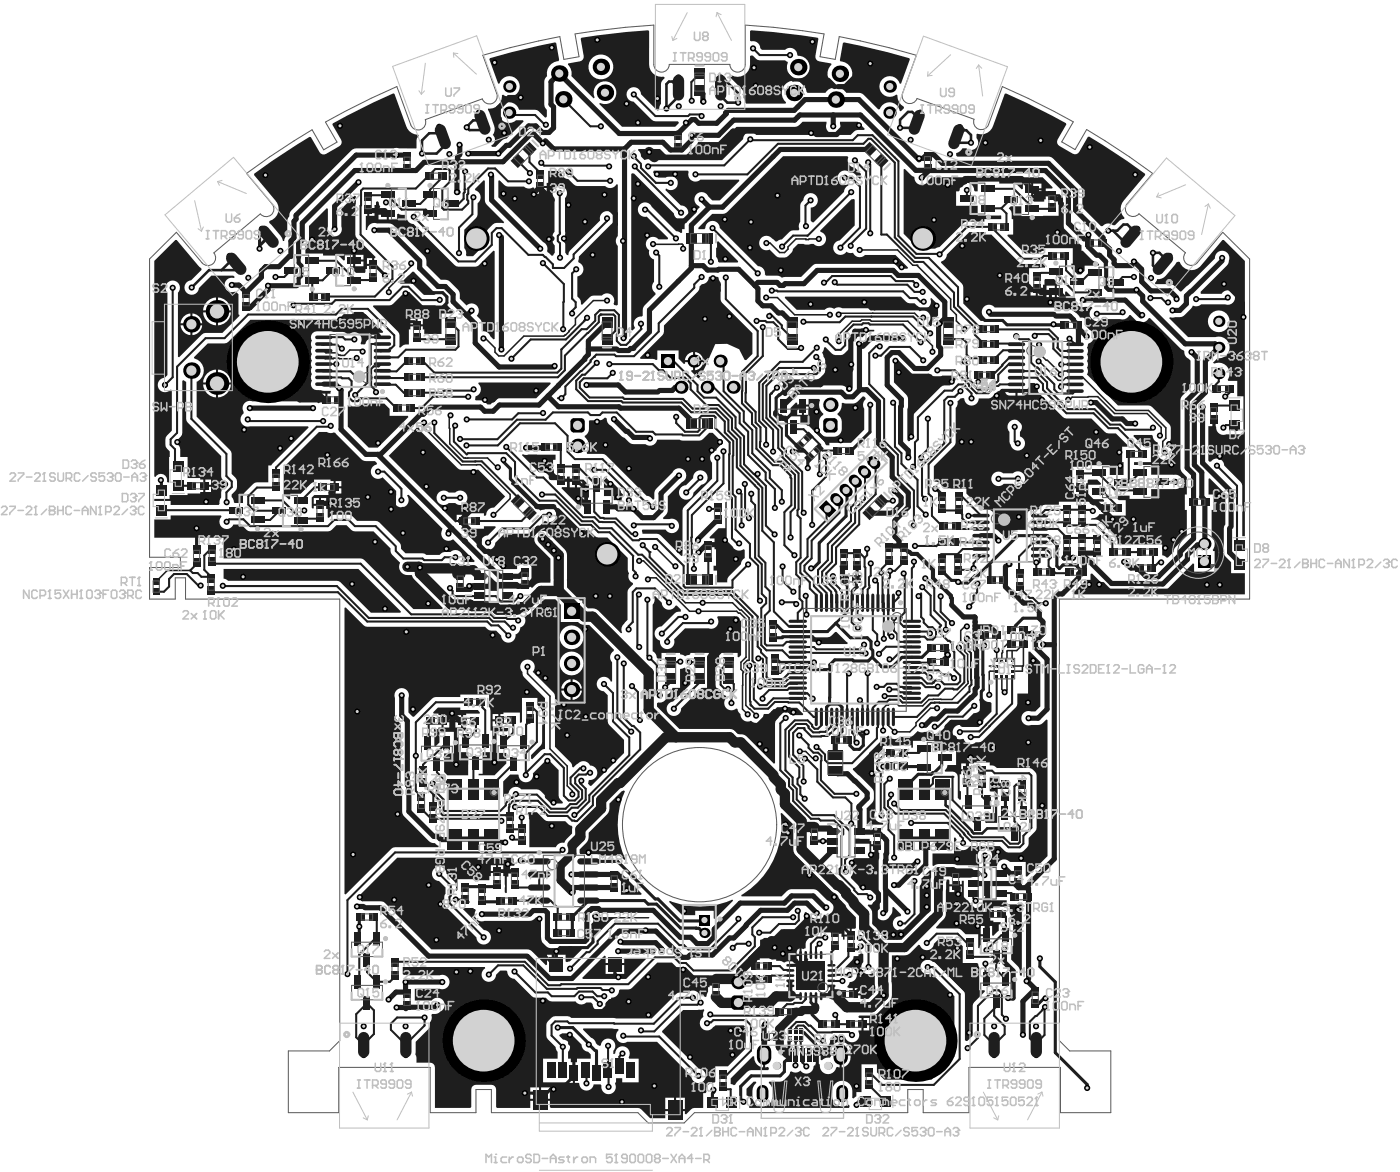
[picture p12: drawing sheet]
<svg xmlns="http://www.w3.org/2000/svg" width="227mm" height="190mm" viewBox="0 0 227 190" stroke-linecap="round" stroke-linejoin="round" font-family="sans-serif">
<g fill="none" stroke="#5a5a5a" stroke-width=".17">
<path d="M162.4 14l4.2 1.9 7.3 3.8-1.9 3.3 2.2 1.2 1.9-3.2 6.9 4.4 3.8 2.7M162.4 14l-2.2 6.2a1.25 1.25 0 0 1-1.6 .7 1.25 1.25 0 0 1-.8-1.6l-9.2-3.3a1.25 1.25 0 0 1-1.6 .7 1.25 1.25 0 0 1-.8-1.6l2.3-6.1-4.5-1.3-8-1.8-.7 3.7-2.4-.4 .6-3.7-8.2-1.1-4.5-.3v6.3a1.25 1.25 0 0 1-1.3 1.3 1.25 1.25 0 0 1-1.2-1.3h-9.9a1.25 1.25 0 0 1-1.2 1.3 1.25 1.25 0 0 1-1.3-1.3v-6.3l-4.5 .3-8.2 1.1 .6 3.7-2.4 .4-.7-3.7-8 1.8-4.5 1.2 2.3 6.3a1.25 1.25 0 0 1-.8 1.6 1.25 1.25 0 0 1-1.6-.8l-9.2 3.4a1.25 1.25 0 0 1-.7 1.6 1.25 1.25 0 0 1-1.6-.8l-2.3-6.2-4.2 1.9-7.4 3.9 1.9 3.2-2.2 1.3-1.8-3.3-6.9 4.4-3.8 2.7 4.2 4.9a1.25 1.25 0 0 1-.2 1.8 1.25 1.25 0 0 1-1.7-.2l-7.6 6.4a1.25 1.25 0 0 1-.1 1.7 1.25 1.25 0 0 1-1.8-.1l-4.1-5-4.4 4.3v48.3h5v1.7h-5v5.1h4.2v-3.4h1.7v3.4h24.9v71.5l-1.6 1.7h-6.7v10h8.2v-7.3h14.8v7.3h7.4v-3.8h2.5v3.8h23.8l1.6 1.7h5.9l1.6-1.7h34.6v-3.8h2.5v3.8h7.4v-7.3h14.8v7.3h8.2v-10h-6.7l-1.6-1.7v-71.5h30.8v-55.1l-4.4-4.3M186.7 28.1l-4.1 4.9a1.25 1.25 0 0 0 .2 1.8 1.25 1.25 0 0 0 1.7-.2l7.6 6.3a1.25 1.25 0 0 0 .1 1.8 1.25 1.25 0 0 0 1.8-.2l4.1-4.8"/>
<circle cx="113.3" cy="133.5" r="12.5"/>
</g>
<g fill="#1e1e1e">
<path d="M131.4 103.2l3-.1 .9-.8h.2l1.9 1.8-.1 .2h-4.7a1.13 1.13 0 0 0-1.2-.4l-.1-.5z"/>
<path d="M78.4 29.2l.2 .1v3.1l.1 .5 3 3.1-.1 .2-1.1-.1-.6 .2-1 1.1-.1 1.9-2.1 2.2h-1.1l-.1-.2a1.16 1.16 0 0 0-.3-1.1v-3l2.1-2.2 .1-2.1a1.16 1.16 0 0 0 .5-1.2 1.16 1.16 0 0 0-.9-.9l-.1-.2z"/>
<path d="M85.6 131.5h1.4l1.5 1.4 3.1 .1 .5 .5 .5 .2 .1 .2v1.1l-.9 .9-.4 .6a1.15 1.15 0 0 0-1.3 .7h-4.3v-4.4l-.3-1.1z"/>
<path d="M84.7 73.5l.5 .2 4.8-.1v.9h-.4v2.6h.3v.6l-.2 .1-1.3-1.3h-1.1l-2.7-2.8z"/>
<path d="M99.5 141.6h1l.2-.1 3.3 3.2-.1 .2h-3.3l-.1-3h-1z"/>
<path d="M97.9 77.3l.2-.1 2.9 3-.2 .5-.1 .4-.2 .2a1.32 1.32 0 0 0-1.1-.3v-.7h-1.5z"/>
<path d="M160.4 125.9h.1a2.01 2.01 0 0 0 1.4 .2v.7h1v.4h-1v.5h-.2l-.1 5.6h-1.8l-.2-.1v-1.5h1.6v-3.5l-.8-.1z"/>
<path d="M117.5 81.3l.2-.1v6a2.19 2.19 0 0 0 1 1.3 1.16 1.16 0 0 0 1.8 .4l.2 .1-.1 1.4a1.16 1.16 0 0 0-.6 1l-1.9 1.9-.2 .3-.1 .7h-1.6v-1.9h-.6v-.8h.4v-2.6h-.2v-.5h-1v-.4h1v-.9h-.8v-.2l1.4-1.5h1.1z"/>
<path d="M116.2 39.2l.2-.1 3.2 3.2-.1 .2h-2.9l-.2-.1-.4-.8v-1.5h.2z"/>
<path d="M77.6 61.9h11.6v.2l-2.3 2.4h-6a1.86 1.86 0 0 0-1.4 1h-.5a1.71 1.71 0 0 0-1.9-.7l-.1-.1v-.4a1.24 1.24 0 0 0 .5-2.1z"/>
<path d="M65.4 45.4l1.4-1.4h.3l3.4 3.4 .1 .2-.2 .2h-1.7l-1.9-2-.6-.2h-.7z"/>
<path d="M118.4 174.6l3.6-3.6 .2 .1a1.6 1.6 0 0 0 1.4 1.8v-2.1h.4v2.1l.4-.1 .1 .1 .1 .2-.1 .2-3.1 .1-2 1.9-.3 .4h-.2l-.5-.2z"/>
<path d="M127.2 48h18.8l1.1 1.1h1.1l.3 .4a1.32 1.32 0 0 0 2.2-.1 1.13 1.13 0 0 0 0-1l.2-.1 1.1 1v1.8l-.3 .3a1.41 1.41 0 0 0-.7 1.3l-.3 .1-.3-.3v-.2a1.17 1.17 0 0 0 .1-1.6 1.17 1.17 0 0 0-1.5-.3l-.5-.4-.3-.1h-11.7a1.15 1.15 0 0 0-1.4 .1 1.17 1.17 0 0 0-1.5 .2h-4.5l-2-2z"/>
<path d="M96.2 148.4l.3-.2 .7 .3h8l-.1 .2-5.8 .1-2.9 2.8h-.2z"/>
<path d="M98.7 130.1l2.1-2 .3-.1 .2 .1a13.1 13.1 0 0 0 0 11l-.1 .2-.8-.7h-.3h-2.7l-.7-.3h-2.7l-.1-.7a2.61 2.61 0 0 0 1.5-2.7l3-3a1.94 1.94 0 0 0 .3-1.8z"/>
<path d="M81.5 126.5l1.2-1.1h1.2a1.21 1.21 0 0 0 1.3 1.3 1.21 1.21 0 0 0 1.1-1.5l2.3-2.2h.2l1.7 1.7v4.2l.1 .3 .6 .7-.1 .2h-1.5l-2.3-2.2-2.8-.1a1.16 1.16 0 0 0-1.3-.3 1.16 1.16 0 0 0-.8 1l-.7 .6-.2-.1z"/>
<path d="M79.4 9.4l3.4-.9 7.1-1.6 .2 .1 .5 2.7-.1 .2a1.98 1.98 0 0 0-1.8 2.4l-.4 .4-.1 .5v4a2.03 2.03 0 0 1 .4 1.7l-.3 .1-1.3-1.2h-2.9a1.68 1.68 0 0 0-2.3-1.1 1.68 1.68 0 0 0-.7 2.5 1.68 1.68 0 0 0 2.5 .3h1.1l.1 .2-2.7 2.7-.6 .2-1.2 1.2h-.6l-.1-.2a1.02 1.02 0 0 0 .2-1.7 1.56 1.56 0 0 0 .3-1.5l-1-2.6v-.2a1.97 1.97 0 0 0 2.2-2.2l.2-.1a1.67 1.67 0 0 0 2.5-.4 1.67 1.67 0 0 0-.8-2.4 1.67 1.67 0 0 0-2.3 1h-.2l-1.4-3.9z"/>
<path d="M144.8 58.3l.4-.1 2.2 2.3 .5 .2 2.4 .1 .5-.2a1.3 1.3 0 0 0 1.9 .2h1.7l.4 .5v.3l-.9 .8h-.9l-.6 .3-4.3 4.3-.2 .6v3.2l-.5 .6-.2 .1-.2-.2v-5a3.5 3.5 0 0 0 .1-1.9l-.3-.5-2-2z"/>
<path d="M126.5 61.4h5.8a1.9 1.9 0 0 0 1.4-1.4v-1.6l-.5-1.3 .3-.8 .2-.1 1.1 1.1a1.97 1.97 0 0 0 3-1.4v-1.6l.8-.9h1l.8-.2 .6 .2h.6l.1 .2-.2 .1a1.75 1.75 0 0 0-1.8 .9 1.17 1.17 0 0 0-1.4 .3 1.17 1.17 0 0 0-.1 1.3v6.5l-.5 .5h-.2a1.53 1.53 0 0 0-1.2-.8l-7.5 .1-.5 .2-1.2 1.2h-.4l-.1-.2a1.2 1.2 0 0 0-.1-2z"/>
<path d="M136.6 7l.1-.1 2.6 .5 8 2 .1 .2-1.4 4-.2-.1a1.67 1.67 0 0 0-2.3-1 1.67 1.67 0 0 0-.8 2.4 1.67 1.67 0 0 0 2.5 .4l.2 .1a1.96 1.96 0 0 0 1.1 1.9v.2l-.5 .5-.2-.1a1.66 1.66 0 0 0-1.5-1.3 1.66 1.66 0 0 0-1.7 1.1h-.3l-2.6-2.5-.5-.2h-2.1a1.9 1.9 0 0 0-1.3-.9v-.2a2 2 0 0 0 2.3-1.8 2 2 0 0 0-1.9-2.2l-.1-.2z"/>
<path d="M121.5 5l.2-.1 3.6 .3 7.2 .9 .1 .2-.5 2.8a.76 .76 0 0 0 .6 .8l2 .4v.2a1.99 1.99 0 0 0-.6 2 1.99 1.99 0 0 0 1.6 1.4v.2a1.95 1.95 0 0 0-2 .9h-2.9l-.1-.1a2.01 2.01 0 0 0-2.9-1.6 2.01 2.01 0 0 0-.4 3.3l-.1 .2h-6.4l-.4-.9-.1-1.2-2.1-2.2 .4-.3a2 2 0 0 0 2.8-1.8v-1.3l.2-.1h.3l.8 .7 .3 .1h4.1l.4 .2a1.87 1.87 0 0 0 .8 2.5 1.87 1.87 0 0 0 2.6-.8 1.87 1.87 0 0 0-.9-2.5l-.8-.2-.1-.1a1.17 1.17 0 0 0-.7-1.1 1.17 1.17 0 0 0-1.3 .3h-3.8l-.2-.3a1.25 1.25 0 0 0-1.6-1.1l-.1-.1z"/>
<path d="M176.7 92.9h.2l2.4 2.4 .5 .2 8.9 .1 .5-.3 4.1-4.1 .2 .1v1.3h3.3v-3.4h-.2l-.1-.1a1.65 1.65 0 0 0-.2-2.2v-4.3h.3v-2.5l-.8-.1v-2.5h.2l2.5 2.5v4.9l-.2 .6v4l.3 .6 .9 .9v1.8h2.2v3.5h-27.8l-.1-.2 1.7-1.8 .3-.4h.9z"/>
<path d="M108.5 145.9a13 13 0 0 0 10.2-.2l.1 .2-3 2.9-.2-.1v-1.2h-3v.7h-2l-2.2-2.1z"/>
<path d="M103.4 24.1h3.5l1 1 .5 .2h2.4l.4-.2 1.6-1.6 .3-.5h3.6l.5-.3 2.1-2.2h9.5a1.64 1.64 0 0 0 1.2-.8h3.9v.3a1.17 1.17 0 0 0 1.1 1.6 1.17 1.17 0 0 0 1.1-1.6v-.3h2.9l1.1 1.2-.1 .1a1.86 1.86 0 0 0-2.2 .9h-15.3a1.17 1.17 0 0 0-1.3-.5 1.17 1.17 0 0 0-.8 1.1l-3.4 3.4h-11.4a1.17 1.17 0 0 0-1.2 0 1.57 1.57 0 0 1-.7-1.2l-.3-.4z"/>
<path d="M56.4 65.6h.2a1.77 1.77 0 0 0 2.2-.2h3.5l.8 .8v1.1h3l.1 .2-5 5h-1.5l-3.3-3.4z"/>
<path d="M25 84.1h2.6v-.6h8.2l.1 .1a1.2 1.2 0 0 0 .1 1.8 1.2 1.2 0 0 0 1.8-.5h1.3l.8 .9 .7 .3h12.5l.6-.3 .8-.8h1.6l1.1 1 3.3 .1 2.8 2.7v.8l.2 .2 1.3 1.3a1.35 1.35 0 0 0 1.2 2h.7l.4 .7 4.6 4.6v.2h-4.7l-8.3-8.1-22.5-.1v-3.3h-11.2z"/>
<path d="M36.2 92.1h21.9l6.9 6.9-.1 .2h-4.8l-5.2-5.1h-17.9l-.8-.4z"/>
<path d="M162.8 15.2l.2-.1 3.2 1.5 6.5 3.4 .1 .2-1.4 2.4a.76 .76 0 0 0 .2 1l2.2 1.3a.76 .76 0 0 0 1.1-.3l1.4-2.4 .2-.1 6.1 3.9 2.9 2.1v.2l-3.5 4.2a2 2 0 0 0 .2 2.8l-.1 .2h-.4l-.3 .2-.7 .8h-.4a1.15 1.15 0 0 0-1.6 .1h-.3l-3-3v-2.7l-.2-.6-4.8-4.8-.5-.1h-14.8l-.2-.3v-.3a1.47 1.47 0 0 0 1-.8h.7a1.17 1.17 0 0 0 1.6 0 1.17 1.17 0 0 0 0-1.6v-.6l.2-.2a1.99 1.99 0 0 0 2.5-1.2z"/>
<path d="M113.1 36.9l2.3-2.3h1.7l.8-.3 9-9h10.4l.1 .2a1.16 1.16 0 0 0 1.1 1.6l1 1v.8l-.2 .1-1.1-1-.5-.1a1.18 1.18 0 0 0-1.6 0 1.18 1.18 0 0 0-.2 1.6 1.18 1.18 0 0 0 1.6 .3v.2a1.12 1.12 0 0 0-.8 1.1l-4.9 4.9h-.2l-.2-.3v-2.1a1.18 1.18 0 0 0 1.1-1.1 1.18 1.18 0 0 0-1.1-1.2 1.18 1.18 0 0 0-1.2 1.1l-.5 .6v.3v2.6a1.1 1.1 0 0 0-.2 1.2l-.1 .2-1.2 .1-1.5 1.4-1 .3a2.28 2.28 0 0 0-1.8-.9 1.17 1.17 0 0 0-.8 1.6 1.17 1.17 0 0 0 1.6 .6l1.1 1.1a1.76 1.76 0 0 0 2.7-1.2l.8-.8 1.3 .1 1.2-.1a1.17 1.17 0 0 0 1.9-.2 1.17 1.17 0 0 0-.8-1.7v-.2l5-5.1 .4-.1 .2 .1v4.2l-2.5 2.4a1.17 1.17 0 0 0-.8 1.8 1.17 1.17 0 0 0 1.9 .1 1.1 1.1 0 0 0 1.1 .1 1.16 1.16 0 0 0 1.9 .4h5l2 2-.1 .2h-1a1.62 1.62 0 0 0-1.3-.8h-12.3l-.8 .3-1.8 1.8h-2.6l-.5 .2-.5-.3-2.1-.1-.2-.2a1.15 1.15 0 0 0-1.1-1.3l-6.2-6.2a1.17 1.17 0 0 0-1.2-1.1 1.17 1.17 0 0 0-1.1 1.2l-.2 .1h-.9z"/>
<path d="M41.2 28.1l2.9-2.1 6.1-3.8h.2l1.4 2.4a.77 .77 0 0 0 1 .3l2.2-1.2a.76 .76 0 0 0 .3-1.1l-1.4-2.4v-.2l6.6-3.4 3.2-1.5 .2 .1 1.9 5.3a2 2 0 0 0 2 1.3l.1 .2-.3 .4-.1 .3-.1 1.3-3.2-.1-6.5 .1-.5 .2-10.2 10.1-.5 1.5v2.3a1.23 1.23 0 0 0-.5 .9h-.2l-.3-.8-1.9-2.1v-.2a2.1 2.1 0 0 0 1.1-3.3l-3.5-4.3z"/>
<path d="M102.3 28.2l.2-.2 .2 .1 6.5 6.5a1.17 1.17 0 0 0 1.2 1 1.17 1.17 0 0 0 1.1-1.2 1.17 1.17 0 0 0-1.2-1.1l-2.5-2.5 .1-.2a1.19 1.19 0 0 0 1.6-.1 1.19 1.19 0 0 0 0-1.7 1.19 1.19 0 0 0-1.6 0h-1.3l-.8-.8 .1-.2 .1-.2h5.4l.2 .2a1.17 1.17 0 0 0 .4 1.4 1.17 1.17 0 0 0 1.5-.1h6.2l.1 .2-3.2 3.2h-1.2l-.7-.7a1.17 1.17 0 0 0-1.8-.4 1.17 1.17 0 0 0 .3 1.9l.2 .2-2.3 2.4-.2 1.2h-.4v.6h-.2l-.8-.3-3.9-3.9a1.17 1.17 0 0 0-1.5-.7 1.17 1.17 0 0 0-.7 1.5 1.17 1.17 0 0 0 1.4 .8l3.5 3.4-.1 .3h-1.5a1.2 1.2 0 0 0-1.8 0 1.2 1.2 0 0 0 .3 1.8 1.17 1.17 0 0 0 .8 1.4v3.6a1.16 1.16 0 0 0 .2 1.8v.3l-1.7 1.7a1.81 1.81 0 0 0-.4 1.7l-.1 .2a1.16 1.16 0 0 0-1.2 .5 1.16 1.16 0 0 0 .1 1.3l-.4 .4-.2-.1z"/>
<path d="M106 96.6l.1-.1 1.1 1.1a1.17 1.17 0 0 0 .9 1.1 1.17 1.17 0 0 0 1.3-.6h.2l.7 .6v.3l-.7 .1-.3 .2-2.1 2.1a1.17 1.17 0 0 0-1.1 1.1 1.17 1.17 0 0 0 .9 1.2 1.17 1.17 0 0 0 1.2 1.4 1.17 1.17 0 0 0 1-1.6l1.8-1.7h3.8a1.16 1.16 0 0 0 1.3-.4 1.16 1.16 0 0 0 .1-1.4l.1-.2h2.7l.6 .3 .5 .5v5.5l-.4 .4-.2-.1v-.7h-3v1.8l-.5 .7-.1 .3v2.4a2.18 2.18 0 0 0 1.2 1.5l.6 .3v.3a1.17 1.17 0 0 0 0 1.7 1.17 1.17 0 0 0 1.6 0l.2 .1a.99 .99 0 0 0 .5 .8 1.17 1.17 0 0 0 1.7 1.1 1.17 1.17 0 0 0 1.3 .3 1.17 1.17 0 0 0 .7-1.2l.1-.2h1l1.1-1.1 3.2 .1 1 1v.2l-1.7 .1a1.2 1.2 0 0 0-1.3-.8 1.2 1.2 0 0 0-1 1.1l-.5 .6v.3v6.5l-.2 .1-4.4-4.4a1.6 1.6 0 0 0-1.4-.4 1.77 1.77 0 0 0-1.4-.9h-8.1l-3.7-3.6v-.5l.3-.1a1.18 1.18 0 0 0 1.4-1.3 1.16 1.16 0 0 0 .8-1.1h1.3v-3l.7-.3 1 .4v2.3l-2.8 2.8a1.17 1.17 0 0 0-1.1 1.3 1.17 1.17 0 0 0 1.3 1 1.17 1.17 0 0 0 1.1-1.2l3.3-3.3h1.1v-5.7h-2.9v.2l-.2 .2-.7 .2-.8-.3v-.3h-3v1.3l-.2 .1-.6-.6a1.14 1.14 0 0 0-.7-1v-7.6a1.14 1.14 0 0 0 .3-1.3z"/>
<path d="M90.9 77.6h1v-.4h.4v.5h2.2l.9 .9v2h-.1v1.5h-.4v-1.5h-.7v1.4l-.2 .1-3-3 .1-.2h.8v-.9h-1zM93.5 78v.9h.8v-.9zM92.3 78v.9h.9v-.9z"/>
<path d="M94.3 158.3l3.6-3.5h.2v1.2h3v-.9h3.5l.1 .2-3.2 3.2h-7.1zM99.8 156.3v1.4h1.3v-1.4zM98.1 156.3v1.4h1.4v-1.4z"/>
<path d="M138.3 154.8h.8v-.2l.6-.2 .2 .1v1.3a1.17 1.17 0 0 0 0 1.6 1.17 1.17 0 0 0 1.6 .1h.2l.1 3.1-1.1 1.2h-1.3v-.6h-1.1v-.2h-.1v-1h-.7l-.2-.3 .4-.7a1.18 1.18 0 0 0 1.1-1.5 1.18 1.18 0 0 0-1.8-.6l-.1-.2 1.2-1.2zM138.5 160v.9h.9v-.9z"/>
<path d="M31.4 57.9l2.3-2.3 3-.1 3.9-3.7h13.8l.6-.3 .7-.6h3.5l2.9 2.8-.1 .2h-1.2a.69 .69 0 0 0-.7 .6h1.9v.2l-1.9 .2a.83 .83 0 0 0-.9 .7l-.2 .2h-.5l-.1-.2a1.17 1.17 0 0 0-.2-1.5 1.17 1.17 0 0 0-1.6 0h-.3l-.4-.3-.4-.1-4.2-.1a.96 .96 0 0 0-.8 .6 .96 .96 0 0 0 .1 1 .88 .88 0 0 0 0 1.1 .88 .88 0 0 0 0 1 .88 .88 0 0 0 0 1.1 .88 .88 0 0 0 0 1.1 .88 .88 0 0 0 0 1.1 .88 .88 0 0 0 0 1.1 .96 .96 0 0 0-.1 1 .96 .96 0 0 0 .8 .5l2.3 .1-.1 .5h-.5v1h-.1v.1h-1.1v.3l-.3 .1a1.15 1.15 0 0 0-1.2-.3h-9.4a1.16 1.16 0 0 0-1.3 .4 1.16 1.16 0 0 0-.1 1.3l-.1 .3a1.17 1.17 0 0 0-.3 1.5 1.17 1.17 0 0 0 1.4 .5h9.4l.1 .2-6.1 6.2h-.4v2.7h-1.9l-.6 .3-1.6 1.6v1.5h-1.4l-.5-1v-.4a1.97 1.97 0 0 0 0-3.4v-3.5l-5.6-5.7v-5.7a2 2 0 0 0 1.1-2 2 2 0 0 0-1.5-1.7zM35.3 59.8v2.1h2.1a2.21 2.21 0 0 0-2.1-2.1zM33.6 60.5l-.4 .5-.3 .9h2.1v-2.1l-1 .3zM32.9 62.3a2.21 2.21 0 0 0 2.1 2.1v-2.1zM35.3 62.3v2.1a2.21 2.21 0 0 0 2.1-2.1zM51.8 63.8v.8h.9v-.8z"/>
<path d="M29.5 61.7l.3-.1 .4 .2v6.4l5.6 5.7v3.2l.1 .3 .8 .9v.2a1.79 1.79 0 0 0-.9 2.1 1.1 1.1 0 0 0-.2 1l-.2 .2h-7.8v-.7h-2.6v-.3h2.5v-.6h2.9v-.3h2v-.2h.5v-2h-.5v-.3h-2v-3.4h-1.2l-.1-1.6-.6-.7v-.2l1-1.1v-.3zM33.3 77.7v.8h.9v-.8zM33.3 78.8v.9h.9v-.9z"/>
<path d="M50.1 36.6l2.8-2.9 .2 .1v2.9a1.17 1.17 0 0 0 1.1 1.6 1.17 1.17 0 0 0 1.1-1.6v-2.9l2.2-2.1 .2 .1-.1 6.5 3.2 3.3v.2h-.2v1.1h-.1v.2h-1v.5h-.3l-.1 .6h-1.4l-.9-.9 .1-.2h.3v-1.8h-1.3v.8l-.2 .1-.6-.6-.6-.2h-2.2v-.3h-2.8v-1.2a1.33 1.33 0 0 0 .6-1zM57.5 41.3v.7h1.4v-.7zM59.5 41.8v.9h.8v-.9zM57.5 42.4v.7h1.4v-.7z"/>
<path d="M70.2 115.4l.8-.8h3.6v.4h2.8l.3 .3v.3h-2.2v.2h-.5v2h.5v.3h.3l.1 .2h-1.6v3.5h1.6v3.8h-3.4l-.5-.6v-3h1.5v-3.5h-2.3v1.7l-.6 .7-.2-.1-.1-2.7h.7v-.3h.5v-2h-.5v-.2h-.7zM73.8 115.8v.8h.9v-.8zM71.9 115.8v.8h.9v-.8zM73.8 117v.8h.9v-.8zM71.9 117v.8h.9v-.8z"/>
<path d="M95.4 68.2l.2-.2h1.9l.5-.4h.2l.1 .3a1.15 1.15 0 0 0 .7 1l1.7 1.7 .5 .3a1.9 1.9 0 0 0 1.5 1h1.9a1.16 1.16 0 0 0 1.9-.7l6.8 .2 .6-.3 1-1h.6l1.6 1.6-.2 .3a1.15 1.15 0 0 0-.8 1 1.16 1.16 0 0 0-1 .7 1.16 1.16 0 0 0 .3 1.2v2.6l-4.8 4.8v7.7h-.2l-3.6-3.5-2.7-.1-.1-.4 .1-.2h3.7a1.17 1.17 0 0 0 1.6 .4 1.17 1.17 0 0 0 .5-1.5 1.17 1.17 0 0 0-1.4-.6h-1l-.1-.2a1.58 1.58 0 0 0 .8-1.3v-2.2l2.3-2.3a1.17 1.17 0 0 0 .4-1.9 1.17 1.17 0 0 0-1.9 .3l-2.7 2.6a1.77 1.77 0 0 0-.3 1.7l-.2 .1a1.16 1.16 0 0 0-1-.6l-6.6-6.6-.6-.2h-2.5v-.2a1.79 1.79 0 0 0-.4-2.5l.1-.2a1.26 1.26 0 0 0 .6-1.1zM112.6 76.5l-.3 .5v.4l-1.1 1.2a1.17 1.17 0 0 0-1.2 1.2 1.17 1.17 0 0 0 1.2 1.1 1.17 1.17 0 0 0 1.2-1.1l1.2-1.3a1.17 1.17 0 0 0 .9-1.7 1.17 1.17 0 0 0-1.9-.3z"/>
<path d="M94.2 6.1l7.2-.9 3.6-.3 .2 .1v5.4a1.99 1.99 0 0 0 2.3 2l.2 .2-.5 .7-.1 .3v3.2l-.4 1.1h-.2l-2.6-2.6a1.17 1.17 0 0 0-1.2-1.2 1.17 1.17 0 0 0-1.2 1.2 1.17 1.17 0 0 0 1.2 1.2l3.2 3.1h3.9l.2 .4-.6 .5h-8.6l-3.7-3.7 .1-.1a1.84 1.84 0 0 0 2.6-1.4 1.84 1.84 0 0 0-2.1-2.1 1.84 1.84 0 0 0-1.3 2.6l-.2 .1-3.6-3.6a1.88 1.88 0 0 0-.6-1.8l.1-.2 1.9-.4a.76 .76 0 0 0 .6-.8l-.5-2.8zM95.3 10.8a2.05 2.05 0 0 0 4.1 0 2.05 2.05 0 0 0-4.1 0z"/>
<path d="M142.9 119.6l1-.5a1.23 1.23 0 0 0 1.9 .2h1.9l1-.9a2.32 2.32 0 0 0 1.8 0 1.15 1.15 0 0 0 1.8 .1l1.7-1.6 2.3-.1 1.5-1.3a1.17 1.17 0 0 0 1.1-.7 1.17 1.17 0 0 0-.2-1.3v-.2l.3-.4h.2a1.14 1.14 0 0 0 1.2 .8l.2 .2v1.4l-2.3 2.3h-2.1a1.17 1.17 0 0 0-1.8 .8 1.17 1.17 0 0 0 1.5 1.3h.2a1.17 1.17 0 0 0 2 .5l.8-.1 .3-.1 5.4-5.5 .2-.6v-1.6h1.8v-6.8h.3l1.7 1.7v7.2l-.9 .8h-.6a1.17 1.17 0 0 0-1.6 1.1 1.17 1.17 0 0 0 1.6 1.1 2.16 2.16 0 0 0 2.4-.9l.2 .1v22l-3.3 3.4-.2-.1v-2.3h-2.5a1.23 1.23 0 0 0-1.3-.4 1.23 1.23 0 0 0-.9 1.1h-.8v.6l-.3 .1-.1-.1v-1.5a1.17 1.17 0 0 0 .2-1.6 1.17 1.17 0 0 0-1.7-.2 1.17 1.17 0 0 0-.2 1.6v1.3h-.5l-.6-.3-.3-.1h-2.2l-.6-.2h-2.3l-.8 .3-.2-.1v-1.9h3.5v-2.5l.2-.1 .2 .3a1.19 1.19 0 0 0 .5 1.6 1.19 1.19 0 0 0 1.6-.5h4.9l1.1 1 2.1 .1a1.93 1.93 0 0 0 1.5-2.4l1-1.1 .3-.6v-8.4a1.51 1.51 0 0 0-1.3-1.2h-5.2a1.11 1.11 0 0 0-1.1-.4v-.5h-2.5l-.2 .1h-.8v1.1h-.2v.2h-1v.5h-.2v2.7l.2 .1v1.3h-.2l-.3-.3v-3.4a.85 .85 0 0 0-.9-.8h-1.2v-.2a1.04 1.04 0 0 0 .4-.9h1.4v-2.3h-3.5v-1.6h-3.5v1.1h-.2v-.4h-4.7v.6l-1.5 1.5a2.12 2.12 0 0 0 .4 2.7v5.9a1.16 1.16 0 0 0-.1 1.3 1.16 1.16 0 0 0 1.1 .5l.2 .2v.1h-2.7v-2.6a2.31 2.31 0 0 0 1-3l-3.2-3.3v-.2l.5-.2 4-4zM155.7 123.6v1h.9v-1z"/>
<path d="M138.5 135.8h2.4v.4h.3v.5h1v.2h.1v1.1l.2 .2-.1 1.2v7.5a1.19 1.19 0 0 0 .1 2 1.19 1.19 0 0 0 1.8-.7 1.45 1.45 0 0 0 .3-1.2l.2-.1 1.1 1.1v.3a1.2 1.2 0 0 0-1.2 1.6 1.2 1.2 0 0 0 2 .5l.6-.3 1.7-1.7v-4.9a1.14 1.14 0 0 0 .3-1.2l1.4-1.4 .2 .1-.1 1.5v5l-4.7 4.7h-2.5l-1.3-1.3a2.07 2.07 0 0 0-.9-1.3v-1.6a1.7 1.7 0 0 0-.8-1.3l.1-.2a1.18 1.18 0 0 0 1.5-1 1.18 1.18 0 0 0-1.2-1.3l-.5-.3h-1.1l-.4-.6-1.1-1.1v-.2a1.16 1.16 0 0 0-.1-1.8v-.6l.6-.6h2.5v-2.4h-2.4zM141.2 137v1h.8v-1z"/>
<path d="M126.5 131.7h.2l1.8 1.8v4.1l.2 .6 6 6.1 .7 .4 .4 .4 .3 .6 .9 .9 .4 .6 1.3 1.3v1.7l-.2 .2h-.5v1.1h-.2v.2h-1v.5h-.2v-.5h-.3v-.5h-1v-.2h-.1v-1.1h-.9v.7l-.3 .1a1.16 1.16 0 0 0-1.1 .3h-.5a2.82 2.82 0 0 0-1.8 1.5l-.1 1.1-.4 .1-.2-.1v1.1h-.2v.1h-.6v.3l-.1 .1h-.4v.4l-.1 .1h-.9l-.5 .2a2.05 2.05 0 0 0-1.3-.3v-.4h-2.7v.2h-.5v1.1h-.3v-1.1h-.7l-.1-.2 1.6-1.6 .1-1.4 .6-.3 1.3-.1 1.5-1.3h2.2a1.96 1.96 0 0 0 1.5-2.4l.1-.4h.2l.7 .7a1.17 1.17 0 0 0 1.2 .6 1.17 1.17 0 0 0 1-.9 1.2 1.2 0 0 0 1.5-.8 1.2 1.2 0 0 0-1-1.5l-1.5-1.5-.4-.3h-3.8a2.08 2.08 0 0 0-1.7 1.2h-6.4l-.1-.3a13.2 13.2 0 0 0 6.4-13.2zM135.5 149.9v1h.8v-1zM136.8 150.4v.9h.9v-.9zM129.3 153.7l-.2 .3v.5h.4v-.9z"/>
<path d="M128.1 66.1l.9-.9 .2 .1v.2h1.8v-.9h1.7l.2 .2a1.78 1.78 0 0 0 .5 2.2l-.1 .2a1.26 1.26 0 0 0-.6 1.1 2.2 2.2 0 0 0 .4 2.1 2.41 2.41 0 0 0 2.4 .3 1.26 1.26 0 0 0 .9-1.2 2.2 2.2 0 0 0-.4-2.1l-.3-.2v-.2a1.72 1.72 0 0 0 .7-1.7l.2-.1a3.4 3.4 0 0 0 1.9 .1l.5-.3 .8-.8h.2l.3 .3-.1 .2a1.16 1.16 0 0 0-.2 1.5v3.4l-2.1 2.1h-3.5v.4h-.5l-.4-.7-.7-.7-1.8-1.8-.1 .1a1.18 1.18 0 0 0-1.2-.3v-1.3h-1.6zM130.3 65.8v1.4h.7v-1.4zM129.2 65.8v1.4h.7v-1.4z"/>
<path d="M25 42.3l3.4-3.4h.2l3.5 4.2 .5 .3 .1 .3-1.7 1.7a1.17 1.17 0 0 0-1.1 1.2 1.17 1.17 0 0 0 1.1 1.1 1.17 1.17 0 0 0 1.2-1l2.1-2.1h3.5l.2 .3-.1 .1a1.17 1.17 0 0 0-1.5 1.1 1.17 1.17 0 0 0 1.5 1.2h.3l.4 .3v3.3l.2 .2-2.8 2.8h-2.7l-.6 .3-3.7 3.7-.2-.1v-10.4a1.17 1.17 0 0 0 0-1.6 1.17 1.17 0 0 0-1.6 0 1.17 1.17 0 0 0-.1 1.6v13.3l-.4 .5a1.17 1.17 0 0 0-1 1.7 1.17 1.17 0 0 0 1.9 .2l.2 .1v6.5l-.8 .8-.2 .5a1.91 1.91 0 0 0 .7 2.1v.9h-.1v4.1h-.2l-.2-.1a1 1 0 0 0-.6-1.2 1 1 0 0 0-1.2 .4h-.2zM35.3 48.2v2.1h2.1a2.21 2.21 0 0 0-2.1-2.1zM33.6 48.8l-.4 .5-.3 1h2.1v-2.1l-1 .3zM31.2 50.8v1.6h1.6a1.71 1.71 0 0 0-1.6-1.6zM29.8 51.3l-.3 .3-.2 .8h1.5v-1.6l-.7 .2zM32.9 50.6a2.21 2.21 0 0 0 2.1 2.1v-2.1zM35.3 50.6v2.1a2.21 2.21 0 0 0 2.1-2.1zM29.3 52.7a1.71 1.71 0 0 0 1.5 1.6v-1.6zM31.2 52.7v1.6a1.71 1.71 0 0 0 1.6-1.6z"/>
<path d="M80.7 29.3l.2-.1 1.1 .9 2.9 .1a1.15 1.15 0 0 0 1.5 .1l.2 .1v1h.8v-1.1h.2v-.2h1v-.5h.2v-1.9h2l.1 .1a1.17 1.17 0 0 0 1.2 1.2l.9 .9 .6 .2h4.4a1.17 1.17 0 0 0 1.9-.3l.2 .1v8.3a1.16 1.16 0 0 0 0 1.6v9.6l-.2 .1-.4-.1-.1-.2a1.17 1.17 0 0 0-.4-1.5 1.17 1.17 0 0 0-1.5 .2h-1.7l-1.5 1.5-.2-.1a1.22 1.22 0 0 0-.6-1.3v-3.2a1.16 1.16 0 0 0 1-1.1 1.16 1.16 0 0 0-.7-1.2l-.1-.2 .1-.8 5.2-5.1a1.18 1.18 0 0 0 .4-1.5 1.18 1.18 0 0 0-1.5-.6 1.18 1.18 0 0 0-.7 1.4l-4.9 4.9-.2 .7h-.3l-.2-.4v-1.5l-.4-.8a1 1 0 0 0 .3-1.2v-5.3a1.17 1.17 0 0 0 0-1.7 1.17 1.17 0 0 0-1.6 0 1.17 1.17 0 0 0-.1 1.7v5.5a1.79 1.79 0 0 0 .1 2.1v1.2l-.3 .5h-.2l-.7-.6v-.2a1.15 1.15 0 0 0-.7-1.4l-7.3-7.3zM87.7 30.4v1h.9v-1z"/>
<path d="M153.4 142.4h.3l.1 .1v.7h2v-.6h.4v3.2l.7 .1a1.17 1.17 0 0 0 1.2 1.2 1.17 1.17 0 0 0 1.1-1.3v-.4h1.5v.4h2.4v.7h2.5v11.4l-.1 .1-.3-.1a1.59 1.59 0 0 0-.3-1.4l-1.1-1.1 .1-2 .3-.2v-3.5h-.4v-1.2l-.2-.6v-1.1h-2.7v.3h-.5v2h.5v.2h1.2v.4h-.3v1l-.9 .9-.2-.1v-1.6h-.7v1.6h-.2v.1h-.9v1.6l-.2 .4-.2-.1v-2.2h-2.1l-.6-.7-.6-.2h-3.4l-.1-.2 .5-.7a1.95 1.95 0 0 0 1.1-1.5v-3.8zM155 143.5v1h.8v-1zM153.8 143.5v1h.9v-1zM159.2 147.1v.8h.9v-.8zM159.2 148.2v.9h.9v-.9zM158.9 149.9v1.4h.8v-1.4z"/>
<path d="M120.9 176.3l1.2-1.1h.4l.1 .2a2.62 2.62 0 0 0-.2 3.3 1.64 1.64 0 0 0 1.8 .4 1.64 1.64 0 0 0 1-1.5 2.15 2.15 0 0 0-.6-2.2v-.2h1.8a2.17 2.17 0 0 0 1.6-1.6l.3-.1a1.17 1.17 0 0 0 1.4-.1 1.17 1.17 0 0 0 1.3 .4 1.17 1.17 0 0 0 .8-1.1l.3-.2v-.2h.6l.1 .1a1.33 1.33 0 0 0 1.2 1.5 1.33 1.33 0 0 0 1.5-1l.2-.1 .3 .1v-2h-1.4v.2l-.2 .2a1.28 1.28 0 0 0-1.2 .4l-.2-.1v-.7h-.8v-.3h.8v-.7l.2-.2a1.23 1.23 0 0 0 1.3-1.6l.7-.1h1.7a1.17 1.17 0 0 0 1.6 .7 1.17 1.17 0 0 0 .6-1.6v-.2h.5v-2h-.4l-.1-.2 .1-.2h2.1l.6-.2 2.4-2.4 .2-.7-.1-2.2 .1-4.3h2.4l.6-.4 1.3-1.3 .3 .1a1.17 1.17 0 0 0 1.2 .8 1.17 1.17 0 0 0 1-1.1l.8-.7h2.7l1.2 1.1v2.8h2.3l.2 .1 .2 .6v3.7h.8l.1 .2-1.9 2-.1 5.1-.8 .9-.5-.1v-7.8l-4.6-4.7-.6-.2a1.17 1.17 0 0 0-1.6-.1 1.17 1.17 0 0 0-.1 1.6 1.17 1.17 0 0 0 1.5 .3l3.7 3.7v9.8l-3.7 3.7h-7.6l-1.2-1.1v-1.3h-2.5v4.5h-.8v.6l-.5 .4-.2-.1a2.08 2.08 0 0 0-1.6-2.8 1.64 1.64 0 0 0-1.7 1.7 2.14 2.14 0 0 0 .8 2.3 1.94 1.94 0 0 0 1.9-.1l.1 .3-.1 .2h-16.1l-.1-.2a1.16 1.16 0 0 0-.4-1.8zM139.9 164.9v.8h.9v-.8zM139.9 166v.9h.9v-.9zM136.4 168.7v1.9h1.4a1.64 1.64 0 0 0-1.4-1.9zM135.1 169.1a1.77 1.77 0 0 0-.5 1.5h1.4v-1.9l-.6 .2zM136.4 170.9v2a1.62 1.62 0 0 0 1.4-2z"/>
<path d="M187.5 45.2a1.56 1.56 0 0 0 1.4-.6l1.7-2.1 .6-.1a2 2 0 0 0 3.4 .6l3.5-4.1h.2l3.4 3.4v44.5h-.4l-.1-8.5-2.8-2.9a1.17 1.17 0 0 0-.9-1.1 1.17 1.17 0 0 0-1.3 .4l-.2 .1-.2-.2v-5.6h.7v-1.1h.3v1.1l.3 .2a1.16 1.16 0 0 0 1.6 1.1h2.8v-6.1h-1v-2.5h-1.5l-.1-.2a1.74 1.74 0 0 0-.1-2.1 1.74 1.74 0 0 0-2-.5l-.3-.1 .8-.8a1.76 1.76 0 0 0 1.9-1.9 1.76 1.76 0 0 0-2.3-1.5h-4.4l-3.1-3.1 .2-.1h.4l1.7-.2 1.3-1.2 .3-.5a1.15 1.15 0 0 0 1.3-.2h3.9a1.17 1.17 0 0 0 1.5-.7 1.17 1.17 0 0 0-.5-1.5 1.17 1.17 0 0 0-1.6 .5h-3.3l-.1-.3 4.3-4.3a1.62 1.62 0 0 0-.2-2.2 1.17 1.17 0 0 0-1.7 1l-4.4 4.4-1.1 1h-.2a2.13 2.13 0 0 0-1.6-1.2h-2.4l-.1-.2zM195.7 52a1.76 1.76 0 0 0 3.5 0 1.76 1.76 0 0 0-3.5 0z"/>
<path d="M57.8 145.4l6.6-6.5h18.7l.1 .2v.5l.2 .4-.1 .2h-.9v.9h1v.4h-1v.5h-.3v2.6h-.1l-.2-.1v-2.6h-.3v-.5h-2v.5h-.2v.6l-5.2-.1v1.7l-.2 .2a2.12 2.12 0 0 0-.3-1.5l-1.3-1.3a1.17 1.17 0 0 0-1.1-1.2 1.17 1.17 0 0 0-1.2 1.2 1.17 1.17 0 0 0 1.1 1.2l1.1 1v1a2.14 2.14 0 0 0 0 2.1l5 5a1.17 1.17 0 0 0 1.2 1.2 1.17 1.17 0 0 0 1.1-1.2 1.17 1.17 0 0 0-1.1-1.2l-3.4-3.4 .1-.2h1.5l.2 .2h.2l.1 .2a1.17 1.17 0 0 0 .1 1.4 1.17 1.17 0 0 0 1.3 .3h7.3a1.32 1.32 0 0 0 1-.6h.8v3.4a2.08 2.08 0 0 0 1.7 1.6h4.9l.1 .3-2 1.9-.4 .1-.3-.1v-1.1h-1.3v1.6h-.3v-1.6h-1.4v1.6l-.2 .1-2.2-2.2-.5-.3-15.8-.1-7.7-7.6-.6-.2h-2.1a1.9 1.9 0 0 0-1.4-.2l-.2-.1zM80.7 140.1v.9h.8v-.9zM79.5 140.1v.9h.9v-.9z"/>
<path d="M155.1 65a.97 .97 0 0 1 1-.5l.1 .1a1.17 1.17 0 0 0 1.2 1.1 1.17 1.17 0 0 0 1.2-1.2h1.9l1.2-1.1 .7-.3a16.8 16.8 0 0 0 4.1 .1l.4-1.2h.7l.5 .5 .1 .9 .2 .3 4.1 4 4.3 .1 2.2 2.1 .6 .3h1.2l1.9 1.9v.2h-.9v2.5h.2v2.1h-2.2v-1.6h-3.5l-.1 .3h-2.5v2.7h.3v.5h2v-.5h.2l.1-.6h1.5l.6 .6-.1 .2h-2v2.3h2.4l.2 .2-.1 .2h-.8v.5l-.2 .1-.4-.2h-.7l-.1-.1v-.3h-5v.5h-2.2l-.6 .3-.6 .5h-.9a.96 .96 0 0 0-.8 .5 .96 .96 0 0 0 0 1 .88 .88 0 0 0 0 1.1l-.3 .7-1.7 .1-1.4 1.3-.2-.1-.3-.4-.3-.2a1.61 1.61 0 0 0-1.2-.8l-.2-.6a.88 .88 0 0 0 0-1.1 .96 .96 0 0 0 0-1 .96 .96 0 0 0-.8-.5h-.9l-2.6-2.6v-.8h-3.7l-.3-.3a1.14 1.14 0 0 0-1.1-.8l-.2-.1v-2.4l3.5-3.6v-5.8a1.15 1.15 0 0 0 .3-1.1zM164.9 63.5v.6h.9a.69 .69 0 0 0 .7-.6zM162.9 63.5a.69 .69 0 0 0 .7 .6h.9v-.6zM163.6 68.3a1.17 1.17 0 0 0 0 1.6v1.6a1.5 1.5 0 0 0 1.6 1.4 1.17 1.17 0 0 0 .9-1.1 1.17 1.17 0 0 0-.8-1.1v-.8a1.17 1.17 0 0 0-.1-1.6 1.17 1.17 0 0 0-1.6 0zM161 76.7a1.17 1.17 0 0 0 0 1.7 1.17 1.17 0 0 0 1.6-.1h1.5a1.17 1.17 0 0 0 1.7 0 1.17 1.17 0 0 0 0-1.6 1.17 1.17 0 0 0-1.7-.1h-1.6a1.16 1.16 0 0 0-1.5 .1zM175.1 79.1v.9h.9v-.9zM174 79.1v.9h.8v-.9z"/>
<path d="M63 73.8l4.6-4.6h.2l.3 .6 6.1 6.1 .5 .2h2.8l4.4 4.3-1.9 1.8a1.18 1.18 0 0 0-1.2 1.2l-.2 .1h-.2v-.4h-2.7v.3h-.5v2h.5v.2h2.7v-.4h1.8l.1 .2-1.3 1.3a1.17 1.17 0 0 0-1.1 1.2 1.17 1.17 0 0 0 1.2 1.1 1.17 1.17 0 0 0 1.1-1.1l1.5-1.5h4.5l2.1-2.1a1.17 1.17 0 0 0 1.6-.2 1.17 1.17 0 0 0-.1-1.6 1.17 1.17 0 0 0-1.6 0l-.6 .2-.8-.8 .1-.1 .5 .1h2.4l3.9 3.9h1.7l1.2 1.2h1.8l3.3 3.3v2l.2 .5a1.15 1.15 0 0 0 .6 1.6l.1 .2a1.91 1.91 0 0 0-.9 1.3v4.5l-.7 .7a1.16 1.16 0 0 0-.2 1.3l-.2 .2-3.6-3.7a1.91 1.91 0 0 0-1.8-.4l-.8-.9v-.4h-.4l-2.1-2.1-.1-5.5-.3-.6-1.7-1.7a2.4 2.4 0 0 0-1.9-1.4 1.34 1.34 0 0 0-1.2 .9 1.34 1.34 0 0 0 .3 1.4l2.2 2.3v3.9h-1.6a1.79 1.79 0 0 0-1.4 .8l-.2-.1v-.2h-2v.3l-.2 .1h-3.1v.2l-.2 .2h-1.2v-.4h-.3v-.2h-1.3v-.4h1.3l.1-1.4 .2-.1 1.4 1.3 3.3-.1v.1h2v-.5h.3v-2.6h-2.5v.8h-2.5l-6.6-6.6 .2-.2v-.9l-1.1 .1zM71.1 79.8a1.17 1.17 0 0 0 0 1.6 1.17 1.17 0 0 0 1.6 .1h1.1a1.17 1.17 0 0 0 1.6-.1 1.17 1.17 0 0 0 0-1.6 1.17 1.17 0 0 0-1.6 0h-1.1a1.17 1.17 0 0 0-1.6 0zM74 83.4v.8h.9v-.8z"/>
<path d="M46 75.7l5.7-5.7h1.3a1.13 1.13 0 0 0 1.1 0l.2 .1 4.4 4.4 .6 .2h1.5l.3 .3-.1 .2a1.17 1.17 0 0 0-.8 1.7 1.17 1.17 0 0 0 1.8 .4l2.2 2.2v.7a1.19 1.19 0 0 0 .1 1.6 1.19 1.19 0 0 0 1.6 0 1.19 1.19 0 0 0 .1-1.6l.2-.1 5.5 5.5a1.21 1.21 0 0 0 .1 1.6 1.21 1.21 0 0 0 1.6 .1l3.5 3.5-.1 .2h-1.9l-.1-.2a1.17 1.17 0 0 0-.3-1.5 1.17 1.17 0 0 0-1.5 .1l-1.3 .1-.5 .4h-2.1l-.6-.3h-2.8l-.7-.7-.1-.8-.2-.2-3.5-3.5h-3.3l-.8-.8-.6-.3h-2.3l-.4 .1-.5 .5-.2-.1v-1.4h-.3v-.5h-2v.4l-.1 .1-.2-.2v-1.6l.4-.4h2.6v-.3h.5v-2h-.5v-.2h-2.6v.4l-.5 .2-1.7 1.7h-1.7v.8l-.2 .1-.8-.7v-.2zM54.4 77.9v.8h.9v-.8zM54.4 79.1v.8h.9v-.8zM52 80.7v.9h.8v-.9zM50.8 80.7v.9h.9v-.9z"/>
<path d="M146.4 27.4h.2l1 1 .5 .2a1.21 1.21 0 0 0 .9 1.3 1.21 1.21 0 0 0 1.4-.6l.5-.6h18l1.7 1.6-.1 .2h-1.1v.9h2.2l.4 .4v4.4l.2 .5 3 3v.9h.3l1.7 1.7 .5 .1 .4 .4-.1 .2h-2.3v.9l-.5 .5h-.6l-1-1v-.7h.2v-2.5h-4.6v.4l-.4 .1-.5 .3h-2.2l-2.9-2.8 .1-.2h.9v-2.5h-.3v-1.3l-.5-.5 .4-.3h1.7v1.6l6.2-.1v-2.6h-.3v-.5h-2v.5h-.2v.3l-1.7 .1-.9-.9 .1-.2h.4v-1.9h-1.4v.9l-.2 .1-.7-.7-.6-.3h-2.3v-.3h-3.5v1.6h-.4l-.2-.2a1.17 1.17 0 0 0-1.1-1.2 1.17 1.17 0 0 0-1.2 1.2l-.1 .2h-.5v2.3h3.5v1.6h3.7l.1 .1v.5h-2.7v.4l-3.1 .1-4.2 4-.7 .3h-2.7l-2.4-2.4zM167.4 29.7v.8h1.3v-.8zM167.4 30.8v.8h1.3v-.8z"/>
<path d="M114.9 44.8h1.3l.2 .1 .3 .8 .1 3.1 5.1 5.2v3.3l-1 1h-.3l-.8-1.7-2-.9h-1.9l-1.6 3.5-1 2-.2 .1-1.1-1.2 .1-.2 .2 .1v-1.4h-1.3v.3l-.2 .1-.8-.9v-1.3h-3.5v1.4l-.2 .1-.5-.2h-2l-.1-.2 3.6-3.6 .3-.6v-1l5.5-5.5 .2-.3v-.5l.4-.4a1.22 1.22 0 0 0 1.2-1.2zM112.6 57v1.3h1.3a1.44 1.44 0 0 0-1.3-1.3zM111.4 57.4l-.2 .3-.2 .6h1.3v-1.3l-.6 .2zM112.6 58.6v1.4a1.44 1.44 0 0 0 1.3-1.4z"/>
<path d="M153.4 41.2l3.7-3.6h2.4v.4h1.1l4.8 4.7h3.8l.1 .1v.5l-2.6 .1v2.7h.3v.5h2v-.5h.2l.1-.9h1.5l.9 .9-.1 .2h-.4v1.8h1.4v-.8l.2-.1 .7 .8 .6 .2 .2 .2a1.16 1.16 0 0 0 1.5 1.3h1.1l.1 .2a1.17 1.17 0 0 0-.2 1.7 1.17 1.17 0 0 0 1.7 .1h3.1a1.16 1.16 0 0 0 1.4-.7h.2l.9 1a1.34 1.34 0 0 0 2-.5h.2l5 5 .5 .2 .1 .3a1.15 1.15 0 0 0 .7 1.1l.3 .3v4.4l-1.3 1.3-.3 .7v11a1.92 1.92 0 0 0 1 1.5v2.8h-.3v2.5h.3v4.2l-1.8 1.8-.4 .8-.9 .9-.9-.4v-1.7h-7.2l-.1-.9-.2-.2-2.6-2.7-.6-.3h-.8l.1-.2a1.13 1.13 0 0 0 1.2-.6h.8v-1.1h.3v1.1h.5v.2h2.7v-2.5h-1.1l-.6-.5 .1-.2h2.2v.5h3.5v-1.6h3.5a1.22 1.22 0 0 0 1.6-1.2 1.22 1.22 0 0 0-1.6-1.1h-3.5v-1.6h-2.8v-.5h2.8v-2.5h-1.2l-1.7-1.7 .1-.2h2.9l.2 .2a1.16 1.16 0 0 0 .8 1.1v1.3a1.17 1.17 0 0 0 .8 1.5 1.17 1.17 0 0 0 1.4-.7 1.17 1.17 0 0 0-.6-1.5v-.5l.4-.5 .1-.3-.1-2-2.9-3.1-.6-.2h-5l-5-5.1a.88 .88 0 0 0 0-1.1 .88 .88 0 0 0 0-1 .88 .88 0 0 0 0-1.1 .88 .88 0 0 0 0-1.1l.2-.6a1.3 1.3 0 0 0 .8-1.8l-1.2-1.2v-1.3h-.9l-.1-.2a2.34 2.34 0 0 0-1.6-1.1h-1.8l-.7-.3h-9.6a1.17 1.17 0 0 0-1.8-.1 1.17 1.17 0 0 0 .1 1.7l.3 .4-.1 .2h-.8l-2.8-2.8-.1-3-3.5-3.7v-.2a1.17 1.17 0 0 0 .9-1.1zM169.6 46.3v.7h1.3v-.7zM168.2 46.9v1h.8v-1zM167 46.9v1h.8v-1zM169.6 47.4v.7h1.3v-.7z"/>
<path d="M59.5 33.9h.2v-.2h1v-.5h.2v-.5l.3-.1 .4 .9-.1 .2h-.2v.7h1.5v.2h.2v.9h1.3v-.8l.3-.1 .5 .2h.6l.2 .3a1.17 1.17 0 0 0 1.1 1.2l6.9 6.8h3.4l2.7-2.5 .1 .1v14.2l-.1 .1-.6-.6a1.14 1.14 0 0 0-1.2-.8l-.1-.1a2.1 2.1 0 0 0-.9-2.4 1.17 1.17 0 0 0 0-1.6 1.17 1.17 0 0 0-1.6 0l-1.1-1.1a1.64 1.64 0 0 0-.3-1.5l-1.3-1.3a1.64 1.64 0 0 0-1.5-.3l-2.3-2.3a1.63 1.63 0 0 0-.3-1.5l-5.2-5.2-.6-.1h-1.8a1.24 1.24 0 0 0-1.7 1h-.2v-2.2h.2zM59.8 34v1h.9v-1zM61.3 34.8v.7h1.4v-.7z"/>
<path d="M60.5 49.5l2.9-.1 2.2-2.1h.2l2.2 2.1 2.5 .1a1.28 1.28 0 0 0 1.8-.3l1.3 1.4-.1 .2h-2v3.3h-2.8v-.7h-.2v-.5h-2v.5h-.2v2.4a1.25 1.25 0 0 0-1.4 .5l-.2-.1v-2.2l-4.3-4.4zM67.7 51.6v.9h.8v-.9zM66.5 51.6v.9h.8v-.9z"/>
<path d="M55.8 98.4h.2l2.9 2.9 .6 .2h19.1a1.56 1.56 0 0 0 1.8 .6l.8 .8a1.17 1.17 0 0 0 1.3 1.2 1.17 1.17 0 0 0 1-1.4 1.14 1.14 0 0 0 .8-1.1 1.28 1.28 0 0 0 .7-1.8l1-.5 2.2-2.3h1.8l.9 .9v2.8h2.8a1.75 1.75 0 0 0 1.8 .5l4 4v.1a1.28 1.28 0 0 0-.3 1.9v3.1l-.2 .1a1.17 1.17 0 0 0-2.1-.3 1.17 1.17 0 0 0 .9 1.8l.7 .7v4.5l2.6 2.7v2.2l-5.3 5.3h-.2l-.3-.4 .2-.6a1.17 1.17 0 0 0 1.3-1.1 1.17 1.17 0 0 0-1.2-1.2 1.18 1.18 0 0 0-2-.4l-.7 .7-.2-.1-.1-.5-.1-.2-2.6-2.6v-8.5l-3.6-3.6a1.17 1.17 0 0 0 0-1.7 1.17 1.17 0 0 0-1.7 .1 1.17 1.17 0 0 0 .1 1.6v.6l.2 .3 3.4 3.4v8.2l-.7 .2-1.4 1.4h-.2v-.6l1.8-1.8v-5.2l-.2-.6-.5-.5v-1.2h-2.5v3.9l-.1 .2-.3-.1v-1.6h-2.6v.2h-.5v2h.5v.3h.7v.4l-.1 .1h-1.7v3.5h1.5v1.7l-1.9 2h-2.5v-.3h.6v-3.5h1.6v-3.5h-.3v-3.3l-.3-.5v-2h-4.6v.4h-4.3l-3.2 3.2-.3-.1-.6-.6v-2.4a1.17 1.17 0 0 0-1.1-1.6 1.17 1.17 0 0 0-1.1 1.6v2.8a1.75 1.75 0 0 0 .9 1.4v9.9l.3 .7v3.9l.3 .5 4 4 .5 .3a.83 .83 0 0 1 .9 .4l.2 .1-.1 .2-7.3 .1-7.7 7.5h-.2zM90.7 103.2a1.93 1.93 0 0 0 3.8 0 1.93 1.93 0 0 0-3.8 0zM90.7 107.4a1.93 1.93 0 0 0 3.8 0 1.93 1.93 0 0 0-3.8 0zM92.8 110v1.5h1.5a1.63 1.63 0 0 0-1.5-1.5zM91.4 110.5l-.3 .3-.2 .7h1.5v-1.5l-.6 .2zM90.9 111.8a1.63 1.63 0 0 0 1.5 1.5v-1.5zM92.8 111.8v1.5a1.63 1.63 0 0 0 1.5-1.5zM79.8 115.6v.9h.9v-.9zM79.8 116.8v.8h.9v-.8z"/>
<path d="M65.3 156.6h13.3v.2a1.18 1.18 0 0 0 0 2 1.18 1.18 0 0 0 1.8-.9l.6-.7h1.1l.1 .4a1.17 1.17 0 0 0 1.1 .9l3.1 3 2 .1 .7 .5 .3 .1 3.8-.1 .2 .2a1.17 1.17 0 0 0 1.6 0h.8l.2 .3a1.17 1.17 0 0 0 1.3 1.1 1.17 1.17 0 0 0 1-1.3 1.1 1.1 0 0 0 .7-.8l.4-.1a1.18 1.18 0 0 0 .9-1.1l.1-.2h1.4l.6-.2 4.1-4.1h2.4a1.71 1.71 0 0 0 1.9 .9l1.2 1.1 2.8 .1 .2 .1v.9h1v.4h-1v.5h-.3v.7l-.2 .8-.2 .1-.5-.3h-.4l-.1-.2a1.17 1.17 0 0 0-1.8-.3h-1.4l-.6 .3-3.9 3.9-13-.1-.7-.2h-2.3a2.03 2.03 0 0 0-1.1 1.4l.1 2 1.4 1.6 .3 .7v1.1h-2.3v3.9l4.8 .1v-3.4h-.3v-.6h-.5v-1.1l.2-.2a1.17 1.17 0 0 0-1-1.7l-.6-.7 .1-.2 .4-.2h1.3l1.8 1.9 .1 .3a1.15 1.15 0 0 0 1 .8l.4 .4v.7h-2.2v.6h-.3v3.4h.6a1.21 1.21 0 0 0 1.1 1.2 1.21 1.21 0 0 0 1.3-1h1.1l.2 .2a1.17 1.17 0 0 0 1.3 1.4 1.17 1.17 0 0 0 .8-1.7l.2-.2v-.7h1v.7h2.7v-3.9h-1.5l-.1-.2a1.17 1.17 0 0 0-.7-1.7 1.17 1.17 0 0 0-1.5 1.1l-.3 .1v-.5l.1-.3a1.17 1.17 0 0 0-.6-1.7 1.17 1.17 0 0 0-1.5 1.1l-.3 .1-.2-.1-.4-.4a1.15 1.15 0 0 0-.7-.9l-1.3-1.3v-.2h4.7l1 .1v.2a1.17 1.17 0 0 0-.2 1.6 1.17 1.17 0 0 0 1.6 .3h4.9l5.5 5.6a1.17 1.17 0 0 0 1.2 1.1 1.17 1.17 0 0 0 1.2-1.2 1.17 1.17 0 0 0-1.2-1.1l-5.9-5.9v-.2l3.4-3.4 2.8-.1 .5-.1 .1 .2-.2 .4 .1 .7a1.17 1.17 0 0 0-.3 1.8 1.17 1.17 0 0 0 1.8-.2l.4-.3h4.6l.3 .4v3.4l-2.9 2.9h-2v2.5l-.3 .1a1.17 1.17 0 0 0-1.1 1.5l-.2 .2h-.4v2.4l-1.7 .1-1 1-.2-.1v-.5h-3.2v1.2h-2.5l-1.4-1.5-.5-.2h-14.2l-.1-.1v-1h-3.2v1.1h-5.4l-.1-.1v-2.9l-.2-.5-.6-.2h-2.5a.76 .76 0 0 0-.7 .7v2.9l-.2 .1h-5.7v-6.5a.76 .76 0 0 0-.8-.8h-2.2v-.8l-.2-.5 .1-2.1 2-2a1.14 1.14 0 0 0 .2-1.1 1.14 1.14 0 0 0 .3-1.2l.1-.2h.5a2.43 2.43 0 0 0 1.5-1.2 1.17 1.17 0 0 0-.6-1.3 1.17 1.17 0 0 0-1.4 .3h-2.8v-1.9l4.2 .1a1.17 1.17 0 0 0 1.4-1.2 1.17 1.17 0 0 0-1.5-1.1h-5.8l-.2-.1zM87.7 176.1v1.8h1.4v-1.8zM85.9 176.1v1.8h1.4v-1.8zM109.5 177.8v1.8h1.5v-1.8zM107.8 177.8v1.8h1.4v-1.8z"/>
</g>
<g fill="none" stroke="#1e1e1e" stroke-width=".33">
<path d="M62.7 31.6l.1-.2v.3l.7 .7M66.3 33h1.8M69.5 28.4l-.1 .1M72.9 27.6v1.9M75.1 31.3v.9l-.8 .8h-1.1M75.9 31.4l-.2 .1v.9l.2 .1v.4M79.7 37.7v2M80.5 36.9h.8M83.9 26v.1M47.8 49.2l-.2 .2M50.6 47.9l-.1 .1M52.1 55.8h2.5"/>
<path d="M52.3 54.6l-.2 .1M52.3 55.7l.1 .1M54.3 48.6l-.5 .6M55.3 56.5h.1M55.4 56.5h.1M55.5 54.6l.4 .4h1.5M57.4 45.1v.3M60.1 59l-.6 .5M60.5 45.1l-.2 .3M61.6 59.1l-.2 .2h-.9l-.4 .4M63.9 55.9l-1.1 .9M71.2 48.6h.1"/>
<path d="M73 52.3l1.3 1.2M74.3 56.1l-.5 .5M28.4 78.7h2.5M37.6 78.9l-.9 .8M44.7 75.7v.8M51 78.9l-2.2 2.2M53.6 69l-.2 .1M55.4 61.3h1.1l.5 .4v1.4l-.5 .5M57.1 65h.9M60.1 62.5l.8 .8v.2M64.8 79l.2 .2v1.8M65.4 63.6h.6"/>
<path d="M65.7 63.9l.2 .2M66.7 66.1h1.6M70.4 68.4v1.7M75.8 73.4l-.2 .2M76.7 63.1l-.2 .2M83.4 74.8v2.3M25.3 95.8h1.3M28.2 93h2.1M31.9 91.3h.1M33.1 92.3l1.1 1.1h-1.6l-.6-.6M34.3 88.8l-1.2 1.2M37.1 84.1l-.4 .4"/>
<path d="M40.2 81.7l1 1M41.7 84.2h2.1M49.1 84l-.3 .3v-.3M64.1 88.6v.6M72.9 95.2l.4 .5v.5l.3 .3M77.1 84.3v.1M77.8 96.5h-.1M79.5 99.5l.6 .6M80.3 96.5l.9 .9M81.4 85.6l-2.3 2.3M83.9 80.6v.6M84.3 96.5h-.1l-.9 .9"/>
<path d="M77.1 116.8v1.6M78.2 113.7v.9M79 100.7l.6 .6h1.1M79.3 100.1l.5 .6h2M83.7 100.2l.3 .3M85.2 119.7l-.4 .5M85.8 116.6v.4M69.5 120l-.3 .3M69.9 132.6h.3M70.1 126.9h.3l.4 .4v1.1M70.1 122.3h.3M70.8 123.8v1.3"/>
<path d="M71.3 129.7v1.9M76.7 127.9v.2M77 123.6l-.3 .3M79.6 127.3v.8M80.9 132.6l.3 .3M81.9 130.1v.3l-.9 .9M82.5 132.5h.1M82.8 129.2h.2M83.1 136h1.5l-.1 .1M83.5 129.7l-.4 .1-.6 .5-.1 .5M84.4 139.3l.1 .2M84.5 132.4v1.7l-.2 .2h-1.8"/>
<path d="M58.2 158.7l-.3 .3M59.5 157.4l1.5 1.6M60.8 152h.2M60.8 148.5l.2 .2M64 158.2l-.8 .8M73 143.4v1.6l-.2 .3M80.7 156.3l-1.5 1.5M83.4 143.5l.1 .2M60.6 167.4l-1.7 1.7M64.3 164.8l-1 1M66.4 168.5l-.6 .6"/>
</g>
<g fill="none" stroke="#1e1e1e" stroke-width=".25">
<path d="M52.5 57.9l.2 .2 2.2-.1M52.5 59h2M52.5 56.8l.3 .3h1.7l.4 .4M56.7 56.7l-.9 .9M57.8 58l-.1 .1M58.6 56.7l.2 .2M63 46.6v.7M66.6 42.6l.2 .3-1.1 1.1M80.2 56.3v.7M72.8 69.3l.1 .1M72.9 71.9l2.3 2.3M73 67.3l-.2 .2"/>
<path d="M75.8 74.2h.1M77.8 75.3h-.6M27.1 92.4l-1.8 1.8M80 83.4h.1M82.7 80.1v.6"/>
</g>
<path d="M76.7 19.5h1.1l.4 .3M69.5 21.6h1.7l.5 .6M37.6 42l-1.7 1.7" fill="none" stroke="#1e1e1e" stroke-width=".42"/>
<g fill="none" stroke="#1e1e1e" stroke-width=".83">
<path d="M80.7 17.5v2.3l.2 .2v-.8M47.6 38.5l-.5 .5M74 31.1h.2M74.4 26l.2 .2M74.5 25l-.4 .4v.9M83.4 32.2h1.2M38.7 46.2l.7 .7M39.9 49.8l-.1 .1M39.9 49.9h.6M43 43.2l-.1 .1M43.4 46.3v.6M46.9 41.5h.2"/>
<path d="M56.8 51.7l-.1 .6M59.8 52.1v.8M68 42.3v1.1M52.5 62.2h1.8M54.5 78.9l-.9 .8M59.3 73.6h1.9M63.3 79.6l.5 .5M76.8 76.4l-.1 .1M80.9 65.6l-1 1M73.2 85.6l-.5 .5v.3M85 92.4l-.8 .9M74.5 116.8h.1"/>
<path d="M66 127.1l.3 .2M86.4 147.5h1.9M64.2 160.7l-1.2 1.2M65.7 160.4l.3 .3M65.9 163.1l.1 .1M66 163.1l-.2 .3M87.2 162.2h.6"/>
</g>
<g fill="none" stroke="#1e1e1e" stroke-width=".5">
<path d="M42.1 39.8l1.4-1.5-.3-.2h-1.1v2.2M60.5 42.6l.1 .2M62.4 44.6h.1M65.8 51.7l.5 .4h.9M67 45.5l-.2 .2h.2M72.4 48.1v.9M82.7 75.9v1.7M83.1 78.3h.1M58.2 150v1.7l-.3 .3M80.9 143.5l-.1 .1M83.3 141h.1M87.4 151.3v.3z"/>
<path d="M87.4 151.2v.1M86.4 177l1.1 1.1M87.9 162.1l-.1 .1"/>
</g>
<path d="M74.1 26.2v.1" fill="none" stroke="#1e1e1e" stroke-width=".67"/>
<circle cx="85.8" cy="114.1" r=".17" fill="#1e1e1e"/>
<g fill="none" stroke="#1e1e1e" stroke-width=".5">
<path d="M89.3 76.5l.9 .8M86.9 82h.3M87.2 82h.1M88.7 82h-1.5M88.7 82h.1M89.7 82l.7 .7M90.4 85.3h.1M94.9 81.8v.1M90.3 153.9h-.8l.1 .2M90.7 153.5l-.6 .6h-.2M92.6 148.3h.3M92.8 166.4l2.6 2.7"/>
<path d="M93 173.7v.6"/>
</g>
<path d="M86 21.7h.5l1.1 1.1M86.5 31.3v.2M87.7 32.6l-.7 .8M86.9 63.3l-.7 .6M88.1 72.4l-.2 .1M90.2 77.3h.2M90.5 62.4v.1M86.9 82h.3M93.8 80.7l-.1-.1v.1M94.1 86.4h.9M94.2 86.4l-.7 .7" fill="none" stroke="#1e1e1e" stroke-width=".83"/>
<g fill="none" stroke="#1e1e1e" stroke-width=".33">
<path d="M86.7 18.6l1.7 1.7M85.8 24.2v2M87.7 26.4l.5 .4M88.4 20.3h.1M88.4 20.2v.1M88.4 20.2h.1M90.7 37.6v.3l-.3 .3v.8l.3 .4M87.9 41.3l.5 .3M89.6 42.8v.6h1.8M90.9 59.7l-.6 .6M91 56.5l-.1 .1M91.2 53.3h.1"/>
<path d="M91.4 48.9h-.1M87 77.3h1M88 66.9h-.1M89.9 68.5l2.1 2.1M90.6 72.4l.3 .3M91.6 62.6v1.2M89.3 131h2.3M91.2 137.6l-.5 .4M92.7 132.9l.8 .1M93.2 126v.9l1.1 1.1M93.7 129l-.5 .6M94 124.4h.7"/>
<path d="M94.2 126.4l-.2 .2v.3l.9 .8M94.3 129.3l-.9 .9M94.9 129.5l-1.3 1.3h-1M95.5 129.8l-2.2 2.2h-.2M90.1 150.5l.1 .1M90.4 147v1.5M93.6 160l-.2 .1M95 154.2h.5M90 165.4h1.9M93.8 160.6l-.7 .7M94.9 173.4l.1 .2v1.8"/>
</g>
<path d="M92.2 53.6v.1M92.7 128.1v.5" fill="none" stroke="#1e1e1e" stroke-width=".25"/>
<circle cx="93.4" cy="77.8" r=".25" fill="#1e1e1e"/>
<g fill="none" stroke="#1e1e1e" stroke-width=".33">
<path d="M92.7 48.4l.6 .5v.9l-.6 .5v.5M92.9 41.2v.7M93.3 43.6h.1M94.2 53.3h.8M95.1 51.5l-.4 .5M95.2 53.9h.1M97 51.2v1M93.3 75.5v.1M93.4 61.7v1.3M94.1 60.1h.1M94.3 60.7h.5M94.6 61.3l-.7 .6v.9"/>
<path d="M96.3 76.1h1.8M97.6 66.8l-.4 .4M96.3 82.9l1 1 .6 .1M96.3 83.8l.8 .7h.5M97 86.2h1.8M97.6 84.5v.1M96.1 129v1.4M97.3 160l.3 .3M96 160.6l.8 .7h1.1M98.5 173.4l.1 .1"/>
</g>
<path d="M94.7 58.2h.1M98.3 52.3h.1M96.7 68.3l-.4 .4v2M97.9 72.3v.7M97 147.1l.2 .3" fill="none" stroke="#1e1e1e" stroke-width=".83"/>
<path d="M93.2 51.6v1M96.1 48.7h2.3" fill="none" stroke="#1e1e1e" stroke-width=".25"/>
<path d="M96.4 149.4l-.3 .3" fill="none" stroke="#1e1e1e" stroke-width=".5"/>
<circle cx="97.2" cy="50.2" r=".17" fill="#1e1e1e"/>
<path d="M98.4 35.4v.4M98.4 35.8h.1M99.7 51.2v2.4M102.1 55.1l-.6 .7h-.9l-.7-.6M100.7 65l.2 .2M101.9 79.8v1.2M103 92.7v.6M101.9 119.4h.1M104.9 106.2l.3 .3M99.5 165.7v.1M100.9 170.6l-.5 .5M103.9 166.9v.1" fill="none" stroke="#1e1e1e" stroke-width=".33"/>
<path d="M99.6 156.1v1.6l.6 .5" fill="none" stroke="#1e1e1e" stroke-width=".5"/>
<path d="M99.7 34.6l-.1 1.8M101.2 38.8l-.3 .2M100.2 56.8h1.7M100.1 79.6v.9M100.2 62.3l1.1 1.2M100.3 65.9l.2 .2M101.4 69.8h.3M99.8 82.1l.4 .3M99.5 141.5h.5" fill="none" stroke="#1e1e1e" stroke-width=".83"/>
<path d="M100.2 126.8h.3" fill="none" stroke="#1e1e1e" stroke-width="1.7"/>
<path d="M105.2 93.6l-.2 .2" fill="none" stroke="#1e1e1e" stroke-width=".25"/>
<circle cx="105.3" cy="89.4" r=".17" fill="#1e1e1e"/>
<g fill="none" stroke="#1e1e1e" stroke-width=".33">
<path d="M109.9 13.9v1.7M111.8 18.5l-.3 .3M102.7 25.4l1.2 1.1M106.3 29.6h2.4M103.9 52.4v.9M106.7 52.4v1.3M106.8 60h.6M109.6 68.5l1.4 1.4M110.4 65.2l1.6 1.6M111.9 62.1v1M103.4 89.8h.6M103.7 87.3l-.2 .2"/>
<path d="M104.4 81.1h.4M105.3 89.4v.8M106.1 95.3l2.3 2.3M109.9 99.9h1.2M111.4 93.3l.6 .6M111.5 82.6l-.1 .1M112.1 89.9l.3 .3M112.1 87l-.1 .9M108.1 103.4v.5M108.4 109.9v.8l-.6 .6M108.4 107.2h.3M110.2 107.1l-.5 .1"/>
<path d="M110.1 153h.7l.7 .7M110.1 161.6h2.2"/>
</g>
<path d="M109.9 39.6l.6-.1 .2 .2v.6M103.6 90.8h.7" fill="none" stroke="#1e1e1e" stroke-width=".25"/>
<path d="M109.8 21.5l.1 .1M109.9 21.6h.1M112.1 21.9v.8M112 43v.4M110 77h.1M107.2 153.7v.1M110.2 151.8h1.7M110.5 155h1M110.7 157h.2M111.8 154.7l-.3 .3" fill="none" stroke="#1e1e1e" stroke-width=".83"/>
<path d="M108.4 13.2h.5M109.9 15.5v.1" fill="none" stroke="#1e1e1e" stroke-width=".42"/>
<circle cx="109.9" cy="15.6" r=".17" fill="#1e1e1e"/>
<path d="M114.6 51.2l-.4 .4M113.3 150.3l.8 .9v-.1M115.6 176.5l.1 .4-.3 .2v1.4" fill="none" stroke="#1e1e1e" stroke-width=".5"/>
<g fill="none" stroke="#1e1e1e" stroke-width=".33">
<path d="M113 62.4v1M113.3 69.6l-.2 .3M113.5 77.3l-.1 .1M114.6 62.7h1M114.7 68.6v.5l-1.4 1.4M115.7 67.3h-2l-.4 .4M114.8 93.8l-.1 .1M114.9 82.4h.9M113.3 109.9v.6M115.2 100.7l-.2 .2M113.3 162.4h.2M115.1 164.3l.2 .2"/>
<path d="M115.6 165.2l-.4 .4h-.6v.1"/>
</g>
<path d="M113.1 87.3v.2" fill="none" stroke="#1e1e1e" stroke-width=".83"/>
<circle cx="114.2" cy="51.6" r=".25" fill="#1e1e1e"/>
<path d="M115.5 45.1l-.1 .3" fill="none" stroke="#1e1e1e" stroke-width=".5"/>
<path d="M113.7 44.9h.1" fill="none" stroke="#1e1e1e" stroke-width=".33"/>
<circle cx="115.2" cy="42.4" r=".17" fill="#1e1e1e"/>
<path d="M113.3 14.6l.6 .6v1.3h.1M113.7 32.3l1.2 1.2M113.9 43l.7 .7M118.2 151.9h.7" fill="none" stroke="#1e1e1e" stroke-width=".83"/>
<g fill="none" stroke="#1e1e1e" stroke-width=".33">
<path d="M113.4 18.5l.3 .3M114.7 38.6l.5 .5M117.4 68.3v1.7M118.2 71.6l-.1 2M118.7 80l.5 .5M118.8 73.7l-.1 .1M118.1 80.2l.5 .5M116.8 110.9l.6 .7h.6M118 109.9l.9 .9M118 107.2h.3M118.5 112.3v1.6M117.1 174h.7"/>
<path d="M117.5 176.3l.9 .1v1.9l.2 .2"/>
</g>
<circle cx="117.2" cy="59" r=".17" fill="#1e1e1e"/>
<g fill="none" stroke="#1e1e1e" stroke-width=".33">
<path d="M121.6 22.6l.1 .1M116.7 58.5l.5 .5M119.7 79.6l.4 .4M119.8 68.5l1.4 1.4M120.2 65.3l1.6 1.6M120.3 63.3l-.1 .1M120.5 68.3l1.4 1.3M120.6 75.2l1.6 1.6M120.7 78.4h.1M120.8 65.1l1.6 1.6M120.9 63.6h-.1M121.7 80v1.2"/>
<path d="M121.8 68.7l.8 .7M122.3 78.6h.1M123 68.2l1.1 1.1M123.2 71.5l-.1 .9M124.1 76.5v1.2M124.7 76.2v1.2M125.9 62.8l-1 .9M119.8 88h.1M120.1 85l.1 .1M120.7 83l.8 .7M123.4 96.2l.7 .7v.8M123.5 86l1.9 1.8"/>
<path d="M124.1 85.1l1.4 1.4M124.7 98.9l-.8 .8M121.4 107.8l.1 .1M121.5 113.5l.1 .6 .1 .2M121.7 114.3h.1M121.7 114.3l.5 .5M121.9 107l.4 .4M122.3 110.6l-.2 .2M123.3 111.1h.1M123.3 105.3v.3l.9 .9M123.5 106.6l.1 .2M123.5 112.9l.1 .2"/>
<path d="M123.6 109.9l.7 .7M123.9 104.2l.3 .3M124.2 109.6l.4 .4M125.3 113.1l-1.1 1.1h-1.1M125.6 113.7l-1.1 1.1M121.9 150.2v1.1l.4 .4M123 151h1.8M125.1 158l-.7 .6"/>
</g>
<path d="M116.5 46.1v1M125.6 66.7l.1 .1h.1M122.3 118.2v.1M125 101.2h.8M125.2 103.2v.1M125.5 106.4l.1 .1M123.1 120.5h.1M120 178l.5 .4" fill="none" stroke="#1e1e1e" stroke-width=".5"/>
<path d="M118 17.9l-.4 .4 .1 .1M121.7 39.9l-.2 .2M125.7 66.8v.3M122.3 118v.2M123.7 119.7v1.2h-.2M124.2 116.1h.2M120.9 149.8v.1M123.8 170.8v1.2M123.9 167.9h.1" fill="none" stroke="#1e1e1e" stroke-width=".83"/>
<path d="M116.8 15.5l1 1.1" fill="none" stroke="#1e1e1e" stroke-width=".42"/>
<path d="M119.7 99.3h.2l1 1M119.9 98.8h.2l1.3 1.3M120.5 108.8l-.2 .2v2M120.8 114.2l.7 .6M120.9 106.4h.1M120.9 106.4l-.8 .8M121 109.1l-.2 .1M121.4 106.9h-.3l-.5 .6v.7M122.5 115.8v.1" fill="none" stroke="#1e1e1e" stroke-width=".25"/>
<path d="M123.5 153.8v.1h.8l.8 .8" fill="none" stroke="#1e1e1e" stroke-width="1.3"/>
<circle cx="124.9" cy="63.7" r=".17" fill="#1e1e1e"/>
<g fill="none" stroke="#1e1e1e" stroke-width=".33">
<path d="M124 52l.2 .2h1.1M125.1 47.1h.8M124.9 63.7l-.1 .2M126.4 75.3l1.7 1.7v.4l.1 .1M126.7 72.3l.6 .7v.8M126.8 73.2v.8M126.7 97.5h2l.3 .3M126.8 91.7v2.4M128.2 81.8l-1.1 1.1M128.8 82.2l-.7 .7M129.3 99.2v1.4M129.4 82.5l-.2 .1v.9"/>
<path d="M126.8 105.3l1.1 1.1h1.4M127.3 116.3l-.9 .8M127.6 113.7l.1 .1M127.8 101.4h1.5M127.9 111.4h1.4M128.8 116.7l-1.5 1.5M129 117.2l-1.2 1.2M129.2 113.1h.1M129.3 109.8h-1.4l-.8 .8M129.3 108.9h-1.4l-1 1.1M129.3 110.6l-.2 .1h-1.3l-.5 .4M129.3 103.9h-1.8l-.6 .6"/>
<path d="M127.8 126.1v1.2l.7 .7M127.8 122.5l1 1M128.4 125.9v1.2l.7 .6M129.2 126.1v.9M126.4 156.5l.6 .6 1.1 .1M126.4 167.4v.5M128.1 166.5v.5M128.9 168.2v.6M128.9 170.8v1.6M129 166.4l-.1 .6"/>
</g>
<path d="M124.2 39.4h.6M124.1 48.2h1.9" fill="none" stroke="#1e1e1e" stroke-width=".25"/>
<path d="M123.6 49.5h1.4M128.7 146.3l-1.1 1.1" fill="none" stroke="#1e1e1e" stroke-width=".83"/>
<path d="M128.5 73.1h.1M129 72h.3M126.8 102.2l2.5 .1M127.2 108.1h2.1M127.8 170.8v.4l-.7 .8M128.1 168.5l-.3 .2" fill="none" stroke="#1e1e1e" stroke-width=".5"/>
<path d="M128.1 159.7v1.4l.2 .2" fill="none" stroke="#1e1e1e" stroke-width=".67"/>
<path d="M128.2 161.2l-.2 .2" fill="none" stroke="#1e1e1e" stroke-width="1.7"/>
<path d="M127.3 133.5l.4 .4v1" fill="none" stroke="#1e1e1e" stroke-width="1.3"/>
<circle cx="129.3" cy="72" r=".25" fill="#1e1e1e"/>
<path d="M126.5 11l2 2M127.2 62.5l-.1 .1v.7M127.4 68.2v2.3M128.9 72h.1M132.4 173.6l-.2 .2" fill="none" stroke="#1e1e1e" stroke-width=".5"/>
<path d="M127.2 45.9l-.3 .3M128.3 52.3h.4M127.4 62.3l-.2 .2v1.2" fill="none" stroke="#1e1e1e" stroke-width=".83"/>
<path d="M128.5 38.2l-1.8 1.7M126.7 52.7v.4M128.3 54.8v.1M130 170.8v1.3" fill="none" stroke="#1e1e1e" stroke-width=".33"/>
<path d="M129 38.7l-1.3 1.3v.3" fill="none" stroke="#1e1e1e" stroke-width=".25"/>
<circle cx="130" cy="172.1" r=".17" fill="#1e1e1e"/>
<path d="M130.4 157l1 1h-.6M130.5 154.7v.7M130 167.2h.3l1.9 1.9M132.3 169.9l-.1 .9 .2 .2" fill="none" stroke="#1e1e1e" stroke-width=".5"/>
<path d="M130.5 161.9l-.5 .5M130.5 166.4l2.1 2.1M130.5 161.3v.5" fill="none" stroke="#1e1e1e" stroke-width=".33"/>
<path d="M132.1 163.4l-.2 .2" fill="none" stroke="#1e1e1e" stroke-width="1.3"/>
<path d="M132.2 162.9l-.1 .1M132.2 161.3h-.8v1" fill="none" stroke="#1e1e1e" stroke-width=".42"/>
<circle cx="130.5" cy="155.4" r=".25" fill="#1e1e1e"/>
<g fill="none" stroke="#1e1e1e" stroke-width=".33">
<path d="M130.3 117.9v.2M130.6 117.2l.4 .4v.3M130.8 112.3l.9 .8M130.9 116.7l.7 .7v.2l.4 .4h.5M131.3 105.6l.1 .1M131.8 116.1h.5M130.2 126.5v.1M130.4 122.9h.3l1.7 1.7M131 120.6v.5M131.4 132.6h1.3M132.3 121l.3 .3M131.4 152.8v1.9"/>
<path d="M132.2 153.4v1.3"/>
</g>
<path d="M132.2 150.3l-.8 .9" fill="none" stroke="#1e1e1e" stroke-width="1.3"/>
<path d="M130.7 146.3l1.6 1.6" fill="none" stroke="#1e1e1e" stroke-width=".83"/>
<path d="M131.6 103.1l1.1 1.1M132.2 136.2l-.2 .2" fill="none" stroke="#1e1e1e" stroke-width=".5"/>
<path d="M131.7 122.8h.5" fill="none" stroke="#1e1e1e" stroke-width=".25"/>
<circle cx="132.7" cy="104.2" r=".25" fill="#1e1e1e"/>
<path d="M130.4 73.1l.7 .7M132 68.9v.4M132.3 68.3l-.7 .7 .8 .7-.2 .1M131.4 92h.4M132.7 104v.2M133.5 170.5h.1" fill="none" stroke="#1e1e1e" stroke-width=".5"/>
<path d="M130.8 38.2h.1M131.2 32.6l-.7 .7M130 52.2h.1M130.1 52.2h.1M130.2 52.1l-.1 .1M130.2 69.5l1 1M131.6 79.5h.1M130 82.8l.2 .2M130.3 92.5l1.6 1.5M130.5 96.5l.2 .1M131.2 95.3l1.1 1.1v1.2M132.5 92.3v2.3" fill="none" stroke="#1e1e1e" stroke-width=".33"/>
<path d="M130.6 38.7v.1h.4l.1-.1h1.6" fill="none" stroke="#1e1e1e" stroke-width=".25"/>
<path d="M131.1 21.2l.3 .3h.7l.2 .3" fill="none" stroke="#1e1e1e" stroke-width=".83"/>
<circle cx="133.5" cy="170.5" r=".25" fill="#1e1e1e"/>
<g fill="none" stroke="#1e1e1e" stroke-width=".33">
<path d="M133.8 97.5l.1 .1M135.5 97.5l.1 .1M134.2 119.1l-.2 .1h-.9M134.8 116.1l-.1 1.6-.8 .7M135.6 116.1v1.7M133.7 122.2v.9l.5 .5M134.7 158.8l.1 .1M134.7 157.2h.5M134.8 157.9l-.1 .1M135.2 153.7l-.5 .5M136 140.7v.9M134.9 167.1l-.1 .1"/>
<path d="M135.6 164.6v1.2"/>
</g>
<path d="M134.7 159.7v1.2l.2 .1M135 159.8v1.5M133.3 161h1.6M134.9 161l-.3 .3" fill="none" stroke="#1e1e1e" stroke-width=".42"/>
<path d="M134.9 161h.1" fill="none" stroke="#1e1e1e" stroke-width="1.7"/>
<path d="M134.9 150.3l.4 .5" fill="none" stroke="#1e1e1e" stroke-width="1.3"/>
<path d="M135 119.9v.2M135.3 106.9l-.9 .8M133.3 136.2h1.5M134.7 145.3h.5M135.2 151.1v.1" fill="none" stroke="#1e1e1e" stroke-width=".5"/>
<path d="M134.4 134.2l.4 .4" fill="none" stroke="#1e1e1e" stroke-width="1"/>
<path d="M135.1 119.8l.2 .2" fill="none" stroke="#1e1e1e" stroke-width=".83"/>
<path d="M133.9 116.1h.1M134.4 114h1.5M134.4 114l-.5 .5M134.4 113v1" fill="none" stroke="#1e1e1e" stroke-width=".48"/>
<circle cx="135.5" cy="97.5" r=".17" fill="#1e1e1e"/>
<g fill="none" stroke="#1e1e1e" stroke-width=".33">
<path d="M133.8 55l1.6 1.7M134.8 44.7l-1 1.1M135.2 45.7l.4 .4M133.2 73h2.3M133.8 74h.1M133.2 92.6v1.8M133.9 92.9v1.2M133.9 82.6v1.6M133.9 96v1.6M134.7 95.8l.1 1.8M134.8 88.4v2.6M135 93.3v.9"/>
<path d="M135.3 95.6l.2 .2v1.7M135.5 88.7v2.6M138.1 97.6l-.1 .1M138.9 99.6l.5 .5M137.5 109.1l-.2 .3M138 116l.1 .1M138.5 119.1v1l.3 .2M136.6 134.3v.8M136.9 139.3v2l.1-.2M137 129.1l.9 1M137.9 133.3v.1M137 141.1h.1"/>
<path d="M137.5 153.7v1.2M138.4 143.9v.3l.6 .6M139.3 151.9h.2M139.5 153.2l-.5 .5h-1.2M137.5 167.1l.5 .5"/>
</g>
<path d="M135.9 55.3h.1" fill="none" stroke="#1e1e1e" stroke-width=".25"/>
<path d="M135.2 14h.6M138.1 95.7v1.9M138.9 93.6l.3 .3h-.7M137.3 119.8h.4v.9l.6 .7h.9M138.1 106.9l.2 .1M139.2 178.4l-.6 .5h.2" fill="none" stroke="#1e1e1e" stroke-width=".5"/>
<path d="M138.5 126.5h.1M139.2 130.6v.3" fill="none" stroke="#1e1e1e" stroke-width=".83"/>
<path d="M137.2 99.2l-.5 .5M137.3 97.6l-.1 .1" fill="none" stroke="#1e1e1e" stroke-width=".42"/>
<circle cx="138.9" cy="93.6" r=".25" fill="#1e1e1e"/>
<g fill="none" stroke="#1e1e1e" stroke-width=".5">
<path d="M140 48.9l1.1 1.1h.6M137.1 79.4l.1 .2M141 65.6h.1M137.2 81.7l-.1 .2v1.7M138.8 93.6v.3M140.5 103.3l.6 .6M141.4 106.4l-.7 .6M141.4 106.5l1.4 1.4M141.9 137.3h.1M141.3 143.8l1 .9M142.3 147l-.4 .4M142.3 144.7h.1"/>
<path d="M140.3 178.2v.2"/>
</g>
<g fill="none" stroke="#1e1e1e" stroke-width=".33">
<path d="M136.9 28.8h1l1.4 1.4M139 21.9l-.8 .8M141.1 22.5h-.4l-.8 .8M138.3 52.6l-1.4 1.3M140.7 52.4l.3 .2M141.2 51.3h.1M142.1 56h-.1l-1.2 1.2M140.1 76.4l.1 .1M141.6 74.9l.3 .3M136.7 89.6h2.6M137.9 82.2v2.2M140.1 91.8l.1 .1"/>
<path d="M140.5 88.9v1l-.4 .4M140.9 95.2l-.3 .2v2.2M141.1 93.2l-.3 .3v1.2M141.8 94l.5 .5M142.8 92.2v.5M140 105.7l.2 .2M140.2 105.9h.1M140.3 105.8l-.1 .1M141.4 102l.7 .7v1.5M142.3 116.1v1.6l-.2 .2M142.4 113.6l-1 1M142.1 123.4v1.2l.6 .5"/>
<path d="M140.5 144.8l.5 .5M140.9 173.6l2 2.1"/>
</g>
<g fill="none" stroke="#1e1e1e" stroke-width=".83">
<path d="M137 59.9l.9-.9v.8l-.3 .3M139.2 55.7h.1M141.1 54.8h.8M137.5 63h.1M137.6 62.8l-.1 .2M137.6 62.9l-.1 .1M139.3 63.1v.1M140.9 83.1h.1M141.3 143.7l1 1.1M143.7 151.4h1.6l.4 .3h-1.7zM144.5 151.4l.4 .3M145.3 151.4v.3"/>
<path d="M145.7 151l-.4 .4"/>
</g>
<path d="M138.1 52h1.3M139.3 40.5h.1M141 51.8l.2 .2M141.4 50.7h.1" fill="none" stroke="#1e1e1e" stroke-width=".25"/>
<path d="M141 151.2v.3" fill="none" stroke="#1e1e1e" stroke-width="1.7"/>
<circle cx="144.5" cy="151.4" r=".42" fill="#1e1e1e"/>
<g fill="none" stroke="#1e1e1e" stroke-width=".83">
<path d="M148.9 25.7v.2M144.5 57.1h1.1M145.1 42.3h.1M145 79.5l1 1M146 65.8l-.1 .1M147.2 73v1.1M147.5 62.1l-.6 .6 .7 .7M145 86.9l.7 .7M150.9 116.4h.9M143.7 136.1v2.1l-.2 .1M148.7 139.5l-.7 .7M144.8 143.3h.8"/>
<path d="M147.6 141.4h1.1M149.4 161.6v.1"/>
</g>
<g fill="none" stroke="#1e1e1e" stroke-width=".33">
<path d="M145 25.5l.6 .6M144.3 44.7l.9 .8M147 46.1l1.2 1.2h1.3M147.4 48.3h1.1l.6 .6h.6M147.9 45.5l.6 .6M148.1 42.4h1.5M148.5 46.1h.1M149.2 55.4h.1M144.7 65.2l.3 .3M145 72.3l1.1 1.1M148.2 75.3l-.2 .3M149.2 73.8v.3"/>
<path d="M145 92.4h-.8v1.1l-.3 .3M145.6 96v.8l-.9 .8M145.8 99.9v1M148.1 85l-.1 .1M149.2 99.9l.5 .4v.5M143.3 112.7h.1M143.3 112.7h2.7M143.7 110.7h1.6l.5 .5 .4 .1M143.7 113.6l.3-.3h1.8l.4 .5M143.9 102.8l.3 .3h.3M144.1 111.6h1.3M144.2 113.3h.1"/>
<path d="M144.8 102.1l.6 .6v.9l.4 .3M145.8 105.6l-1.2 1.2h-.5M147.6 112.1l.1 .2M147.6 111.3l.1 .1M147.7 104.7v.1M147.7 110.6h1.6M147.7 109.8h1.6M147.7 105.6h.1M147.7 107.3h.1M150.4 112.6h1.6M150.6 109.7l.2 .2M150.8 113.8h1.5"/>
<path d="M151.2 110.5h.1M151.5 117.7h.5M152 111.2l-.1 .1M143.3 130.8l.7 .7M144 134.4l.9 .9M144.2 126.1l-.9 .9M144.4 129.2l-.5 .5v.8l1.2 1.3M144.9 130.1l1 1.1M151.4 125.8l-.2 .2v.9M152.6 122.6v.2M150.3 156.6h.8"/>
</g>
<path d="M147.9 43h.7M148.6 43h.1M148.9 51.5h.7M143.6 114.2h.3l.2-.2h1.3l.3 .3M143.9 116.1v1.4M148.4 117v.5M150.5 113.3h2M150.8 114.7h1" fill="none" stroke="#1e1e1e" stroke-width=".25"/>
<path d="M146.2 106.4l-1.6 1.6M147.7 106.4h1.7M146.7 124.1h2.8M147.1 127.1v1M152.6 122.8v1.1l-1.2 1.2h-.3" fill="none" stroke="#1e1e1e" stroke-width=".5"/>
<path d="M147.2 89.4h.2l.3 .3h.9" fill="none" stroke="#1e1e1e" stroke-width=".67"/>
<path d="M147.1 18.1h.7l.7 .8v.9M147.7 20.7l.4 .4" fill="none" stroke="#1e1e1e" stroke-width=".42"/>
<circle cx="151.2" cy="110.5" r=".17" fill="#1e1e1e"/>
<g fill="none" stroke="#1e1e1e" stroke-width=".33">
<path d="M150.7 54h.1M150.3 72.7h.1M150.5 80l.5 .5M150.8 99.6l1.7 1.7-.3 .2M151.7 88.4v.1M150.2 110.7h.8l.5-.5h.9l.6 .6M150.4 102.3l.4 .4-.1-.1M150.7 102.6h.1M150.8 109.9h.1M151.7 102.2v.8l-.6 .6h-.8M153.7 133.3v.1l1.9 1.8v.1M156 135.8v.7"/>
<path d="M156.2 134.9l.1 .3"/>
</g>
<path d="M151.7 49.5l-.6 .5M151.9 79.3l.8 .9M152.7 92.5h.1" fill="none" stroke="#1e1e1e" stroke-width=".5"/>
<path d="M151.2 92.3v1.3" fill="none" stroke="#1e1e1e" stroke-width=".67"/>
<path d="M151.3 35.4v.2M151.3 25l1.4 1.5M152.1 56.1l.3 .3M152.2 52.4l-.1 .2M155.1 144.8v-1.2l.1 .2v1M153.9 161.1v.6" fill="none" stroke="#1e1e1e" stroke-width=".83"/>
<path d="M151.1 56v1" fill="none" stroke="#1e1e1e" stroke-width=".25"/>
<path d="M154.4 141.2l.2 .2" fill="none" stroke="#1e1e1e" stroke-width="1.5"/>
<circle cx="154.3" cy="125.8" r=".17" fill="#1e1e1e"/>
<path d="M154.5 119.5l.1 .6 .3 .3v.6" fill="none" stroke="#1e1e1e" stroke-width=".83"/>
<path d="M153.6 103.8h.2l.5 .5M153.6 116.1h2.4M154 109.2l.6 .6M154.2 100.9h.1M154.3 105.3l.3 .3M155.3 105.3l.9 .9M155.6 109.4v.9l-.5 .5M156.2 110.5l-1.1 1.1h-.6l-.1-.1" fill="none" stroke="#1e1e1e" stroke-width=".33"/>
<path d="M155.7 102.1v1.7l.6 .7M156.3 105.3v.2" fill="none" stroke="#1e1e1e" stroke-width=".25"/>
<path d="M154.1 96.5v.2l.1 .2v1" fill="none" stroke="#1e1e1e" stroke-width=".67"/>
<circle cx="155.2" cy="94.2" r=".25" fill="#1e1e1e"/>
<path d="M154.2 94h.8M155.2 94.2l.2 .2" fill="none" stroke="#1e1e1e" stroke-width=".5"/>
<path d="M155.1 87.5l.4 .3M155.2 85.2l.4 .5M156 88.9l-.9 .8" fill="none" stroke="#1e1e1e" stroke-width=".33"/>
<circle cx="155.1" cy="87.5" r=".17" fill="#1e1e1e"/>
<g fill="none" stroke="#1e1e1e" stroke-width=".33">
<path d="M153.7 54.9h2.4M155.6 63.3l-.9 1h-1.1M156.4 62.7v-.1l-.3-.3h-.8l-1 1M155.1 87.5h.1M155.3 82.7l.6 .6v.7M155.3 80.2h.4M157.3 119.4h1.3M159.7 117.4l-1 1M156.9 134.8v.2M158.2 133.4h.3M159.6 138.5l-.1 .1M157.2 154.9l.1 .1"/>
<path d="M157.7 144.6v.9M159.4 141.6l.1 .1M159.7 156.1v2.4l.1 .1"/>
</g>
<path d="M154 48.4v1.7M155 52l1.3 1.3" fill="none" stroke="#1e1e1e" stroke-width=".25"/>
<path d="M156.1 29.4l-.5 .5M157.7 143v.1M158.7 149.5l-.3 .3v.2" fill="none" stroke="#1e1e1e" stroke-width=".83"/>
<path d="M154.8 23.1l-.3 .3M156.3 21.1l-.2-.1-1.1 1.2M157.5 134.6l.3 .4h1.3" fill="none" stroke="#1e1e1e" stroke-width=".42"/>
<circle cx="158.7" cy="117" r=".42" fill="#1e1e1e"/>
<g fill="none" stroke="#1e1e1e" stroke-width=".83">
<path d="M157.9 99.9l.1 .8M161 86.7l.8 .8M158 112.4l-.7 .6M158 102.8v.1M158 100.7h.1M158 102.9v1.1M158 104h.1M158.2 109.7l.1 1.6M158.7 117l-.3 .3M161.4 102.5v.3M161.1 127.3h1.8M162.1 122.8l-.2 .3"/>
<path d="M162.1 120.6l-.7 .6-.1-.1h-.4"/>
</g>
<g fill="none" stroke="#1e1e1e" stroke-width=".33">
<path d="M157.2 58h1.5M158.9 55.2v.4M161.4 55.6h.1M162.4 59.1v.1l-1.7 1.6M157 62.3v.2l1.2 1.2M157.6 62v.2l.8 .9M158.2 60.8l.2 .1M158.5 60.8h.1M161.7 61.7l-.2 .2h-.4M161.8 77.5h.1M162 62.3l-.3 .2h-.4M158.3 95.9l-.6 .6v1"/>
<path d="M158.9 90l-1.2 1.2M158.9 83.5h-2M156.9 105.3l.4 .5M156.9 112.1h.1M157.3 110.1l.1 .8-.3 .3M160.3 117.6h.1M160.7 124.8l.5 .4M161.4 157l1.6 1.6M162.2 151.5h.8M162.6 148.1l.4 .4M161 160.4h.8l.5 .5M161.4 163l-.3 .4v1.1"/>
<path d="M161.4 162.1l-.3 .3M162.3 164.3l.7 .7M162.8 166.2v1.3l-1.7 1.7"/>
</g>
<path d="M162.4 63.2l-.9 .9M158 93.2h.5M159 104.7h.1M159 113.8v1M159.2 109.3h.1M159.4 102.8v1.7M162.9 129.3v2.2l-.2 .1" fill="none" stroke="#1e1e1e" stroke-width=".5"/>
<path d="M156.8 110.3l.1 .4M159.4 102.8h.2M160.3 107.9h1.2M161.5 108.7h-1.1l-.1 .1M161.5 102.8h.1M161.5 105.3v1.7M162.3 109.5v2.1M162.4 105.7l-.1 .1v1.2M163.2 109.5v2.2M163.2 105.4v1.6" fill="none" stroke="#1e1e1e" stroke-width=".25"/>
<path d="M157.3 21.9v1.2" fill="none" stroke="#1e1e1e" stroke-width=".42"/>
<circle cx="161.5" cy="55.6" r=".17" fill="#1e1e1e"/>
<path d="M160.6 36.7l.1 .2M163.1 34.6v2.1M161.4 53.2l.2 .2" fill="none" stroke="#1e1e1e" stroke-width=".33"/>
<circle cx="164.9" cy="149.5" r=".42" fill="#1e1e1e"/>
<path d="M166 68.6v.7M164.3 96.4h.3l1.2 1.3M165.1 83.7h.1M168.4 99.1v1l.6 .6M169 102.6l-1.2 1.2M169 104.4h.1M164.4 143.1l.6 .7h1.2M164.9 141.2l-.2 .3" fill="none" stroke="#1e1e1e" stroke-width=".83"/>
<path d="M164.4 71.5l.3 .3h.2M164.7 60.1h.1M165.1 95.1l.1 .1M167.4 96.8l.8 .9h1.2M164.4 133l.8 .9M165.2 136.4l-.2 .2h-1.4M165.5 129.3v2l.5 .3M165.5 127.1h-.8l-.3 .2M165.8 136.6l-.6 .6M163.9 144.6l.5 .6M169.2 167.6l-1.3 1.3v.2l-.1-.1M169.3 163.1l-1.3 1.4h-.2" fill="none" stroke="#1e1e1e" stroke-width=".33"/>
<path d="M163.7 134.1l.6 .7v.3" fill="none" stroke="#1e1e1e" stroke-width=".42"/>
<path d="M163.8 102.1v2.2M164 108.7h1.7M164 107.9h1.7M164.7 105.4h-.7v1.6M165.7 107.9h.1M165.8 107.8l-.1 .1" fill="none" stroke="#1e1e1e" stroke-width=".25"/>
<path d="M165.2 63.2h.1M163.9 102.1h-.1M165.7 100.1l-1.1 1.2M165.8 102.1v2.2" fill="none" stroke="#1e1e1e" stroke-width=".5"/>
<circle cx="167.9" cy="92.7" r=".17" fill="#1e1e1e"/>
<path d="M167.2 33.6v.2M167.1 58.7l.8 .8h.2M167.9 54.1h2M169.2 41.4l-.5 .5M168.1 61.3l.9 .9v.9M169.7 61.9v1M167.4 87.8h1M168.4 90v1.1M168.4 88.9h1.1M169.4 82.6l-1 .9" fill="none" stroke="#1e1e1e" stroke-width=".33"/>
<path d="M167.3 63.2h.1M168 62.6l-.7 .6M168.4 86.7h1.3" fill="none" stroke="#1e1e1e" stroke-width=".5"/>
<path d="M168.3 58.5h.1M168.3 58.5l.1-.1v.1M168.4 55.8v1.4M169.5 58.3h.2" fill="none" stroke="#1e1e1e" stroke-width=".25"/>
<path d="M171.3 96.2h.1M171.3 96.2h.8" fill="none" stroke="#1e1e1e" stroke-width=".83"/>
<circle cx="171.3" cy="96.2" r=".42" fill="#1e1e1e"/>
<path d="M171.3 96.2l-.5 .5" fill="none" stroke="#1e1e1e" stroke-width=".83"/>
<path d="M170.4 92.7h.5l.1 .1h1.9l.2-.1" fill="none" stroke="#1e1e1e" stroke-width=".33"/>
<circle cx="170.4" cy="92.7" r=".17" fill="#1e1e1e"/>
<path d="M172.8 89.5v.4l-.4 .4h.1" fill="none" stroke="#1e1e1e" stroke-width=".83"/>
<path d="M170.7 54.9v1.6M171.4 54.8l-.1 1.5M170.8 62.2v.9l.7 .6M171.7 62.3l.2 .1v.2M172.1 65.3l.9 1M171.4 85.7l1.5 1.4M172.9 82.5l-.1 .1" fill="none" stroke="#1e1e1e" stroke-width=".33"/>
<path d="M171.5 61.6h.8M172.4 60.1l-.5 .5v-.1M173.1 64.7v.3" fill="none" stroke="#1e1e1e" stroke-width=".25"/>
<circle cx="170.7" cy="54.9" r=".17" fill="#1e1e1e"/>
<path d="M171.3 56.3l.6 .5M171.9 56.8h.1" fill="none" stroke="#1e1e1e" stroke-width=".33"/>
<path d="M172.2 52.6l.1 .1" fill="none" stroke="#1e1e1e" stroke-width=".5"/>
<circle cx="172.3" cy="52.7" r=".25" fill="#1e1e1e"/>
<path d="M170.7 52.5l.2 .2M170.8 52.6h1.4" fill="none" stroke="#1e1e1e" stroke-width=".5"/>
<circle cx="172.3" cy="52.7" r=".25" fill="#1e1e1e"/>
<path d="M170.9 52.7h1.4M197.6 73.9v.3M197.6 74.2v.1M175 89.6h.2M175.4 92.6v.1" fill="none" stroke="#1e1e1e" stroke-width=".5"/>
<g fill="none" stroke="#1e1e1e" stroke-width=".33">
<path d="M183.4 38.1l-.1 .1M172.7 41.4v2.4M174.2 55.6h-.1l.1 .2M177.5 47.4h.9M181.9 44.9l-.9 .9M188.2 48.3l.7 .7h.4M174.2 63.3l-.4 .4M177.9 76.7l.2-.2v.3M178.1 79.7h.6M181.5 68.8l.8 .8M184.6 79.4l.2 .2M186.7 69.4l-.2 .2"/>
<path d="M200 68.8h-1.4l-.4 .5M175.1 82.5l1.5 .1M175.3 85l-.2 .1M184.3 89.4v.1M187.7 91.1h.4"/>
</g>
<g fill="none" stroke="#1e1e1e" stroke-width=".83">
<path d="M171.1 32.2h.7v.7l.1 .1M176.3 38.4v1.5M178.7 38.5v.8l1.1 1M174.4 50.2h.5M174.5 52.7v.2l.2 .3M175.4 48.6h.1M177.7 41.3h.4l1.1 1.1M185 45.6l1.5 1.5M192.2 49.2l-1.1 1.1M175 79.2h.1M177.6 70h.6M181.4 73.1v.2"/>
<path d="M192.3 75.8l1.1 1M175.4 92.7v.2h-.6v.7M178.4 82.2h.4v.4M182.1 91h.1M184.2 92.1l.1-.1 1.3 1.3 .4 .1M191.2 89.4v.5M192.4 89.9v.7"/>
</g>
<path d="M174.2 59h.1M176.3 64.2l-2.6 .1M188.1 69.2v1.5l-.2-.2M188.4 71.5v1.5l.3 .3M188.9 69.3v1.7" fill="none" stroke="#1e1e1e" stroke-width=".25"/>
<path d="M179.2 42.4v1M179.2 45v1.5l.4 .4" fill="none" stroke="#1e1e1e" stroke-width=".67"/>
<path d="M182 36.4h.7l.5 .5M188.4 41.5v1.2" fill="none" stroke="#1e1e1e" stroke-width=".42"/>
<circle cx="200" cy="65.7" r=".17" fill="#1e1e1e"/>
<g fill="none" stroke="#1e1e1e" stroke-width=".33">
<path d="M69 33.9l.7 .7M69.7 30.7v.7M70.5 27.4l-1 1M71.7 30.7v3M72.6 27.4l.3 .2M74.4 36.9v4.1M47.1 43.8l-1 1.1M50.6 45.4v2.5M53.9 43.8l-1.6 1.6M59.5 59.5v2.5M60.1 59.7v2.8M63.6 43.1v2.1"/>
<path d="M66.2 46.4l2.1 2.2M198.9 48.2l-.1-.1v.3M27.6 71.1v.9M28.4 72.7v2.8M31 60v7.8M36.7 79.7v1.6M36.7 73.5v3.6l.9 .9v.9M55.3 61.1l.1 .2M56.5 63.6v.8l.6 .6M56.8 60.1l.9 1M62.3 76.4l2.5 2.6M62.6 64.5l1.6 1.6"/>
<path d="M66 61.1l-.2 .1M197.5 60.5h.7M199.4 63.4l-.9 .8M27.4 93.8v1.2l-.8 .8M32.1 94.8h.4M33.1 90v2.3M36.1 94.9h.1M39.4 84.1l1.2 1.1M40.2 80.4v1.3M54.2 84.2l-1.1 1M56.5 84.2l1 1M69.5 116.8v3.2"/>
<path d="M67.4 128.1l.9 .9M71.3 131.6l.4 .4M71.3 129.7l-1.1-1v1.9M76.7 123.9v4M58.2 154.6v4.1M59.5 155.5v1.9M64 155.7h.1M72.8 145.3v.9M59.5 162.5l1.1 1.1M63.3 165.8v1"/>
</g>
<path d="M57.4 40.6v1.6M66.2 47.5h-.5l.1 .1v4.1M198.3 46h.1M26.1 77.8v1.7M31.9 85.5v3.3M58.2 148.5v1.5" fill="none" stroke="#1e1e1e" stroke-width=".5"/>
<g fill="none" stroke="#1e1e1e" stroke-width=".83">
<path d="M47.1 39v2.5M47.6 35.8v2.7M49 36.1v2.8M54.2 33.4v3.7M62.3 34.1l.5 .5M74 30.9l.2 .2M74.5 23.5v1.5M42.9 43.3l-.5 .6v1M57.5 50.9l-.7 .8M59.8 52.9l1.5 1.5M73.4 47.7v1.1M53.6 79.7v1.8"/>
<path d="M69.1 73.8v5M76.7 94.9l-.5 .5M77.7 87.4v.9M73.2 115.5l1.3 1.3M66.3 127.3v4.1M70.3 135.4h.6l.5 .6M73.7 135.9l-.1 .1M65.7 159v1.4M65.7 159h.1"/>
</g>
<path d="M48.8 43v1.6" fill="none" stroke="#1e1e1e" stroke-width=".67"/>
<path d="M68.4 22.7v2.2" fill="none" stroke="#1e1e1e" stroke-width=".42"/>
<path d="M73.6 92h.1" fill="none" stroke="#1e1e1e" stroke-width="1.7"/>
<path d="M72.8 67.5v1.8" fill="none" stroke="#1e1e1e" stroke-width=".25"/>
<path d="M76.7 92.3l.5 .5" fill="none" stroke="#1e1e1e" stroke-width="1.5"/>
<circle cx="76" cy="94.9" r=".42" fill="#1e1e1e"/>
<g fill="none" stroke="#1e1e1e" stroke-width=".83">
<path d="M80.9 20v.8l.8 .7M89.7 17.3v3.4M86.8 20.4l1.1 1.1M87.6 30.3l-1.1 1M87.6 30.5l.1 .2v1.9M77 52.4v3.2M76.8 76.4v5.7M80.7 63.9l-.8 .9M90.4 77.3l.5 .5h.3M96.3 70.7l1.6 1.6M76.7 94.9h-.7h1.7M80.5 90.6l1 1.1"/>
<path d="M81.3 94.7h-.5l-.3 .2M81.3 94.7h.1M83.7 94.7l.3 .2h1l.1-.1M86.5 91.6v2.3M93.8 80.7l1.1 1.1M95.1 152.1l-.3 .4M98.5 162.6v.4l-.8 .8"/>
</g>
<g fill="none" stroke="#1e1e1e" stroke-width=".33">
<path d="M75.9 30.5v.9M76.5 31.9v2.8M79.1 27.3h1.1M80.5 36.9l-.8 .8M85.8 26.2l1.8 1.8M90.7 31.3v6.3M90.7 39.4v2.3M90.9 56.6v3.1M91.3 48.9v4.4M91.4 46v2.9M91.5 57.6v2.4l-1.1 1.1M93.4 43.6l-.7 .7v4.1"/>
<path d="M78.1 74.7h-1.1M84 66.9l-1 1M90.9 72.7v2.8M91.6 63.8l-.6 .7h-.6M92 70.6v2.6M93.4 63l1.9 2M93.9 62.8l1.6 1.6M94.3 60.7l-.9 1M96.3 78.2v4.7M88 83.4l-2.2 2.2M96 84.4l1.1 1.1M83.2 116.6v2"/>
<path d="M85.2 117.4v2.3M85.8 114.1l1.2 1.2v4.8M82.4 130.8l.1 1.5M82.7 135.6h.1M82.7 135.6l.4 .4M82.7 135.6h.3M83.7 128.7l-.1-.1-.6 .6M85.2 125.2v.3M91.4 124.4v4.5l.7 .7M93.7 128.2v.8M94.3 128v1.3M94.9 127.7v1.8"/>
<path d="M95.3 125.1l-.4 .3h-1.1l-.6 .6M95.5 128.8v1M83.4 145.8v.1M87.4 141.6v2.1M89.2 145.8l1.2 1.2M90.1 148.5v2M90.9 159.4l-.1 .2M96.8 152.4v.5M90 165.4l-.6 .6v1.7l1.8 1.8v3.9M96.1 161.5l1.1 1.1M98.5 169.4v4M98.6 173.5v2.5"/>
</g>
<path d="M76.7 19.5l-1.1 1.1 .5 .5" fill="none" stroke="#1e1e1e" stroke-width=".42"/>
<g fill="none" stroke="#1e1e1e" stroke-width=".5">
<path d="M81.6 74.5v.3M88.2 74.6v.8M90.2 77.3l.7 .7M91.2 77.8h.1M93.4 77.8l1.5 1.4v2.6M80.9 145.9l-.2 .1M87.4 151.5l-.9 .9M87.4 151.6l.3 2.6M89.6 154.1v2M90.1 154.1v2.1M95.4 145.8l-2.5 2.5M96.4 148.4v1"/>
<path d="M89.2 176.4h1.7M92.9 169.6h.1v4.1M95.4 169.1v.1M96.7 170.2v3.5"/>
</g>
<path d="M80.1 98.2l.5 .5M90.5 89.9v3.8M90.5 94.1v1.6M93.2 98.4l1.5 1.5M94 134.3v1.2M97.4 129.6v1.3" fill="none" stroke="#1e1e1e" stroke-width="1.7"/>
<path d="M80.2 57l.6 .6h.9M92.2 53.7l-.8 .7M79 74.2l1.6 1.6M89.1 112.7v8.6M91.9 124.1v3.2" fill="none" stroke="#1e1e1e" stroke-width=".25"/>
<path d="M90.8 140.2v2.4" fill="none" stroke="#1e1e1e" stroke-width="1.3"/>
<circle cx="96.2" cy="57.8" r=".17" fill="#1e1e1e"/>
<path d="M96.6 57.4l-.4 .4" fill="none" stroke="#1e1e1e" stroke-width=".33"/>
<circle cx="97.3" cy="50.9" r=".17" fill="#1e1e1e"/>
<g fill="none" stroke="#1e1e1e" stroke-width=".33">
<path d="M103.9 26.7v.5M104.5 33.9h.4M97.2 50.2l-.8 .8v.9M97.3 50.9l-.3 .3M99.4 50.9l.3 .3M99.5 50.2l.8 .8v2.8l-.4 .4v1M99.6 57.4l.2 .3M106.3 40.9l.5 .5M107.4 60l1.3 1.2M117.2 59v4.4M117.6 44.9v3.5M100.9 64.4l.2 .2"/>
<path d="M109.6 67.5v1M109.6 61.2h1.4l.9 .9M110.7 64.6l1.5 1.6M113 63.4l1.1 1M116.2 74.1v3.8M116.4 65.6l2.2 2.2M117.2 73.1v5.2M117.4 70l1.4 1.4v2.3M118.1 73.6v6.6M118.7 73.8v6.2M119.2 67.5v1.8M102.9 84.9l-.2 .2"/>
<path d="M104.1 88.3l1.2 1.1M104.9 97.1v9.1M108.6 84.9l.3 .3M110.8 91.6v3.3l.2 .3M112 87.9l.1 2M112.1 83.4v3.6M112.4 90.2v1.9M114.8 90.5v3.3M118.7 93.9v1.3M99.3 112.2v4.6l2.6 2.6M100 116.2l2.3 2.3M101.9 101.4v.5"/>
<path d="M102 119.4v2.9M102.7 117.6l1 1v2.8M103.4 112.1v4.5M106.4 107.7v.7M118 107.2l-1.2 1.3M118.9 110.8v1.1l-.4 .4M110.1 156h1l1.2 1.2M122.3 151.7v1.5M100.4 171.1v1.8M113.3 162.4l-.3 .3M117.5 176v.3M120.8 165.2l.9 .8v4.2"/>
</g>
<g fill="none" stroke="#1e1e1e" stroke-width=".83">
<path d="M112.1 19.4l-1.1 1.1M99.6 36.4v1.3M102 23.3l-.8 .8M103.4 29.8v1.6M107.4 23l1.2 1.3M110.9 20.6l-1 1M112 36.5v2.1M112.1 22.7l-1.6 1.6M105.2 50.2v3.5M112 43.4l-2.1 2.1M105.1 70.8l.2 .2M107.1 79.9v2.7"/>
<path d="M110 66.1l2 2v.5M114.4 88.2l-1.2 1.3M117.5 87.5l-.8 .7M100 141.5l1 1h.5"/>
</g>
<path d="M114.6 49v2.2M104.4 145.8l.6 .6M106.2 145.6h.4M114.1 149v.1M121.7 174.2l-1.7 1.7" fill="none" stroke="#1e1e1e" stroke-width=".5"/>
<path d="M108.4 13.2l-.4 .4M117.4 12.9v.6l-.6 .7" fill="none" stroke="#1e1e1e" stroke-width=".42"/>
<path d="M118.3 101.9v1.5" fill="none" stroke="#1e1e1e" stroke-width="1.3"/>
<circle cx="121.8" cy="155.4" r=".67" fill="#1e1e1e"/>
<g fill="none" stroke="#1e1e1e" stroke-width=".33">
<path d="M130.5 33.3v3.3M126.7 53.1l1.6 1.7M131.9 56.8l-1.8 1.8M119.8 66.9v1.6M120 70.9v4.5M120.2 63.4v1.9M120.3 60.1v3.2M120.5 66.6v1.7M120.6 70.7v4.5M120.8 63.6v1.5M120.9 60.4v3.2M121.2 69.9v3.8"/>
<path d="M121.8 66.9v1.8M122.4 66.7v1.7M123 62v6.2M123.1 72.4l2.4 2.4M123.6 62.2v5.7M124.1 77.7l1.5 1.5v3M124.2 62.5v5.2M124.8 63.9v3.5M126.7 74.8l2.1 2.1v5.3M126.7 79.4v1.9M126.8 74l2.6 2.7v5.8M128.2 77.5v4.3"/>
<path d="M130 76.4v6.4M132.8 72.8v3.9M121.5 88.1v2.2M121.7 81.2l.6 .6M121.9 99.8v7.2M123.4 91.4v4.8M123.9 99.7v4.5M124 91.1v3.9l.7 .7M124.1 97.7l-.8 .8v6l.9 .8M126.8 94.1l1.8 1.7M127.1 88.3l1.6 1.6M129 91v2"/>
<path d="M130 97.4v1.1M130.8 87.3v2.8M131.2 94.3v1M131.5 87.6v2.8l-1.2 1.2v.9M131.9 94v.9M122.1 110.9v2.3M123.6 106.8v3.1M124.2 106.5v3.1M124.6 111.7l-1.1 1.2M127.8 118.4v4.1M127.9 111.4l-.3 .3M129.3 117.9l-.8 .8v3.5"/>
<path d="M130.3 118.1l1.2 1.2M131 117.9l.7 .7M131.9 104.8l.4 .4M126.4 124.7l1.4 1.4M127.3 124.7l1.1 1.2M128.5 128v1.7M129.1 127.7v1.8M130.2 124v2.5M131 121.1l.8 .8h.8M132.4 124.6v2M119.6 148.8v.3M123.5 148.5l-.5 .5"/>
<path d="M132.4 151.8l-1 1M134.7 154.2v2.1M128.7 162.4l-.2 .2h-1M128.9 172.5v.2M128.9 168.8v2M129 165.5l-.9 1M129.3 166.1l-.3 .3M129.7 168.2v1.1l.3 .2v1.3M130 172.1l.6 .6M130.2 166.1l.3 .3M130.4 165.5l.6 .6h.3l1.1 1.1M135.9 165.9l-.4 .3"/>
</g>
<path d="M127.7 40.3l-.6 .6h-.8M120.1 107.2v1.2l.4 .4M120.3 111v3.8l.8 .9M120.6 108.2l.4 .4v.5M120.9 100.3v6.1M121.4 100.1v6.8M121.5 114.8l1 1M130.5 121.7l1.2 1.1" fill="none" stroke="#1e1e1e" stroke-width=".25"/>
<path d="M122 118h-.5l-.2 .2M130.8 149.3h.7l.2 .2M132.1 163v.4" fill="none" stroke="#1e1e1e" stroke-width="1.3"/>
<g fill="none" stroke="#1e1e1e" stroke-width=".5">
<path d="M122.2 11v2.6l.2 .3M125.8 64.4v2.4M126.5 67.3l.9 .9v-.4M127.4 70.5l1.5 1.5M131 74.3l-.1 .1v1.4M132.3 66.7v1.6M122.3 118.3v1.4M124.1 117.8v3.7M125.4 115.1l-1 1M125.5 108.6l.3 .3M126.6 115.1h1.7l.3 .3M131.1 108.1l.3 .3"/>
<path d="M130.5 155.4v.9M127.1 172v1.5M127.8 168.7v2.1M131.4 162.3l.7 .7M132.2 169.1v1.7M132.4 171v2.6M132.5 169.6l-.2 .3v-.6l.2 .3"/>
</g>
<path d="M121.7 35.9v4M126.8 50.7l1.5 1.6M132.4 43.8l-2.1 2.1M126.9 67.7h.4M129.1 63.5l-2.2 2.2M126.7 114.9h1.2l.4 .5h.3M127.2 114.8l.2 .1M128 154.7l1 1M128.3 145.1l-1.2 1.1M123.8 167.9v2.1M124 165.9l-.2 .2v4.7l.1-2.9" fill="none" stroke="#1e1e1e" stroke-width=".83"/>
<path d="M127.9 158.9l.2 .2v.6" fill="none" stroke="#1e1e1e" stroke-width=".67"/>
<path d="M127.2 128.5v1.8" fill="none" stroke="#1e1e1e" stroke-width="1.7"/>
<path d="M132.2 161.3v1.6" fill="none" stroke="#1e1e1e" stroke-width=".42"/>
<circle cx="134.7" cy="145.3" r=".67" fill="#1e1e1e"/>
<path d="M134.2 13l1 1M135 18.6v1.9M135.3 120v2.2M135.4 125l.3 .3M137.3 125.3l1.2 1.2" fill="none" stroke="#1e1e1e" stroke-width=".83"/>
<g fill="none" stroke="#1e1e1e" stroke-width=".33">
<path d="M133.8 74v3.2M133.2 94.4l1.5 1.4M133.9 94.1l1.4 1.5M134.1 88.1v2.6M134.8 91l-1.6 1.6M135 94.2l1.1 1.2M135.5 91.3l-1.6 1.6M135.6 80.9l.4 .4M138 97.7v3.1l1 1v-.1M138.1 97.6v1.4M138.9 97.6v2M133.9 118.4l-.1 .1"/>
<path d="M135.6 117.8l-1.4 1.3M138.1 116.1v2.6l.4 .4M137.7 138.5l-.8 .8M137.9 130.1v3.2"/>
</g>
<path d="M133.9 114.5v1.6" fill="none" stroke="#1e1e1e" stroke-width=".48"/>
<path d="M138.8 93.9v1.2M138.9 91.6v2M135.4 100.9l-1.3 1.4M138.9 116.1v2.3l.1 .2" fill="none" stroke="#1e1e1e" stroke-width=".5"/>
<path d="M135.9 54.2v1.1M136.1 50.7l-.3 .2" fill="none" stroke="#1e1e1e" stroke-width=".25"/>
<path d="M137.2 97.7v1.5" fill="none" stroke="#1e1e1e" stroke-width=".42"/>
<circle cx="138.8" cy="95.1" r=".25" fill="#1e1e1e"/>
<g fill="none" stroke="#1e1e1e" stroke-width=".5">
<path d="M138.5 54.5h.1M137.2 79.6v2.1M138.8 95.1l-.7 .6M160.4 91.5v2.4M171.3 88.4l-.1 .1v3.2l.4 .4 .6-.6M174.4 91.5h.1v.2l.9 .9M141.1 103.9v1.1l.3 .3M141.4 105.3v1M151 104.9h.1M159 114.8v.6M159 104.7l.2 .3v4.3M159.3 111.7l-.3 .3v1.8"/>
<path d="M164.6 101.3l-.7 .8M148.8 125.4l-1.7 1.7M151.1 125.1l-.2 .3M141.9 147.4v2.2M142.3 144.7v2.3M168.5 155.2v1.3M169.2 161.7l-1.2 1.1h-.3M176.1 175.6v.6"/>
</g>
<g fill="none" stroke="#1e1e1e" stroke-width=".33">
<path d="M139.3 30.2v6.7M162.2 33.7l.9 .9M170.4 33.8v.1M140.8 57.2v5M141.8 57.6h.9M147.4 56.2l2.2 2.1M148.1 54.3l1.1 1.1M154.6 47.4v2.3M155.2 46.5v3M158 53.1v1.1l.9 1M158.9 57.8l-.2 .2M162.5 56.7l-1.1 1.1"/>
<path d="M163.7 57.8h1.5M164.7 54.4l.5 .5M167.9 54.1l-.2 .3M168.7 44.2l-.4 .3M170.7 56.5l1.2 1.2h.2l.2 .1M171.1 44v.3M138.6 77.9l.1 3.5-.8 .8M140.2 76.5v4.3M141.9 75.2v4.8M145.5 73.6v3.2M146.1 73.4v1.7M148.7 77.7v4.3"/>
<path d="M148.7 71.2l-.5 .4v3.7M149.4 75.4v4.8M150.5 75.2v4.8M157.4 63.7v.8M158.5 60.8v1M161.7 60.7v1M167.8 60.1l1.9 1.8M168.1 61.2v.1M140.1 90.3v1.5M140.2 91.9v3M140.8 94.7l.1 .5M141.1 91.2v2"/>
<path d="M141.4 97.6v4.4M143.9 97.6v5.2M148.1 91v.7l-.4 .3M151 83.5l1.7 1.7M152.4 87.7l-.7 .8M157.7 91.2v.8M158.3 94.5v1.4M165.1 90.1v2.5M167.9 91.1v1.6M169.9 90.7v1M172.3 84.6l.5 .5M141.4 114.6v1.5"/>
<path d="M142.1 117.9v1.7M144.8 100.1v2M145.4 111.6l.4 .5M150.3 108.6h1.7l.7 .6M150.4 101.6h.7l.6 .6M152.2 101.5v.9M154.3 104.3v1M154.6 105.6v2.8l1 1M155.4 104.9l-.1 .4M155.6 118.4l-.3 .2M156.9 104.2v1.1M157.1 111.2l-.1 .9"/>
<path d="M142.7 125.1v6.8l.1 .1M143.3 127v3.8M143.6 121.9h.7M144 131.5v2.9M144.4 128.7v.5M149.7 121.1l-.8 .8M154.3 125.8v3.8M155.6 135.3l.4 .5M156.9 135l.6 .6M159.1 126.8v2.2M159.5 138.6v3.1M164.4 127.3v5.7"/>
<path d="M165.2 133.9v2.5M165.8 135.3v1.3M166 131.6v.9M167.1 125.6v8.4M140.7 153.1v3.5M148.2 142.7v5.3l-1.5 1.5M151.8 151.2l-1.5 1.5M157.2 152.4l-.3 .3M161.4 155v2M141.2 176.1l-.3 .1M159.5 164.9v2.7M161.1 164.5l1.7 1.7"/>
<path d="M161.1 162.4v1M161.4 162.1v.9"/>
</g>
<g fill="none" stroke="#1e1e1e" stroke-width=".83">
<path d="M140.7 10.3h.3M137.1 20.3h2.1M140.8 24l.1 .2M150.4 27.6l-.1-.1v.3M167.2 30.7l.7 .7M171.9 33v4l-.6 .6M173.1 31.3v4.9M138.5 53.6v.9l-.6 .6M144.5 57.1l-.7 .8v4.5l2.2 2.3v1.1M144.7 43.8l.8 .8M168.4 46.9l.5 .5h-.2l-.4-.4M137.6 60.1v2.7"/>
<path d="M138.6 66v2.9M139.3 63.2l-1.1 1.1h-1.1M140.4 63.1l1.9 1.9M144.6 74v3.2M147.2 79.8v2.3M150.5 60.9l.4 .4M153.7 61.3l.5 .5M145 84.3v2.6M145.7 87.6v.5l.3 .3h-2.2M146 80.5v1.1M154.2 98l1.9 1.9M162.9 91.7v3.3"/>
<path d="M158 104v1.1l.2 .3v4.3M158 100.7v2.1M158 101.4l.2 .1M158 101.8h.1M158.3 111.3l-.3 .3v.8M158.9 115.6v1.2M165.8 102.1l.5 .5M167.8 103.8v1.1l1.9 1.8M169 100.7v1.9M169.7 114.9l-1.5 1.4M140.5 128.4v.9M141.2 125.2l.1 .1"/>
<path d="M143.5 138.3v1M154.9 121l.7 .7 .3 .5M154.9 120.6l1.3 1.2M156.2 121.5v1M162.1 120.6v2.2M142.3 144.8v1.1l-.5 .6v3l.1 .1M155 146.4v3.1M162.7 153.6v2.2M164.2 157.3v4.3M164.9 147.3v2.2"/>
</g>
<path d="M148.2 50.7l.7 .8M154 50.1l1 .9v1M168.4 57.2l1.1 1.1M172.7 61.2l-.4 .4M143.9 117.5l1.1 1M148.4 117.5l-1 1M156.3 104.5v.8M161.5 102.8v2.5M162.3 111.6l.5 .5 .4-.4M163.2 104.3l-.8 .7v.7M164.7 105.4l1.1-1.1v3.5M165.7 107.9v.8" fill="none" stroke="#1e1e1e" stroke-width=".25"/>
<path d="M145.8 19.4v1.3" fill="none" stroke="#1e1e1e" stroke-width=".42"/>
<path d="M152 142.5v1.4M152.1 141.2v1.2" fill="none" stroke="#1e1e1e" stroke-width="1.5"/>
<path d="M152 143.9v4.1l-.9 .9" fill="none" stroke="#1e1e1e" stroke-width="1.4"/>
<path d="M151.2 93.6l1.5 1.5" fill="none" stroke="#1e1e1e" stroke-width=".67"/>
<circle cx="174.4" cy="91.5" r=".25" fill="#1e1e1e"/>
<path d="M174.3 91.5h.1" fill="none" stroke="#1e1e1e" stroke-width=".5"/>
<circle cx="174.3" cy="91.5" r=".25" fill="#1e1e1e"/>
<g fill="none" stroke="#1e1e1e" stroke-width=".83">
<path d="M48 34.9v.6l-.4 .3M49 38.9l-.6 .5M74 26.4v4.5M79.7 28.4v4M81.2 38.4v18.2M101.2 24.1v30.5M110.2 29v2.7M112 38.6v4.4M174.3 30.9v3.2M37.6 46.2h1.1M46.9 41.5l-1.7 1.7M55.1 51.8l.1 .1"/>
<path d="M55.2 51.9l-.4 .4h-5.9l-.2 .1 .4 .4M55.2 51.9h.1M137.9 55.1v3.9M139.3 55.7v7.4M152.1 52.6v3.5M152.4 56.4v1.1M176.1 54.5l-1.4-1.3v2.4M179.8 40.3v1M184.1 46.9l1 1v.9M185 43.6v2M193 47.2l-.8 .7v1.3M195.3 58.4v5.1"/>
<path d="M48.3 63.5l.1 .2M48.4 63.7h3.2M48.4 63.7l.2 .1M54.3 62.2l1 .9M142.3 65v6.8M145.9 65.9v5.8M147.6 63.4v7.3M181.9 67.8l.7 .8M192.3 64.8v11M193.4 76.8v10.4l-2.2 2.2M194.7 76.5v4l.9 .8-.4 .4v6.6M194.8 65.9v9.1"/>
<path d="M199.5 79.6v5.7M63.8 80.1v4.7M146 81.6l-1.5 1.5M170.8 96.7v42.4M175.7 90.1v2.5M177.6 81.4l.8 .8M178.1 94.7h.5l1.1 1M182.2 91l1 1M195.6 94.7l-1.1 1M199.2 85.5v4M66 116.7v10.4M169.7 106.7v8.2"/>
<path d="M141.2 122.1v3.1M95.1 147.9v4.2M64.3 163.2h1.7M165.7 162.2v5.4"/>
</g>
<path d="M54.9 58l.1 .1M54.9 57.5l.9 .1M72.9 69.4v2.5M174.2 61.2h1.3M188.9 71l-.5 .5M120.8 109.2v5M156.8 106v4.3M160.3 108.8v3.7M89.1 121.3l2.8 2.8" fill="none" stroke="#1e1e1e" stroke-width=".25"/>
<g fill="none" stroke="#1e1e1e" stroke-width=".33">
<path d="M112 13.3v2.8M115.2 39.1v3.3M140.3 27.8v9.2M141 26.6v11.2M142.8 26v12M145 26.3v12.1M145.6 26.1v12.1M28.7 59.4v10.7M33.3 54.8h3.1M44.6 44.9h1.5M47.8 49.2h6M50.6 45.4h1.7"/>
<path d="M50.6 42.2h3.9M52.3 54.6h3.2M54.6 55.8l.7 .7M60.1 55.7v3.3M63.9 54.3v1.6M74.3 53.5v2.6M106.8 41.4v5M123.6 53v4.7M136.9 53.9v2M167.1 55.3v3.4M174.7 57.8h-.6l.1 .1M176.6 44.2l-1.6 1.6"/>
<path d="M177.5 44.2h.9M181.9 50.6l-.3 .2M27.6 72l.8 .7M41.6 79l-1.4 1.4M51 78.9h1M51.3 69.1h2.1M73.5 69.1v2.4M113.3 67.7v1.9M118 68v1.8M118.6 67.8v1.7M120.7 78.4v4.6M121.9 69.6v3.8"/>
<path d="M122.6 69.4v3.3M123.2 69.2v2.3M123.5 79v7M123.6 67.9l1.7 1.7v3.5M124.1 78.7v6.4M124.1 69.3v2.7M126.7 69.4v2.9M131.6 79.5v5.5M145 65.5v6.8M148.1 79.4v5.6M148.7 67.6v3.6M150.3 67.8v4.9"/>
<path d="M153 64.8v7M154 65.3v6.3M164.4 69.1v2.4M177.2 66.9l2.4 2.4M177.4 66.3l2.5 2.5M181.6 78.1h1.5M182.9 73.6v4.5M197.5 60.5v1.3M200.4 78.7v9.3M28.2 93l-.8 .8M30.8 92.4l.4 .4h.8M37.1 84.1h2.3"/>
<path d="M45.3 82.7l-1.5 1.5M49.1 84h2.7M54.2 84.2h2.3M103.3 96.5v8M111.4 82.7v10.6M118.6 80.7v6.5M119.2 80.5v5.2M120.1 80v5M122.3 81.8v8.5M124.7 95.7v3.2M125.4 87.8v11.2M127.1 82.9v5.4"/>
<path d="M128.1 82.9v4.1M130.7 96.6v2.9M136 81.3v1.8M138.5 82.4v2.2M139.2 82.7v2.2M142.3 94.5v3.1M143.9 93.8v6.4M147.7 92v8.6M149.2 96.1v3.8M150.8 96.4v3.2M151 80.5v3M151.4 95.2v3.7"/>
<path d="M152.4 96.6v2.5M186.8 89.5v2.5M67.4 117v11.1M100 106.4v9.8M101.1 107.4v8.8M106.4 108.4v3.7M116.8 108.5v2.4M121.5 107.9v5.6M122.3 107.4v3.2M126.4 117.1v7.6M127.3 118.2v6.5M137.3 109.4v6.7"/>
<path d="M140.6 109v7.1M156.2 106.2v4.3M157.3 105.8v4.3M161.5 109.5v6.1M164 109.5v4.4M85.2 121.9v3.3M89.1 122.1l2.3 2.3M137.7 134.6v3.9M144.9 135.3v3.6M56.3 145.8v11.9M61 148.7v3.3M163 148.5v3"/>
<path d="M57.7 164.2v3.8l1.2 1.2M60.6 163.6v3.8M63.3 166.8l2.5 2.4M64.3 164.8h4.5M155.5 161v10.5M158.5 162.9v5.2M162.3 160.9v3.4M169.2 163.2v4.4"/>
</g>
<path d="M48.4 41.6v1l.4 .4M48.7 52.4v5M48.8 44.6l-.4 .5v.9l-.3 .3M179.2 43.4v1.6" fill="none" stroke="#1e1e1e" stroke-width=".67"/>
<path d="M108 13.6v4M182 36.4l-1 1M183.2 36.9v1.4M33.9 43.7h5.2M37.6 42l.7 .7M186.8 40.9v2.1M187.9 40.9l.5 .6M137.3 94.9v2.7" fill="none" stroke="#1e1e1e" stroke-width=".42"/>
<g fill="none" stroke="#1e1e1e" stroke-width=".5">
<path d="M201.5 49.1v2.3M141 65.6v4.4M196.7 68.5v4.8M90.4 82.7v2.6M190.1 87.4l-1.3 1.3M134.4 107.7v5.3M159.3 109.3v2.4M141.9 137.3v4.3M87.4 148.8v2.4M92.7 148.5v2.1M96.1 149.7v2.9M171 159v11.5"/>
<path d="M120 175.9v2.1"/>
</g>
<path d="M115.2 106.5v5.2M127.7 134.9v3.4" fill="none" stroke="#1e1e1e" stroke-width="1.3"/>
<circle cx="68.8" cy="164.8" r=".17" fill="#1e1e1e"/>
<g fill="none" stroke="#1e1e1e" stroke-width=".83">
<path d="M57.7 25.1h8.3M61.2 73.6h.5M68.5 73.3l.6 .5M69.8 65.9l-1.2 1.2h-.4M65.3 82.5l.1 .1v.5l.1 .1M65.5 86.1l-.2 .2M73.2 85.6l2 2M74.6 95.4h1.6M78.6 89.3h.6l1.3 1.3M81 93.3h1.2M65.1 115.8l.9 .9M79.6 136.4h2.3"/>
<path d="M57.8 146.8h1.1M59.1 147h2.5M64.2 160.7h1.8M78.4 168.5h2.5"/>
</g>
<g fill="none" stroke="#1e1e1e" stroke-width=".33">
<path d="M58.5 30.9l-.1 2.4M59.7 31.6h3M69.7 31.4l-1.6 1.6M57.4 45.4h2.9M60.1 55.7h1.7M61.6 58h.2M61.6 56.9h.2M61.8 57.9h2.7M61.8 56.8h1M65.3 46.4h.9M66 58.4l-1.7 1.7h-2.7M59.5 62l-2 2"/>
<path d="M61.3 76.4h1M61.6 62.3h2.5l1.3 1.3M57.5 85.2h3.4M64.1 89.2l1.2 1.3h3.2l.2 .2M73.6 96.5h4.1M73.8 90.2h-1.8l-.4 .5M77.8 96.5h2.5M81.2 97.4h2.1M70.6 113.7h5.1M78.2 114.6l.4 .4M80.1 100.1h1.9l.2 .1M70.1 122.3l-1.6 1.5v.9"/>
<path d="M71.9 129.5v1.8h9.1M82.8 129.2l-.9 .9M61 159h2.2"/>
</g>
<path d="M58.6 56.7h.1M68.7 68.4v.8" fill="none" stroke="#1e1e1e" stroke-width=".25"/>
<path d="M64.9 45.7h1.9M82.3 139.9l.1 .1v1M76 143.6h4.8M78.4 146h2.3M80.9 141h2.4" fill="none" stroke="#1e1e1e" stroke-width=".5"/>
<path d="M69.5 21.6l-1.1 1.1" fill="none" stroke="#1e1e1e" stroke-width=".42"/>
<path d="M74.1 92.9h.5" fill="none" stroke="#1e1e1e" stroke-width="1.7"/>
<circle cx="75.2" cy="87.6" r=".42" fill="#1e1e1e"/>
<path d="M74.6 26.2h6.9M75.9 24.9h4.8M71 46.4h1.1M77.9 65.9l.6 .7h1.4M76.8 82.1l-2.2 2.2M89.1 158.5h3.6" fill="none" stroke="#1e1e1e" stroke-width=".83"/>
<g fill="none" stroke="#1e1e1e" stroke-width=".33">
<path d="M75.3 31.1l-.2 .2M75.4 27.8l-.1 .1M76.5 34.7l-2.1 2.2M74.3 42.3h2.7M73.5 71.5l2.1 2.1M75.6 72.1h5.1M75.8 73.4h6.2M76.5 63.3h-4.6l-.3 .3M82 72.4l.2 .2M71.9 80.6h2.7M88.8 159.6h2M96.8 152.9l-1.3 1.3"/>
<path d="M86.8 160.7h2l.6 .6h3.7M88.6 160.1h4.8M91.9 165.4l.3 .3M93.8 160.6h2.2M94.2 161.5h1.9"/>
</g>
<path d="M78.3 54.8h.4l1.5 1.5M74.7 75.3h2.5M75.2 74.2h.6M75.8 74.2h3.2" fill="none" stroke="#1e1e1e" stroke-width=".25"/>
<path d="M72.4 49l-.7 .7M92.4 153.5h2.8M85 177h1.4M90.4 166.4h2.4M92.3 167.6v1.4M92.3 167.6h.1" fill="none" stroke="#1e1e1e" stroke-width=".5"/>
<path d="M76.1 21.1h2.5" fill="none" stroke="#1e1e1e" stroke-width=".42"/>
<circle cx="92.4" cy="153.5" r=".25" fill="#1e1e1e"/>
<g fill="none" stroke="#1e1e1e" stroke-width=".5">
<path d="M128.5 13h1.1M130.7 14h4.5M115.4 45.4h.4l.7 .7M115.5 45.1l1 1M140.3 53.4h-.6l-.2 .2M141.7 50h9.4M158.2 48.4h-1.5v.6M159.6 51.9h2.8l.8 .7M170.2 47.8v1.2M88.2 75.4l1.1 1.1M91.2 77.8h2.2M106.1 74.3h.1"/>
<path d="M125.7 66.8l.5 .5h.3M127.1 63.3l-.8 .6M129 72l.4 .3M129.3 72l1.1 1.1h-1.9M129.6 65.7h.5M196.7 73.3l.9 1M88.7 82h1M152.7 92.5l1.5 1.5M158 93.2l-1.2 1.2h-1.4M191.5 86.1l-1.4 1.3M122.3 119.7l.8 .8M125.2 103.3h1.6"/>
<path d="M125.6 106.5l.8 .8h5.5M125.8 108.9h.6M126.8 103.1h4.8M129.3 108.1h1.8M129.3 102.3h4.8M136.4 114.5h.1M138.3 107h2.4M139.9 119.1v1.6l-.7 .7M142.8 107.9l1.8 .1M146.2 106.4h1.5M165.7 100.1h2.7M132.2 136.2h1.1"/>
<path d="M144.3 124.1h-1.2M149.5 124.1l.2 .2M157.2 122.9l-.5 .4v1.4M90.7 153.5h1.7M105 146.4h1.4M112.8 150.3h.5M128.1 156.3h1.6M129.2 156.5l1.6 1.5M136.5 150l1 1M139.5 159.9l-1.2 1.1M139.5 157.5l.2-.1v.1M139.8 143.7l1.5 .1"/>
<path d="M141.9 149.6l1.8 1.8M127.1 173.5l-.7 .7M129.7 167l.3 .2M129.7 167h.1M132.5 169.9l.7 .6h.3M139.2 178.4h1.1"/>
</g>
<g fill="none" stroke="#1e1e1e" stroke-width=".83">
<path d="M90.6 11.9l-1.3 1.3M117.7 18.4l-1.6 1.6h-2.9l-.6-.6h-.5M135 18.6h-5.4l-.8 .9M84.6 32.2l1.3 1.2h1.1M87.9 21.5h1.1M88.9 38.7h.2M89.4 38.6l-.1 .1M89.4 32.4l-.5 .5M91.4 38.6l.7 .8M100.3 21.6h9.6M103.4 31.4l-.7 .7M106.4 28.2h3"/>
<path d="M107.4 23h-5.1l-.3 .3M108.6 24.3h1.9M109.4 28.2h.1M109.4 28.2l.8 .8M112.1 21.9h4.3M114.9 33.5h2.2M132.3 21.8h3.3M150.2 25l-.7 .7h-.6M150.3 27.8l-1 1M153.5 29.9h2.1M156.3 28.9h.6l-.6 .5h-.2M167.9 31.4h2.5v.2l.7 .6"/>
<path d="M95.3 55.2v1.3M102.7 56.4h-.5l-.3 .4M112 43h1.9M119.7 43.6l-5.1 .1M122.8 45.7l-.5 .5 .5 .5M122.8 48.7l.8 .8M125.9 45.7l.5 .5h.5M127.2 45.9h3.1M135.3 59.9h1.7M138.5 53.6h1M141.1 54.8l-1.3 1.3M143.1 54.8h2.5"/>
<path d="M145.1 42.3l1 1M145.5 44.6h3.3M148.2 59.7h2.1M153.1 51.6l-.9 .8M153.6 52.3h.1M167.1 46.9h1.3M173.9 51.8v.1l.7 .7M179.8 41.3l.7 .7v.7l.4 .3h2.5M183.3 58.6l-.3 .3M183.7 42.4l1.3 1.2M184.1 46.9l-.1 .2h-3.5M186.5 47.1h3.1"/>
<path d="M190 50.3h1.1M85.2 72.5h2.7M89.3 76.3v1h.9M95.6 70.7h.7M97.9 73h4.4M99.1 73.1h.2M100.5 66.1h9.5M101.3 63.5h5.3M110.3 62.7h-.9l-.5 .5h-2.1M127.4 62.3h5.5M129.1 63.5h7.2M139.3 63.1h1.1"/>
<path d="M142.3 71.8l2.3 2.2M145.9 71.7l1.3 1.3M176.7 65.2h.9M182.6 68.6h1.3M193.5 75.3l1.2 1.2M87.2 82h2.5M94.1 86.4h-4.6l-.9-.9h-1.4l-1.6 1.6M98.3 82.1h1.5M100.2 82.4h2.4l1.5 1.4h1.8l1.2-1.2M140.9 83.1h3.6M147.2 82.1l-2.2 2.2M156.1 99.9h1.8"/>
<path d="M158.9 86.7h2.1M165.8 97.7h1.2M172.5 90.3h1.4M175.2 89.6h2.2M180.1 94.5h5.3M183.2 92h1.1M186 93.4h1.7M199.2 89.5l1.6 1.6M123.7 119.7l-.6-.6v1.4l.4 .4M150.9 116.4l-1 1h-.5M153.4 105.9l.3 .2-.7 .7v.5M153.5 119.5l1.4 1.5"/>
<path d="M155.9 117.3h2.5M158.7 117h-4.5l-.7 .7M166.3 102.6h.9M166.7 116.3h1.5M169.1 104.4h1.7M95.4 138.1v.1M139.2 130.9l.1 .2M139.3 134.6l.2 .2h2.4M140.5 129.3l-1.3 1.3M143 120.3h2.6M143.5 139.4v.8h4.5M143.5 136l.2 .1"/>
<path d="M156.2 122.5h.5l.5 .4M86.4 147.5l-.6 .5M88.3 147.5l.4 .3M92.6 141.6h2.8M92.7 143.7h2.7M97 147.1h-1.1l-.8 .8M99.2 143.7l.3 .3M99.5 141.5l-.1 .1M100.2 154h5.5M100.4 150.8h5.9M107 157l-1.6 1.6M109.5 154l1 1"/>
<path d="M111.8 154.7h3.6M112.3 158.4h3.7M115.7 150.5v1.2M120.9 149.9l-2 2M128.3 145.1h3.5M128.7 146.3h2M139.8 143.7h1.5M145.7 151h.8M147.2 155h2.3M150 140.1l-1.3 1.3M150.2 143.5v1.5M150.2 146.9v.4"/>
<path d="M155 149.5h4.9v1.8l-.1 .2M157.7 143.1h6.7M158.4 148.1h1.6l-.1 .2v-.2M162.9 140.7l.8 .8h1M166.4 145.2h.1M98.9 162.2h3M163.3 161.6h.8M167.7 160.2l-2 2"/>
</g>
<g fill="none" stroke="#1e1e1e" stroke-width=".33">
<path d="M111.8 18.5h1.6M113.3 12l-1.3 1.3M122 7.8l1.1 1.1M92.1 27.8l1.5 1.5M112.7 28.2h8.4M128.5 38.2h2.3M139 21.9h2.4M142.8 38h.9M156.7 36.7h3.9M163.7 32.2l-1.5 1.5h-2M167.2 33.8h3.2M85.6 41.3h2.3"/>
<path d="M86 55h5.7M88.4 41.6l1.2 1.2M92.9 41.9l-1.5 1.5M95.7 58.3v.3l-1.5 1.5M96.4 51.9l-1.4 1.4M96.7 58.8l-1.9 1.9M97 52.2l-1.7 1.7M98.7 59h7.1l1 1M108.2 58.5h.9M113.7 44.9l-1.2 1.2v.5M122.6 52h1.4M125.3 52.2l.8 .8"/>
<path d="M125.9 47.1l.1 .1M126.1 52.1l.6 .6M126.1 54.9l1.6 1.6h1.9l.2-.2M126.2 59.6h5.7M126.4 58.6h3.7M132.9 58.4v1.6l-.6 .6h-6.2M136.9 55.9l-.7 .8h-.8M137 51.3l-1 .9h-5.9M140.7 52.4h-.9l-.2 .2h-1.3M141 52.6h5.3M141.2 51.3h6.8l2.7 2.7M144.2 56.2h3.2"/>
<path d="M145.2 45.5h2.7M148.3 41.8h2.2M151.9 60h2.8M156.1 54.9l.5 .6v1.9M156.2 58.5l.5 .4M163.5 58.9l-1.8 1.8M165.7 41.9h3M166.7 54.9l.4 .4M169.2 41.4h1M171.9 56.8h2.3M173.3 56.7h1.4M173.3 54.8l.8 .8"/>
<path d="M174.1 47.4h3.4M181.9 44.9h1.8M186.4 48.3h1.8M84.2 68.5h5.7M89.6 66.8h5.7l.4 .4h1.5M90.9 75.5h2.4M92 73.2l1.1 1.2M97.6 66.8h2.3M100.9 65.2h9.5M103.1 69.9h2.7l.4 .5h4.4M112 66.8h3.9M112.2 66.2h4"/>
<path d="M114.4 65.6h2M115.7 67.3l.2 .3M118.6 69.5l1.4 1.4M119.2 69.3l1.4 1.4M122.2 76.8h.6M122.3 78.6l.6 .6M122.4 68.4l.8 .8M122.9 78.3l.6 .7M125.2 75.3h1.2M126.1 72.5l.7 .7M128.5 69.5h1.7M132.8 76.7v.1"/>
<path d="M132.8 72.5l.1 .1M132.9 72v.6M132.9 72.6l-.1 .2M132.9 72.6l.3 .4M143.3 71.4l2.2 2.2M146.1 75.1l2.6 2.6M150.4 72.7l-1.2 1.1M153 63.3h1.3M156.4 62.7l1 1M161.1 61.9l-1.2 1.2h-1.5M161.3 62.5l-1.2 1.2h-1.9M161.8 77.5h3.1"/>
<path d="M162 62.3h2.7M171.5 63.7h2.3M171.7 62.3h2.5M172.8 66.9h4.4M173 66.3h4.4M175 76.7h2.9M179.6 69.3h1.5M179.9 68.8h1.6M180.7 79.4h3.9M182.3 69.6h4.2M196.6 65.7h3.4M197.5 61.8l-.6 .5"/>
<path d="M85.8 83.1l-1.3 1.3M87.4 81.1h2.7M87.8 80.1h2.2M88 83.4h1M94 85h1.8l1.2 1.2M94.3 84.4h1.7M94.5 83.8h1.8M97.6 84.6h2M97.9 84h1.9M102.3 86.5h.6M102.5 87.5h1M102.6 92.3l.4 .4"/>
<path d="M102.6 90v.1M103.7 87.3h2.7M106.1 95.3h-3l-.6 .6M116.3 82l-.5 .4M122.3 90.3l1.1 1.1M122.8 97.3h.3M122.9 90.1l1.1 1M125.4 99l2.4 2.4M129 93l.6 .6M129.2 83.5l.5 .5M129.6 97l.4 .4M129.7 92.8l1.5 1.5"/>
<path d="M129.7 90.3l-.7 .7M130 98.5l-.7 .7M130.8 90.1l-1.1 1.2M133.1 96.1v1.5M136.1 95.5l.3 .3v1.8M139.3 89.6l.8 .7M139.8 95.4v2.2M142.8 81.2h1.8M143 97.5l.2 .2M146.4 92.9l.2 .1M146.6 99.2l-.8 .7M148.7 82l1.3 1.3"/>
<path d="M149.4 80.2l.5 .6M149.9 93.7v.1M152.4 99.1l1.8 1.8M152.5 89.7h2.6M152.7 82.7h2.6M155.1 92.3h2.4M155.5 87.8h3.4M155.6 85.7h3.3M155.9 84l.6 .6h2.4M156 88.9h2.9M166.8 96.8h.6M168.4 85.7h3"/>
<path d="M168.4 84.6h3.9M169.4 82.6h3.4M169.5 88.9l.8 .8v.6l-.4 .4M170.3 92.1v.4l.1 .2M172.8 85.1h2.3M172.9 82.5h2.2M172.9 87.1h4.5M175.3 85h2.3M182.7 89.4h1.6M85.8 117h-.2l-.4 .4M101.1 116.2l1.3 1.4h.3M102.5 100.7l-.6 .7"/>
<path d="M105.2 106.5l1.2 1.2M108.7 107.2h1M109.2 114.7v.1M111.7 107.2h1.6M122.1 113.2l1 1M125.3 113.1h3.9M125.6 113.7h2M127.7 113.8h1.8M128.8 116.7h2.1M129 117.2h1.6M129.3 112.3h1.5M129.3 105.6h2"/>
<path d="M129.3 104.8h2.6M129.3 117.9h1M129.5 119.1l1.5 1.5M129.5 119.1h.1M133.1 116.1v1.4l-.6 .5M133.1 119.2l-1.6 .1M142.4 113.6h1.3M143.6 104.7h4.1M143.7 110.7l-.5 .5h-1.2M144.7 116.1h3.9M145.8 103.9h1.9M145.8 105.6h1.9"/>
<path d="M145.8 112.1h1.8M145.8 100.9l.6 .5h1.3M146 112.7l.4 .4h1.3M146.2 111.3h1.4M146.4 111.4h1.3M147.7 108.9h2.2l.9 1M147.7 108.1h2.2M147.7 103.1h2.1l.5 .5M147.7 102.3h2.7M147.8 107.3h3.4M149.3 109.8l.9 .9M149.3 110.6l.7 .7"/>
<path d="M150.4 112.6l-1.1 1.2h-3.1M152.2 102.4l1.4 1.4M152.7 109.2h1.3M153 110.8h2.1M153.1 111.5h1.3M153.6 116.1l-1.6 1.6M155.6 118.4h3.1M156.7 103.4l-.3 .3 .5 .5M156.7 103.4h.1M156.9 112.1l-1.7 1.7h-2.9M161.5 115.6l-1.8 1.8M84.5 139.5h2.9"/>
<path d="M87.2 129.7l1.8 1.9h2.9l.7-.8M92.1 129.6h1.1M92.4 125.9v1l1.3 1.3M93.4 130.2h-1l-.8 .8M128.5 122.2l1.5 1.7M128.8 123.5l.7 .8M129.2 127l.5 .4M129.5 125.9l-.3 .2M132.6 121.3h.2M132.7 132.6l.3 .3h2.2l1.4 1.4M133 126.3l2.2 2.3M133.1 122.4l-.1 .9"/>
<path d="M135 129.1h2M136.6 135.1l-.3 .3M149.7 121.1h.2M151.2 126.9l-1.2 1.2-.3-.2M156.7 129.7l.2 .2M157.3 136.2h5.1l1 1M159.1 129l.9 .9M159.1 124.8h1.6M167.1 134l-1.3 1.3M99.6 149.6h7M106.1 155h3.1M111.5 153.7h3.5"/>
<path d="M112.3 157.2h6.1M121.3 152.8h-1.9l-.7 .7M125.1 158h3M128.8 149.6h-2.6l-1.4 1.4M129.3 147.5l.1 .2M132.4 151.8h1.3M132.8 152.8l-.6 .6M134.8 158.9h1.7M134.8 157.9h2.9M136.3 140.4l-.3 .3M139 144.8h1.5M145.8 149.5h.9"/>
<path d="M151.8 151.2h3.4M156.7 152.7h.2M157.3 155h4.1M162.2 144.6h1.7M97.6 160.3l1.5 .1M99.5 165.8h6.4M101.1 167.9h5.7M103.9 167h2.1M115.6 165.2h5.2M126.4 164l-.4 .5M128.7 162.4h1.3M129 165.5h1.4"/>
<path d="M132.4 167.2h2.4M132.6 168.5h.7M134.9 167.1h2.6M142.9 175.7h8.4M159.5 167.6l1.6 1.6M161.1 163.4l-1.6 1.5M166.9 168.2l1 1M167.8 164.5l-.9 .9"/>
</g>
<g fill="none" stroke="#1e1e1e" stroke-width=".25">
<path d="M105.8 39.5l4.1 .1M129 38.7h1.6M93.2 52.6l-1 1M139.3 40.5h6.1M141 51.8h-1.4l-.2 .2M141.2 52h5.9M141.4 50.7h6.8M169.7 58.3l2.2 2.2M171.9 59h2.3M172.4 60.1h1.8M176.3 64.2h1.6M180.6 67h5.3"/>
<path d="M180.8 66.5h5.3M105.2 93.6h1.1M109.3 91.7h.1M111.7 99h7.7l.3 .3M113.8 97.6h4.9M143.6 114.2l-.5 .5M150.5 113.3l-1 1h-3.8M152.5 113.3h1.8M156.3 105.5l.5 .5M156.5 111h.1M156.6 101.2l.1 .2M156.9 110.7l-.4 .3"/>
<path d="M163.2 104.3h.6M163.2 105.4h.8M91.9 127.3l.8 .8M129.6 121.7h.9"/>
</g>
<path d="M94.7 99.9h1.3M119.1 120.2h.9M126.5 127v.9M129.9 133.9h2.1M135.7 143.4h.3l1.1 1.1v.3M140 150.2l1 1M125.7 161.4h2.3M135 161h.8" fill="none" stroke="#1e1e1e" stroke-width="1.7"/>
<g fill="none" stroke="#1e1e1e" stroke-width="1.3">
<path d="M115.6 113.7l.5 .5v.3M119.2 100.4v.5M116 158.4h3.8l.2 .1M116.4 158.5h3.6M120 157.3v1.2M123.3 153.9h.2M126.4 154.7h1.6M127.1 151.2h4.3M132.2 150.3h2.7M135.8 146.4v2M136.3 150h-.5v.5M126.4 166.8v.6"/>
<path d="M126.4 167.2l-.1 .1M131.9 163.6h-1.8l-.3 .3h-1"/>
</g>
<path d="M119.6 15.1v1.5h-1.8M147.1 18.1l-1.3 1.3M145.8 20.7h1.9M154.8 23.1h2.5M156.3 21.1h.3l.7 .8M186.8 43l.8 .7M136.5 93.7v.4M136.7 99.7l-1.3 1.2M152.9 128.1l.3 .3M153.2 130.4l.3 .2M163.7 134.1h-3.7l-.9 .9M133 161.3h1.6" fill="none" stroke="#1e1e1e" stroke-width=".42"/>
<path d="M179.6 46.9h.8l.1 .2M146.5 88.7l.7 .7M128.3 161.3h1.3" fill="none" stroke="#1e1e1e" stroke-width=".67"/>
<path d="M132 134.2h2.4" fill="none" stroke="#1e1e1e" stroke-width="1"/>
<path d="M135.9 114l.5 .5" fill="none" stroke="#1e1e1e" stroke-width=".48"/>
<path d="M143 153.5h3.6M154.6 141.4h2.6" fill="none" stroke="#1e1e1e" stroke-width="1.5"/>
<circle cx="197.5" cy="56.3" r=".42" fill="#1e1e1e"/>
<path d="M42.4 44.9l-2.5 2.5M196.9 55.7l.6 .6" fill="none" stroke="#1e1e1e" stroke-width=".83"/>
<path d="M40.2 50.9l-3.8 3.9M193.8 48.4h5M28 61.1l-1.3 1.2M28.7 70.1l-1.1 1M30.3 93l1.8 1.8M31.9 91.3l-1.1 1.1" fill="none" stroke="#1e1e1e" stroke-width=".33"/>
<path d="M33.9 43.7l-2.8 2.9" fill="none" stroke="#1e1e1e" stroke-width=".42"/>
<circle cx="51.8" cy="81.5" r=".42" fill="#1e1e1e"/>
<g fill="none" stroke="#1e1e1e" stroke-width=".83">
<path d="M48.4 39.4v2.2M59.7 34.1h2.6M61.2 37.3h1.8M68.7 26.3l-1.3 1.3h-9.9M57.5 50.9h1.1l1.2 1.2M51.6 63.7l1 1.1h-4v-1M51.8 81.5h1.8M63.8 84.8l1.5 1.5M65.1 112.6v3.2M73.2 115.5l-1.2 1.3M71.4 136h2.2M73.7 135.9h6"/>
<path d="M79 135.9l.6 .5"/>
</g>
<g fill="none" stroke="#1e1e1e" stroke-width=".33">
<path d="M58.4 33.3v4.7M63.5 32.4l1.6 1.5h3.9M67.4 30.5h-8.6l-.3 .4M55.3 50l-.9 .9M59.6 50l4.3 4.3M63.6 45.2l-2.8 2.8M65.3 46.4l-2.2 2.2M65.8 56.6l-1.3 1.3M52.5 61.1h2.8M61.6 61.2h4.2M62.6 64.5h-4.2l-.4 .5M70.1 64.3l-1.8 1.8"/>
<path d="M60.9 85.2l3.2 3.3M77.1 118.4l-1.6 1.7M78.6 115v5.1M81.8 100.7l1.2 1.1M83.2 118.6l-1.6 1.6M68.3 131l1.6 1.6M70.8 128.4l1.1 1.1M70.8 125.1l3 3M71.7 132h10.3l.5 .5M60.8 152l-2.6 2.6M71.2 141.5l1.8 1.9M73.8 145.7h1.7l.5 .4"/>
<path d="M68.8 164.8v1.3l-2.4 2.4"/>
</g>
<path d="M50.6 38.8l1.8 1.8M60.6 42.8l1.8 1.8M66.2 47.5l2.2 2.2M67 45.7l1.7 1.7M58.3 145.3l.4 .4h5.2" fill="none" stroke="#1e1e1e" stroke-width=".5"/>
<path d="M66 91.8h1.9l.1 .1M68 92.1v.7M68.1 92h.1M73.1 97.9h3M79.1 98.2h1" fill="none" stroke="#1e1e1e" stroke-width="1.7"/>
<path d="M65.7 44l-2.7 2.6" fill="none" stroke="#1e1e1e" stroke-width=".25"/>
<circle cx="79.1" cy="98.2" r=".83" fill="#1e1e1e"/>
<path d="M76.1 97.9l.3 .3h2.7M80.6 98.7h2" fill="none" stroke="#1e1e1e" stroke-width="1.7"/>
<path d="M80.7 101.3l1.7 1.6" fill="none" stroke="#1e1e1e" stroke-width=".33"/>
<circle cx="82.6" cy="98.7" r=".83" fill="#1e1e1e"/>
<path d="M72.1 46.4l1.3 1.3M73.4 48.8l3.6 3.6M76.4 50.3l-.8 .8M78.6 64.8h1.3M74.6 84.3l3.1 3.1M75.2 87.6l5.8 5.7M76.7 94.9h3.8M77.7 88.3l.9 1" fill="none" stroke="#1e1e1e" stroke-width=".83"/>
<path d="M73.9 92.3h2.8" fill="none" stroke="#1e1e1e" stroke-width="1.5"/>
<path d="M73.9 92.3l.7 .6" fill="none" stroke="#1e1e1e" stroke-width="1.7"/>
<path d="M75.3 30.7v.4M74.6 71.1h6M75 74.7h2M75.6 67.9h7.4M82 73.4l1.4 1.4" fill="none" stroke="#1e1e1e" stroke-width=".33"/>
<path d="M77.8 75.3l4.9 4.8" fill="none" stroke="#1e1e1e" stroke-width=".25"/>
<path d="M71.7 47.4l.7 .7M81.6 74.8l1.1 1.1" fill="none" stroke="#1e1e1e" stroke-width=".5"/>
<circle cx="75.3" cy="30.7" r=".17" fill="#1e1e1e"/>
<g fill="none" stroke="#1e1e1e" stroke-width=".33">
<path d="M91.3 16.1l4.3 4.4M70.5 27.4h2.1M72.9 29.5l-1.2 1.2M75.9 32.9l-1 1h-3l-.2-.2M104.9 33.9l4.6 4.7M121.6 22.6l-4.3 4.2M138.5 26l1.8 1.8M141.1 22.5l3.9 3.8M141.4 21.9l3.6 3.6M145 38.4l3.3 3.4M145.6 38.2l2.9 2.9M156.7 30.8v1.4"/>
<path d="M156.7 36.7l-4.4 4.4M160.2 30.6h4M94.7 52l-3 3M96.2 57.8l-.5 .5M99.7 53.6l-1.3 1.3M99.8 57.7h2.9M103.9 53.3l-1.8 1.8M117.6 48.4l5.2 5.2M122.8 57.7l-2.5 2.4M123.6 57.7l-2.7 2.7M124.8 50.8l1.3 1.3M126.1 53v1.9"/>
<path d="M132.3 57.8l.6 .6M144.2 56.2l-1.5 1.4M146.3 52.6l1.8 1.7M146.3 47.2l1.1 1.1M154.6 49.7l3.4 3.4M154.7 60l2.3 2.3M155.2 49.5l3.7 3.7M156.6 57.4l.6 .6M156.7 58.9v2.2l.9 .9M163.7 57.8l-1.3 1.3M89.6 66.8l-1.2 1.2M93.5 75.4l2.8 2.8"/>
<path d="M94.1 60.1l-2.5 2.5M97.6 74.4l6.8 6.7M98.1 76.1l3.8 3.7M99.3 60.4l-.9 .9M101.1 64.6h9.6M108.7 61.2h.9M111.9 63.1l2.5 2.5M113.5 77.5l-2.3 2.2M114.1 64.4h1.9l3.2 3.1M115.6 62.7l4.2 4.2M115.9 66.8l1.5 1.5M115.9 67.6v1.7"/>
<path d="M116.2 66.2l1.8 1.8M116.2 77.9l-4.6 4.6M117.2 63.4l3.3 3.2M118 69.8l1.4 1.4v4.5l2.9 2.9M120 75.4l2.9 2.9M121.2 73.7l2.9 2.8M122.2 76.8l1.9 1.9M124.7 77.4l2 2M124.8 67.4l1.9 2M125.5 74.8h1.2M127.3 73.8l2.7 2.6M131.1 70.2l1.8 1.8"/>
<path d="M133.8 77.2l-2.2 2.3M140.8 62.2l2.5 2.4M145.5 76.8l2.6 2.6M153.6 64.3l-.6 .5M98.8 86.2l3.8 3.8M99.1 85.5l4.3 4.3M99.6 84.6l2.9 2.9M99.8 84l2.5 2.5M102.6 90.1v2.2M102.9 84.9h5.7M104 89.8l6.5 6.5M104.8 81.1l1 1"/>
<path d="M105.3 90.2l5.5 5.5M106.4 87.3l4.4 4.3M109.9 99.9l-2.7 2.7M118.6 87.2l.9 .9v.1l.3-.2M119.2 85.7l2.3 2.4M121.2 91.4l-2.5 2.5M121.5 90.3l1.3 1.3M122.8 99.8v4.9l.5 .6M129.6 93.6v1.4M129.7 91.3v1.5M129.7 84v6.3M131.9 94.9l1.2 1.2"/>
<path d="M132.5 94.6l1.4 1.4M133.9 84.2l-3.1 3.1M134.1 90.7l-1.6 1.6M140.2 80.8l-1.7 1.6M140.2 94.9l-.4 .5M141.9 80l-2.7 2.7M143.2 97.7v5.7M144 91l-1.2 1.2M146.5 91l-1.5 1.4M149.4 95.1l1.4 1.3M149.9 93.8l1.5 1.4M157.7 97.5l-1 1.1"/>
<path d="M97.9 110.8l1.4 1.4M102.4 111.1l1 1M110.6 100.9l-2.5 2.5M129.5 113.8l2.3 2.3M133.8 118.5l-2.1 .1M139.8 113.8v2.3M140 104.4l-.7 .8M143.6 104.7l-1.2 1.2M149.7 100.8l.7 .8M149.9 108.1l.4 .5M150.8 113.8l-2.2 2.3M153.1 111.5l-1.1 1.1"/>
<path d="M153.2 100.7v1.3M157.7 114.3l-1.7 1.8M164 113.9l-5.4 5.5M87 120.1l-1.8 1.8M87 128.7l2.3 2.3M87.3 130.7l1.5 1.4h3.1l.8 .8M88.2 122.1h.9M94 124.4l-1.6 1.5M96.1 130.4l-2.6 2.6M128.5 129.7l2.9 2.9M129.1 129.5l2.5 2.5h3.5l2.6 2.6M129.5 124.3v1.6"/>
<path d="M129.7 127.4v1.2l.7 .7M132.4 126.6l2.6 2.5M132.6 121.9l.5 .5M132.8 121.3l.9 .9M143.6 121.9l-1.5 1.5M146.3 121.9h2.6M149.7 125.4h.3M153 131.8l3.2 3.1M153.2 131.2l3.7 3.6M154.3 129.6l3.9 3.8M156.3 135.2l1 1M156.7 126.7v3"/>
<path d="M157.5 135.6h5.1l1 1M84.8 156.3l3.8 3.8M85 155.7l3.8 3.9M87.4 145.8h1.8M95 154.2l-2.6 2.7M106.1 155l-4.3 4.4M109.2 155l.9 1M122.3 153.2l-3.9 4M123 149l-1.1 1.2M129.4 147.7v1.3l-.6 .6M137.5 154.9l-2.3 2.3M139.5 151.9l1.2 1.2"/>
<path d="M155.2 151.2l1.5 1.5M162.2 151.5l-2.4 2.4M121.7 170.2l-3.9 3.8M127.5 162.6l-1.2 1.3M129.3 166.1h.9M135.9 165.9h1.9M158.5 168.1l-1.7 1.6M161 160.4l-2.5 2.5"/>
</g>
<g fill="none" stroke="#1e1e1e" stroke-width=".83">
<path d="M89.3 16.9l.4 .4M118.9 19.5l-2.5 2.4M130.4 16.1l-1.7 1.8M135.8 14h1.1M139.2 16.1l9.7 9.8M139.4 18.6l9 9 1.9-.1M82.5 23.5h-.4l-1.4 1.4M85.7 20.4h1.1M87.6 30.5l1.8 1.9M88.4 22.8l1.3 1.3M88.9 32.9v5.8M89.7 20.7l-.7 .8"/>
<path d="M92.1 33.2v6.2M98.3 33.2l1.4 1.4M103.4 29.8l6 6M112.5 33.9v.3M114.9 33.5l-2.9 3M118.7 21.2l-4.2 4.3M126.4 24.2l-1.1 1.1M137.1 20.3l-1.5 1.5M94.7 58.2l-4.2 4.2M95.3 56.5v.9l-.5 .6M109.9 45.5l-4.7 4.7M119.7 43.6l2.6 2.6"/>
<path d="M122.8 46.7v2M125 49.5l1.1 1.2h.7M125.2 43.8h3.6M135.3 59.9l-2.4 2.4M141.9 54.7h1.2M145.1 58.4l2.5 2.5h2.9M145.6 57.1l2.6 2.6M153.1 48.9v2.7M88.8 64.2l1.7 1.7M90.4 62.5l-3.1 3.1M98.9 78.4l1.2 1.2M99.3 73.1l2.7 2.7"/>
<path d="M102.3 73l1.3 1.3M102.7 70.8h2.4M110 77l-2.9 2.9M125.7 67.1l.6 .6h.6M136.3 63.5l.8 .8M144.6 77.2l2.6 2.6M145.6 60.3l1.9 1.8M85.6 87.1v3.5l.9 1M86.5 93.9l-.8 .8h-.7M114.4 88.2h2.3M116.3 84.5h-.3l-2.9 2.8M136.5 91.7v.1"/>
<path d="M136.5 91.7v2M146 88.4l.4 .4M163.5 91.3l.1 .1M163.5 91.2v.1M163.5 91.3l-.3 .2M122.3 118.3l.8 .8v-.5M126.7 114.9l-.1 .2M153 104.9l.4 .4v.6M153.5 117.7v1.8M157.3 113l-2.2 2.1h-2M158.2 101.5h2.2l1 1M88.7 129l1 1"/>
<path d="M134.8 137.8l-2.3 2.4M135.7 125.3h1.6M138.6 126.5l1.9 1.9M139.3 131.1v3.5M142.2 134.6l1.3 1.4M143 120.3l-1.8 1.8M143.5 139.3v.1M146.7 135.9h3l.3 .2M156.2 121.8v.1M85.5 155l3.6 3.5M88.7 151.9l.6 .6h5.5M100.9 152.7h5.3l1 1"/>
<path d="M105.4 158.6l-3.5 3.6M115.7 151.7l-1 1.1h-1.8l-1-1M118.2 151.9l-2.8 2.8M120 158.5l-.5 .4h-3.5M123.3 147.4l-2.4 2.4M131.8 145.1l2 2M143.5 140.2v3.8l3.5 3.6M143.5 144.3v3.2M147.2 155l-1 1v2.5l3.2 3.1M147.6 141.4l-2 1.9M150.2 145v1.9M155.1 144.8l3.3 3.3"/>
<path d="M158.7 149.5l1.2-1.2v1.2M160 145v3.1M162.7 155.8l1.5 1.5M87.8 162.2l1.7 1.6M98.9 162.2l-.4 .4"/>
</g>
<path d="M108.9 13.2l1 1M109.9 15.6l-1.9 2M117.4 12.9l2.2 2.2M72.2 23.4l-1.5 1.5M136.5 94.1l.8 .8M153.2 128.4v2M153.5 130.6l4 4" fill="none" stroke="#1e1e1e" stroke-width=".42"/>
<g fill="none" stroke="#1e1e1e" stroke-width=".5">
<path d="M129.6 13l1.1 1M116.5 47.1l-1.9 1.9M139.5 53.6l-.9 .9M156.7 49l2.9 2.9M162 44.6l-3.8 3.8M106.1 74.3l.3 .5M126.3 63.9l-.5 .5M129.6 65.7l-2.2 2.1M133.7 71.3h2.5M137.1 83.6l-4.4 4.3v3.2l-.9 .9M161 90.7l-2.5 2.5M125.4 115.1h1.2"/>
<path d="M125.8 101.2l1 1M127.2 108.1l-.8 .8M131.4 108.4h2.9M136.4 116.1v2.4l-1.4 1.4M139.9 119.1l.5-.5h-1.4l.9 .8M151 104.9l-1.6 1.5M100.1 139.5l6.1 6.1M148.8 125.4h.9M150 125.4h.9M87.7 154.2l1.9 1.9M96.1 152.6l-.9 .9M106.4 146.4l3.9 3.9"/>
<path d="M106.6 145.6l3.6 3.5M129.7 154.7v1.6M139.5 157.5v2.4M141.9 141.6l-2.1 2.1M92.3 169l.6 .6M93 174.3l-2.1 2.1M95.4 169.2l1 1M132.5 169.6l1 .9"/>
</g>
<g fill="none" stroke="#1e1e1e" stroke-width="1.3">
<path d="M115.2 111.7l.4 .4M115.6 112.1h.5v2.1M115.6 112.1v1.6M116.1 114.5l3.8 3.7h1.4M118.3 103.4l-3.1 3.1M119.2 100.9l-.9 1M121.5 118l1.6 1.6M122 118l.3 .3M92.7 138.3l-1.9 1.9M127.7 138.3l8.1 8.1M90.8 142.6l1.9 1.8M116.4 158.5l-.4 .4"/>
<path d="M120 158.5l.1 .1h2.3M123.3 153.9l-3.3 3.4M126 152.3h1.8M131.7 149.5h3l1.1-1.1v1.6M101.9 162.2h5.3M126.2 166.7v1.2M126.3 167.3v2.2l1.2 1.2"/>
</g>
<path d="M124.8 39.4l1.5 1.5M84.9 54.4h6.5M96.1 48.7l-2.9 2.9M126 48.2l2.7 2.8h5.8M106.1 88.6l3.2 3.1M118.7 97.6l1.2 1.2M85.5 108v1.1M143.1 114.7v3.6M145 118.5h2.4M150.8 114.7l-2.4 2.3M156.5 111l-2.2 2.3M156.6 101.2l-.9 .9" fill="none" stroke="#1e1e1e" stroke-width=".25"/>
<g fill="none" stroke="#1e1e1e" stroke-width="1.7">
<path d="M105.2 24.6l.8 .9M87.6 95.7h2.9M87.9 87.3l.9 .9M88.8 88.2h.1M88.8 88.2l1.7 1.7M105.1 115l4.4 4.4h-1.6M118.2 119.4l.9 .8M125.3 125.9l1.2 1.1M126.5 127.9l.7 .6M127.2 130.3l2.7 2.7v.9M132.5 140.2l3.2 3.2M143.1 157.1v2.2"/>
<path d="M143.2 159.4v1.8l-1.9 1.9M143.2 153.7v3.3M116 161.4l.9 1"/>
</g>
<path d="M103.6 74.3h2.5M116.6 71.6h-.1l-2.7 2.7h-2.3" fill="none" stroke="#1e1e1e" stroke-width="1"/>
<path d="M136.4 114.5v1.6" fill="none" stroke="#1e1e1e" stroke-width=".48"/>
<path d="M148.6 89.7l2.6 2.6" fill="none" stroke="#1e1e1e" stroke-width=".67"/>
<circle cx="156.7" cy="30.8" r=".17" fill="#1e1e1e"/>
<g fill="none" stroke="#1e1e1e" stroke-width=".83">
<path d="M84.4 15.8h-1.9l-1.8 1.7M89.3 13.2v3.7M90.6 11.9l9.7 9.7M118 17.9h10.7M118.9 19.5h9.9M122.2 11l2 2M130.4 16.1h8.8M135 18.6h4.4M140.7 10.3l-3.8 3.7M57.5 27.6l-8.5 8.5M57.7 25.1l-9.7 9.8M58.1 29.5l-3.9 3.9"/>
<path d="M63 37.3l5 5M68.7 26.3h5.4M79.7 32.4l7.8 7.9M85.7 20.4l-3.2 3.1M86 21.7l-4.5 4.5M89.7 24.1h11.5M92.1 33.2h6.2M99.6 37.7l-3.6 3.6M106 25.5h8.5M110.2 31.7l2.3 2.2M112.5 34.2l-1.6 1.6h-1.5M118.7 21.2h12.4"/>
<path d="M125.3 25.3l-8.2 8.2M126 31.7l-4.3 4.2M126.4 24.2h14.5M150.2 25h1.1M150.4 27.6h19l3.7 3.7M152.7 26.5h17.2l4.4 4.4M153.2 29.9v3.6l-1.9 1.9M156.9 28.9h8.6l1.7 1.8M173.1 36.2l2.6 2.5M174.3 34.1l4.4 4.4M176.3 39.9l1.4 1.4M43 43.2h2.2"/>
<path d="M43.4 46.3h4.7M43.4 46.9l-2.9 3M54.8 52.3h1.9M68 43.4l3 3M77 55.6l3.9 3.8h9M95.3 56.5h4.6M98.3 52.3l-3 2.9M105.2 53.7l-2.5 2.6M121.5 40.1l3.7 3.7M122.8 45.7h3.1M132.4 43.8h12.3M145.1 42.3h-14.8l-1.5 1.5"/>
<path d="M148.8 44.6l4.3 4.3M152.4 57.5l-2.1 2.2M160.4 50.9h10.4M162 44.6h2.8l2.3 2.3M168.9 47.4h2.6l2.9 2.8M171.1 51.2h2.2l.6 .6M174.9 50.2l8.4 8.4M175.5 48.6h6.8l2.6 2.6M185.1 48.8l6.9 6.9h4.9M189.6 47.1l1 1.1M193.1 57l.9 .9v5.3l-1.7 1.6M197.5 56.3l-2.2 2.1"/>
<path d="M198 42.2l-4.9 5M40.5 66.1h10.2M55.3 63.1v6.4l4 4.1M61.2 73.6l12 12M68.2 67.1l-6.5 6.5M69.8 65.9h8.1M80.7 63.9h5.5M80.9 65.6h6.4M90.5 65.9h9.8M95 62.3h5.2M99.5 67.9l1.9 1.9M101.7 69.8l1 1"/>
<path d="M138.6 68.9l-2.4 2.4M150.9 61.3h2.8M161.5 64.1l4.5 4.5M175 79.2l2.2 2.2h.4M177.6 65.2l2.6 2.6h1.7M178.2 70l3.2 3.1M194.8 75l4.7 4.6M195.3 63.5l-1.8 1.8v10M65.5 83.2v2.9M81.3 94.7h2.4M81.4 88.6h2.2l2 2h-5.1M82.2 93.3h2"/>
<path d="M90.4 82.7l3.7 3.7M95 86.4l3.4 3.4M96.5 96.5h2.3M162.9 95l1.4 1.4M167 97.7l1.4 1.4M174.8 93.6l-2.7 2.6M175.7 90.1l4.4 4.4M178.8 82.6l1.5 1.5M179.7 95.7h14.8M191.2 89.9l-3.5 3.5M192.4 90.6l-4 4h-2.9M195.1 88.2h-1.1l-1.6 1.7"/>
<path d="M200.8 91.1v.4M124.2 116.1l-1.9 1.9M126.6 115.1l-3.5 3.5M153.1 115.1l-1.3 1.3M66.3 131.4l4 4M88.7 123.2v5.8M149.7 135.9h3M150 136.1v4M170.8 139.1l-4.6 4.7M61.6 147l7.8 7.8h16M65.7 159h6M78.1 148h7.7"/>
<path d="M88.7 147.8v4.1M95.4 143.7h3.8M95.4 141.6h4M97.2 147.4h8.6l4.4 4.4M100.4 150.8l-7.7 7.7M106.3 150.8l3.2 3.2M107 157h3.7M110.9 157l1.4 1.4M123.3 147.4h4.3M127.1 146.2h-7.2l-4.2 4.3M149.5 155h1.8l5.7 5.8v6.4M150.2 147.3l-3.7 3.7"/>
<path d="M166.4 158.8l1.3 1.4M166.7 143.8v14.8M66 163.1h4.5M87.2 162.2l-6.3 6.3M89.5 163.8h8.2M149.4 161.7h4.5"/>
</g>
<g fill="none" stroke="#1e1e1e" stroke-width=".33">
<path d="M82.9 18.6h3.8M102.7 15.3l3.5 3.5h5.3M123.1 8.9h4.9M58.4 38l5.2 5.1M67 35.1l7.3 7.2M69.4 28.5l-2 2M71.9 28.5l-2.2 2.2M75.3 27.9v2.8M79.1 27.3l-3.2 3.2M79.7 39.7l-2.7 2.6M80.2 27.3l2.1 2.1h3.4M81.3 36.9l4.3 4.4"/>
<path d="M83.9 26.1l2 1.9M88.2 26.8h10.4M93.6 29.3h5.3M95.6 20.5h1.8M98.4 35.8l-5.5 5.4M102.9 27l7.4 7.4M103.9 27.2l2.4 2.4M105.4 26.8h11.9M115.4 36.9l7.4 7.4M121.7 22.7h16.5M137.9 31.1l-7.1 7.1M139.3 36.9l-3.1 3.1"/>
<path d="M139.9 23.3h-13.9l-4.9 4.9M140.3 37l-2.5 2.5M143.7 38l4.4 4.4M160.7 36.9l5 5M164.2 30.6l3 3M28 46.6v14.5M33.3 54.8l-4.6 4.6M40.2 50.9h14.2M53 48h7.8M54.3 48.6h8.8M54.5 42.2l2.9 2.9M55.3 50h4.3"/>
<path d="M65.8 56.6h8M67.5 54.9h5.5M68.3 48.6h2.9M68.5 58.4l1.9 1.9h19.9M86 55l-3.1 3.1M88 42.6l3.4 3.4M94.2 53.3l-3.2 3.2M95.2 53.9l-3.7 3.7M96.6 57.4h3M97.2 50.2h2.3M97.3 50.9h2.1M106.7 53.7l-4 4"/>
<path d="M109.1 58.5l3.9 3.9M112.5 46.6l-5.8 5.8M122.8 53.6v4.1M126 47.2h20.3M126.2 59.6l-2.6 2.6M126.4 58.6l-3.4 3.4M134.8 44.7h9.5M135.6 46.1h11.4M137 51.3h4.2M148.5 41.1h3.7M149.6 42.4l5 5M150.5 41.8l4.7 4.7"/>
<path d="M161.5 55.6h3.7M161.6 53.4h8.4l1.4 1.4M162.5 56.7h2.7M163.5 58.9h1.7M165.2 54.9h1.5M168.1 59.5l2.7 2.7M168.7 44.2h2.3M169.9 54.1l.8 .8M171.1 44.3l3 3.1M172.3 57.8h1.8M172.7 43.8l1.9 1.8M176.6 44.2h.9"/>
<path d="M177.7 50.8h3.9M31 67.8l5.7 5.7M40.4 68.2h12M41.6 79h3.1M51.3 69.1l-6.6 6.6M52.3 60.1h4.5M68.5 63.6h3.1M68.5 61.1h21.9M70.1 64.3h5.8M70.4 70.1l4.6 4.6M78.1 74.7l5.8 5.9M82.2 72.6l4.8 4.7"/>
<path d="M83.4 77.1l4 4M84 66.9h3.9M84.2 68.5l-3.5 3.6M88 77.3l6.5 6.5M88.4 68h-4.6l-3.2 3.1M93.1 74.4h4.5M94.6 61.3h3.8M95.3 65h5.4M95.5 64.4h5.4M99.9 66.8l3.2 3.1M110.6 70.5h2.7M111 69.9h2.1"/>
<path d="M115.9 69.3l2.3 2.3M117.2 78.3l-5.1 5.1M121.9 73.4l2.8 2.8M122.6 72.7l2.6 2.6M122.9 79.2v10.9M124.2 67.7l1.9 1.9v2.9M126.1 60.6l-1.9 1.9M143.3 64.6v6.8M153 71.8l-3.6 3.6M153 63.3l-4.3 4.3M154 71.6l-3.5 3.6M164.7 61.2h3.4"/>
<path d="M164.7 60.1h3.1M169 63.1l3.8 3.8M169.7 62.9l2.4 2.4M178.1 76.8l2.6 2.6M178.7 79.7l2.6 2.5M181.1 69.3l4.3 4.3M184.8 76.5l-1.7 1.6M188.3 78h2.1M197.2 75.4l3.2 3.3M26.1 82.6h12.1M34.2 95.9h20.6l4.7 4.8h19.5M34.3 91.3h24.1l8.2 8.2h12.9"/>
<path d="M36.1 94.9h18.5l5.1 5.2h19.6M40.6 85.2h12.5M41.2 82.7h4.1M41.7 81h4.1l3 3M68.7 90.7h2.9M77.1 84.4h7.4M81.4 85.6h4.4M90 80.1l4.3 4.3M90.1 81.1l3.9 3.9M97.1 85.5h2M102.5 95.9v4.8M110.5 96.3h7.9l3.5 3.5"/>
<path d="M110.8 95.7h7.9l4.1 4.1M111 95.2h7.7M122.8 91.6v5.7M129.6 95v2M136 83.1l-4.5 4.5M137.9 84.4l-3.8 3.7M138.5 84.6l-3.7 3.8M139.2 84.9l-3.7 3.8M143 92.7v4.8M146.6 93v6.2M148.2 88.4h3.5M151.4 98.9l1.8 1.8"/>
<path d="M155.7 80.2l3.2 3.3M165.2 95.2l1.6 1.6M167.4 87.8l-2.3 2.3M169.9 91.7l.4 .4M177.6 85l2.6 2.7v1.7M187.7 91.1l-.9 .9M200.4 88l.4 .3M70.6 113.7l-3.2 3.3M82.2 100.2h1.5M110.6 100.9h4.4M113.3 110.5l-4.1 4.2M122.2 114.8h2.3"/>
<path d="M123.3 111.1h4M124.2 105.3h2.6M124.2 104.5h2.7M124.3 110.6h2.8M124.6 110h2.3M124.6 111.7h3M131.4 105.7h8.6M132.3 105.2h7M142.1 119.6l-4 4h-3.9M150 111.3h1.9M68.5 127l1.7 1.7M70.2 132.6h10.7"/>
<path d="M72.4 120.3l-2 2M83.2 123.7l-3.6 3.6M83.4 130.7h3.9M83.5 129.7h3.7M83.7 128.7h3.3M88.2 122.1l-3 3.1M90.7 138h-26.7l-7.7 7.8M102 122.3l-6.5 6.5M103.7 121.4l-7.6 7.6M133 123.3v3M135.2 128.6h3.6M136.3 135.4v5"/>
<path d="M145.1 131.8h7.9M145.9 131.2h7.3M147.6 133.3h6.1M151.4 125.8h2.9M161.2 125.2h5.5l.4 .4M163.4 137.2h1.8M64.1 155.7h20.9M72.8 146.2l5.6 5.6M80.7 156.3h4.1M83.4 157.3l3.4 3.4M83.4 145.8h4M83.5 143.7h3.9"/>
<path d="M90.9 159.4h10.9M93.6 160h3.7M99.6 149.6l-2.8 2.8M106.6 149.6l3.5 3.4M119.6 149.1l-4.6 4.6M123.5 148.5h5M124.4 156.5h2M136 141.6l2.4 2.3M151.1 156.6l4.4 4.4M59.5 162.5l-1.8 1.7M92.2 165.7h7.3M106.8 167.9l6.4 6.3"/>
<path d="M110.1 161.6l-4.2 4.2M113 162.7h-2.7l-4.3 4.3M115.3 164.5h10.7M141.2 176.1l2.2 2.3M155.5 171.5l-4.2 4.2M166.9 165.4v2.8"/>
</g>
<g fill="none" stroke="#1e1e1e" stroke-width=".5">
<path d="M122.2 11h4.3M52.4 40.6h5M68.4 49.7h3.3M68.7 47.4h3M163.2 52.6h7.6M198.4 46l3.1 3.1M82.7 77.6l4.5 4.4M83.1 78.3l3.8 3.7M132.2 69.8l1.5 1.5M141 70l-3 3M162.4 63.2h4.9M168.4 86.7h-3.5l-3.9 4"/>
<path d="M169.7 86.7l1.6 1.7M172.2 91.5h2.1M124.4 116.1l-2.1 2.1M126.8 115.1l-2.7 2.7M135.3 106.9h2.8M135.4 100.9l2.4 2.4h2.7M95.4 139.5h4.7M80.9 150.7l1.6 1.7h4M95.4 145.8h9M110.2 149.1h3.9M110.3 150.3h2.5M168.5 156.5l2.5 2.5"/>
<path d="M89.2 176.4l-1.7 1.7M121.7 174.2h4.7M131.5 164.3l1.6 1.5M171 170.5l5.1 5.1"/>
</g>
<g fill="none" stroke="#1e1e1e" stroke-width=".25">
<path d="M55 58.1h2.7M56.7 56.7h1.9M84.9 54.4l-3.2 3.2M136.1 50.7h5.3M138.1 52l-2.2 2.2M145.4 40.5l2.5 2.5M147.1 52l4 4M148.6 43l5.4 5.4M168.4 58.5l3.1 3.1M68.7 69.2l6 6.1M172.7 61.2h1.5M173.7 64.3l-.6 .7"/>
<path d="M175.5 61.2l5.3 5.3M177.9 64.2l2.7 2.8M185.9 67l2.2 2.2M186.1 66.5l2.8 2.8M27.1 92.4h3.7M82.7 80.7l-2.7 2.7M104.3 90.8l6.8 6.8h2.7M106.3 93.6l5.4 5.4M85.5 109.1l3.6 3.6"/>
</g>
<path d="M68.4 24.9h2.3M179.6 37.4h1.4M180.3 37.4l2 2M186.8 40.9h1.1" fill="none" stroke="#1e1e1e" stroke-width=".42"/>
<path d="M92.7 137v1.3M116 158.9h-5.5l-3.3 3.3M125.1 154.7h.7M126 152.3h-1l-3.2 3.1M127.1 151.2l-2.8 2.7M130.8 149.3l-3 3M129 163.9l-2.8 2.8" fill="none" stroke="#1e1e1e" stroke-width="1.3"/>
<g fill="none" stroke="#1e1e1e" stroke-width="1.7">
<path d="M68 92.8l5.1 5.1M68.2 92h5.4M82.6 98.7h1.2M87.6 95.7l-2.6 2.6h-.7M90.5 95.7l2.7 2.7M96 99.9l9.1 9v6.1M107.9 119.4l-7.4 7.4M109.5 119.4h8.7M94 135.5l-1.3 1.3M97.4 130.9l-3.4 3.4M100.2 126.8l-2.8 2.8M120 120.2l5.3 5.3"/>
<path d="M129.9 133.9v3.7l2.6 2.6M137.1 144.8l1.2 1.2M138.3 146.3l1.7 1.7v2.2M141 151.5l2 2M125.7 161.4l-1 1h-7.8M135.8 161.7l1.4 1.4h4.1"/>
</g>
<path d="M152.7 95.1l1.4 1.4" fill="none" stroke="#1e1e1e" stroke-width=".67"/>
<path d="M151.1 148.9l-4.5 4.6M152.1 141.2h2.3" fill="none" stroke="#1e1e1e" stroke-width="1.5"/>
<path d="M106.1 74.3h5.4" fill="none" stroke="#1e1e1e" stroke-width="1"/>
<path d="M159.6 143.8h.8v.4h-.8z" fill-rule="evenodd" fill="#1e1e1e"/>
<circle cx="63.4" cy="82.5" r=".5" fill="#000"/>
<circle cx="63.4" cy="82.5" r=".25" fill="#d2d2d2"/>
<circle cx="65" cy="81" r=".5" fill="#000"/>
<circle cx="65" cy="81" r=".25" fill="#d2d2d2"/>
<circle cx="63.3" cy="79.6" r=".5" fill="#000"/>
<circle cx="63.3" cy="79.6" r=".25" fill="#d2d2d2"/>
<circle cx="59.6" cy="80.5" r=".5" fill="#000"/>
<circle cx="59.6" cy="80.5" r=".25" fill="#d2d2d2"/>
<circle cx="61.3" cy="76.4" r=".5" fill="#000"/>
<circle cx="61.3" cy="76.4" r=".25" fill="#d2d2d2"/>
<circle cx="164.9" cy="77.5" r=".5" fill="#000"/>
<circle cx="164.9" cy="77.5" r=".25" fill="#d2d2d2"/>
<circle cx="164.9" cy="71.8" r=".5" fill="#000"/>
<circle cx="164.9" cy="71.8" r=".25" fill="#d2d2d2"/>
<circle cx="164.4" cy="69.1" r=".5" fill="#000"/>
<circle cx="164.4" cy="69.1" r=".25" fill="#d2d2d2"/>
<circle cx="72.1" cy="82.3" r=".5" fill="#000"/>
<circle cx="72.1" cy="82.3" r=".25" fill="#d2d2d2"/>
<circle cx="69.1" cy="78.8" r=".5" fill="#000"/>
<circle cx="69.1" cy="78.8" r=".25" fill="#d2d2d2"/>
<circle cx="161.8" cy="77.5" r=".5" fill="#000"/>
<circle cx="161.8" cy="77.5" r=".25" fill="#d2d2d2"/>
<circle cx="81.2" cy="132.9" r=".5" fill="#000"/>
<circle cx="81.2" cy="132.9" r=".25" fill="#d2d2d2"/>
<circle cx="83.6" cy="128.6" r=".5" fill="#000"/>
<circle cx="83.6" cy="128.6" r=".25" fill="#d2d2d2"/>
<circle cx="84.5" cy="132.4" r=".5" fill="#000"/>
<circle cx="84.5" cy="132.4" r=".25" fill="#d2d2d2"/>
<circle cx="83.7" cy="126.7" r=".5" fill="#000"/>
<circle cx="83.7" cy="126.7" r=".25" fill="#d2d2d2"/>
<circle cx="83.4" cy="130.7" r=".5" fill="#000"/>
<circle cx="83.4" cy="130.7" r=".25" fill="#d2d2d2"/>
<circle cx="83" cy="135.6" r=".5" fill="#000"/>
<circle cx="83" cy="135.6" r=".25" fill="#d2d2d2"/>
<circle cx="81.9" cy="136.4" r=".5" fill="#000"/>
<circle cx="81.9" cy="136.4" r=".25" fill="#d2d2d2"/>
<circle cx="82.3" cy="139.9" r=".5" fill="#000"/>
<circle cx="82.3" cy="139.9" r=".25" fill="#d2d2d2"/>
<circle cx="84.4" cy="139.3" r=".5" fill="#000"/>
<circle cx="84.4" cy="139.3" r=".25" fill="#d2d2d2"/>
<circle cx="164.9" cy="147.3" r=".5" fill="#000"/>
<circle cx="164.9" cy="147.3" r=".25" fill="#d2d2d2"/>
<circle cx="132.4" cy="157" r=".55" fill="#000"/>
<circle cx="132.4" cy="157" r=".28" fill="#d2d2d2"/>
<circle cx="130.4" cy="157" r=".55" fill="#000"/>
<circle cx="130.4" cy="157" r=".28" fill="#d2d2d2"/>
<circle cx="130.4" cy="159" r=".55" fill="#000"/>
<circle cx="130.4" cy="159" r=".28" fill="#d2d2d2"/>
<circle cx="132.4" cy="159" r=".55" fill="#000"/>
<circle cx="132.4" cy="159" r=".28" fill="#d2d2d2"/>
<circle cx="161.1" cy="166.2" r=".5" fill="#000"/>
<circle cx="161.1" cy="166.2" r=".25" fill="#d2d2d2"/>
<circle cx="161.1" cy="170.9" r=".5" fill="#000"/>
<circle cx="161.1" cy="170.9" r=".25" fill="#d2d2d2"/>
<circle cx="167.9" cy="170.9" r=".5" fill="#000"/>
<circle cx="167.9" cy="170.9" r=".25" fill="#d2d2d2"/>
<circle cx="167.9" cy="166.2" r=".5" fill="#000"/>
<circle cx="167.9" cy="166.2" r=".25" fill="#d2d2d2"/>
<circle cx="161.7" cy="138" r=".5" fill="#000"/>
<circle cx="161.7" cy="138" r=".25" fill="#d2d2d2"/>
<circle cx="175" cy="43.8" r=".5" fill="#000"/>
<circle cx="175" cy="43.8" r=".25" fill="#d2d2d2"/>
<circle cx="155.9" cy="39.8" r=".5" fill="#000"/>
<circle cx="155.9" cy="39.8" r=".25" fill="#d2d2d2"/>
<circle cx="145.4" cy="155.2" r=".5" fill="#000"/>
<circle cx="145.4" cy="155.2" r=".25" fill="#d2d2d2"/>
<circle cx="155.1" cy="153.5" r=".5" fill="#000"/>
<circle cx="155.1" cy="153.5" r=".25" fill="#d2d2d2"/>
<circle cx="165.4" cy="139" r=".5" fill="#000"/>
<circle cx="165.4" cy="139" r=".25" fill="#d2d2d2"/>
<circle cx="155.1" cy="139.1" r=".5" fill="#000"/>
<circle cx="155.1" cy="139.1" r=".25" fill="#d2d2d2"/>
<circle cx="169.4" cy="161.7" r=".5" fill="#000"/>
<circle cx="169.4" cy="161.7" r=".25" fill="#d2d2d2"/>
<circle cx="169.3" cy="163.1" r=".5" fill="#000"/>
<circle cx="169.3" cy="163.1" r=".25" fill="#d2d2d2"/>
<circle cx="85.4" cy="112.1" r=".5" fill="#000"/>
<circle cx="85.4" cy="112.1" r=".25" fill="#d2d2d2"/>
<circle cx="65.8" cy="102.3" r=".5" fill="#000"/>
<circle cx="65.8" cy="102.3" r=".25" fill="#d2d2d2"/>
<circle cx="66.9" cy="114.9" r=".5" fill="#000"/>
<circle cx="66.9" cy="114.9" r=".25" fill="#d2d2d2"/>
<circle cx="65.1" cy="112.6" r=".5" fill="#000"/>
<circle cx="65.1" cy="112.6" r=".25" fill="#d2d2d2"/>
<circle cx="72.7" cy="86.4" r=".5" fill="#000"/>
<circle cx="72.7" cy="86.4" r=".25" fill="#d2d2d2"/>
<circle cx="72.3" cy="88.9" r=".5" fill="#000"/>
<circle cx="72.3" cy="88.9" r=".25" fill="#d2d2d2"/>
<circle cx="73.8" cy="90.2" r=".5" fill="#000"/>
<circle cx="73.8" cy="90.2" r=".25" fill="#d2d2d2"/>
<circle cx="75.9" cy="90.4" r=".5" fill="#000"/>
<circle cx="75.9" cy="90.4" r=".25" fill="#d2d2d2"/>
<circle cx="79.1" cy="87.9" r=".5" fill="#000"/>
<circle cx="79.1" cy="87.9" r=".25" fill="#d2d2d2"/>
<circle cx="118.7" cy="153.5" r=".5" fill="#000"/>
<circle cx="118.7" cy="153.5" r=".25" fill="#d2d2d2"/>
<circle cx="121.3" cy="152.8" r=".5" fill="#000"/>
<circle cx="121.3" cy="152.8" r=".25" fill="#d2d2d2"/>
<circle cx="123" cy="151" r=".5" fill="#000"/>
<circle cx="123" cy="151" r=".25" fill="#d2d2d2"/>
<circle cx="87.4" cy="148.8" r=".5" fill="#000"/>
<circle cx="87.4" cy="148.8" r=".25" fill="#d2d2d2"/>
<circle cx="176.1" cy="54.5" r=".5" fill="#000"/>
<circle cx="176.1" cy="54.5" r=".25" fill="#d2d2d2"/>
<circle cx="173.1" cy="64.7" r=".5" fill="#000"/>
<circle cx="173.1" cy="64.7" r=".25" fill="#d2d2d2"/>
<circle cx="176.7" cy="65.2" r=".5" fill="#000"/>
<circle cx="176.7" cy="65.2" r=".25" fill="#d2d2d2"/>
<circle cx="177.6" cy="70" r=".5" fill="#000"/>
<circle cx="177.6" cy="70" r=".25" fill="#d2d2d2"/>
<circle cx="183.9" cy="68.6" r=".5" fill="#000"/>
<circle cx="183.9" cy="68.6" r=".25" fill="#d2d2d2"/>
<circle cx="157" cy="98.2" r=".5" fill="#000"/>
<circle cx="157" cy="98.2" r=".25" fill="#d2d2d2"/>
<circle cx="156.7" cy="101.4" r=".5" fill="#000"/>
<circle cx="156.7" cy="101.4" r=".25" fill="#d2d2d2"/>
<circle cx="154.2" cy="100.9" r=".5" fill="#000"/>
<circle cx="154.2" cy="100.9" r=".25" fill="#d2d2d2"/>
<circle cx="153.2" cy="102" r=".5" fill="#000"/>
<circle cx="153.2" cy="102" r=".25" fill="#d2d2d2"/>
<circle cx="167.4" cy="107" r=".5" fill="#000"/>
<circle cx="167.4" cy="107" r=".25" fill="#d2d2d2"/>
<circle cx="158.4" cy="94.5" r=".5" fill="#000"/>
<circle cx="158.4" cy="94.5" r=".25" fill="#d2d2d2"/>
<circle cx="157.3" cy="119.4" r=".5" fill="#000"/>
<circle cx="157.3" cy="119.4" r=".25" fill="#d2d2d2"/>
<circle cx="155.5" cy="118.6" r=".5" fill="#000"/>
<circle cx="155.5" cy="118.6" r=".25" fill="#d2d2d2"/>
<circle cx="149.4" cy="117.4" r=".5" fill="#000"/>
<circle cx="149.4" cy="117.4" r=".25" fill="#d2d2d2"/>
<circle cx="151.5" cy="117.7" r=".5" fill="#000"/>
<circle cx="151.5" cy="117.7" r=".25" fill="#d2d2d2"/>
<circle cx="166.6" cy="113.8" r=".5" fill="#000"/>
<circle cx="166.6" cy="113.8" r=".25" fill="#d2d2d2"/>
<circle cx="151.8" cy="114.7" r=".5" fill="#000"/>
<circle cx="151.8" cy="114.7" r=".25" fill="#d2d2d2"/>
<circle cx="158.7" cy="117" r=".5" fill="#000"/>
<circle cx="158.7" cy="117" r=".25" fill="#d2d2d2"/>
<circle cx="157.9" cy="114.3" r=".5" fill="#000"/>
<circle cx="157.9" cy="114.3" r=".25" fill="#d2d2d2"/>
<circle cx="142.1" cy="104.2" r=".5" fill="#000"/>
<circle cx="142.1" cy="104.2" r=".25" fill="#d2d2d2"/>
<circle cx="140" cy="104.4" r=".5" fill="#000"/>
<circle cx="140" cy="104.4" r=".25" fill="#d2d2d2"/>
<circle cx="139" cy="101.7" r=".5" fill="#000"/>
<circle cx="139" cy="101.7" r=".25" fill="#d2d2d2"/>
<circle cx="144.8" cy="100.1" r=".5" fill="#000"/>
<circle cx="144.8" cy="100.1" r=".25" fill="#d2d2d2"/>
<circle cx="143.2" cy="103.4" r=".5" fill="#000"/>
<circle cx="143.2" cy="103.4" r=".25" fill="#d2d2d2"/>
<circle cx="144.5" cy="103.1" r=".5" fill="#000"/>
<circle cx="144.5" cy="103.1" r=".25" fill="#d2d2d2"/>
<circle cx="152" cy="111.2" r=".5" fill="#000"/>
<circle cx="152" cy="111.2" r=".25" fill="#d2d2d2"/>
<circle cx="150.6" cy="109.7" r=".5" fill="#000"/>
<circle cx="150.6" cy="109.7" r=".25" fill="#d2d2d2"/>
<circle cx="142.4" cy="105.9" r=".5" fill="#000"/>
<circle cx="142.4" cy="105.9" r=".25" fill="#d2d2d2"/>
<circle cx="144.1" cy="106.8" r=".5" fill="#000"/>
<circle cx="144.1" cy="106.8" r=".25" fill="#d2d2d2"/>
<circle cx="142" cy="111.2" r=".5" fill="#000"/>
<circle cx="142" cy="111.2" r=".25" fill="#d2d2d2"/>
<circle cx="144.1" cy="111.6" r=".5" fill="#000"/>
<circle cx="144.1" cy="111.6" r=".25" fill="#d2d2d2"/>
<circle cx="143.3" cy="112.7" r=".5" fill="#000"/>
<circle cx="143.3" cy="112.7" r=".25" fill="#d2d2d2"/>
<circle cx="140.3" cy="105.8" r=".5" fill="#000"/>
<circle cx="140.3" cy="105.8" r=".25" fill="#d2d2d2"/>
<circle cx="145.6" cy="96" r=".5" fill="#000"/>
<circle cx="145.6" cy="96" r=".25" fill="#d2d2d2"/>
<circle cx="162.8" cy="112.1" r=".5" fill="#000"/>
<circle cx="162.8" cy="112.1" r=".25" fill="#d2d2d2"/>
<circle cx="161.5" cy="105.3" r=".5" fill="#000"/>
<circle cx="161.5" cy="105.3" r=".25" fill="#d2d2d2"/>
<circle cx="167.2" cy="102.6" r=".5" fill="#000"/>
<circle cx="167.2" cy="102.6" r=".25" fill="#d2d2d2"/>
<circle cx="169" cy="104.4" r=".5" fill="#000"/>
<circle cx="169" cy="104.4" r=".25" fill="#d2d2d2"/>
<circle cx="160.3" cy="112.5" r=".5" fill="#000"/>
<circle cx="160.3" cy="112.5" r=".25" fill="#d2d2d2"/>
<circle cx="121.4" cy="107.8" r=".5" fill="#000"/>
<circle cx="121.4" cy="107.8" r=".25" fill="#d2d2d2"/>
<circle cx="118.5" cy="113.9" r=".5" fill="#000"/>
<circle cx="118.5" cy="113.9" r=".25" fill="#d2d2d2"/>
<circle cx="123.6" cy="113.1" r=".5" fill="#000"/>
<circle cx="123.6" cy="113.1" r=".25" fill="#d2d2d2"/>
<circle cx="121.1" cy="115.7" r=".5" fill="#000"/>
<circle cx="121.1" cy="115.7" r=".25" fill="#d2d2d2"/>
<circle cx="122.5" cy="115.9" r=".5" fill="#000"/>
<circle cx="122.5" cy="115.9" r=".25" fill="#d2d2d2"/>
<circle cx="118" cy="111.6" r=".5" fill="#000"/>
<circle cx="118" cy="111.6" r=".25" fill="#d2d2d2"/>
<circle cx="130.7" cy="148.3" r=".5" fill="#000"/>
<circle cx="130.7" cy="148.3" r=".25" fill="#d2d2d2"/>
<circle cx="137" cy="141.1" r=".5" fill="#000"/>
<circle cx="137" cy="141.1" r=".25" fill="#d2d2d2"/>
<circle cx="139.8" cy="143.7" r=".5" fill="#000"/>
<circle cx="139.8" cy="143.7" r=".25" fill="#d2d2d2"/>
<circle cx="138" cy="139.7" r=".5" fill="#000"/>
<circle cx="138" cy="139.7" r=".25" fill="#d2d2d2"/>
<circle cx="129.3" cy="147.5" r=".5" fill="#000"/>
<circle cx="129.3" cy="147.5" r=".25" fill="#d2d2d2"/>
<circle cx="104.9" cy="57.5" r=".5" fill="#000"/>
<circle cx="104.9" cy="57.5" r=".25" fill="#d2d2d2"/>
<circle cx="118.7" cy="170.8" r=".5" fill="#000"/>
<circle cx="118.7" cy="170.8" r=".25" fill="#d2d2d2"/>
<circle cx="138.8" cy="175.9" r=".5" fill="#000"/>
<circle cx="138.8" cy="175.9" r=".25" fill="#d2d2d2"/>
<circle cx="176.6" cy="23.8" r=".5" fill="#000"/>
<circle cx="176.6" cy="23.8" r=".25" fill="#d2d2d2"/>
<circle cx="183.9" cy="28.3" r=".5" fill="#000"/>
<circle cx="183.9" cy="28.3" r=".25" fill="#d2d2d2"/>
<circle cx="131.6" cy="6.8" r=".5" fill="#000"/>
<circle cx="131.6" cy="6.8" r=".25" fill="#d2d2d2"/>
<circle cx="96.8" cy="6.5" r=".5" fill="#000"/>
<circle cx="96.8" cy="6.5" r=".25" fill="#d2d2d2"/>
<circle cx="80.1" cy="10.1" r=".5" fill="#000"/>
<circle cx="80.1" cy="10.1" r=".25" fill="#d2d2d2"/>
<circle cx="89.4" cy="7.7" r=".5" fill="#000"/>
<circle cx="89.4" cy="7.7" r=".25" fill="#d2d2d2"/>
<circle cx="55.1" cy="20.4" r=".5" fill="#000"/>
<circle cx="55.1" cy="20.4" r=".25" fill="#d2d2d2"/>
<circle cx="43" cy="28.4" r=".5" fill="#000"/>
<circle cx="43" cy="28.4" r=".25" fill="#d2d2d2"/>
<circle cx="58.1" cy="29.5" r=".5" fill="#000"/>
<circle cx="58.1" cy="29.5" r=".25" fill="#d2d2d2"/>
<circle cx="155.8" cy="71.5" r=".5" fill="#000"/>
<circle cx="155.8" cy="71.5" r=".25" fill="#d2d2d2"/>
<circle cx="157.4" cy="71.5" r=".5" fill="#000"/>
<circle cx="157.4" cy="71.5" r=".25" fill="#d2d2d2"/>
<circle cx="94.8" cy="101.9" r=".5" fill="#000"/>
<circle cx="94.8" cy="101.9" r=".25" fill="#d2d2d2"/>
<circle cx="100.2" cy="129.5" r=".5" fill="#000"/>
<circle cx="100.2" cy="129.5" r=".25" fill="#d2d2d2"/>
<circle cx="97.9" cy="124.7" r=".5" fill="#000"/>
<circle cx="97.9" cy="124.7" r=".25" fill="#d2d2d2"/>
<circle cx="99.4" cy="123.1" r=".5" fill="#000"/>
<circle cx="99.4" cy="123.1" r=".25" fill="#d2d2d2"/>
<circle cx="94.9" cy="116.1" r=".5" fill="#000"/>
<circle cx="94.9" cy="116.1" r=".25" fill="#d2d2d2"/>
<circle cx="95.6" cy="125.1" r=".5" fill="#000"/>
<circle cx="95.6" cy="125.1" r=".25" fill="#d2d2d2"/>
<circle cx="102.3" cy="118.5" r=".5" fill="#000"/>
<circle cx="102.3" cy="118.5" r=".25" fill="#d2d2d2"/>
<circle cx="103.6" cy="104.8" r=".5" fill="#000"/>
<circle cx="103.6" cy="104.8" r=".25" fill="#d2d2d2"/>
<circle cx="105.2" cy="106.5" r=".5" fill="#000"/>
<circle cx="105.2" cy="106.5" r=".25" fill="#d2d2d2"/>
<circle cx="111" cy="110.6" r=".5" fill="#000"/>
<circle cx="111" cy="110.6" r=".25" fill="#d2d2d2"/>
<circle cx="119.6" cy="148.8" r=".5" fill="#000"/>
<circle cx="119.6" cy="148.8" r=".25" fill="#d2d2d2"/>
<circle cx="88.4" cy="109.8" r=".5" fill="#000"/>
<circle cx="88.4" cy="109.8" r=".25" fill="#d2d2d2"/>
<circle cx="79.8" cy="102.9" r=".5" fill="#000"/>
<circle cx="79.8" cy="102.9" r=".25" fill="#d2d2d2"/>
<circle cx="125.5" cy="153.5" r=".5" fill="#000"/>
<circle cx="125.5" cy="153.5" r=".25" fill="#d2d2d2"/>
<circle cx="127.9" cy="153.5" r=".5" fill="#000"/>
<circle cx="127.9" cy="153.5" r=".25" fill="#d2d2d2"/>
<circle cx="138.9" cy="155.8" r=".5" fill="#000"/>
<circle cx="138.9" cy="155.8" r=".25" fill="#d2d2d2"/>
<circle cx="110.1" cy="89.1" r=".5" fill="#000"/>
<circle cx="110.1" cy="89.1" r=".25" fill="#d2d2d2"/>
<circle cx="78.6" cy="64.8" r=".5" fill="#000"/>
<circle cx="78.6" cy="64.8" r=".25" fill="#d2d2d2"/>
<circle cx="147.6" cy="70.7" r=".5" fill="#000"/>
<circle cx="147.6" cy="70.7" r=".25" fill="#d2d2d2"/>
<circle cx="147.2" cy="74.1" r=".5" fill="#000"/>
<circle cx="147.2" cy="74.1" r=".25" fill="#d2d2d2"/>
<circle cx="149.2" cy="74.1" r=".5" fill="#000"/>
<circle cx="149.2" cy="74.1" r=".25" fill="#d2d2d2"/>
<circle cx="150.3" cy="67.8" r=".5" fill="#000"/>
<circle cx="150.3" cy="67.8" r=".25" fill="#d2d2d2"/>
<circle cx="144.7" cy="65.2" r=".5" fill="#000"/>
<circle cx="144.7" cy="65.2" r=".25" fill="#d2d2d2"/>
<circle cx="125.9" cy="62.8" r=".5" fill="#000"/>
<circle cx="125.9" cy="62.8" r=".25" fill="#d2d2d2"/>
<circle cx="126.7" cy="81.3" r=".5" fill="#000"/>
<circle cx="126.7" cy="81.3" r=".25" fill="#d2d2d2"/>
<circle cx="130.2" cy="83" r=".5" fill="#000"/>
<circle cx="130.2" cy="83" r=".25" fill="#d2d2d2"/>
<circle cx="82" cy="72.4" r=".5" fill="#000"/>
<circle cx="82" cy="72.4" r=".25" fill="#d2d2d2"/>
<circle cx="80" cy="83.4" r=".5" fill="#000"/>
<circle cx="80" cy="83.4" r=".25" fill="#d2d2d2"/>
<circle cx="105.3" cy="71" r=".5" fill="#000"/>
<circle cx="105.3" cy="71" r=".25" fill="#d2d2d2"/>
<circle cx="138.8" cy="120.3" r=".5" fill="#000"/>
<circle cx="138.8" cy="120.3" r=".25" fill="#d2d2d2"/>
<circle cx="132.3" cy="121" r=".5" fill="#000"/>
<circle cx="132.3" cy="121" r=".25" fill="#d2d2d2"/>
<circle cx="132.2" cy="122.8" r=".5" fill="#000"/>
<circle cx="132.2" cy="122.8" r=".25" fill="#d2d2d2"/>
<circle cx="129.6" cy="121.7" r=".5" fill="#000"/>
<circle cx="129.6" cy="121.7" r=".25" fill="#d2d2d2"/>
<circle cx="130.2" cy="126.6" r=".5" fill="#000"/>
<circle cx="130.2" cy="126.6" r=".25" fill="#d2d2d2"/>
<circle cx="130.4" cy="122.9" r=".5" fill="#000"/>
<circle cx="130.4" cy="122.9" r=".25" fill="#d2d2d2"/>
<circle cx="129.5" cy="119.1" r=".5" fill="#000"/>
<circle cx="129.5" cy="119.1" r=".25" fill="#d2d2d2"/>
<circle cx="127.3" cy="116.3" r=".5" fill="#000"/>
<circle cx="127.3" cy="116.3" r=".25" fill="#d2d2d2"/>
<circle cx="128.6" cy="115.4" r=".5" fill="#000"/>
<circle cx="128.6" cy="115.4" r=".25" fill="#d2d2d2"/>
<circle cx="36.7" cy="84.5" r=".5" fill="#000"/>
<circle cx="36.7" cy="84.5" r=".25" fill="#d2d2d2"/>
<circle cx="36.7" cy="81.3" r=".5" fill="#000"/>
<circle cx="36.7" cy="81.3" r=".25" fill="#d2d2d2"/>
<circle cx="81.5" cy="91.7" r=".5" fill="#000"/>
<circle cx="81.5" cy="91.7" r=".25" fill="#d2d2d2"/>
<circle cx="80.5" cy="90.6" r=".5" fill="#000"/>
<circle cx="80.5" cy="90.6" r=".25" fill="#d2d2d2"/>
<circle cx="67.4" cy="122.4" r=".5" fill="#000"/>
<circle cx="67.4" cy="122.4" r=".25" fill="#d2d2d2"/>
<circle cx="70.1" cy="126.9" r=".5" fill="#000"/>
<circle cx="70.1" cy="126.9" r=".25" fill="#d2d2d2"/>
<circle cx="139.3" cy="151.9" r=".5" fill="#000"/>
<circle cx="139.3" cy="151.9" r=".25" fill="#d2d2d2"/>
<circle cx="133.7" cy="151.8" r=".5" fill="#000"/>
<circle cx="133.7" cy="151.8" r=".25" fill="#d2d2d2"/>
<circle cx="32.5" cy="94.8" r=".5" fill="#000"/>
<circle cx="32.5" cy="94.8" r=".25" fill="#d2d2d2"/>
<circle cx="36.1" cy="94.9" r=".5" fill="#000"/>
<circle cx="36.1" cy="94.9" r=".25" fill="#d2d2d2"/>
<circle cx="120.5" cy="178.4" r=".5" fill="#000"/>
<circle cx="120.5" cy="178.4" r=".25" fill="#d2d2d2"/>
<circle cx="115.6" cy="176.5" r=".5" fill="#000"/>
<circle cx="115.6" cy="176.5" r=".25" fill="#d2d2d2"/>
<circle cx="94.2" cy="161.5" r=".5" fill="#000"/>
<circle cx="94.2" cy="161.5" r=".25" fill="#d2d2d2"/>
<circle cx="97.2" cy="162.6" r=".5" fill="#000"/>
<circle cx="97.2" cy="162.6" r=".25" fill="#d2d2d2"/>
<circle cx="163.3" cy="161.6" r=".5" fill="#000"/>
<circle cx="163.3" cy="161.6" r=".25" fill="#d2d2d2"/>
<circle cx="159.7" cy="156.1" r=".5" fill="#000"/>
<circle cx="159.7" cy="156.1" r=".25" fill="#d2d2d2"/>
<circle cx="159.8" cy="153.9" r=".5" fill="#000"/>
<circle cx="159.8" cy="153.9" r=".25" fill="#d2d2d2"/>
<circle cx="143.1" cy="124.1" r=".5" fill="#000"/>
<circle cx="143.1" cy="124.1" r=".25" fill="#d2d2d2"/>
<circle cx="140.5" cy="88.9" r=".5" fill="#000"/>
<circle cx="140.5" cy="88.9" r=".25" fill="#d2d2d2"/>
<circle cx="173.9" cy="90.3" r=".5" fill="#000"/>
<circle cx="173.9" cy="90.3" r=".25" fill="#d2d2d2"/>
<circle cx="168.8" cy="64.8" r=".5" fill="#000"/>
<circle cx="168.8" cy="64.8" r=".25" fill="#d2d2d2"/>
<circle cx="168" cy="62.6" r=".5" fill="#000"/>
<circle cx="168" cy="62.6" r=".25" fill="#d2d2d2"/>
<circle cx="67" cy="45.5" r=".5" fill="#000"/>
<circle cx="67" cy="45.5" r=".25" fill="#d2d2d2"/>
<circle cx="63" cy="47.3" r=".5" fill="#000"/>
<circle cx="63" cy="47.3" r=".25" fill="#d2d2d2"/>
<circle cx="66.6" cy="42.6" r=".5" fill="#000"/>
<circle cx="66.6" cy="42.6" r=".25" fill="#d2d2d2"/>
<circle cx="96" cy="41.3" r=".5" fill="#000"/>
<circle cx="96" cy="41.3" r=".25" fill="#d2d2d2"/>
<circle cx="91.4" cy="38.6" r=".5" fill="#000"/>
<circle cx="91.4" cy="38.6" r=".25" fill="#d2d2d2"/>
<circle cx="94.8" cy="35.9" r=".5" fill="#000"/>
<circle cx="94.8" cy="35.9" r=".25" fill="#d2d2d2"/>
<circle cx="88.9" cy="38.7" r=".5" fill="#000"/>
<circle cx="88.9" cy="38.7" r=".25" fill="#d2d2d2"/>
<circle cx="90.7" cy="41.7" r=".5" fill="#000"/>
<circle cx="90.7" cy="41.7" r=".25" fill="#d2d2d2"/>
<circle cx="109.6" cy="67.5" r=".5" fill="#000"/>
<circle cx="109.6" cy="67.5" r=".25" fill="#d2d2d2"/>
<circle cx="119.8" cy="88" r=".5" fill="#000"/>
<circle cx="119.8" cy="88" r=".25" fill="#d2d2d2"/>
<circle cx="104.5" cy="33.9" r=".5" fill="#000"/>
<circle cx="104.5" cy="33.9" r=".25" fill="#d2d2d2"/>
<circle cx="106.3" cy="40.9" r=".5" fill="#000"/>
<circle cx="106.3" cy="40.9" r=".25" fill="#d2d2d2"/>
<circle cx="106.8" cy="46.4" r=".5" fill="#000"/>
<circle cx="106.8" cy="46.4" r=".25" fill="#d2d2d2"/>
<circle cx="117.4" cy="35.5" r=".5" fill="#000"/>
<circle cx="117.4" cy="35.5" r=".25" fill="#d2d2d2"/>
<circle cx="155.6" cy="63.3" r=".5" fill="#000"/>
<circle cx="155.6" cy="63.3" r=".25" fill="#d2d2d2"/>
<circle cx="157.4" cy="64.5" r=".5" fill="#000"/>
<circle cx="157.4" cy="64.5" r=".25" fill="#d2d2d2"/>
<circle cx="158.5" cy="61.8" r=".5" fill="#000"/>
<circle cx="158.5" cy="61.8" r=".25" fill="#d2d2d2"/>
<circle cx="161.5" cy="64.1" r=".5" fill="#000"/>
<circle cx="161.5" cy="64.1" r=".25" fill="#d2d2d2"/>
<circle cx="190.6" cy="48.4" r=".5" fill="#000"/>
<circle cx="190.6" cy="48.4" r=".25" fill="#d2d2d2"/>
<circle cx="189.3" cy="49" r=".5" fill="#000"/>
<circle cx="189.3" cy="49" r=".25" fill="#d2d2d2"/>
<circle cx="190" cy="50.3" r=".5" fill="#000"/>
<circle cx="190" cy="50.3" r=".25" fill="#d2d2d2"/>
<circle cx="186.4" cy="48.3" r=".5" fill="#000"/>
<circle cx="186.4" cy="48.3" r=".25" fill="#d2d2d2"/>
<circle cx="181.9" cy="50.6" r=".5" fill="#000"/>
<circle cx="181.9" cy="50.6" r=".25" fill="#d2d2d2"/>
<circle cx="185.1" cy="51" r=".5" fill="#000"/>
<circle cx="185.1" cy="51" r=".25" fill="#d2d2d2"/>
<circle cx="175.4" cy="48.6" r=".5" fill="#000"/>
<circle cx="175.4" cy="48.6" r=".25" fill="#d2d2d2"/>
<circle cx="177.7" cy="50.8" r=".5" fill="#000"/>
<circle cx="177.7" cy="50.8" r=".25" fill="#d2d2d2"/>
<circle cx="201.5" cy="51.4" r=".5" fill="#000"/>
<circle cx="201.5" cy="51.4" r=".25" fill="#d2d2d2"/>
<circle cx="198.9" cy="48.2" r=".5" fill="#000"/>
<circle cx="198.9" cy="48.2" r=".25" fill="#d2d2d2"/>
<circle cx="198.3" cy="46" r=".5" fill="#000"/>
<circle cx="198.3" cy="46" r=".25" fill="#d2d2d2"/>
<circle cx="148.9" cy="25.7" r=".5" fill="#000"/>
<circle cx="148.9" cy="25.7" r=".25" fill="#d2d2d2"/>
<circle cx="128" cy="8.9" r=".5" fill="#000"/>
<circle cx="128" cy="8.9" r=".25" fill="#d2d2d2"/>
<circle cx="122" cy="7.8" r=".5" fill="#000"/>
<circle cx="122" cy="7.8" r=".25" fill="#d2d2d2"/>
<circle cx="122.4" cy="13.9" r=".5" fill="#000"/>
<circle cx="122.4" cy="13.9" r=".25" fill="#d2d2d2"/>
<circle cx="102.7" cy="15.3" r=".5" fill="#000"/>
<circle cx="102.7" cy="15.3" r=".25" fill="#d2d2d2"/>
<circle cx="113.7" cy="18.8" r=".5" fill="#000"/>
<circle cx="113.7" cy="18.8" r=".25" fill="#d2d2d2"/>
<circle cx="114" cy="16.5" r=".5" fill="#000"/>
<circle cx="114" cy="16.5" r=".25" fill="#d2d2d2"/>
<circle cx="112.1" cy="16.3" r=".5" fill="#000"/>
<circle cx="112.1" cy="16.3" r=".25" fill="#d2d2d2"/>
<circle cx="112.1" cy="21.9" r=".5" fill="#000"/>
<circle cx="112.1" cy="21.9" r=".25" fill="#d2d2d2"/>
<circle cx="111.1" cy="19.9" r=".5" fill="#000"/>
<circle cx="111.1" cy="19.9" r=".25" fill="#d2d2d2"/>
<circle cx="85.9" cy="28" r=".5" fill="#000"/>
<circle cx="85.9" cy="28" r=".25" fill="#d2d2d2"/>
<circle cx="85.7" cy="29.4" r=".5" fill="#000"/>
<circle cx="85.7" cy="29.4" r=".25" fill="#d2d2d2"/>
<circle cx="83.4" cy="32.2" r=".5" fill="#000"/>
<circle cx="83.4" cy="32.2" r=".25" fill="#d2d2d2"/>
<circle cx="86.5" cy="31.5" r=".5" fill="#000"/>
<circle cx="86.5" cy="31.5" r=".25" fill="#d2d2d2"/>
<circle cx="87.7" cy="26.4" r=".5" fill="#000"/>
<circle cx="87.7" cy="26.4" r=".25" fill="#d2d2d2"/>
<circle cx="28" cy="46.6" r=".5" fill="#000"/>
<circle cx="28" cy="46.6" r=".25" fill="#d2d2d2"/>
<circle cx="103" cy="93.3" r=".5" fill="#000"/>
<circle cx="103" cy="93.3" r=".25" fill="#d2d2d2"/>
<circle cx="105" cy="93.8" r=".5" fill="#000"/>
<circle cx="105" cy="93.8" r=".25" fill="#d2d2d2"/>
<circle cx="156.7" cy="103.4" r=".5" fill="#000"/>
<circle cx="156.7" cy="103.4" r=".25" fill="#d2d2d2"/>
<circle cx="155.4" cy="104.9" r=".5" fill="#000"/>
<circle cx="155.4" cy="104.9" r=".25" fill="#d2d2d2"/>
<circle cx="153.5" cy="106" r=".5" fill="#000"/>
<circle cx="153.5" cy="106" r=".25" fill="#d2d2d2"/>
<circle cx="159.4" cy="104.5" r=".5" fill="#000"/>
<circle cx="159.4" cy="104.5" r=".25" fill="#d2d2d2"/>
<circle cx="150.7" cy="102.6" r=".5" fill="#000"/>
<circle cx="150.7" cy="102.6" r=".25" fill="#d2d2d2"/>
<circle cx="148.2" cy="88.4" r=".5" fill="#000"/>
<circle cx="148.2" cy="88.4" r=".25" fill="#d2d2d2"/>
<circle cx="137.6" cy="62.9" r=".5" fill="#000"/>
<circle cx="137.6" cy="62.9" r=".25" fill="#d2d2d2"/>
<circle cx="135.9" cy="55.3" r=".5" fill="#000"/>
<circle cx="135.9" cy="55.3" r=".25" fill="#d2d2d2"/>
<circle cx="139.2" cy="55.7" r=".5" fill="#000"/>
<circle cx="139.2" cy="55.7" r=".25" fill="#d2d2d2"/>
<circle cx="116.6" cy="71.6" r=".5" fill="#000"/>
<circle cx="116.6" cy="71.6" r=".25" fill="#d2d2d2"/>
<circle cx="135.3" cy="59.9" r=".5" fill="#000"/>
<circle cx="135.3" cy="59.9" r=".25" fill="#d2d2d2"/>
<circle cx="132.3" cy="66.7" r=".5" fill="#000"/>
<circle cx="132.3" cy="66.7" r=".25" fill="#d2d2d2"/>
<circle cx="132.4" cy="69.7" r=".5" fill="#000"/>
<circle cx="132.4" cy="69.7" r=".25" fill="#d2d2d2"/>
<circle cx="120.7" cy="78.4" r=".5" fill="#000"/>
<circle cx="120.7" cy="78.4" r=".25" fill="#d2d2d2"/>
<circle cx="122.8" cy="76.8" r=".5" fill="#000"/>
<circle cx="122.8" cy="76.8" r=".25" fill="#d2d2d2"/>
<circle cx="124.6" cy="51.2" r=".5" fill="#000"/>
<circle cx="124.6" cy="51.2" r=".25" fill="#d2d2d2"/>
<circle cx="124.1" cy="48.2" r=".5" fill="#000"/>
<circle cx="124.1" cy="48.2" r=".25" fill="#d2d2d2"/>
<circle cx="125.1" cy="47.1" r=".5" fill="#000"/>
<circle cx="125.1" cy="47.1" r=".25" fill="#d2d2d2"/>
<circle cx="123.6" cy="53" r=".5" fill="#000"/>
<circle cx="123.6" cy="53" r=".25" fill="#d2d2d2"/>
<circle cx="129.8" cy="56.3" r=".5" fill="#000"/>
<circle cx="129.8" cy="56.3" r=".25" fill="#d2d2d2"/>
<circle cx="118.2" cy="51.2" r=".5" fill="#000"/>
<circle cx="118.2" cy="51.2" r=".25" fill="#d2d2d2"/>
<circle cx="122.6" cy="52" r=".5" fill="#000"/>
<circle cx="122.6" cy="52" r=".25" fill="#d2d2d2"/>
<circle cx="77.5" cy="140.4" r=".5" fill="#000"/>
<circle cx="77.5" cy="140.4" r=".25" fill="#d2d2d2"/>
<circle cx="78.1" cy="148" r=".5" fill="#000"/>
<circle cx="78.1" cy="148" r=".25" fill="#d2d2d2"/>
<circle cx="96.4" cy="148.4" r=".5" fill="#000"/>
<circle cx="96.4" cy="148.4" r=".25" fill="#d2d2d2"/>
<circle cx="107.2" cy="153.8" r=".5" fill="#000"/>
<circle cx="107.2" cy="153.8" r=".25" fill="#d2d2d2"/>
<circle cx="133.9" cy="147" r=".5" fill="#000"/>
<circle cx="133.9" cy="147" r=".25" fill="#d2d2d2"/>
<circle cx="132.3" cy="147.9" r=".5" fill="#000"/>
<circle cx="132.3" cy="147.9" r=".25" fill="#d2d2d2"/>
<circle cx="135.2" cy="145.3" r=".5" fill="#000"/>
<circle cx="135.2" cy="145.3" r=".25" fill="#d2d2d2"/>
<circle cx="141" cy="145.3" r=".5" fill="#000"/>
<circle cx="141" cy="145.3" r=".25" fill="#d2d2d2"/>
<circle cx="143.1" cy="147.9" r=".5" fill="#000"/>
<circle cx="143.1" cy="147.9" r=".25" fill="#d2d2d2"/>
<circle cx="143.7" cy="151.4" r=".5" fill="#000"/>
<circle cx="143.7" cy="151.4" r=".25" fill="#d2d2d2"/>
<circle cx="139.5" cy="153.2" r=".5" fill="#000"/>
<circle cx="139.5" cy="153.2" r=".25" fill="#d2d2d2"/>
<circle cx="144.7" cy="151.4" r=".5" fill="#000"/>
<circle cx="144.7" cy="151.4" r=".25" fill="#d2d2d2"/>
<circle cx="145.8" cy="149.5" r=".5" fill="#000"/>
<circle cx="145.8" cy="149.5" r=".25" fill="#d2d2d2"/>
<circle cx="147" cy="147.6" r=".5" fill="#000"/>
<circle cx="147" cy="147.6" r=".25" fill="#d2d2d2"/>
<circle cx="144.8" cy="143.3" r=".5" fill="#000"/>
<circle cx="144.8" cy="143.3" r=".25" fill="#d2d2d2"/>
<circle cx="148.2" cy="142.7" r=".5" fill="#000"/>
<circle cx="148.2" cy="142.7" r=".25" fill="#d2d2d2"/>
<circle cx="148.7" cy="139.5" r=".5" fill="#000"/>
<circle cx="148.7" cy="139.5" r=".25" fill="#d2d2d2"/>
<circle cx="144.9" cy="138.9" r=".5" fill="#000"/>
<circle cx="144.9" cy="138.9" r=".25" fill="#d2d2d2"/>
<circle cx="150.2" cy="143.5" r=".5" fill="#000"/>
<circle cx="150.2" cy="143.5" r=".25" fill="#d2d2d2"/>
<circle cx="156" cy="136.5" r=".5" fill="#000"/>
<circle cx="156" cy="136.5" r=".25" fill="#d2d2d2"/>
<circle cx="159.6" cy="138.5" r=".5" fill="#000"/>
<circle cx="159.6" cy="138.5" r=".25" fill="#d2d2d2"/>
<circle cx="144.9" cy="130.1" r=".5" fill="#000"/>
<circle cx="144.9" cy="130.1" r=".25" fill="#d2d2d2"/>
<circle cx="142.8" cy="132" r=".5" fill="#000"/>
<circle cx="142.8" cy="132" r=".25" fill="#d2d2d2"/>
<circle cx="147.6" cy="133.3" r=".5" fill="#000"/>
<circle cx="147.6" cy="133.3" r=".25" fill="#d2d2d2"/>
<circle cx="159.5" cy="141.7" r=".5" fill="#000"/>
<circle cx="159.5" cy="141.7" r=".25" fill="#d2d2d2"/>
<circle cx="178.1" cy="94.7" r=".5" fill="#000"/>
<circle cx="178.1" cy="94.7" r=".25" fill="#d2d2d2"/>
<circle cx="176.5" cy="94.7" r=".5" fill="#000"/>
<circle cx="176.5" cy="94.7" r=".25" fill="#d2d2d2"/>
<circle cx="89.4" cy="133.8" r=".5" fill="#000"/>
<circle cx="89.4" cy="133.8" r=".25" fill="#d2d2d2"/>
<circle cx="92.7" cy="128.6" r=".5" fill="#000"/>
<circle cx="92.7" cy="128.6" r=".25" fill="#d2d2d2"/>
<circle cx="94.2" cy="126.4" r=".5" fill="#000"/>
<circle cx="94.2" cy="126.4" r=".25" fill="#d2d2d2"/>
<circle cx="94.5" cy="124.4" r=".5" fill="#000"/>
<circle cx="94.5" cy="124.4" r=".25" fill="#d2d2d2"/>
<circle cx="91.9" cy="119.1" r=".5" fill="#000"/>
<circle cx="91.9" cy="119.1" r=".25" fill="#d2d2d2"/>
<circle cx="91.2" cy="137.6" r=".5" fill="#000"/>
<circle cx="91.2" cy="137.6" r=".25" fill="#d2d2d2"/>
<circle cx="95.4" cy="138.1" r=".5" fill="#000"/>
<circle cx="95.4" cy="138.1" r=".25" fill="#d2d2d2"/>
<circle cx="57" cy="94.6" r=".5" fill="#000"/>
<circle cx="57" cy="94.6" r=".25" fill="#d2d2d2"/>
<circle cx="68" cy="91.9" r=".5" fill="#000"/>
<circle cx="68" cy="91.9" r=".25" fill="#d2d2d2"/>
<circle cx="66" cy="91.8" r=".5" fill="#000"/>
<circle cx="66" cy="91.8" r=".25" fill="#d2d2d2"/>
<circle cx="72.9" cy="95.2" r=".5" fill="#000"/>
<circle cx="72.9" cy="95.2" r=".25" fill="#d2d2d2"/>
<circle cx="84" cy="100.5" r=".5" fill="#000"/>
<circle cx="84" cy="100.5" r=".25" fill="#d2d2d2"/>
<circle cx="83.1" cy="101.7" r=".5" fill="#000"/>
<circle cx="83.1" cy="101.7" r=".25" fill="#d2d2d2"/>
<circle cx="36.5" cy="78.4" r=".5" fill="#000"/>
<circle cx="36.5" cy="78.4" r=".25" fill="#d2d2d2"/>
<circle cx="76" cy="94.9" r=".5" fill="#000"/>
<circle cx="76" cy="94.9" r=".25" fill="#d2d2d2"/>
<circle cx="73.8" cy="145.7" r=".5" fill="#000"/>
<circle cx="73.8" cy="145.7" r=".25" fill="#d2d2d2"/>
<circle cx="156.9" cy="83.5" r=".5" fill="#000"/>
<circle cx="156.9" cy="83.5" r=".25" fill="#d2d2d2"/>
<circle cx="130.4" cy="129.3" r=".5" fill="#000"/>
<circle cx="130.4" cy="129.3" r=".25" fill="#d2d2d2"/>
<circle cx="128.9" cy="172.5" r=".5" fill="#000"/>
<circle cx="128.9" cy="172.5" r=".25" fill="#d2d2d2"/>
<circle cx="130.6" cy="172.7" r=".5" fill="#000"/>
<circle cx="130.6" cy="172.7" r=".25" fill="#d2d2d2"/>
<circle cx="124.1" cy="121.5" r=".5" fill="#000"/>
<circle cx="124.1" cy="121.5" r=".25" fill="#d2d2d2"/>
<circle cx="115.1" cy="164.3" r=".5" fill="#000"/>
<circle cx="115.1" cy="164.3" r=".25" fill="#d2d2d2"/>
<circle cx="113.5" cy="162.4" r=".5" fill="#000"/>
<circle cx="113.5" cy="162.4" r=".25" fill="#d2d2d2"/>
<circle cx="114.6" cy="165.7" r=".5" fill="#000"/>
<circle cx="114.6" cy="165.7" r=".25" fill="#d2d2d2"/>
<circle cx="133.3" cy="136.2" r=".5" fill="#000"/>
<circle cx="133.3" cy="136.2" r=".25" fill="#d2d2d2"/>
<circle cx="127.3" cy="133.5" r=".5" fill="#000"/>
<circle cx="127.3" cy="133.5" r=".25" fill="#d2d2d2"/>
<circle cx="133.5" cy="170.5" r=".5" fill="#000"/>
<circle cx="133.5" cy="170.5" r=".25" fill="#d2d2d2"/>
<circle cx="135.3" cy="164.4" r=".5" fill="#000"/>
<circle cx="135.3" cy="164.4" r=".25" fill="#d2d2d2"/>
<circle cx="138.8" cy="178.9" r=".5" fill="#000"/>
<circle cx="138.8" cy="178.9" r=".25" fill="#d2d2d2"/>
<circle cx="138" cy="167.6" r=".5" fill="#000"/>
<circle cx="138" cy="167.6" r=".25" fill="#d2d2d2"/>
<circle cx="136.3" cy="168.2" r=".5" fill="#000"/>
<circle cx="136.3" cy="168.2" r=".25" fill="#d2d2d2"/>
<circle cx="135.3" cy="168.2" r=".5" fill="#000"/>
<circle cx="135.3" cy="168.2" r=".25" fill="#d2d2d2"/>
<circle cx="118.4" cy="166.9" r=".5" fill="#000"/>
<circle cx="118.4" cy="166.9" r=".25" fill="#d2d2d2"/>
<circle cx="111.8" cy="171.2" r=".5" fill="#000"/>
<circle cx="111.8" cy="171.2" r=".25" fill="#d2d2d2"/>
<circle cx="105" cy="158.2" r=".5" fill="#000"/>
<circle cx="105" cy="158.2" r=".25" fill="#d2d2d2"/>
<circle cx="105.1" cy="164.4" r=".5" fill="#000"/>
<circle cx="105.1" cy="164.4" r=".25" fill="#d2d2d2"/>
<circle cx="124" cy="165.9" r=".5" fill="#000"/>
<circle cx="124" cy="165.9" r=".25" fill="#d2d2d2"/>
<circle cx="126.8" cy="154.5" r=".5" fill="#000"/>
<circle cx="126.8" cy="154.5" r=".25" fill="#d2d2d2"/>
<circle cx="150.7" cy="54" r=".5" fill="#000"/>
<circle cx="150.7" cy="54" r=".25" fill="#d2d2d2"/>
<circle cx="149.6" cy="58.3" r=".5" fill="#000"/>
<circle cx="149.6" cy="58.3" r=".25" fill="#d2d2d2"/>
<circle cx="151.1" cy="57" r=".5" fill="#000"/>
<circle cx="151.1" cy="57" r=".25" fill="#d2d2d2"/>
<circle cx="156.3" cy="53.3" r=".5" fill="#000"/>
<circle cx="156.3" cy="53.3" r=".25" fill="#d2d2d2"/>
<circle cx="160.2" cy="50.5" r=".5" fill="#000"/>
<circle cx="160.2" cy="50.5" r=".25" fill="#d2d2d2"/>
<circle cx="171.9" cy="59" r=".5" fill="#000"/>
<circle cx="171.9" cy="59" r=".25" fill="#d2d2d2"/>
<circle cx="167.7" cy="54.4" r=".5" fill="#000"/>
<circle cx="167.7" cy="54.4" r=".25" fill="#d2d2d2"/>
<circle cx="168.4" cy="55.8" r=".5" fill="#000"/>
<circle cx="168.4" cy="55.8" r=".25" fill="#d2d2d2"/>
<circle cx="168.3" cy="58.5" r=".5" fill="#000"/>
<circle cx="168.3" cy="58.5" r=".25" fill="#d2d2d2"/>
<circle cx="170.2" cy="49" r=".5" fill="#000"/>
<circle cx="170.2" cy="49" r=".25" fill="#d2d2d2"/>
<circle cx="170.7" cy="52.5" r=".5" fill="#000"/>
<circle cx="170.7" cy="52.5" r=".25" fill="#d2d2d2"/>
<circle cx="173.3" cy="54.8" r=".5" fill="#000"/>
<circle cx="173.3" cy="54.8" r=".25" fill="#d2d2d2"/>
<circle cx="156.2" cy="58.5" r=".5" fill="#000"/>
<circle cx="156.2" cy="58.5" r=".25" fill="#d2d2d2"/>
<circle cx="156.7" cy="48.4" r=".5" fill="#000"/>
<circle cx="156.7" cy="48.4" r=".25" fill="#d2d2d2"/>
<circle cx="145.1" cy="42.3" r=".5" fill="#000"/>
<circle cx="145.1" cy="42.3" r=".25" fill="#d2d2d2"/>
<circle cx="146.1" cy="43.3" r=".5" fill="#000"/>
<circle cx="146.1" cy="43.3" r=".25" fill="#d2d2d2"/>
<circle cx="139.3" cy="40.5" r=".5" fill="#000"/>
<circle cx="139.3" cy="40.5" r=".25" fill="#d2d2d2"/>
<circle cx="137.8" cy="39.8" r=".5" fill="#000"/>
<circle cx="137.8" cy="39.8" r=".25" fill="#d2d2d2"/>
<circle cx="136.2" cy="40.1" r=".5" fill="#000"/>
<circle cx="136.2" cy="40.1" r=".25" fill="#d2d2d2"/>
<circle cx="141" cy="37.8" r=".5" fill="#000"/>
<circle cx="141" cy="37.8" r=".25" fill="#d2d2d2"/>
<circle cx="132.7" cy="38.7" r=".5" fill="#000"/>
<circle cx="132.7" cy="38.7" r=".25" fill="#d2d2d2"/>
<circle cx="124.2" cy="39.4" r=".5" fill="#000"/>
<circle cx="124.2" cy="39.4" r=".25" fill="#d2d2d2"/>
<circle cx="110.7" cy="40.3" r=".5" fill="#000"/>
<circle cx="110.7" cy="40.3" r=".25" fill="#d2d2d2"/>
<circle cx="105.8" cy="39.5" r=".5" fill="#000"/>
<circle cx="105.8" cy="39.5" r=".25" fill="#d2d2d2"/>
<circle cx="98.4" cy="35.4" r=".5" fill="#000"/>
<circle cx="98.4" cy="35.4" r=".25" fill="#d2d2d2"/>
<circle cx="100.9" cy="39" r=".5" fill="#000"/>
<circle cx="100.9" cy="39" r=".25" fill="#d2d2d2"/>
<circle cx="87.5" cy="40.3" r=".5" fill="#000"/>
<circle cx="87.5" cy="40.3" r=".25" fill="#d2d2d2"/>
<circle cx="88" cy="42.6" r=".5" fill="#000"/>
<circle cx="88" cy="42.6" r=".25" fill="#d2d2d2"/>
<circle cx="80.9" cy="38.1" r=".5" fill="#000"/>
<circle cx="80.9" cy="38.1" r=".25" fill="#d2d2d2"/>
<circle cx="78.5" cy="42.7" r=".5" fill="#000"/>
<circle cx="78.5" cy="42.7" r=".25" fill="#d2d2d2"/>
<circle cx="74.4" cy="41" r=".5" fill="#000"/>
<circle cx="74.4" cy="41" r=".25" fill="#d2d2d2"/>
<circle cx="40.5" cy="66.1" r=".5" fill="#000"/>
<circle cx="40.5" cy="66.1" r=".25" fill="#d2d2d2"/>
<circle cx="55.4" cy="56.5" r=".5" fill="#000"/>
<circle cx="55.4" cy="56.5" r=".25" fill="#d2d2d2"/>
<circle cx="57.7" cy="61.1" r=".5" fill="#000"/>
<circle cx="57.7" cy="61.1" r=".25" fill="#d2d2d2"/>
<circle cx="54.5" cy="59" r=".5" fill="#000"/>
<circle cx="54.5" cy="59" r=".25" fill="#d2d2d2"/>
<circle cx="57.8" cy="58" r=".5" fill="#000"/>
<circle cx="57.8" cy="58" r=".25" fill="#d2d2d2"/>
<circle cx="53.6" cy="69" r=".5" fill="#000"/>
<circle cx="53.6" cy="69" r=".25" fill="#d2d2d2"/>
<circle cx="57.5" cy="64" r=".5" fill="#000"/>
<circle cx="57.5" cy="64" r=".25" fill="#d2d2d2"/>
<circle cx="57.4" cy="55" r=".5" fill="#000"/>
<circle cx="57.4" cy="55" r=".25" fill="#d2d2d2"/>
<circle cx="58.8" cy="56.9" r=".5" fill="#000"/>
<circle cx="58.8" cy="56.9" r=".25" fill="#d2d2d2"/>
<circle cx="55.1" cy="51.8" r=".5" fill="#000"/>
<circle cx="55.1" cy="51.8" r=".25" fill="#d2d2d2"/>
<circle cx="89.7" cy="130" r=".5" fill="#000"/>
<circle cx="89.7" cy="130" r=".25" fill="#d2d2d2"/>
<circle cx="93.1" cy="132" r=".5" fill="#000"/>
<circle cx="93.1" cy="132" r=".25" fill="#d2d2d2"/>
<circle cx="92.6" cy="141.6" r=".5" fill="#000"/>
<circle cx="92.6" cy="141.6" r=".25" fill="#d2d2d2"/>
<circle cx="92.7" cy="144.5" r=".5" fill="#000"/>
<circle cx="92.7" cy="144.5" r=".25" fill="#d2d2d2"/>
<circle cx="53" cy="73.7" r=".5" fill="#000"/>
<circle cx="53" cy="73.7" r=".25" fill="#d2d2d2"/>
<circle cx="68.7" cy="68.4" r=".5" fill="#000"/>
<circle cx="68.7" cy="68.4" r=".25" fill="#d2d2d2"/>
<circle cx="52.4" cy="68.2" r=".5" fill="#000"/>
<circle cx="52.4" cy="68.2" r=".25" fill="#d2d2d2"/>
<circle cx="50.7" cy="66.1" r=".5" fill="#000"/>
<circle cx="50.7" cy="66.1" r=".25" fill="#d2d2d2"/>
<circle cx="91.4" cy="114.1" r=".5" fill="#000"/>
<circle cx="91.4" cy="114.1" r=".25" fill="#d2d2d2"/>
<circle cx="87.2" cy="109" r=".5" fill="#000"/>
<circle cx="87.2" cy="109" r=".25" fill="#d2d2d2"/>
<circle cx="73.9" cy="123.8" r=".5" fill="#000"/>
<circle cx="73.9" cy="123.8" r=".25" fill="#d2d2d2"/>
<circle cx="80.1" cy="123.5" r=".5" fill="#000"/>
<circle cx="80.1" cy="123.5" r=".25" fill="#d2d2d2"/>
<circle cx="86.9" cy="125.8" r=".5" fill="#000"/>
<circle cx="86.9" cy="125.8" r=".25" fill="#d2d2d2"/>
<circle cx="85.2" cy="125.5" r=".5" fill="#000"/>
<circle cx="85.2" cy="125.5" r=".25" fill="#d2d2d2"/>
<circle cx="116.8" cy="17.2" r=".5" fill="#000"/>
<circle cx="116.8" cy="17.2" r=".25" fill="#d2d2d2"/>
<circle cx="71.2" cy="20.5" r=".5" fill="#000"/>
<circle cx="71.2" cy="20.5" r=".25" fill="#d2d2d2"/>
<circle cx="65.8" cy="170.9" r=".5" fill="#000"/>
<circle cx="65.8" cy="170.9" r=".25" fill="#d2d2d2"/>
<circle cx="58.9" cy="170.9" r=".5" fill="#000"/>
<circle cx="58.9" cy="170.9" r=".25" fill="#d2d2d2"/>
<circle cx="65.7" cy="166.2" r=".5" fill="#000"/>
<circle cx="65.7" cy="166.2" r=".25" fill="#d2d2d2"/>
<circle cx="58.9" cy="166.2" r=".5" fill="#000"/>
<circle cx="58.9" cy="166.2" r=".25" fill="#d2d2d2"/>
<circle cx="45.4" cy="40.6" r=".5" fill="#000"/>
<circle cx="45.4" cy="40.6" r=".25" fill="#d2d2d2"/>
<circle cx="40.2" cy="45" r=".5" fill="#000"/>
<circle cx="40.2" cy="45" r=".25" fill="#d2d2d2"/>
<circle cx="42.4" cy="37.1" r=".5" fill="#000"/>
<circle cx="42.4" cy="37.1" r=".25" fill="#d2d2d2"/>
<circle cx="37.2" cy="41.4" r=".5" fill="#000"/>
<circle cx="37.2" cy="41.4" r=".25" fill="#d2d2d2"/>
<circle cx="77.6" cy="18.3" r=".5" fill="#000"/>
<circle cx="77.6" cy="18.3" r=".25" fill="#d2d2d2"/>
<circle cx="72.8" cy="25" r=".5" fill="#000"/>
<circle cx="72.8" cy="25" r=".25" fill="#d2d2d2"/>
<circle cx="79.2" cy="22.6" r=".5" fill="#000"/>
<circle cx="79.2" cy="22.6" r=".25" fill="#d2d2d2"/>
<circle cx="110" cy="17.2" r=".5" fill="#000"/>
<circle cx="110" cy="17.2" r=".25" fill="#d2d2d2"/>
<circle cx="116.8" cy="12.5" r=".5" fill="#000"/>
<circle cx="116.8" cy="12.5" r=".25" fill="#d2d2d2"/>
<circle cx="109.9" cy="12.5" r=".5" fill="#000"/>
<circle cx="109.9" cy="12.5" r=".25" fill="#d2d2d2"/>
<circle cx="149.1" cy="18.3" r=".5" fill="#000"/>
<circle cx="149.1" cy="18.3" r=".25" fill="#d2d2d2"/>
<circle cx="155.5" cy="20.6" r=".5" fill="#000"/>
<circle cx="155.5" cy="20.6" r=".25" fill="#d2d2d2"/>
<circle cx="147.5" cy="22.6" r=".5" fill="#000"/>
<circle cx="147.5" cy="22.6" r=".25" fill="#d2d2d2"/>
<circle cx="153.9" cy="25" r=".5" fill="#000"/>
<circle cx="153.9" cy="25" r=".25" fill="#d2d2d2"/>
<circle cx="186.5" cy="45" r=".5" fill="#000"/>
<circle cx="186.5" cy="45" r=".25" fill="#d2d2d2"/>
<circle cx="181.3" cy="40.7" r=".5" fill="#000"/>
<circle cx="181.3" cy="40.7" r=".25" fill="#d2d2d2"/>
<circle cx="189.5" cy="41.4" r=".5" fill="#000"/>
<circle cx="189.5" cy="41.4" r=".25" fill="#d2d2d2"/>
<circle cx="184.3" cy="37.1" r=".5" fill="#000"/>
<circle cx="184.3" cy="37.1" r=".25" fill="#d2d2d2"/>
<circle cx="132.8" cy="76.8" r=".5" fill="#000"/>
<circle cx="132.8" cy="76.8" r=".25" fill="#d2d2d2"/>
<circle cx="130.9" cy="75.8" r=".5" fill="#000"/>
<circle cx="130.9" cy="75.8" r=".25" fill="#d2d2d2"/>
<circle cx="133.8" cy="74" r=".5" fill="#000"/>
<circle cx="133.8" cy="74" r=".25" fill="#d2d2d2"/>
<circle cx="128.5" cy="73.1" r=".5" fill="#000"/>
<circle cx="128.5" cy="73.1" r=".25" fill="#d2d2d2"/>
<circle cx="125.3" cy="73.1" r=".5" fill="#000"/>
<circle cx="125.3" cy="73.1" r=".25" fill="#d2d2d2"/>
<circle cx="124.1" cy="72" r=".5" fill="#000"/>
<circle cx="124.1" cy="72" r=".25" fill="#d2d2d2"/>
<circle cx="128.7" cy="89.9" r=".5" fill="#000"/>
<circle cx="128.7" cy="89.9" r=".25" fill="#d2d2d2"/>
<circle cx="131.6" cy="85" r=".5" fill="#000"/>
<circle cx="131.6" cy="85" r=".25" fill="#d2d2d2"/>
<circle cx="128.1" cy="87" r=".5" fill="#000"/>
<circle cx="128.1" cy="87" r=".25" fill="#d2d2d2"/>
<circle cx="117.2" cy="73.1" r=".5" fill="#000"/>
<circle cx="117.2" cy="73.1" r=".25" fill="#d2d2d2"/>
<circle cx="116.2" cy="74.1" r=".5" fill="#000"/>
<circle cx="116.2" cy="74.1" r=".25" fill="#d2d2d2"/>
<circle cx="136.2" cy="71.3" r=".5" fill="#000"/>
<circle cx="136.2" cy="71.3" r=".25" fill="#d2d2d2"/>
<circle cx="138.6" cy="66" r=".5" fill="#000"/>
<circle cx="138.6" cy="66" r=".25" fill="#d2d2d2"/>
<circle cx="115.3" cy="72.9" r=".5" fill="#000"/>
<circle cx="115.3" cy="72.9" r=".25" fill="#d2d2d2"/>
<circle cx="131.9" cy="59.6" r=".5" fill="#000"/>
<circle cx="131.9" cy="59.6" r=".25" fill="#d2d2d2"/>
<circle cx="137.9" cy="59" r=".5" fill="#000"/>
<circle cx="137.9" cy="59" r=".25" fill="#d2d2d2"/>
<circle cx="140.3" cy="53.4" r=".5" fill="#000"/>
<circle cx="140.3" cy="53.4" r=".25" fill="#d2d2d2"/>
<circle cx="96.3" cy="76.1" r=".5" fill="#000"/>
<circle cx="96.3" cy="76.1" r=".25" fill="#d2d2d2"/>
<circle cx="100.1" cy="80.5" r=".5" fill="#000"/>
<circle cx="100.1" cy="80.5" r=".25" fill="#d2d2d2"/>
<circle cx="98.9" cy="78.4" r=".5" fill="#000"/>
<circle cx="98.9" cy="78.4" r=".25" fill="#d2d2d2"/>
<circle cx="88.5" cy="76.1" r=".5" fill="#000"/>
<circle cx="88.5" cy="76.1" r=".25" fill="#d2d2d2"/>
<circle cx="145" cy="79.5" r=".5" fill="#000"/>
<circle cx="145" cy="79.5" r=".25" fill="#d2d2d2"/>
<circle cx="148" cy="75.6" r=".5" fill="#000"/>
<circle cx="148" cy="75.6" r=".25" fill="#d2d2d2"/>
<circle cx="151.9" cy="60" r=".5" fill="#000"/>
<circle cx="151.9" cy="60" r=".25" fill="#d2d2d2"/>
<circle cx="141.8" cy="57.6" r=".5" fill="#000"/>
<circle cx="141.8" cy="57.6" r=".25" fill="#d2d2d2"/>
<circle cx="154.2" cy="61.8" r=".5" fill="#000"/>
<circle cx="154.2" cy="61.8" r=".25" fill="#d2d2d2"/>
<circle cx="154" cy="65.3" r=".5" fill="#000"/>
<circle cx="154" cy="65.3" r=".25" fill="#d2d2d2"/>
<circle cx="80.7" cy="24.9" r=".5" fill="#000"/>
<circle cx="80.7" cy="24.9" r=".25" fill="#d2d2d2"/>
<circle cx="75.9" cy="24.9" r=".5" fill="#000"/>
<circle cx="75.9" cy="24.9" r=".25" fill="#d2d2d2"/>
<circle cx="74.5" cy="23.5" r=".5" fill="#000"/>
<circle cx="74.5" cy="23.5" r=".25" fill="#d2d2d2"/>
<circle cx="81.7" cy="21.5" r=".5" fill="#000"/>
<circle cx="81.7" cy="21.5" r=".25" fill="#d2d2d2"/>
<circle cx="140" cy="48.9" r=".5" fill="#000"/>
<circle cx="140" cy="48.9" r=".25" fill="#d2d2d2"/>
<circle cx="151.7" cy="49.5" r=".5" fill="#000"/>
<circle cx="151.7" cy="49.5" r=".25" fill="#d2d2d2"/>
<circle cx="152.2" cy="52.4" r=".5" fill="#000"/>
<circle cx="152.2" cy="52.4" r=".25" fill="#d2d2d2"/>
<circle cx="142.5" cy="56.1" r=".5" fill="#000"/>
<circle cx="142.5" cy="56.1" r=".25" fill="#d2d2d2"/>
<circle cx="149.6" cy="51.4" r=".5" fill="#000"/>
<circle cx="149.6" cy="51.4" r=".25" fill="#d2d2d2"/>
<circle cx="149.7" cy="48.9" r=".5" fill="#000"/>
<circle cx="149.7" cy="48.9" r=".25" fill="#d2d2d2"/>
<circle cx="146.2" cy="54.8" r=".5" fill="#000"/>
<circle cx="146.2" cy="54.8" r=".25" fill="#d2d2d2"/>
<circle cx="149.5" cy="47.3" r=".5" fill="#000"/>
<circle cx="149.5" cy="47.3" r=".25" fill="#d2d2d2"/>
<circle cx="184.1" cy="46.9" r=".5" fill="#000"/>
<circle cx="184.1" cy="46.9" r=".25" fill="#d2d2d2"/>
<circle cx="189.8" cy="75.3" r=".5" fill="#000"/>
<circle cx="189.8" cy="75.3" r=".25" fill="#d2d2d2"/>
<circle cx="167.9" cy="91.1" r=".5" fill="#000"/>
<circle cx="167.9" cy="91.1" r=".25" fill="#d2d2d2"/>
<circle cx="188.1" cy="91.1" r=".5" fill="#000"/>
<circle cx="188.1" cy="91.1" r=".25" fill="#d2d2d2"/>
<circle cx="88.7" cy="98.7" r=".5" fill="#000"/>
<circle cx="88.7" cy="98.7" r=".25" fill="#d2d2d2"/>
<circle cx="96.5" cy="96.5" r=".5" fill="#000"/>
<circle cx="96.5" cy="96.5" r=".25" fill="#d2d2d2"/>
<circle cx="98.8" cy="96.5" r=".5" fill="#000"/>
<circle cx="98.8" cy="96.5" r=".25" fill="#d2d2d2"/>
<circle cx="106.4" cy="28.2" r=".5" fill="#000"/>
<circle cx="106.4" cy="28.2" r=".25" fill="#d2d2d2"/>
<circle cx="103.4" cy="29.8" r=".5" fill="#000"/>
<circle cx="103.4" cy="29.8" r=".25" fill="#d2d2d2"/>
<circle cx="105" cy="27" r=".5" fill="#000"/>
<circle cx="105" cy="27" r=".25" fill="#d2d2d2"/>
<circle cx="109.4" cy="28.2" r=".5" fill="#000"/>
<circle cx="109.4" cy="28.2" r=".25" fill="#d2d2d2"/>
<circle cx="112.5" cy="33.9" r=".5" fill="#000"/>
<circle cx="112.5" cy="33.9" r=".25" fill="#d2d2d2"/>
<circle cx="105.2" cy="24.6" r=".5" fill="#000"/>
<circle cx="105.2" cy="24.6" r=".25" fill="#d2d2d2"/>
<circle cx="112.7" cy="28.2" r=".5" fill="#000"/>
<circle cx="112.7" cy="28.2" r=".25" fill="#d2d2d2"/>
<circle cx="102.9" cy="27" r=".5" fill="#000"/>
<circle cx="102.9" cy="27" r=".25" fill="#d2d2d2"/>
<circle cx="102.7" cy="25.3" r=".5" fill="#000"/>
<circle cx="102.7" cy="25.3" r=".25" fill="#d2d2d2"/>
<circle cx="102.7" cy="32.1" r=".5" fill="#000"/>
<circle cx="102.7" cy="32.1" r=".25" fill="#d2d2d2"/>
<circle cx="148.5" cy="46.1" r=".5" fill="#000"/>
<circle cx="148.5" cy="46.1" r=".25" fill="#d2d2d2"/>
<circle cx="152.2" cy="41.2" r=".5" fill="#000"/>
<circle cx="152.2" cy="41.2" r=".25" fill="#d2d2d2"/>
<circle cx="88.2" cy="74.6" r=".5" fill="#000"/>
<circle cx="88.2" cy="74.6" r=".25" fill="#d2d2d2"/>
<circle cx="140.6" cy="109" r=".5" fill="#000"/>
<circle cx="140.6" cy="109" r=".25" fill="#d2d2d2"/>
<circle cx="143.1" cy="118.3" r=".5" fill="#000"/>
<circle cx="143.1" cy="118.3" r=".25" fill="#d2d2d2"/>
<circle cx="157.7" cy="92" r=".5" fill="#000"/>
<circle cx="157.7" cy="92" r=".25" fill="#d2d2d2"/>
<circle cx="155.2" cy="94.2" r=".5" fill="#000"/>
<circle cx="155.2" cy="94.2" r=".25" fill="#d2d2d2"/>
<circle cx="161.8" cy="87.5" r=".5" fill="#000"/>
<circle cx="161.8" cy="87.5" r=".25" fill="#d2d2d2"/>
<circle cx="181.5" cy="75.4" r=".5" fill="#000"/>
<circle cx="181.5" cy="75.4" r=".25" fill="#d2d2d2"/>
<circle cx="181.4" cy="73.3" r=".5" fill="#000"/>
<circle cx="181.4" cy="73.3" r=".25" fill="#d2d2d2"/>
<circle cx="187.9" cy="70.5" r=".5" fill="#000"/>
<circle cx="187.9" cy="70.5" r=".25" fill="#d2d2d2"/>
<circle cx="73" cy="67.3" r=".5" fill="#000"/>
<circle cx="73" cy="67.3" r=".25" fill="#d2d2d2"/>
<circle cx="76.7" cy="76.5" r=".5" fill="#000"/>
<circle cx="76.7" cy="76.5" r=".25" fill="#d2d2d2"/>
<circle cx="73.7" cy="68.9" r=".5" fill="#000"/>
<circle cx="73.7" cy="68.9" r=".25" fill="#d2d2d2"/>
<circle cx="74.5" cy="71.1" r=".5" fill="#000"/>
<circle cx="74.5" cy="71.1" r=".25" fill="#d2d2d2"/>
<circle cx="70.4" cy="68.4" r=".5" fill="#000"/>
<circle cx="70.4" cy="68.4" r=".25" fill="#d2d2d2"/>
<circle cx="123.1" cy="120.5" r=".5" fill="#000"/>
<circle cx="123.1" cy="120.5" r=".25" fill="#d2d2d2"/>
<circle cx="123.1" cy="111.2" r=".5" fill="#000"/>
<circle cx="123.1" cy="111.2" r=".25" fill="#d2d2d2"/>
<circle cx="115.6" cy="112.1" r=".5" fill="#000"/>
<circle cx="115.6" cy="112.1" r=".25" fill="#d2d2d2"/>
<circle cx="127.2" cy="114.8" r=".5" fill="#000"/>
<circle cx="127.2" cy="114.8" r=".25" fill="#d2d2d2"/>
<circle cx="109.2" cy="114.8" r=".5" fill="#000"/>
<circle cx="109.2" cy="114.8" r=".25" fill="#d2d2d2"/>
<circle cx="168.6" cy="22.7" r=".5" fill="#000"/>
<circle cx="168.6" cy="22.7" r=".25" fill="#d2d2d2"/>
<circle cx="132.3" cy="57.8" r=".5" fill="#000"/>
<circle cx="132.3" cy="57.8" r=".25" fill="#d2d2d2"/>
<circle cx="133.8" cy="55" r=".5" fill="#000"/>
<circle cx="133.8" cy="55" r=".25" fill="#d2d2d2"/>
<circle cx="198" cy="41.8" r=".5" fill="#000"/>
<circle cx="198" cy="41.8" r=".25" fill="#d2d2d2"/>
<circle cx="193.8" cy="48.4" r=".5" fill="#000"/>
<circle cx="193.8" cy="48.4" r=".25" fill="#d2d2d2"/>
<circle cx="198.5" cy="64.2" r=".5" fill="#000"/>
<circle cx="198.5" cy="64.2" r=".25" fill="#d2d2d2"/>
<circle cx="198.2" cy="69.3" r=".5" fill="#000"/>
<circle cx="198.2" cy="69.3" r=".25" fill="#d2d2d2"/>
<circle cx="137.9" cy="133.4" r=".5" fill="#000"/>
<circle cx="137.9" cy="133.4" r=".25" fill="#d2d2d2"/>
<circle cx="131.1" cy="141.7" r=".5" fill="#000"/>
<circle cx="131.1" cy="141.7" r=".25" fill="#d2d2d2"/>
<circle cx="145.8" cy="20.7" r=".5" fill="#000"/>
<circle cx="145.8" cy="20.7" r=".25" fill="#d2d2d2"/>
<circle cx="153.5" cy="29.9" r=".5" fill="#000"/>
<circle cx="153.5" cy="29.9" r=".25" fill="#d2d2d2"/>
<circle cx="183.7" cy="44.9" r=".5" fill="#000"/>
<circle cx="183.7" cy="44.9" r=".25" fill="#d2d2d2"/>
<circle cx="75.4" cy="27.8" r=".5" fill="#000"/>
<circle cx="75.4" cy="27.8" r=".25" fill="#d2d2d2"/>
<circle cx="44.6" cy="44.9" r=".5" fill="#000"/>
<circle cx="44.6" cy="44.9" r=".25" fill="#d2d2d2"/>
<circle cx="108" cy="17.6" r=".5" fill="#000"/>
<circle cx="108" cy="17.6" r=".25" fill="#d2d2d2"/>
<circle cx="106.5" cy="16" r=".5" fill="#000"/>
<circle cx="106.5" cy="16" r=".25" fill="#d2d2d2"/>
<circle cx="136.5" cy="158.9" r=".5" fill="#000"/>
<circle cx="136.5" cy="158.9" r=".25" fill="#d2d2d2"/>
<circle cx="137.7" cy="157.9" r=".5" fill="#000"/>
<circle cx="137.7" cy="157.9" r=".25" fill="#d2d2d2"/>
<circle cx="143.2" cy="161.2" r=".5" fill="#000"/>
<circle cx="143.2" cy="161.2" r=".25" fill="#d2d2d2"/>
<circle cx="139.5" cy="157.5" r=".5" fill="#000"/>
<circle cx="139.5" cy="157.5" r=".25" fill="#d2d2d2"/>
<circle cx="140.7" cy="156.6" r=".5" fill="#000"/>
<circle cx="140.7" cy="156.6" r=".25" fill="#d2d2d2"/>
<circle cx="90.4" cy="166.4" r=".5" fill="#000"/>
<circle cx="90.4" cy="166.4" r=".25" fill="#d2d2d2"/>
<circle cx="92.3" cy="167.6" r=".5" fill="#000"/>
<circle cx="92.3" cy="167.6" r=".25" fill="#d2d2d2"/>
<circle cx="95.4" cy="169.2" r=".5" fill="#000"/>
<circle cx="95.4" cy="169.2" r=".25" fill="#d2d2d2"/>
<circle cx="155.2" cy="144.8" r=".5" fill="#000"/>
<circle cx="155.2" cy="144.8" r=".25" fill="#d2d2d2"/>
<circle cx="155" cy="146.4" r=".5" fill="#000"/>
<circle cx="155" cy="146.4" r=".25" fill="#d2d2d2"/>
<circle cx="100.5" cy="152.5" r=".5" fill="#000"/>
<circle cx="100.5" cy="152.5" r=".25" fill="#d2d2d2"/>
<circle cx="48.7" cy="52.4" r=".5" fill="#000"/>
<circle cx="48.7" cy="52.4" r=".25" fill="#d2d2d2"/>
<circle cx="149.3" cy="28.8" r=".5" fill="#000"/>
<circle cx="149.3" cy="28.8" r=".25" fill="#d2d2d2"/>
<circle cx="122.2" cy="11" r=".5" fill="#000"/>
<circle cx="122.2" cy="11" r=".25" fill="#d2d2d2"/>
<circle cx="130.6" cy="36.6" r=".5" fill="#000"/>
<circle cx="130.6" cy="36.6" r=".25" fill="#d2d2d2"/>
<circle cx="131.3" cy="32.4" r=".5" fill="#000"/>
<circle cx="131.3" cy="32.4" r=".25" fill="#d2d2d2"/>
<circle cx="75.6" cy="20.6" r=".5" fill="#000"/>
<circle cx="75.6" cy="20.6" r=".25" fill="#d2d2d2"/>
<circle cx="153.9" cy="161.1" r=".5" fill="#000"/>
<circle cx="153.9" cy="161.1" r=".25" fill="#d2d2d2"/>
<circle cx="146" cy="151.3" r=".5" fill="#000"/>
<circle cx="146" cy="151.3" r=".25" fill="#d2d2d2"/>
<circle cx="150.2" cy="146.9" r=".5" fill="#000"/>
<circle cx="150.2" cy="146.9" r=".25" fill="#d2d2d2"/>
<circle cx="150.2" cy="152.7" r=".5" fill="#000"/>
<circle cx="150.2" cy="152.7" r=".25" fill="#d2d2d2"/>
<circle cx="127.7" cy="134.9" r=".5" fill="#000"/>
<circle cx="127.7" cy="134.9" r=".25" fill="#d2d2d2"/>
<circle cx="113.8" cy="74.3" r=".5" fill="#000"/>
<circle cx="113.8" cy="74.3" r=".25" fill="#d2d2d2"/>
<circle cx="189.4" cy="71.9" r=".5" fill="#000"/>
<circle cx="189.4" cy="71.9" r=".25" fill="#d2d2d2"/>
<circle cx="197.6" cy="94.7" r=".5" fill="#000"/>
<circle cx="197.6" cy="94.7" r=".25" fill="#d2d2d2"/>
<circle cx="150.2" cy="145" r=".5" fill="#000"/>
<circle cx="150.2" cy="145" r=".25" fill="#d2d2d2"/>
<circle cx="150.3" cy="156.6" r=".5" fill="#000"/>
<circle cx="150.3" cy="156.6" r=".25" fill="#d2d2d2"/>
<circle cx="197.6" cy="80.3" r=".5" fill="#000"/>
<circle cx="197.6" cy="80.3" r=".25" fill="#d2d2d2"/>
<circle cx="195.6" cy="94.7" r=".5" fill="#000"/>
<circle cx="195.6" cy="94.7" r=".25" fill="#d2d2d2"/>
<circle cx="111.2" cy="79.7" r=".5" fill="#000"/>
<circle cx="111.2" cy="79.8" r=".25" fill="#d2d2d2"/>
<circle cx="93.4" cy="43.6" r=".5" fill="#000"/>
<circle cx="93.4" cy="43.6" r=".25" fill="#d2d2d2"/>
<circle cx="81.6" cy="31.4" r=".5" fill="#000"/>
<circle cx="81.6" cy="31.4" r=".25" fill="#d2d2d2"/>
<circle cx="47.2" cy="71" r=".5" fill="#000"/>
<circle cx="47.2" cy="71" r=".25" fill="#d2d2d2"/>
<circle cx="71.4" cy="146.4" r=".5" fill="#000"/>
<circle cx="71.4" cy="146.4" r=".25" fill="#d2d2d2"/>
<circle cx="69.5" cy="143.3" r=".5" fill="#000"/>
<circle cx="69.5" cy="143.3" r=".25" fill="#d2d2d2"/>
<circle cx="120" cy="166.9" r=".5" fill="#000"/>
<circle cx="120" cy="166.9" r=".25" fill="#d2d2d2"/>
<circle cx="100.8" cy="178.4" r=".5" fill="#000"/>
<circle cx="100.8" cy="178.4" r=".25" fill="#d2d2d2"/>
<circle cx="74" cy="157.4" r=".5" fill="#000"/>
<circle cx="74" cy="157.4" r=".25" fill="#d2d2d2"/>
<circle cx="76.2" cy="157.3" r=".5" fill="#000"/>
<circle cx="76.2" cy="157.3" r=".25" fill="#d2d2d2"/>
<circle cx="64.4" cy="131.8" r=".5" fill="#000"/>
<circle cx="64.4" cy="131.8" r=".25" fill="#d2d2d2"/>
<circle cx="157" cy="167.2" r=".5" fill="#000"/>
<circle cx="157" cy="167.2" r=".25" fill="#d2d2d2"/>
<circle cx="158.4" cy="150" r=".5" fill="#000"/>
<circle cx="158.4" cy="150" r=".25" fill="#d2d2d2"/>
<circle cx="158.1" cy="145.9" r=".5" fill="#000"/>
<circle cx="158.1" cy="145.9" r=".25" fill="#d2d2d2"/>
<circle cx="155" cy="149.5" r=".5" fill="#000"/>
<circle cx="155" cy="149.5" r=".25" fill="#d2d2d2"/>
<circle cx="164.9" cy="149.5" r=".5" fill="#000"/>
<circle cx="164.9" cy="149.5" r=".25" fill="#d2d2d2"/>
<circle cx="68.4" cy="24.9" r=".5" fill="#000"/>
<circle cx="68.4" cy="24.9" r=".25" fill="#d2d2d2"/>
<circle cx="141.1" cy="138.4" r=".5" fill="#000"/>
<circle cx="141.1" cy="138.4" r=".25" fill="#d2d2d2"/>
<circle cx="97.9" cy="161.3" r=".5" fill="#000"/>
<circle cx="97.9" cy="161.3" r=".25" fill="#d2d2d2"/>
<circle cx="100.2" cy="158.2" r=".5" fill="#000"/>
<circle cx="100.2" cy="158.2" r=".25" fill="#d2d2d2"/>
<circle cx="99.1" cy="160.4" r=".5" fill="#000"/>
<circle cx="99.1" cy="160.4" r=".25" fill="#d2d2d2"/>
<circle cx="87.9" cy="162.1" r=".5" fill="#000"/>
<circle cx="87.9" cy="162.1" r=".25" fill="#d2d2d2"/>
<circle cx="79.2" cy="157.8" r=".5" fill="#000"/>
<circle cx="79.2" cy="157.8" r=".25" fill="#d2d2d2"/>
<circle cx="78.4" cy="151.8" r=".5" fill="#000"/>
<circle cx="78.4" cy="151.8" r=".25" fill="#d2d2d2"/>
<circle cx="71.2" cy="141.5" r=".5" fill="#000"/>
<circle cx="71.2" cy="141.5" r=".25" fill="#d2d2d2"/>
<circle cx="103.7" cy="116.6" r=".5" fill="#000"/>
<circle cx="103.7" cy="116.6" r=".25" fill="#d2d2d2"/>
<circle cx="102.4" cy="111.1" r=".5" fill="#000"/>
<circle cx="102.4" cy="111.1" r=".25" fill="#d2d2d2"/>
<circle cx="107.8" cy="111.3" r=".5" fill="#000"/>
<circle cx="107.8" cy="111.3" r=".25" fill="#d2d2d2"/>
<circle cx="104.6" cy="150.7" r=".5" fill="#000"/>
<circle cx="104.6" cy="150.7" r=".25" fill="#d2d2d2"/>
<circle cx="100.2" cy="154" r=".5" fill="#000"/>
<circle cx="100.2" cy="154" r=".25" fill="#d2d2d2"/>
<circle cx="90.1" cy="154.1" r=".5" fill="#000"/>
<circle cx="90.1" cy="154.1" r=".25" fill="#d2d2d2"/>
<circle cx="97.9" cy="110.8" r=".5" fill="#000"/>
<circle cx="97.9" cy="110.8" r=".25" fill="#d2d2d2"/>
<circle cx="176.4" cy="38" r=".5" fill="#000"/>
<circle cx="176.4" cy="38" r=".25" fill="#d2d2d2"/>
<circle cx="101.1" cy="107.4" r=".5" fill="#000"/>
<circle cx="101.1" cy="107.4" r=".25" fill="#d2d2d2"/>
<circle cx="100" cy="106.4" r=".5" fill="#000"/>
<circle cx="100" cy="106.4" r=".25" fill="#d2d2d2"/>
<circle cx="58.3" cy="145.3" r=".5" fill="#000"/>
<circle cx="58.3" cy="145.3" r=".25" fill="#d2d2d2"/>
<circle cx="63.9" cy="145.7" r=".5" fill="#000"/>
<circle cx="63.9" cy="145.7" r=".25" fill="#d2d2d2"/>
<circle cx="57.8" cy="146.8" r=".5" fill="#000"/>
<circle cx="57.8" cy="146.8" r=".25" fill="#d2d2d2"/>
<circle cx="58.2" cy="150" r=".5" fill="#000"/>
<circle cx="58.2" cy="150" r=".25" fill="#d2d2d2"/>
<circle cx="56.3" cy="157.7" r=".5" fill="#000"/>
<circle cx="56.3" cy="157.7" r=".25" fill="#d2d2d2"/>
<circle cx="168.5" cy="155.2" r=".5" fill="#000"/>
<circle cx="168.5" cy="155.2" r=".25" fill="#d2d2d2"/>
<circle cx="166.3" cy="158.9" r=".5" fill="#000"/>
<circle cx="166.3" cy="158.9" r=".25" fill="#d2d2d2"/>
<circle cx="176.1" cy="176.2" r=".5" fill="#000"/>
<circle cx="176.1" cy="176.2" r=".25" fill="#d2d2d2"/>
<circle cx="165.7" cy="167.6" r=".5" fill="#000"/>
<circle cx="165.7" cy="167.6" r=".25" fill="#d2d2d2"/>
<circle cx="162.7" cy="153.6" r=".5" fill="#000"/>
<circle cx="162.7" cy="153.6" r=".25" fill="#d2d2d2"/>
<circle cx="156.8" cy="169.7" r=".5" fill="#000"/>
<circle cx="156.8" cy="169.7" r=".25" fill="#d2d2d2"/>
<circle cx="113.2" cy="174.2" r=".5" fill="#000"/>
<circle cx="113.2" cy="174.2" r=".25" fill="#d2d2d2"/>
<circle cx="101" cy="167.7" r=".5" fill="#000"/>
<circle cx="101" cy="167.7" r=".25" fill="#d2d2d2"/>
<circle cx="101.9" cy="162.2" r=".5" fill="#000"/>
<circle cx="101.9" cy="162.2" r=".25" fill="#d2d2d2"/>
<circle cx="83.4" cy="157.3" r=".5" fill="#000"/>
<circle cx="83.4" cy="157.3" r=".25" fill="#d2d2d2"/>
<circle cx="131.7" cy="113.1" r=".5" fill="#000"/>
<circle cx="131.7" cy="113.1" r=".25" fill="#d2d2d2"/>
<circle cx="106.9" cy="112.6" r=".5" fill="#000"/>
<circle cx="106.9" cy="112.6" r=".25" fill="#d2d2d2"/>
<circle cx="117.5" cy="41.9" r=".5" fill="#000"/>
<circle cx="117.5" cy="41.9" r=".25" fill="#d2d2d2"/>
<circle cx="121.5" cy="40.1" r=".5" fill="#000"/>
<circle cx="121.5" cy="40.1" r=".25" fill="#d2d2d2"/>
<circle cx="197.6" cy="73.9" r=".5" fill="#000"/>
<circle cx="197.6" cy="73.9" r=".25" fill="#d2d2d2"/>
<circle cx="190.4" cy="78" r=".5" fill="#000"/>
<circle cx="190.4" cy="78" r=".25" fill="#d2d2d2"/>
<circle cx="188.8" cy="88.7" r=".5" fill="#000"/>
<circle cx="188.8" cy="88.7" r=".25" fill="#d2d2d2"/>
<circle cx="126.7" cy="39.9" r=".5" fill="#000"/>
<circle cx="126.7" cy="39.9" r=".25" fill="#d2d2d2"/>
<circle cx="186.8" cy="40.9" r=".5" fill="#000"/>
<circle cx="186.8" cy="40.9" r=".25" fill="#d2d2d2"/>
<circle cx="126" cy="31.7" r=".5" fill="#000"/>
<circle cx="126" cy="31.7" r=".25" fill="#d2d2d2"/>
<circle cx="139.3" cy="113.4" r=".5" fill="#000"/>
<circle cx="139.3" cy="113.4" r=".25" fill="#d2d2d2"/>
<circle cx="137.5" cy="109.1" r=".5" fill="#000"/>
<circle cx="137.5" cy="109.1" r=".25" fill="#d2d2d2"/>
<circle cx="84.3" cy="96.5" r=".5" fill="#000"/>
<circle cx="84.3" cy="96.5" r=".25" fill="#d2d2d2"/>
<circle cx="149.5" cy="155" r=".5" fill="#000"/>
<circle cx="149.5" cy="155" r=".25" fill="#d2d2d2"/>
<circle cx="45.4" cy="72.6" r=".5" fill="#000"/>
<circle cx="45.4" cy="72.6" r=".25" fill="#d2d2d2"/>
<circle cx="62.5" cy="32.8" r=".5" fill="#000"/>
<circle cx="62.5" cy="32.8" r=".25" fill="#d2d2d2"/>
<circle cx="179.6" cy="37.4" r=".5" fill="#000"/>
<circle cx="179.6" cy="37.4" r=".25" fill="#d2d2d2"/>
<circle cx="151.3" cy="35.6" r=".5" fill="#000"/>
<circle cx="151.3" cy="35.6" r=".25" fill="#d2d2d2"/>
<circle cx="74" cy="31.1" r=".5" fill="#000"/>
<circle cx="74" cy="31.1" r=".25" fill="#d2d2d2"/>
<circle cx="76.7" cy="31.9" r=".5" fill="#000"/>
<circle cx="76.7" cy="31.9" r=".25" fill="#d2d2d2"/>
<circle cx="62.4" cy="44.6" r=".5" fill="#000"/>
<circle cx="62.4" cy="44.6" r=".25" fill="#d2d2d2"/>
<circle cx="128.5" cy="148.5" r=".5" fill="#000"/>
<circle cx="128.5" cy="148.5" r=".25" fill="#d2d2d2"/>
<circle cx="92.4" cy="156.9" r=".5" fill="#000"/>
<circle cx="92.4" cy="156.9" r=".25" fill="#d2d2d2"/>
<circle cx="103.9" cy="166.9" r=".5" fill="#000"/>
<circle cx="103.9" cy="166.9" r=".25" fill="#d2d2d2"/>
<circle cx="65.7" cy="159" r=".5" fill="#000"/>
<circle cx="65.7" cy="159" r=".25" fill="#d2d2d2"/>
<circle cx="26.1" cy="77.8" r=".5" fill="#000"/>
<circle cx="26.1" cy="77.8" r=".25" fill="#d2d2d2"/>
<circle cx="53.6" cy="81.5" r=".5" fill="#000"/>
<circle cx="53.6" cy="81.5" r=".25" fill="#d2d2d2"/>
<circle cx="26.7" cy="62.3" r=".5" fill="#000"/>
<circle cx="26.7" cy="62.3" r=".25" fill="#d2d2d2"/>
<circle cx="137.9" cy="31.1" r=".5" fill="#000"/>
<circle cx="137.9" cy="31.1" r=".25" fill="#d2d2d2"/>
<circle cx="63" cy="161.9" r=".5" fill="#000"/>
<circle cx="63" cy="161.9" r=".25" fill="#d2d2d2"/>
<circle cx="68.8" cy="164.8" r=".5" fill="#000"/>
<circle cx="68.8" cy="164.8" r=".25" fill="#d2d2d2"/>
<circle cx="98.7" cy="27" r=".5" fill="#000"/>
<circle cx="98.7" cy="27" r=".25" fill="#d2d2d2"/>
<circle cx="109.5" cy="38.6" r=".5" fill="#000"/>
<circle cx="109.5" cy="38.6" r=".25" fill="#d2d2d2"/>
<circle cx="67" cy="35.1" r=".5" fill="#000"/>
<circle cx="67" cy="35.1" r=".25" fill="#d2d2d2"/>
<circle cx="113.7" cy="32.3" r=".5" fill="#000"/>
<circle cx="113.7" cy="32.3" r=".25" fill="#d2d2d2"/>
<circle cx="136.9" cy="28.8" r=".5" fill="#000"/>
<circle cx="136.9" cy="28.8" r=".25" fill="#d2d2d2"/>
<circle cx="193.1" cy="57" r=".5" fill="#000"/>
<circle cx="193.1" cy="57" r=".25" fill="#d2d2d2"/>
<circle cx="121.6" cy="22.6" r=".5" fill="#000"/>
<circle cx="121.6" cy="22.6" r=".25" fill="#d2d2d2"/>
<circle cx="157.3" cy="23.1" r=".5" fill="#000"/>
<circle cx="157.3" cy="23.1" r=".25" fill="#d2d2d2"/>
<circle cx="60.7" cy="37.3" r=".5" fill="#000"/>
<circle cx="60.7" cy="37.3" r=".25" fill="#d2d2d2"/>
<circle cx="54.2" cy="37.1" r=".5" fill="#000"/>
<circle cx="54.2" cy="37.1" r=".25" fill="#d2d2d2"/>
<circle cx="163.5" cy="91.3" r=".5" fill="#000"/>
<circle cx="163.5" cy="91.3" r=".25" fill="#d2d2d2"/>
<circle cx="98.9" cy="29.3" r=".5" fill="#000"/>
<circle cx="98.9" cy="29.3" r=".25" fill="#d2d2d2"/>
<circle cx="140.7" cy="26.3" r=".5" fill="#000"/>
<circle cx="140.7" cy="26.3" r=".25" fill="#d2d2d2"/>
<circle cx="90.7" cy="31.3" r=".5" fill="#000"/>
<circle cx="90.7" cy="31.3" r=".25" fill="#d2d2d2"/>
<circle cx="186.8" cy="69.3" r=".5" fill="#000"/>
<circle cx="186.8" cy="69.3" r=".25" fill="#d2d2d2"/>
<circle cx="115.4" cy="36.9" r=".5" fill="#000"/>
<circle cx="115.4" cy="36.9" r=".25" fill="#d2d2d2"/>
<circle cx="110.4" cy="34.4" r=".5" fill="#000"/>
<circle cx="110.4" cy="34.4" r=".25" fill="#d2d2d2"/>
<circle cx="42.1" cy="40.3" r=".5" fill="#000"/>
<circle cx="42.1" cy="40.3" r=".25" fill="#d2d2d2"/>
<circle cx="106" cy="175.9" r=".5" fill="#000"/>
<circle cx="106" cy="175.9" r=".25" fill="#d2d2d2"/>
<circle cx="80.9" cy="150.7" r=".5" fill="#000"/>
<circle cx="80.9" cy="150.7" r=".25" fill="#d2d2d2"/>
<circle cx="57.9" cy="115.2" r=".5" fill="#000"/>
<circle cx="57.9" cy="115.2" r=".25" fill="#d2d2d2"/>
<circle cx="57.2" cy="138.4" r=".5" fill="#000"/>
<circle cx="57.2" cy="138.4" r=".25" fill="#d2d2d2"/>
<circle cx="62.4" cy="98.6" r=".5" fill="#000"/>
<circle cx="62.4" cy="98.6" r=".25" fill="#d2d2d2"/>
<circle cx="60.8" cy="87.7" r=".5" fill="#000"/>
<circle cx="60.8" cy="87.7" r=".25" fill="#d2d2d2"/>
<circle cx="37.9" cy="88.9" r=".5" fill="#000"/>
<circle cx="37.9" cy="88.9" r=".25" fill="#d2d2d2"/>
<circle cx="39.4" cy="93.4" r=".5" fill="#000"/>
<circle cx="39.4" cy="93.4" r=".25" fill="#d2d2d2"/>
<circle cx="28.7" cy="71.6" r=".5" fill="#000"/>
<circle cx="28.7" cy="71.6" r=".25" fill="#d2d2d2"/>
<circle cx="39.6" cy="69.6" r=".5" fill="#000"/>
<circle cx="39.6" cy="69.6" r=".25" fill="#d2d2d2"/>
<circle cx="69.4" cy="97.7" r=".5" fill="#000"/>
<circle cx="69.4" cy="97.7" r=".25" fill="#d2d2d2"/>
<circle cx="183.6" cy="84.1" r=".5" fill="#000"/>
<circle cx="183.6" cy="84.1" r=".25" fill="#d2d2d2"/>
<circle cx="162" cy="44.6" r=".5" fill="#000"/>
<circle cx="162" cy="44.6" r=".25" fill="#d2d2d2"/>
<circle cx="171.3" cy="37.6" r=".5" fill="#000"/>
<circle cx="171.3" cy="37.6" r=".25" fill="#d2d2d2"/>
<circle cx="141" cy="10.3" r=".5" fill="#000"/>
<circle cx="141" cy="10.3" r=".25" fill="#d2d2d2"/>
<circle cx="121.7" cy="35.9" r=".5" fill="#000"/>
<circle cx="121.7" cy="35.9" r=".25" fill="#d2d2d2"/>
<circle cx="126.5" cy="43.8" r=".5" fill="#000"/>
<circle cx="126.5" cy="43.8" r=".25" fill="#d2d2d2"/>
<circle cx="104.9" cy="38.1" r=".5" fill="#000"/>
<circle cx="104.9" cy="38.1" r=".25" fill="#d2d2d2"/>
<circle cx="159.7" cy="23.1" r=".5" fill="#000"/>
<circle cx="159.7" cy="23.1" r=".25" fill="#d2d2d2"/>
<circle cx="65.7" cy="47.5" r=".5" fill="#000"/>
<circle cx="65.7" cy="47.5" r=".25" fill="#d2d2d2"/>
<circle cx="69.2" cy="40.6" r=".5" fill="#000"/>
<circle cx="69.2" cy="40.6" r=".25" fill="#d2d2d2"/>
<circle cx="85" cy="177" r=".5" fill="#000"/>
<circle cx="85" cy="177" r=".25" fill="#d2d2d2"/>
<circle cx="190.1" cy="87.4" r=".5" fill="#000"/>
<circle cx="190.1" cy="87.4" r=".25" fill="#d2d2d2"/>
<circle cx="84.4" cy="15.8" r=".5" fill="#000"/>
<circle cx="84.4" cy="15.8" r=".25" fill="#d2d2d2"/>
<circle cx="57.4" cy="40.6" r=".5" fill="#000"/>
<circle cx="57.4" cy="40.6" r=".25" fill="#d2d2d2"/>
<circle cx="191.5" cy="86.1" r=".5" fill="#000"/>
<circle cx="191.5" cy="86.1" r=".25" fill="#d2d2d2"/>
<circle cx="93.7" cy="80.7" r=".5" fill="#000"/>
<circle cx="93.7" cy="80.7" r=".25" fill="#d2d2d2"/>
<circle cx="97.4" cy="20.5" r=".5" fill="#000"/>
<circle cx="97.4" cy="20.5" r=".25" fill="#d2d2d2"/>
<circle cx="108.7" cy="29.6" r=".5" fill="#000"/>
<circle cx="108.7" cy="29.6" r=".25" fill="#d2d2d2"/>
<circle cx="47.6" cy="49.4" r=".5" fill="#000"/>
<circle cx="47.6" cy="49.4" r=".25" fill="#d2d2d2"/>
<circle cx="64.2" cy="25.1" r=".5" fill="#000"/>
<circle cx="64.2" cy="25.1" r=".25" fill="#d2d2d2"/>
<circle cx="68.5" cy="73.3" r=".5" fill="#000"/>
<circle cx="68.5" cy="73.3" r=".25" fill="#d2d2d2"/>
<circle cx="164.7" cy="54.4" r=".5" fill="#000"/>
<circle cx="164.7" cy="54.4" r=".25" fill="#d2d2d2"/>
<circle cx="98.6" cy="176" r=".5" fill="#000"/>
<circle cx="98.6" cy="176" r=".25" fill="#d2d2d2"/>
<circle cx="95" cy="175.4" r=".5" fill="#000"/>
<circle cx="95" cy="175.4" r=".25" fill="#d2d2d2"/>
<circle cx="101.5" cy="16.8" r=".5" fill="#000"/>
<circle cx="101.5" cy="16.8" r=".25" fill="#d2d2d2"/>
<circle cx="57.1" cy="32.4" r=".5" fill="#000"/>
<circle cx="57.1" cy="32.4" r=".25" fill="#d2d2d2"/>
<circle cx="94.9" cy="79.3" r=".5" fill="#000"/>
<circle cx="94.9" cy="79.3" r=".25" fill="#d2d2d2"/>
<circle cx="97.9" cy="31.5" r=".5" fill="#000"/>
<circle cx="97.9" cy="31.5" r=".25" fill="#d2d2d2"/>
<circle cx="92.1" cy="33.2" r=".5" fill="#000"/>
<circle cx="92.1" cy="33.2" r=".25" fill="#d2d2d2"/>
<circle cx="103.4" cy="19.9" r=".5" fill="#000"/>
<circle cx="103.4" cy="19.9" r=".25" fill="#d2d2d2"/>
<circle cx="31.9" cy="85.5" r=".5" fill="#000"/>
<circle cx="31.9" cy="85.5" r=".25" fill="#d2d2d2"/>
<circle cx="33.4" cy="81.2" r=".5" fill="#000"/>
<circle cx="33.4" cy="81.2" r=".25" fill="#d2d2d2"/>
<circle cx="70.7" cy="152.2" r=".5" fill="#000"/>
<circle cx="70.7" cy="152.2" r=".25" fill="#d2d2d2"/>
<circle cx="156.7" cy="30.8" r=".5" fill="#000"/>
<circle cx="156.7" cy="30.8" r=".25" fill="#d2d2d2"/>
<circle cx="139.2" cy="20.3" r=".5" fill="#000"/>
<circle cx="139.2" cy="20.3" r=".25" fill="#d2d2d2"/>
<circle cx="79.5" cy="28.3" r=".5" fill="#000"/>
<circle cx="79.5" cy="28.3" r=".25" fill="#d2d2d2"/>
<circle cx="50.6" cy="38.8" r=".5" fill="#000"/>
<circle cx="50.6" cy="38.8" r=".25" fill="#d2d2d2"/>
<circle cx="76.7" cy="63.1" r=".5" fill="#000"/>
<circle cx="76.7" cy="63.1" r=".25" fill="#d2d2d2"/>
<circle cx="37.6" cy="46.1" r=".5" fill="#000"/>
<circle cx="37.6" cy="46.1" r=".25" fill="#d2d2d2"/>
<circle cx="43.4" cy="46.3" r=".5" fill="#000"/>
<circle cx="43.4" cy="46.3" r=".25" fill="#d2d2d2"/>
<circle cx="92.1" cy="27.8" r=".5" fill="#000"/>
<circle cx="92.1" cy="27.8" r=".25" fill="#d2d2d2"/>
<circle cx="87.9" cy="23.2" r=".5" fill="#000"/>
<circle cx="87.9" cy="23.2" r=".25" fill="#d2d2d2"/>
<circle cx="88.4" cy="20.2" r=".5" fill="#000"/>
<circle cx="88.4" cy="20.2" r=".25" fill="#d2d2d2"/>
<circle cx="119.6" cy="16.6" r=".5" fill="#000"/>
<circle cx="119.6" cy="16.6" r=".25" fill="#d2d2d2"/>
<circle cx="138.5" cy="26" r=".5" fill="#000"/>
<circle cx="138.5" cy="26" r=".25" fill="#d2d2d2"/>
<circle cx="131.4" cy="21.5" r=".5" fill="#000"/>
<circle cx="131.4" cy="21.5" r=".25" fill="#d2d2d2"/>
<circle cx="135" cy="20.5" r=".5" fill="#000"/>
<circle cx="135" cy="20.5" r=".25" fill="#d2d2d2"/>
<circle cx="139.4" cy="100.1" r=".5" fill="#000"/>
<circle cx="139.4" cy="100.1" r=".25" fill="#d2d2d2"/>
<circle cx="132.7" cy="104" r=".5" fill="#000"/>
<circle cx="132.7" cy="104" r=".25" fill="#d2d2d2"/>
<circle cx="40.1" cy="67.9" r=".5" fill="#000"/>
<circle cx="40.1" cy="67.9" r=".25" fill="#d2d2d2"/>
<circle cx="75.9" cy="64.3" r=".5" fill="#000"/>
<circle cx="75.9" cy="64.3" r=".25" fill="#d2d2d2"/>
<circle cx="183.7" cy="42.4" r=".5" fill="#000"/>
<circle cx="183.7" cy="42.4" r=".25" fill="#d2d2d2"/>
<circle cx="82.9" cy="58.1" r=".5" fill="#000"/>
<circle cx="82.9" cy="58.1" r=".25" fill="#d2d2d2"/>
<circle cx="81.2" cy="56.6" r=".5" fill="#000"/>
<circle cx="81.2" cy="56.6" r=".25" fill="#d2d2d2"/>
<circle cx="89.9" cy="59.3" r=".5" fill="#000"/>
<circle cx="89.9" cy="59.3" r=".25" fill="#d2d2d2"/>
<circle cx="132.8" cy="152.8" r=".5" fill="#000"/>
<circle cx="132.8" cy="152.8" r=".25" fill="#d2d2d2"/>
<circle cx="100.9" cy="170.6" r=".5" fill="#000"/>
<circle cx="100.9" cy="170.6" r=".25" fill="#d2d2d2"/>
<circle cx="98.5" cy="169.4" r=".5" fill="#000"/>
<circle cx="98.5" cy="169.4" r=".25" fill="#d2d2d2"/>
<circle cx="91.2" cy="169.5" r=".5" fill="#000"/>
<circle cx="91.2" cy="169.5" r=".25" fill="#d2d2d2"/>
<circle cx="89.7" cy="176.4" r=".5" fill="#000"/>
<circle cx="89.7" cy="176.4" r=".25" fill="#d2d2d2"/>
<circle cx="70.9" cy="162.7" r=".5" fill="#000"/>
<circle cx="70.9" cy="162.7" r=".25" fill="#d2d2d2"/>
<circle cx="64.3" cy="163.2" r=".5" fill="#000"/>
<circle cx="64.3" cy="163.2" r=".25" fill="#d2d2d2"/>
<circle cx="105.7" cy="154" r=".5" fill="#000"/>
<circle cx="105.7" cy="154" r=".25" fill="#d2d2d2"/>
<circle cx="71.7" cy="159" r=".5" fill="#000"/>
<circle cx="71.7" cy="159" r=".25" fill="#d2d2d2"/>
<circle cx="162.7" cy="140.3" r=".5" fill="#000"/>
<circle cx="162.7" cy="140.3" r=".25" fill="#d2d2d2"/>
<circle cx="122.9" cy="106.6" r=".5" fill="#000"/>
<circle cx="122.9" cy="106.6" r=".25" fill="#d2d2d2"/>
<circle cx="194.8" cy="65.9" r=".5" fill="#000"/>
<circle cx="194.8" cy="65.9" r=".25" fill="#d2d2d2"/>
<circle cx="122.8" cy="44.3" r=".5" fill="#000"/>
<circle cx="122.8" cy="44.3" r=".25" fill="#d2d2d2"/>
<circle cx="113.5" cy="77.3" r=".5" fill="#000"/>
<circle cx="113.5" cy="77.3" r=".25" fill="#d2d2d2"/>
<circle cx="111.5" cy="74.3" r=".5" fill="#000"/>
<circle cx="111.5" cy="74.3" r=".25" fill="#d2d2d2"/>
<circle cx="117.5" cy="87.5" r=".5" fill="#000"/>
<circle cx="117.5" cy="87.5" r=".25" fill="#d2d2d2"/>
<circle cx="120.2" cy="85.1" r=".5" fill="#000"/>
<circle cx="120.2" cy="85.1" r=".25" fill="#d2d2d2"/>
<circle cx="112.3" cy="161.6" r=".5" fill="#000"/>
<circle cx="112.3" cy="161.6" r=".25" fill="#d2d2d2"/>
<circle cx="31.1" cy="46.6" r=".5" fill="#000"/>
<circle cx="31.1" cy="46.6" r=".25" fill="#d2d2d2"/>
<circle cx="103.5" cy="96.3" r=".5" fill="#000"/>
<circle cx="103.5" cy="96.3" r=".25" fill="#d2d2d2"/>
<circle cx="82.4" cy="102.9" r=".5" fill="#000"/>
<circle cx="82.4" cy="102.9" r=".25" fill="#d2d2d2"/>
<circle cx="101.9" cy="101.9" r=".5" fill="#000"/>
<circle cx="101.9" cy="101.9" r=".25" fill="#d2d2d2"/>
<circle cx="104.9" cy="97.1" r=".5" fill="#000"/>
<circle cx="104.9" cy="97.1" r=".25" fill="#d2d2d2"/>
<circle cx="113.8" cy="97.6" r=".5" fill="#000"/>
<circle cx="113.8" cy="97.6" r=".25" fill="#d2d2d2"/>
<circle cx="107.2" cy="102.6" r=".5" fill="#000"/>
<circle cx="107.2" cy="102.6" r=".25" fill="#d2d2d2"/>
<circle cx="110.2" cy="107.1" r=".5" fill="#000"/>
<circle cx="110.2" cy="107.1" r=".25" fill="#d2d2d2"/>
<circle cx="108.1" cy="103.9" r=".5" fill="#000"/>
<circle cx="108.1" cy="103.9" r=".25" fill="#d2d2d2"/>
<circle cx="115.2" cy="100.7" r=".5" fill="#000"/>
<circle cx="115.2" cy="100.7" r=".25" fill="#d2d2d2"/>
<circle cx="113.2" cy="99" r=".5" fill="#000"/>
<circle cx="113.2" cy="99" r=".25" fill="#d2d2d2"/>
<circle cx="111.1" cy="99.9" r=".5" fill="#000"/>
<circle cx="111.1" cy="99.9" r=".25" fill="#d2d2d2"/>
<circle cx="111.7" cy="107.2" r=".5" fill="#000"/>
<circle cx="111.7" cy="107.2" r=".25" fill="#d2d2d2"/>
<circle cx="118.3" cy="101.9" r=".5" fill="#000"/>
<circle cx="118.3" cy="101.9" r=".25" fill="#d2d2d2"/>
<circle cx="119.2" cy="100.4" r=".5" fill="#000"/>
<circle cx="119.2" cy="100.4" r=".25" fill="#d2d2d2"/>
<circle cx="121.2" cy="91.4" r=".5" fill="#000"/>
<circle cx="121.2" cy="91.4" r=".25" fill="#d2d2d2"/>
<circle cx="128.6" cy="95.8" r=".5" fill="#000"/>
<circle cx="128.6" cy="95.8" r=".25" fill="#d2d2d2"/>
<circle cx="130.7" cy="99.5" r=".5" fill="#000"/>
<circle cx="130.7" cy="99.5" r=".25" fill="#d2d2d2"/>
<circle cx="130.5" cy="96.5" r=".5" fill="#000"/>
<circle cx="130.5" cy="96.5" r=".25" fill="#d2d2d2"/>
<circle cx="129" cy="97.8" r=".5" fill="#000"/>
<circle cx="129" cy="97.8" r=".25" fill="#d2d2d2"/>
<circle cx="126.7" cy="97.5" r=".5" fill="#000"/>
<circle cx="126.7" cy="97.5" r=".25" fill="#d2d2d2"/>
<circle cx="123.1" cy="97.3" r=".5" fill="#000"/>
<circle cx="123.1" cy="97.3" r=".25" fill="#d2d2d2"/>
<circle cx="149.9" cy="80.8" r=".5" fill="#000"/>
<circle cx="149.9" cy="80.8" r=".25" fill="#d2d2d2"/>
<circle cx="151.5" cy="79.2" r=".5" fill="#000"/>
<circle cx="151.5" cy="79.2" r=".25" fill="#d2d2d2"/>
<circle cx="145.6" cy="60.3" r=".5" fill="#000"/>
<circle cx="145.6" cy="60.3" r=".25" fill="#d2d2d2"/>
<circle cx="149.2" cy="55.4" r=".5" fill="#000"/>
<circle cx="149.2" cy="55.4" r=".25" fill="#d2d2d2"/>
<circle cx="145.1" cy="58.4" r=".5" fill="#000"/>
<circle cx="145.1" cy="58.4" r=".25" fill="#d2d2d2"/>
<circle cx="135" cy="93.3" r=".5" fill="#000"/>
<circle cx="135" cy="93.3" r=".25" fill="#d2d2d2"/>
<circle cx="126.8" cy="91.7" r=".5" fill="#000"/>
<circle cx="126.8" cy="91.7" r=".25" fill="#d2d2d2"/>
<circle cx="131.4" cy="92" r=".5" fill="#000"/>
<circle cx="131.4" cy="92" r=".25" fill="#d2d2d2"/>
<circle cx="148.8" cy="96.5" r=".5" fill="#000"/>
<circle cx="148.8" cy="96.5" r=".25" fill="#d2d2d2"/>
<circle cx="141.1" cy="91.2" r=".5" fill="#000"/>
<circle cx="141.1" cy="91.2" r=".25" fill="#d2d2d2"/>
<circle cx="149.4" cy="95.1" r=".5" fill="#000"/>
<circle cx="149.4" cy="95.1" r=".25" fill="#d2d2d2"/>
<circle cx="144.7" cy="81.1" r=".5" fill="#000"/>
<circle cx="144.7" cy="81.1" r=".25" fill="#d2d2d2"/>
<circle cx="150" cy="83.3" r=".5" fill="#000"/>
<circle cx="150" cy="83.3" r=".25" fill="#d2d2d2"/>
<circle cx="148" cy="85.1" r=".5" fill="#000"/>
<circle cx="148" cy="85.1" r=".25" fill="#d2d2d2"/>
<circle cx="152.4" cy="96.6" r=".5" fill="#000"/>
<circle cx="152.4" cy="96.6" r=".25" fill="#d2d2d2"/>
<circle cx="149.9" cy="93.7" r=".5" fill="#000"/>
<circle cx="149.9" cy="93.7" r=".25" fill="#d2d2d2"/>
<circle cx="141.8" cy="94" r=".5" fill="#000"/>
<circle cx="141.8" cy="94" r=".25" fill="#d2d2d2"/>
<circle cx="142.8" cy="92.7" r=".5" fill="#000"/>
<circle cx="142.8" cy="92.7" r=".25" fill="#d2d2d2"/>
<circle cx="144.2" cy="92.5" r=".5" fill="#000"/>
<circle cx="144.2" cy="92.4" r=".25" fill="#d2d2d2"/>
<circle cx="146.4" cy="92.9" r=".5" fill="#000"/>
<circle cx="146.4" cy="92.9" r=".25" fill="#d2d2d2"/>
<circle cx="148.1" cy="91" r=".5" fill="#000"/>
<circle cx="148.1" cy="91" r=".25" fill="#d2d2d2"/>
<circle cx="163" cy="165" r=".5" fill="#000"/>
<circle cx="163" cy="165" r=".25" fill="#d2d2d2"/>
<circle cx="141" cy="65.6" r=".5" fill="#000"/>
<circle cx="141" cy="65.6" r=".25" fill="#d2d2d2"/>
<circle cx="91" cy="64.5" r=".5" fill="#000"/>
<circle cx="91" cy="64.5" r=".25" fill="#d2d2d2"/>
<circle cx="88" cy="66.9" r=".5" fill="#000"/>
<circle cx="88" cy="66.9" r=".25" fill="#d2d2d2"/>
<circle cx="75.6" cy="72.1" r=".5" fill="#000"/>
<circle cx="75.6" cy="72.1" r=".25" fill="#d2d2d2"/>
<circle cx="75.6" cy="67.9" r=".5" fill="#000"/>
<circle cx="75.6" cy="67.9" r=".25" fill="#d2d2d2"/>
<circle cx="86.9" cy="63.3" r=".5" fill="#000"/>
<circle cx="86.9" cy="63.3" r=".25" fill="#d2d2d2"/>
<circle cx="80.7" cy="75.7" r=".5" fill="#000"/>
<circle cx="80.7" cy="75.7" r=".25" fill="#d2d2d2"/>
<circle cx="81.6" cy="74.5" r=".5" fill="#000"/>
<circle cx="81.6" cy="74.5" r=".25" fill="#d2d2d2"/>
<circle cx="85.2" cy="72.5" r=".5" fill="#000"/>
<circle cx="85.2" cy="72.5" r=".25" fill="#d2d2d2"/>
<circle cx="110" cy="77" r=".5" fill="#000"/>
<circle cx="110" cy="77" r=".25" fill="#d2d2d2"/>
<circle cx="132.3" cy="56.3" r=".5" fill="#000"/>
<circle cx="132.3" cy="56.3" r=".25" fill="#d2d2d2"/>
<circle cx="125.6" cy="82.2" r=".5" fill="#000"/>
<circle cx="125.6" cy="82.2" r=".25" fill="#d2d2d2"/>
<circle cx="125.5" cy="86.5" r=".5" fill="#000"/>
<circle cx="125.5" cy="86.5" r=".25" fill="#d2d2d2"/>
<circle cx="101.9" cy="75.9" r=".5" fill="#000"/>
<circle cx="101.9" cy="75.9" r=".25" fill="#d2d2d2"/>
<circle cx="98.1" cy="72" r=".5" fill="#000"/>
<circle cx="98.1" cy="72" r=".25" fill="#d2d2d2"/>
<circle cx="71.2" cy="48.6" r=".5" fill="#000"/>
<circle cx="71.2" cy="48.6" r=".25" fill="#d2d2d2"/>
<circle cx="133.5" cy="45.8" r=".5" fill="#000"/>
<circle cx="133.5" cy="45.8" r=".25" fill="#d2d2d2"/>
<circle cx="134.5" cy="51" r=".5" fill="#000"/>
<circle cx="134.5" cy="51" r=".25" fill="#d2d2d2"/>
<circle cx="135.2" cy="45.7" r=".5" fill="#000"/>
<circle cx="135.2" cy="45.7" r=".25" fill="#d2d2d2"/>
<circle cx="135.9" cy="50.9" r=".5" fill="#000"/>
<circle cx="135.9" cy="50.9" r=".25" fill="#d2d2d2"/>
<circle cx="131.3" cy="49.3" r=".5" fill="#000"/>
<circle cx="131.3" cy="49.3" r=".25" fill="#d2d2d2"/>
<circle cx="130.2" cy="52.1" r=".5" fill="#000"/>
<circle cx="130.2" cy="52.1" r=".25" fill="#d2d2d2"/>
<circle cx="115.2" cy="42.4" r=".5" fill="#000"/>
<circle cx="115.2" cy="42.4" r=".25" fill="#d2d2d2"/>
<circle cx="115.5" cy="45.1" r=".5" fill="#000"/>
<circle cx="115.5" cy="45.1" r=".25" fill="#d2d2d2"/>
<circle cx="117.6" cy="44.9" r=".5" fill="#000"/>
<circle cx="117.6" cy="44.9" r=".25" fill="#d2d2d2"/>
<circle cx="113.7" cy="44.9" r=".5" fill="#000"/>
<circle cx="113.7" cy="44.9" r=".25" fill="#d2d2d2"/>
<circle cx="114.2" cy="51.6" r=".5" fill="#000"/>
<circle cx="114.2" cy="51.6" r=".25" fill="#d2d2d2"/>
<circle cx="103.9" cy="52.4" r=".5" fill="#000"/>
<circle cx="103.9" cy="52.4" r=".25" fill="#d2d2d2"/>
<circle cx="76.4" cy="50.3" r=".5" fill="#000"/>
<circle cx="76.4" cy="50.3" r=".25" fill="#d2d2d2"/>
<circle cx="78.3" cy="54.8" r=".5" fill="#000"/>
<circle cx="78.3" cy="54.8" r=".25" fill="#d2d2d2"/>
<circle cx="98.4" cy="48.7" r=".5" fill="#000"/>
<circle cx="98.4" cy="48.7" r=".25" fill="#d2d2d2"/>
<circle cx="91.2" cy="53.3" r=".5" fill="#000"/>
<circle cx="91.2" cy="53.3" r=".25" fill="#d2d2d2"/>
<circle cx="92.7" cy="50.8" r=".5" fill="#000"/>
<circle cx="92.7" cy="50.8" r=".25" fill="#d2d2d2"/>
<circle cx="101" cy="54.8" r=".5" fill="#000"/>
<circle cx="101" cy="54.8" r=".25" fill="#d2d2d2"/>
<circle cx="95" cy="62.3" r=".5" fill="#000"/>
<circle cx="95" cy="62.3" r=".25" fill="#d2d2d2"/>
<circle cx="98.7" cy="59" r=".5" fill="#000"/>
<circle cx="98.7" cy="59" r=".25" fill="#d2d2d2"/>
<circle cx="99.3" cy="60.4" r=".5" fill="#000"/>
<circle cx="99.3" cy="60.4" r=".25" fill="#d2d2d2"/>
<circle cx="96.7" cy="58.8" r=".5" fill="#000"/>
<circle cx="96.7" cy="58.8" r=".25" fill="#d2d2d2"/>
<circle cx="99.5" cy="67.9" r=".5" fill="#000"/>
<circle cx="99.5" cy="67.9" r=".25" fill="#d2d2d2"/>
<circle cx="96.7" cy="68.3" r=".5" fill="#000"/>
<circle cx="96.7" cy="68.3" r=".25" fill="#d2d2d2"/>
<circle cx="95.1" cy="51.5" r=".5" fill="#000"/>
<circle cx="95.1" cy="51.5" r=".25" fill="#d2d2d2"/>
<circle cx="55" cy="62.8" r=".5" fill="#000"/>
<circle cx="55" cy="62.8" r=".25" fill="#d2d2d2"/>
<circle cx="60.9" cy="63.5" r=".5" fill="#000"/>
<circle cx="60.9" cy="63.5" r=".25" fill="#d2d2d2"/>
<circle cx="87.8" cy="80.1" r=".5" fill="#000"/>
<circle cx="87.8" cy="80.1" r=".25" fill="#d2d2d2"/>
<circle cx="89" cy="83.4" r=".5" fill="#000"/>
<circle cx="89" cy="83.4" r=".25" fill="#d2d2d2"/>
<circle cx="90.4" cy="85.3" r=".5" fill="#000"/>
<circle cx="90.4" cy="85.3" r=".25" fill="#d2d2d2"/>
<circle cx="87.9" cy="87.3" r=".5" fill="#000"/>
<circle cx="87.9" cy="87.3" r=".25" fill="#d2d2d2"/>
<circle cx="89.7" cy="89.2" r=".5" fill="#000"/>
<circle cx="89.7" cy="89.2" r=".25" fill="#d2d2d2"/>
<circle cx="90.5" cy="90.3" r=".5" fill="#000"/>
<circle cx="90.5" cy="90.3" r=".25" fill="#d2d2d2"/>
<circle cx="88.8" cy="88.2" r=".5" fill="#000"/>
<circle cx="88.8" cy="88.2" r=".25" fill="#d2d2d2"/>
<circle cx="101.9" cy="81" r=".5" fill="#000"/>
<circle cx="101.9" cy="81" r=".25" fill="#d2d2d2"/>
<circle cx="105.8" cy="82.1" r=".5" fill="#000"/>
<circle cx="105.8" cy="82.1" r=".25" fill="#d2d2d2"/>
<circle cx="94.2" cy="86.4" r=".5" fill="#000"/>
<circle cx="94.2" cy="86.4" r=".25" fill="#d2d2d2"/>
<circle cx="108.4" cy="97.6" r=".5" fill="#000"/>
<circle cx="108.4" cy="97.6" r=".25" fill="#d2d2d2"/>
<circle cx="102.6" cy="82.4" r=".5" fill="#000"/>
<circle cx="102.6" cy="82.4" r=".25" fill="#d2d2d2"/>
<circle cx="103.6" cy="90.8" r=".5" fill="#000"/>
<circle cx="103.6" cy="90.8" r=".25" fill="#d2d2d2"/>
<circle cx="102.7" cy="85.1" r=".5" fill="#000"/>
<circle cx="102.7" cy="85.1" r=".25" fill="#d2d2d2"/>
<circle cx="102.9" cy="86.5" r=".5" fill="#000"/>
<circle cx="102.9" cy="86.5" r=".25" fill="#d2d2d2"/>
<circle cx="104.1" cy="88.3" r=".5" fill="#000"/>
<circle cx="104.1" cy="88.3" r=".25" fill="#d2d2d2"/>
<circle cx="106.1" cy="88.6" r=".5" fill="#000"/>
<circle cx="106.1" cy="88.6" r=".25" fill="#d2d2d2"/>
<circle cx="109.4" cy="91.7" r=".5" fill="#000"/>
<circle cx="109.4" cy="91.7" r=".25" fill="#d2d2d2"/>
<circle cx="113.2" cy="89.5" r=".5" fill="#000"/>
<circle cx="113.2" cy="89.5" r=".25" fill="#d2d2d2"/>
<circle cx="112.4" cy="92.1" r=".5" fill="#000"/>
<circle cx="112.4" cy="92.1" r=".25" fill="#d2d2d2"/>
<circle cx="121.3" cy="83.9" r=".5" fill="#000"/>
<circle cx="121.3" cy="83.9" r=".25" fill="#d2d2d2"/>
<circle cx="121.7" cy="80" r=".5" fill="#000"/>
<circle cx="121.7" cy="80" r=".25" fill="#d2d2d2"/>
<circle cx="119.7" cy="79.6" r=".5" fill="#000"/>
<circle cx="119.7" cy="79.6" r=".25" fill="#d2d2d2"/>
<circle cx="114.9" cy="82.4" r=".5" fill="#000"/>
<circle cx="114.9" cy="82.4" r=".25" fill="#d2d2d2"/>
<circle cx="113.1" cy="87.5" r=".5" fill="#000"/>
<circle cx="113.1" cy="87.5" r=".25" fill="#d2d2d2"/>
<circle cx="119.2" cy="90.5" r=".5" fill="#000"/>
<circle cx="119.2" cy="90.5" r=".25" fill="#d2d2d2"/>
<circle cx="133.3" cy="168.5" r=".5" fill="#000"/>
<circle cx="133.3" cy="168.5" r=".25" fill="#d2d2d2"/>
<circle cx="49.3" cy="82.7" r=".5" fill="#000"/>
<circle cx="49.3" cy="82.7" r=".25" fill="#d2d2d2"/>
<circle cx="65.3" cy="86.3" r=".5" fill="#000"/>
<circle cx="65.3" cy="86.3" r=".25" fill="#d2d2d2"/>
<circle cx="108.9" cy="85.2" r=".5" fill="#000"/>
<circle cx="108.9" cy="85.2" r=".25" fill="#d2d2d2"/>
<circle cx="74.6" cy="80.6" r=".5" fill="#000"/>
<circle cx="74.6" cy="80.6" r=".25" fill="#d2d2d2"/>
<circle cx="71.9" cy="80.6" r=".5" fill="#000"/>
<circle cx="71.9" cy="80.6" r=".25" fill="#d2d2d2"/>
<circle cx="75.3" cy="82.3" r=".5" fill="#000"/>
<circle cx="75.3" cy="82.3" r=".25" fill="#d2d2d2"/>
<circle cx="188.7" cy="73.3" r=".5" fill="#000"/>
<circle cx="188.7" cy="73.3" r=".25" fill="#d2d2d2"/>
<circle cx="138.8" cy="128.6" r=".5" fill="#000"/>
<circle cx="138.8" cy="128.6" r=".25" fill="#d2d2d2"/>
<circle cx="160.9" cy="121.1" r=".5" fill="#000"/>
<circle cx="160.9" cy="121.1" r=".25" fill="#d2d2d2"/>
<circle cx="166.7" cy="116.3" r=".5" fill="#000"/>
<circle cx="166.7" cy="116.3" r=".25" fill="#d2d2d2"/>
<circle cx="154.6" cy="109.8" r=".5" fill="#000"/>
<circle cx="154.6" cy="109.8" r=".25" fill="#d2d2d2"/>
<circle cx="157.2" cy="122.6" r=".5" fill="#000"/>
<circle cx="157.2" cy="122.6" r=".25" fill="#d2d2d2"/>
<circle cx="171.9" cy="60.6" r=".5" fill="#000"/>
<circle cx="171.9" cy="60.6" r=".25" fill="#d2d2d2"/>
<circle cx="171.9" cy="62.6" r=".5" fill="#000"/>
<circle cx="171.9" cy="62.6" r=".25" fill="#d2d2d2"/>
<circle cx="166.4" cy="73.8" r=".5" fill="#000"/>
<circle cx="166.4" cy="73.8" r=".25" fill="#d2d2d2"/>
<circle cx="180.3" cy="84.1" r=".5" fill="#000"/>
<circle cx="180.3" cy="84.1" r=".25" fill="#d2d2d2"/>
<circle cx="177.1" cy="82.7" r=".5" fill="#000"/>
<circle cx="177.1" cy="82.7" r=".25" fill="#d2d2d2"/>
<circle cx="165.1" cy="83.7" r=".5" fill="#000"/>
<circle cx="165.1" cy="83.7" r=".25" fill="#d2d2d2"/>
<circle cx="61.3" cy="71.8" r=".5" fill="#000"/>
<circle cx="61.3" cy="71.8" r=".25" fill="#d2d2d2"/>
<circle cx="73.2" cy="115.5" r=".5" fill="#000"/>
<circle cx="73.2" cy="115.5" r=".25" fill="#d2d2d2"/>
<circle cx="88.7" cy="123.2" r=".5" fill="#000"/>
<circle cx="88.7" cy="123.2" r=".25" fill="#d2d2d2"/>
<circle cx="140.4" cy="118.6" r=".5" fill="#000"/>
<circle cx="140.4" cy="118.6" r=".25" fill="#d2d2d2"/>
<circle cx="141.3" cy="125.3" r=".5" fill="#000"/>
<circle cx="141.3" cy="125.3" r=".25" fill="#d2d2d2"/>
<circle cx="131.9" cy="107.3" r=".5" fill="#000"/>
<circle cx="131.9" cy="107.3" r=".25" fill="#d2d2d2"/>
<circle cx="145" cy="118.5" r=".5" fill="#000"/>
<circle cx="145" cy="118.5" r=".25" fill="#d2d2d2"/>
<circle cx="144.4" cy="128.7" r=".5" fill="#000"/>
<circle cx="144.4" cy="128.7" r=".25" fill="#d2d2d2"/>
<circle cx="144.2" cy="126.1" r=".5" fill="#000"/>
<circle cx="144.2" cy="126.1" r=".25" fill="#d2d2d2"/>
<circle cx="161.1" cy="127.3" r=".5" fill="#000"/>
<circle cx="161.1" cy="127.3" r=".25" fill="#d2d2d2"/>
<circle cx="197.2" cy="75.4" r=".5" fill="#000"/>
<circle cx="197.2" cy="75.4" r=".25" fill="#d2d2d2"/>
<circle cx="182.1" cy="91" r=".5" fill="#000"/>
<circle cx="182.1" cy="91" r=".25" fill="#d2d2d2"/>
<circle cx="166.6" cy="120.2" r=".5" fill="#000"/>
<circle cx="166.6" cy="120.2" r=".25" fill="#d2d2d2"/>
<circle cx="168.9" cy="130.5" r=".5" fill="#000"/>
<circle cx="168.9" cy="130.5" r=".25" fill="#d2d2d2"/>
<circle cx="169.4" cy="97.7" r=".5" fill="#000"/>
<circle cx="169.4" cy="97.7" r=".25" fill="#d2d2d2"/>
<circle cx="101.5" cy="144.2" r=".5" fill="#000"/>
<circle cx="101.5" cy="144.2" r=".25" fill="#d2d2d2"/>
<circle cx="110.7" cy="157" r=".5" fill="#000"/>
<circle cx="110.7" cy="157" r=".25" fill="#d2d2d2"/>
<circle cx="110.9" cy="147.5" r=".5" fill="#000"/>
<circle cx="110.9" cy="147.5" r=".25" fill="#d2d2d2"/>
<circle cx="85.5" cy="108" r=".5" fill="#000"/>
<circle cx="85.5" cy="108" r=".25" fill="#d2d2d2"/>
<circle cx="114.1" cy="151.1" r=".83" fill="#000"/>
<circle cx="114.1" cy="151.1" r=".5" fill="#d2d2d2"/>
<circle cx="114.6" cy="62.7" r="1.06" fill="#000"/>
<circle cx="114.6" cy="62.7" r=".67" fill="#d2d2d2"/>
<circle cx="90.6" cy="11.9" r="1.33" fill="#000"/>
<circle cx="90.6" cy="11.9" r=".67" fill="#d2d2d2"/>
<circle cx="93.6" cy="72.2" r="1.17" fill="#000"/>
<circle cx="93.6" cy="72.2" r=".75" fill="#d2d2d2"/>
<circle cx="97.4" cy="10.8" r="1.33" fill="#000"/>
<circle cx="97.4" cy="10.8" r=".67" fill="#d2d2d2"/>
<path d="M113.3 148.2h1.7v1.6h-1.7z" fill-rule="evenodd" fill="#000"/>
<circle cx="114.1" cy="149" r=".5" fill="#d2d2d2"/>
<circle cx="134.2" cy="172.6" r=".58" fill="#000"/>
<circle cx="134.2" cy="172.6" r=".67" fill="#d2d2d2"/>
<circle cx="134.5" cy="65.6" r="1.17" fill="#000"/>
<circle cx="134.5" cy="65.6" r=".75" fill="#d2d2d2"/>
<path d="M194.1 89.9h2v2h-2z" fill-rule="evenodd" fill="#000"/>
<circle cx="195.1" cy="90.9" r=".75" fill="#d2d2d2"/>
<circle cx="195.1" cy="88.1" r="1" fill="#000"/>
<circle cx="195.1" cy="88.1" r=".75" fill="#d2d2d2"/>
<path d="M92.4 68.3l.6-.6h1.2l.6 .6v1.2l-.6 .5h-1.2l-.6-.5z" fill-rule="evenodd" fill="#000"/>
<g fill="#000">
<path d="M92.4 68.3h.6zM92.6 67.9l.4-.2v.6h-.6z"/>
<path d="M93 69.5v.5zM92.4 69.5h.6v.5a.58 .58 0 0 1-.6-.5z"/>
<path d="M94.2 69.5h.6zM94.2 69.5h.6a.58 .58 0 0 1-.6 .5z"/>
<path d="M94.2 67.7v.6zM94.2 67.7a.58 .58 0 0 1 .6 .6h-.6z"/>
</g>
<circle cx="93.6" cy="68.9" r=".75" fill="#d2d2d2"/>
<path d="M133.4 68.3l.6-.6h1.1l.6 .6v1.2l-.6 .5h-1.1l-.6-.5z" fill-rule="evenodd" fill="#000"/>
<g fill="#000">
<path d="M133.4 68.3h.6zM133.6 67.9l.4-.2v.6h-.6z"/>
<path d="M134 69.5v.5zM133.4 69.5h.6v.5a.58 .58 0 0 1-.6-.5z"/>
<path d="M135.1 69.5h.6zM135.1 69.5h.6a.58 .58 0 0 1-.6 .5z"/>
<path d="M135.1 67.7v.6zM135.1 67.7a.58 .58 0 0 1 .6 .6h-.6z"/>
</g>
<circle cx="134.5" cy="68.9" r=".75" fill="#d2d2d2"/>
<circle cx="82.5" cy="18.2" r="1" fill="#000"/>
<circle cx="82.5" cy="18.2" r=".58" fill="#d2d2d2"/>
<circle cx="92.6" cy="103.2" r="1.25" fill="#000"/>
<circle cx="92.6" cy="103.2" r=".75" fill="#d2d2d2"/>
<circle cx="118.8" cy="62.7" r="1.06" fill="#000"/>
<circle cx="118.8" cy="62.7" r=".67" fill="#d2d2d2"/>
<circle cx="136.1" cy="11.9" r="1.33" fill="#000"/>
<circle cx="136.1" cy="11.9" r=".67" fill="#d2d2d2"/>
<path d="M139.3 75.6h1.1l.5 .5v1.1h-1.2l-.4-.4z" fill-rule="evenodd" fill="#000"/>
<g fill="#000">
<path d="M139.8 76.2l-.5 .6zM139.3 75.6l.5 .6-.5 .6a.83 .83 0 0 1 0-1.2z"/>
<path d="M139.3 75.6l.5 .6zM139.3 75.6a.83 .83 0 0 1 1.1 0l-.6 .6z"/>
<path d="M140.3 76.7l.6 .5zM139.7 77.2l.6-.5 .6 .5a.83 .83 0 0 1-1.2 0z"/>
<path d="M140.3 76.7l.6-.6zM140.3 76.7l.6-.6a.83 .83 0 0 1 0 1.1z"/>
</g>
<circle cx="140.1" cy="76.4" r=".58" fill="#d2d2d2"/>
<circle cx="144.1" cy="18.2" r="1" fill="#000"/>
<circle cx="144.1" cy="18.2" r=".58" fill="#d2d2d2"/>
<circle cx="197.5" cy="56.3" r=".92" fill="#000"/>
<circle cx="197.5" cy="56.3" r=".58" fill="#d2d2d2"/>
<circle cx="197.5" cy="52" r=".92" fill="#000"/>
<circle cx="197.5" cy="52" r=".58" fill="#d2d2d2"/>
<circle cx="35.2" cy="62.1" r="1.84" fill="#000"/>
<circle cx="35.2" cy="62.1" r="1.17" fill="#d2d2d2"/>
<circle cx="35.2" cy="50.4" r="1.84" fill="#000"/>
<circle cx="35.2" cy="50.4" r="1.17" fill="#d2d2d2"/>
<circle cx="77.2" cy="38.6" r="2" fill="#000"/>
<circle cx="77.2" cy="38.6" r="1.67" fill="#d2d2d2"/>
<circle cx="82.5" cy="14" r="1" fill="#000"/>
<circle cx="82.5" cy="14" r=".58" fill="#d2d2d2"/>
<circle cx="92.6" cy="111.7" r="1.25" fill="#000"/>
<circle cx="92.6" cy="111.7" r=".75" fill="#d2d2d2"/>
<circle cx="92.6" cy="107.4" r="1.25" fill="#000"/>
<circle cx="92.6" cy="107.4" r=".75" fill="#d2d2d2"/>
<path d="M91.4 97.7h2.5v2.5h-2.5z" fill-rule="evenodd" fill="#000"/>
<circle cx="92.6" cy="99" r=".75" fill="#d2d2d2"/>
<path d="M107.2 57.4h2.1v2.1h-2.1z" fill-rule="evenodd" fill="#000"/>
<circle cx="108.2" cy="58.5" r=".67" fill="#d2d2d2"/>
<path d="M118.5 161.8l.6-.6h1.1l.6 .6v1.1l-.6 .6h-1.1l-.6-.6z" fill-rule="evenodd" fill="#000"/>
<g fill="#000">
<path d="M118.5 161.8h.6zM118.6 161.4l.5-.2v.6h-.6z"/>
<path d="M119.1 162.9v.6zM118.5 162.9h.6v.6a.58 .58 0 0 1-.6-.6z"/>
<path d="M120.2 162.9h.6zM120.2 162.9h.6a.58 .58 0 0 1-.6 .6z"/>
<path d="M120.2 161.2v.6zM120.2 161.2a.58 .58 0 0 1 .6 .6h-.6z"/>
</g>
<circle cx="119.6" cy="162.4" r=".75" fill="#d2d2d2"/>
<circle cx="119.6" cy="159" r="1.17" fill="#000"/>
<circle cx="119.6" cy="159" r=".75" fill="#d2d2d2"/>
<circle cx="112.5" cy="58.5" r="1.06" fill="#000"/>
<circle cx="112.5" cy="58.5" r=".67" fill="#d2d2d2"/>
<circle cx="116.7" cy="58.5" r="1.06" fill="#000"/>
<circle cx="116.7" cy="58.5" r=".67" fill="#d2d2d2"/>
<circle cx="125.8" cy="172.6" r=".58" fill="#000"/>
<circle cx="125.8" cy="172.6" r=".67" fill="#d2d2d2"/>
<path d="M136.2 170.3v1" fill="none" stroke="#000" stroke-width="2.3"/>
<path d="M136.2 170.3v.9" fill="none" stroke="#d2d2d2" stroke-width="1.4"/>
<path d="M134.8 80.1h1.1l.5 .5v1.1h-1.2l-.4-.4z" fill-rule="evenodd" fill="#000"/>
<g fill="#000">
<path d="M134.8 80.1l.6 .6zM134.8 80.1a.83 .83 0 0 1 1.1 0l-.5 .6z"/>
<path d="M134.8 81.3l.6-.6zM134.8 80.1l.6 .6-.6 .6a.83 .83 0 0 1 0-1.2z"/>
<path d="M135.8 81.1l.6 .6zM135.2 81.7l.6-.6 .6 .6a.83 .83 0 0 1-1.2 0z"/>
<path d="M135.8 81.1l.6-.5zM135.8 81.1l.6-.5a.83 .83 0 0 1 0 1.1z"/>
</g>
<circle cx="135.6" cy="80.9" r=".58" fill="#d2d2d2"/>
<circle cx="129.3" cy="10.9" r="1.33" fill="#000"/>
<circle cx="129.3" cy="10.9" r=".67" fill="#d2d2d2"/>
<path d="M140.7 74.1h1.2l.5 .5v1.2h-1.2l-.5-.5z" fill-rule="evenodd" fill="#000"/>
<g fill="#000">
<path d="M140.7 74.1l.6 .6zM140.8 74.1a.83 .83 0 0 1 1.1 0l-.6 .6z"/>
<path d="M140.7 75.3l.6-.6zM140.8 74.1l.5 .6-.5 .6a.83 .83 0 0 1 0-1.2z"/>
<path d="M141.8 75.2l.6 .6zM141.2 75.8l.6-.6 .6 .6a.83 .83 0 0 1-1.2 0z"/>
<path d="M142.4 74.6l-.6 .6zM141.8 75.2l.6-.6a.83 .83 0 0 1 0 1.2z"/>
</g>
<circle cx="141.6" cy="74.9" r=".58" fill="#d2d2d2"/>
<circle cx="144.2" cy="14" r="1" fill="#000"/>
<circle cx="144.2" cy="14" r=".58" fill="#d2d2d2"/>
<circle cx="197.5" cy="60.5" r=".92" fill="#000"/>
<circle cx="197.5" cy="60.5" r=".58" fill="#d2d2d2"/>
<circle cx="91.3" cy="16.1" r="1.33" fill="#000"/>
<circle cx="91.3" cy="16.1" r=".67" fill="#d2d2d2"/>
<path d="M136.5 176.7v.9" fill="none" stroke="#000" stroke-width="1.9"/>
<path d="M136.5 176.6v1" fill="none" stroke="#d2d2d2" stroke-width=".92"/>
<path d="M132.7 82.2l1.2-1.2 1.6 1.6-1.2 1.2z" fill-rule="evenodd" fill="#000"/>
<circle cx="134.1" cy="82.4" r=".58" fill="#d2d2d2"/>
<circle cx="128.7" cy="15.1" r="1.33" fill="#000"/>
<circle cx="128.7" cy="15.1" r=".67" fill="#d2d2d2"/>
<circle cx="135.4" cy="16.1" r="1.33" fill="#000"/>
<circle cx="135.4" cy="16.1" r=".67" fill="#d2d2d2"/>
<circle cx="31" cy="52.5" r="1.33" fill="#000"/>
<circle cx="31" cy="52.5" r=".83" fill="#d2d2d2"/>
<circle cx="31" cy="60" r="1.33" fill="#000"/>
<circle cx="31" cy="60" r=".83" fill="#d2d2d2"/>
<circle cx="98.4" cy="89.8" r="2" fill="#000"/>
<circle cx="98.4" cy="89.8" r="1.67" fill="#d2d2d2"/>
<circle cx="110.3" cy="62.7" r="1.06" fill="#000"/>
<circle cx="110.3" cy="62.7" r=".67" fill="#d2d2d2"/>
<path d="M123.8 170.3v1" fill="none" stroke="#000" stroke-width="2.3"/>
<path d="M123.8 170.3v.9" fill="none" stroke="#d2d2d2" stroke-width="1.4"/>
<path d="M137.8 77.1h1.1l.5 .5v1.1h-1.2l-.4-.4z" fill-rule="evenodd" fill="#000"/>
<g fill="#000">
<path d="M137.8 77.1l.5 .6zM137.8 77.1a.83 .83 0 0 1 1.1 0l-.6 .6z"/>
<path d="M137.8 78.3l.5-.6zM137.8 77.1l.5 .6-.5 .6a.83 .83 0 0 1 0-1.2z"/>
<path d="M138.8 78.2l.6 .5zM138.2 78.7l.6-.5 .6 .5a.83 .83 0 0 1-1.2 0z"/>
<path d="M139.4 77.6l-.6 .6zM138.8 78.2l.6-.6a.83 .83 0 0 1 0 1.1z"/>
</g>
<circle cx="138.6" cy="77.9" r=".58" fill="#d2d2d2"/>
<path d="M136.3 78.6h1.1l.5 .5v1.1h-1.2l-.4-.4z" fill-rule="evenodd" fill="#000"/>
<g fill="#000">
<path d="M136.3 78.6l.6 .6zM136.3 78.6a.83 .83 0 0 1 1.1 0l-.5 .6z"/>
<path d="M136.3 79.8l.6-.6zM136.3 78.6l.6 .6-.6 .6a.83 .83 0 0 1 0-1.2z"/>
<path d="M137.3 79.7l.6 .5zM136.7 80.2l.6-.5 .6 .5a.83 .83 0 0 1-1.2 0z"/>
<path d="M137.3 79.7l.6-.6zM137.3 79.7l.6-.6a.83 .83 0 0 1 0 1.1z"/>
</g>
<circle cx="137.1" cy="79.4" r=".58" fill="#d2d2d2"/>
<circle cx="149.5" cy="38.6" r="2" fill="#000"/>
<circle cx="149.5" cy="38.6" r="1.67" fill="#d2d2d2"/>
<circle cx="43.4" cy="58.6" r="6.7" fill="#000"/>
<circle cx="43.4" cy="58.6" r="5" fill="#d2d2d2"/>
<circle cx="78.4" cy="168.5" r="6.7" fill="#000"/>
<circle cx="78.4" cy="168.5" r="5" fill="#d2d2d2"/>
<circle cx="98" cy="15" r="1.33" fill="#000"/>
<circle cx="98" cy="15" r=".67" fill="#d2d2d2"/>
<path d="M123.6 176.7v.9" fill="none" stroke="#000" stroke-width="1.9"/>
<path d="M123.6 176.6v1" fill="none" stroke="#d2d2d2" stroke-width=".92"/>
<circle cx="148.3" cy="168.5" r="6.7" fill="#000"/>
<circle cx="148.3" cy="168.5" r="5" fill="#d2d2d2"/>
<circle cx="183.3" cy="58.6" r="6.7" fill="#000"/>
<circle cx="183.3" cy="58.6" r="5" fill="#d2d2d2"/>
<g fill="#1e1e1e">
<path d="M24.8 95.3h1v1h-1z" fill-rule="evenodd"/>
<path d="M24.8 93.7h1v1h-1z" fill-rule="evenodd"/>
<path d="M25.3 81.8h1.7v1.7h-1.7z" fill-rule="evenodd"/>
<path d="M25.3 78.6h1.7v1.7h-1.7z" fill-rule="evenodd"/>
<path d="M39.3 48.9h1.2v1.4h-1.2z" fill-rule="evenodd"/>
<path d="M53.5 78.3h1.4v1.2h-1.4z" fill-rule="evenodd"/>
<path d="M59.9 42.2h1.1v1.4h-1.1z" fill-rule="evenodd"/>
<path d="M59.1 31.2h1.2v1.3h-1.2z" fill-rule="evenodd"/>
<path d="M63.4 157.2h1.2v1.4h-1.2z" fill-rule="evenodd"/>
<path d="M63.8 65.5h1.3v1.2h-1.3z" fill-rule="evenodd"/>
<path d="M65.4 160.2h1.1v1.4h-1.1z" fill-rule="evenodd"/>
<path d="M65.8 65.5h1.3v1.2h-1.3z" fill-rule="evenodd"/>
<path d="M65.5 63h1.4v1.2h-1.4z" fill-rule="evenodd"/>
<path d="M65.5 57.8h1.4v1.2h-1.4z" fill-rule="evenodd"/>
<path d="M66.9 52h1.2v1.4h-1.2z" fill-rule="evenodd"/>
<path d="M65.4 24.7h1.1v1.3h-1.1z" fill-rule="evenodd"/>
<path d="M69.6 129.9h1.2v1.4h-1.2z" fill-rule="evenodd"/>
<path d="M70.3 122.7h1v2.1h-1z" fill-rule="evenodd"/>
<path d="M69 116.2h1.4v1.2h-1.4z" fill-rule="evenodd"/>
<path d="M69 27.9h1.3v1.2h-1.3z" fill-rule="evenodd"/>
<path d="M74 92.5h1.2v1.4h-1.2z" fill-rule="evenodd"/>
<path d="M72.2 51.4h1.7v1.7h-1.7z" fill-rule="evenodd"/>
<path d="M77.5 143.2h1.1v1.3h-1.1z" fill-rule="evenodd"/>
<path d="M76.5 122.5h1v2.1h-1z" fill-rule="evenodd"/>
<path d="M76.2 116.2h1.3v1.2h-1.3z" fill-rule="evenodd"/>
<path d="M77.2 113.1h1.4v1.2h-1.4z" fill-rule="evenodd"/>
<path d="M76.9 96h1.7v1h-1.7z" fill-rule="evenodd"/>
<path d="M76.9 92.8h1.7v1h-1.7z" fill-rule="evenodd"/>
<path d="M80 142.5h1.1v1.4h-1.1z" fill-rule="evenodd"/>
<path d="M80 140.5h1.1v1.4h-1.1z" fill-rule="evenodd"/>
<path d="M80.2 116.1h1.4v1.1h-1.4z" fill-rule="evenodd"/>
<path d="M82.8 142.6h1.1v1.4h-1.1z" fill-rule="evenodd"/>
<path d="M82.8 140.6h1.1v1.4h-1.1z" fill-rule="evenodd"/>
<path d="M83.9 133.4h1.2v1.4h-1.2z" fill-rule="evenodd"/>
<path d="M82.7 122.6h1v2.2h-1z" fill-rule="evenodd"/>
<path d="M84.3 119.1h1v2.2h-1z" fill-rule="evenodd"/>
<path d="M87 27.6h1.2v1.3h-1.2z" fill-rule="evenodd"/>
<path d="M89.7 150.5h1.3v1.1h-1.3z" fill-rule="evenodd"/>
<path d="M90.3 75.1h1.1v1.4h-1.1z" fill-rule="evenodd"/>
<path d="M89.7 71.8h1.3v1.2h-1.3z" fill-rule="evenodd"/>
<path d="M92.7 75.2h1.2v1.3h-1.2z" fill-rule="evenodd"/>
<path d="M113.8 93.1h1.7v1.6h-1.7z" fill-rule="evenodd"/>
<path d="M114.2 89.6h1.1v1.4h-1.1z" fill-rule="evenodd"/>
<path d="M113.8 37.8h1.7v1.6h-1.7z" fill-rule="evenodd"/>
<path d="M116.6 173.4h1.1v1.3h-1.1z" fill-rule="evenodd"/>
<path d="M117.2 109.1h1.6v1.6h-1.6z" fill-rule="evenodd"/>
<path d="M117.2 106.4h1.6v1.7h-1.6z" fill-rule="evenodd"/>
<path d="M123.3 167.3h1.4v1.1h-1.4z" fill-rule="evenodd"/>
<path d="M124.6 102.5h1.2v1.4h-1.2z" fill-rule="evenodd"/>
<path d="M128.5 169.7h.8v2.2h-.8z" fill-rule="evenodd"/>
<path d="M127.5 169.7h.7v2.2h-.7z" fill-rule="evenodd"/>
<path d="M127.8 166.6h.5v.8h-.5z" fill-rule="evenodd"/>
<path d="M128.7 166.6h.5v.8h-.5z" fill-rule="evenodd"/>
<path d="M128.7 167.8h.5v.8h-.5z" fill-rule="evenodd"/>
<path d="M127.8 167.8h.5v.9h-.5z" fill-rule="evenodd"/>
<path d="M127.6 163.2h1.4v1.2h-1.4z" fill-rule="evenodd"/>
</g>
<path d="M127.6 159.7h.9M127.6 156.3h.9M127.6 157.2h.9M127.6 158h.9M127.6 158.8h.9" fill="none" stroke="#1e1e1e" stroke-width=".42"/>
<g fill="#1e1e1e">
<path d="M128 68.1h1v2.2h-1z" fill-rule="evenodd"/>
<path d="M126.4 64.6h1v2.2h-1z" fill-rule="evenodd"/>
<path d="M127.5 51.4h1.7v1.7h-1.7z" fill-rule="evenodd"/>
<path d="M131.8 169.7h.7v2.2h-.7z" fill-rule="evenodd"/>
<path d="M130.7 169.7h.8v2.2h-.8z" fill-rule="evenodd"/>
</g>
<path d="M130.5 154.2v.9M131.4 154.2v.9M132.2 154.2v.9M130.5 160.9v.9M131.4 160.9v.9M132.2 160.9v.9" fill="none" stroke="#1e1e1e" stroke-width=".42"/>
<path d="M131.4 133.5h1.1v1.3h-1.1z" fill-rule="evenodd" fill="#1e1e1e"/>
<path d="M134.3 159.7h.9M134.3 158.8h.9M134.3 158h.9M134.3 157.2h.9M134.3 156.3h.9" fill="none" stroke="#1e1e1e" stroke-width=".42"/>
<g fill="#1e1e1e">
<path d="M134.8 150.4h1.1v1.3h-1.1z" fill-rule="evenodd"/>
<path d="M134 137.3h1.7v1h-1.7z" fill-rule="evenodd"/>
<path d="M134 135.7h1.7v1h-1.7z" fill-rule="evenodd"/>
<path d="M134 134.1h1.7v1h-1.7z" fill-rule="evenodd"/>
<path d="M134.6 119.3h1.4v1.1h-1.4z" fill-rule="evenodd"/>
<path d="M137.7 160.4h1.3v1.2h-1.3z" fill-rule="evenodd"/>
<path d="M137.3 152.8h1.1v1.4h-1.1z" fill-rule="evenodd"/>
<path d="M137.3 150.8h1.1v1.4h-1.1z" fill-rule="evenodd"/>
<path d="M136.6 119.3h1.4v1.1h-1.4z" fill-rule="evenodd"/>
<path d="M138.1 93.2h1.3v1.1h-1.3z" fill-rule="evenodd"/>
<path d="M138.3 88.9h1.2v1.3h-1.2z" fill-rule="evenodd"/>
<path d="M137 72.4h1.4v1.1h-1.4z" fill-rule="evenodd"/>
<path d="M140.3 173h1.1v1.4h-1.1z" fill-rule="evenodd"/>
<path d="M141.6 136.2h1.2v1.3h-1.2z" fill-rule="evenodd"/>
<path d="M143.7 123.5h1.3v1.2h-1.3z" fill-rule="evenodd"/>
<path d="M143.4 90h1.2v1.4h-1.2z" fill-rule="evenodd"/>
<path d="M150.3 106.7h1.3v1.2h-1.3z" fill-rule="evenodd"/>
<path d="M154.2 142.7h1.2v1.3h-1.2z" fill-rule="evenodd"/>
<path d="M154.2 140.7h1.2v1.3h-1.2z" fill-rule="evenodd"/>
<path d="M154.6 91.7h1.1v1.4h-1.1z" fill-rule="evenodd"/>
<path d="M154.6 89.7h1.1v1.4h-1.1z" fill-rule="evenodd"/>
<path d="M154.7 81.8h1.2v1.3h-1.2z" fill-rule="evenodd"/>
<path d="M154.7 79.8h1.2v1.3h-1.2z" fill-rule="evenodd"/>
<path d="M156.8 144.1h1.8v1h-1.8z" fill-rule="evenodd"/>
<path d="M156.8 142.5h1.8v1h-1.8z" fill-rule="evenodd"/>
<path d="M156.8 141h1.8v1h-1.8z" fill-rule="evenodd"/>
<path d="M158 132.3h.9v2.2h-.9z" fill-rule="evenodd"/>
<path d="M158.5 126.1h1.2v1.4h-1.2z" fill-rule="evenodd"/>
<path d="M158.5 55.2h1.3v1.1h-1.3z" fill-rule="evenodd"/>
<path d="M158.5 52.6h1.4v1.2h-1.4z" fill-rule="evenodd"/>
<path d="M161.6 147.5h1.3v1.2h-1.3z" fill-rule="evenodd"/>
<path d="M161.3 144.1h1.8v1h-1.8z" fill-rule="evenodd"/>
<path d="M161.3 141h1.8v1h-1.8z" fill-rule="evenodd"/>
<path d="M162.1 109.3h.4v.5h-.4z" fill-rule="evenodd"/>
<path d="M161.3 109.3h.4v.5h-.4z" fill-rule="evenodd"/>
<path d="M161.2 107.6h.5v.5h-.5z" fill-rule="evenodd"/>
<path d="M161.3 106.8h.4v.4h-.4z" fill-rule="evenodd"/>
<path d="M162.1 106.8h.4v.4h-.4z" fill-rule="evenodd"/>
<path d="M160.8 102.3h1.3v1.1h-1.3z" fill-rule="evenodd"/>
<path d="M160.5 55.2h1.3v1.1h-1.3z" fill-rule="evenodd"/>
<path d="M160.5 52.6h1.4v1.2h-1.4z" fill-rule="evenodd"/>
<path d="M164.4 140.3h1.1v1.3h-1.1z" fill-rule="evenodd"/>
<path d="M164.9 126.4h1.2v1.3h-1.2z" fill-rule="evenodd"/>
<path d="M163.8 109.3h.4v.5h-.4z" fill-rule="evenodd"/>
<path d="M163.8 106.8h.4v.4h-.4z" fill-rule="evenodd"/>
<path d="M163.8 107.6h.4v.5h-.4z" fill-rule="evenodd"/>
<path d="M165.2 103.7h1.3v1.2h-1.3z" fill-rule="evenodd"/>
<path d="M164.7 92.2h1.2v1.4h-1.2z" fill-rule="evenodd"/>
<path d="M167.2 159.9h1.1v1.3h-1.1z" fill-rule="evenodd"/>
<path d="M167.5 92.1h1.3v1.1h-1.3z" fill-rule="evenodd"/>
</g>
<path d="M167.3 90h2.3M167.3 88.9h2.3M167.3 86.7h2.3M167.3 85.7h2.3M167.3 83.5h2.3" fill="none" stroke="#1e1e1e" stroke-width=".58"/>
<g fill="#1e1e1e">
<path d="M167.4 46.1h1.2v1.3h-1.2z" fill-rule="evenodd"/>
<path d="M172.2 88.6h1.2v1.4h-1.2z" fill-rule="evenodd"/>
<path d="M172.2 86.6h1.2v1.4h-1.2z" fill-rule="evenodd"/>
<path d="M172.2 81.9h1.2v1.3h-1.2z" fill-rule="evenodd"/>
<path d="M171.9 52.1h1.3v1.2h-1.3z" fill-rule="evenodd"/>
<path d="M174.7 92.1h1.3v1.1h-1.3z" fill-rule="evenodd"/>
<path d="M174.7 88.6h1.2v1.3h-1.2z" fill-rule="evenodd"/>
<path d="M174.7 86.6h1.2v1.3h-1.2z" fill-rule="evenodd"/>
<path d="M174.7 81.9h1.2v1.3h-1.2z" fill-rule="evenodd"/>
<path d="M174.4 78.3h1.2v1.3h-1.2z" fill-rule="evenodd"/>
<path d="M174.4 76.3h1.2v1.3h-1.2z" fill-rule="evenodd"/>
<path d="M173.9 52.1h1.3v1.2h-1.3z" fill-rule="evenodd"/>
<path d="M177.2 88.7h1.2v1.4h-1.2z" fill-rule="evenodd"/>
<path d="M177.2 86.7h1.2v1.4h-1.2z" fill-rule="evenodd"/>
<path d="M178.4 81.7h1.3v1.1h-1.3z" fill-rule="evenodd"/>
<path d="M177.9 38.8h1.3v1.1h-1.3z" fill-rule="evenodd"/>
<path d="M181.8 88.8h1.3v1.2h-1.3z" fill-rule="evenodd"/>
<path d="M184.3 88.8h1.3v1.2h-1.3z" fill-rule="evenodd"/>
<path d="M184.5 73h1.3v1.2h-1.3z" fill-rule="evenodd"/>
<path d="M198.5 62.3h1.3v1.2h-1.3z" fill-rule="evenodd"/>
<path d="M32.4 78.1h1.4v1.1h-1.4z" fill-rule="evenodd"/>
<path d="M39.3 46.9h1.2v1.4h-1.2z" fill-rule="evenodd"/>
<path d="M46 43.3h2.2v1h-2.2z" fill-rule="evenodd"/>
<path d="M50.1 47.4h1.3v1.2h-1.3z" fill-rule="evenodd"/>
<path d="M52.2 64.2h1.3v1.1h-1.3z" fill-rule="evenodd"/>
<path d="M52.1 47.4h1.3v1.2h-1.3z" fill-rule="evenodd"/>
<path d="M52.8 43.3h2.2v1h-2.2z" fill-rule="evenodd"/>
<path d="M57.4 157.9h1v2.2h-1z" fill-rule="evenodd"/>
<path d="M57.4 150.9h1v2.2h-1z" fill-rule="evenodd"/>
<path d="M59 161.4h1v2.2h-1z" fill-rule="evenodd"/>
<path d="M60.5 157.9h1v2.2h-1z" fill-rule="evenodd"/>
<path d="M59 154.4h1v2.2h-1z" fill-rule="evenodd"/>
<path d="M60.5 150.9h1v2.2h-1z" fill-rule="evenodd"/>
<path d="M59.8 147.9h1.3v1.2h-1.3z" fill-rule="evenodd"/>
<path d="M59.9 44.2h1.1v1.4h-1.1z" fill-rule="evenodd"/>
<path d="M59.1 33.2h1.2v1.3h-1.2z" fill-rule="evenodd"/>
<path d="M63.4 155.2h1.2v1.4h-1.2z" fill-rule="evenodd"/>
<path d="M65.4 162.2h1.1v1.4h-1.1z" fill-rule="evenodd"/>
<path d="M65.5 60.5h1.4v1.2h-1.4z" fill-rule="evenodd"/>
<path d="M66.9 54h1.2v1.3h-1.2z" fill-rule="evenodd"/>
<path d="M65.4 26.7h1.1v1.3h-1.1z" fill-rule="evenodd"/>
<path d="M69.6 131.9h1.2v1.4h-1.2z" fill-rule="evenodd"/>
<path d="M72.5 126.2h2.4v3.4h-2.4z" fill-rule="evenodd"/>
<path d="M74 94.5h1.2v1.4h-1.2z" fill-rule="evenodd"/>
<path d="M72.2 54.1h1.7v1.7h-1.7z" fill-rule="evenodd"/>
<path d="M77.5 145.2h1.1v1.3h-1.1z" fill-rule="evenodd"/>
<path d="M75.9 126.2h1.6v3.4h-1.6z" fill-rule="evenodd"/>
<path d="M76.9 94.4h1.7v1h-1.7z" fill-rule="evenodd"/>
<path d="M76.4 83.8h1.3v1.2h-1.3z" fill-rule="evenodd"/>
<path d="M80.5 145.3h1.3v1.2h-1.3z" fill-rule="evenodd"/>
<path d="M82.4 145.3h1.4v1.2h-1.4z" fill-rule="evenodd"/>
<path d="M83.9 135.4h1.2v1.4h-1.2z" fill-rule="evenodd"/>
<path d="M82.7 81.2l1.2-1.2 1.2 1.2-1.2 1.2z" fill-rule="evenodd"/>
<path d="M82.7 26l1.2-1.1 1.2 1.1-1.2 1.2z" fill-rule="evenodd"/>
<path d="M87 29.6h1.2v1.3h-1.2z" fill-rule="evenodd"/>
<path d="M90.5 172.1h1.3v2.5h-1.3z" fill-rule="evenodd"/>
<path d="M89.1 155h2.1v2.4h-2.1z" fill-rule="evenodd"/>
<path d="M89.7 148h1.3v1.1h-1.3z" fill-rule="evenodd"/>
<path d="M90.3 77.1h1.1v1.4h-1.1z" fill-rule="evenodd"/>
<path d="M94.2 172.1h1.3v2.5h-1.3z" fill-rule="evenodd"/>
<path d="M92.7 77.2h1.2v1.3h-1.2z" fill-rule="evenodd"/>
<path d="M96 172.4h1.3v2.5h-1.3z" fill-rule="evenodd"/>
<path d="M96.2 77.5h1v2.2h-1z" fill-rule="evenodd"/>
<path d="M99.6 171.4h1.4v2.5h-1.4z" fill-rule="evenodd"/>
<path d="M114.2 87.6h1.1v1.4h-1.1z" fill-rule="evenodd"/>
<path d="M113.8 67.8h1.7v1.6h-1.7z" fill-rule="evenodd"/>
<path d="M116.6 175.3h1.1v1.4h-1.1z" fill-rule="evenodd"/>
<path d="M123.8 155.9h1.3v1.1h-1.3z" fill-rule="evenodd"/>
<path d="M123.8 158h1.3v1.2h-1.3z" fill-rule="evenodd"/>
<path d="M124.6 100.5h1.2v1.4h-1.2z" fill-rule="evenodd"/>
<path d="M127.5 54.1h1.7v1.7h-1.7z" fill-rule="evenodd"/>
<path d="M131.4 135.5h1.1v1.3h-1.1z" fill-rule="evenodd"/>
</g>
<path d="M132.3 114.9v2.5" fill="none" stroke="#1e1e1e" stroke-width=".5"/>
<g fill="#1e1e1e">
<path d="M130.3 74.1l.9-.9 .9 .8-1 1z" fill-rule="evenodd"/>
<path d="M130.1 70.8l.9-.9 .8 .8-.9 .9z" fill-rule="evenodd"/>
<path d="M134.7 165.2h1.3v1.2h-1.3z" fill-rule="evenodd"/>
<path d="M134.8 152.4h1.1v1.3h-1.1z" fill-rule="evenodd"/>
</g>
<path d="M133.9 114.9v2.5M134.8 114.9v2.5M135.6 114.9v2.5" fill="none" stroke="#1e1e1e" stroke-width=".5"/>
<path d="M137.1 165.3h1.3v1.1h-1.3z" fill-rule="evenodd" fill="#1e1e1e"/>
<path d="M137.3 114.9v2.5M138.1 114.9v2.5M138.9 114.9v2.5" fill="none" stroke="#1e1e1e" stroke-width=".5"/>
<g fill="#1e1e1e">
<path d="M138.3 90.9h1.2v1.3h-1.2z" fill-rule="evenodd"/>
<path d="M140.3 175h1.1v1.4h-1.1z" fill-rule="evenodd"/>
<path d="M141.6 134.2h1.2v1.3h-1.2z" fill-rule="evenodd"/>
</g>
<path d="M140.6 114.9v2.5M141.4 114.9v2.5M142.3 114.9v2.5M143.9 114.9v2.5M144.7 114.9v2.5" fill="none" stroke="#1e1e1e" stroke-width=".5"/>
<g fill="#1e1e1e">
<path d="M143.7 121.3h1.3v1.2h-1.3z" fill-rule="evenodd"/>
<path d="M143.4 88h1.2v1.4h-1.2z" fill-rule="evenodd"/>
<path d="M150.3 104.3h1.3v1.1h-1.3z" fill-rule="evenodd"/>
<path d="M154 87.2h1.3v1.1h-1.3z" fill-rule="evenodd"/>
<path d="M154.2 84.6h1.4v1.2h-1.4z" fill-rule="evenodd"/>
</g>
<path d="M155.3 21.1l-.7 2.1" fill="none" stroke="#1e1e1e" stroke-width="1.8"/>
<g fill="#1e1e1e">
<path d="M158.5 124.1h1.2v1.4h-1.2z" fill-rule="evenodd"/>
<path d="M157.8 60.2h1.4v1.1h-1.4z" fill-rule="evenodd"/>
<path d="M158.5 57.7h1.3v1.1h-1.3z" fill-rule="evenodd"/>
</g>
<path d="M161.1 168v2.4" fill="none" stroke="#1e1e1e" stroke-width="1.8"/>
<g fill="#1e1e1e">
<path d="M160.9 161h1v2.2h-1z" fill-rule="evenodd"/>
<path d="M160.9 153.9h1v2.1h-1z" fill-rule="evenodd"/>
<path d="M162.2 130.6h1v2.1h-1z" fill-rule="evenodd"/>
<path d="M161.2 108.5h.5v.4h-.5z" fill-rule="evenodd"/>
<path d="M160.5 57.7h1.3v1.1h-1.3z" fill-rule="evenodd"/>
<path d="M160.2 36.2h1.3v1.1h-1.3z" fill-rule="evenodd"/>
<path d="M163.8 144.6h1.3v1.2h-1.3z" fill-rule="evenodd"/>
<path d="M164.4 142.3h1.1v1.3h-1.1z" fill-rule="evenodd"/>
<path d="M164.9 128.4h1.2v1.3h-1.2z" fill-rule="evenodd"/>
<path d="M165.4 130.6h1v2.1h-1z" fill-rule="evenodd"/>
<path d="M163.8 134h1v2.2h-1z" fill-rule="evenodd"/>
<path d="M163.8 108.5h.4v.4h-.4z" fill-rule="evenodd"/>
<path d="M165.2 101.5h1.3v1.2h-1.3z" fill-rule="evenodd"/>
<path d="M164.7 94.2h1.2v1.4h-1.2z" fill-rule="evenodd"/>
</g>
<path d="M167.9 168v2.4" fill="none" stroke="#1e1e1e" stroke-width="1.8"/>
<path d="M167.2 161.9h1.1v1.3h-1.1z" fill-rule="evenodd" fill="#1e1e1e"/>
<path d="M167.3 87.8h2.3M167.3 84.6h2.3" fill="none" stroke="#1e1e1e" stroke-width=".58"/>
<g fill="#1e1e1e">
<path d="M167.4 44.1h1.2v1.3h-1.2z" fill-rule="evenodd"/>
<path d="M172.2 83.9h1.2v1.3h-1.2z" fill-rule="evenodd"/>
<path d="M171.8 40.9h1.4v1.1h-1.4z" fill-rule="evenodd"/>
<path d="M174.7 83.9h1.2v1.3h-1.2z" fill-rule="evenodd"/>
<path d="M180.5 77.6h2.1v1h-2.1z" fill-rule="evenodd"/>
<path d="M183.9 91.4h1.3v1.2h-1.3z" fill-rule="evenodd"/>
<path d="M187.2 77.5h2.2v1h-2.2z" fill-rule="evenodd"/>
<path d="M194.6 80.7h1.4v1.2h-1.4z" fill-rule="evenodd"/>
<path d="M72.5 134.2h2.4v3.3h-2.4z" fill-rule="evenodd"/>
<path d="M75.9 134.2h1.6v3.3h-1.6z" fill-rule="evenodd"/>
<path d="M86.3 176.5h2.4v3.2h-2.4z" fill-rule="evenodd"/>
<path d="M94.6 81h1v2.2h-1z" fill-rule="evenodd"/>
<path d="M97.8 81h1v2.2h-1z" fill-rule="evenodd"/>
</g>
<path d="M132.3 96.4v2.5M133.9 96.4v2.5M134.8 96.4v2.5M135.6 96.4v2.5M137.3 96.4v2.5M138.1 96.4v2.5M138.9 96.4v2.5M140.6 96.4v2.5M141.4 96.4v2.5M142.3 96.4v2.5M143.9 96.4v2.5M144.7 96.4v2.5" fill="none" stroke="#1e1e1e" stroke-width=".5"/>
<g fill="#1e1e1e">
<path d="M33.6 93h1.2v1.3h-1.2z" fill-rule="evenodd"/>
<path d="M33.8 88.3h1.2v1.4h-1.2z" fill-rule="evenodd"/>
<path d="M31.3 88.4h1.1v1.3h-1.1z" fill-rule="evenodd"/>
<path d="M37.1 82.1h2.2v1h-2.2z" fill-rule="evenodd"/>
<path d="M51.3 83.1h1.1v1.3h-1.1z" fill-rule="evenodd"/>
<path d="M44.2 82.2h2.1v1h-2.1z" fill-rule="evenodd"/>
<path d="M51.6 78.3h1.3v1.2h-1.3z" fill-rule="evenodd"/>
<path d="M44.1 76h1.2v1.4h-1.2z" fill-rule="evenodd"/>
</g>
<path d="M51.3 59h2.3M51.3 55.7h2.3M51.3 56.8h2.3M51.3 62.2h2.3M51.3 60h2.3" fill="none" stroke="#1e1e1e" stroke-width=".58"/>
<g fill="#1e1e1e">
<path d="M49.5 44.9h2.2v1h-2.2z" fill-rule="evenodd"/>
<path d="M49.5 41.7h2.2v1h-2.2z" fill-rule="evenodd"/>
<path d="M67.7 130.3h1.2v1.4h-1.2z" fill-rule="evenodd"/>
<path d="M68 126.1h1.1v1.3h-1.1z" fill-rule="evenodd"/>
<path d="M68.7 119.2h1v2.1h-1z" fill-rule="evenodd"/>
</g>
<path d="M60.8 62.2h2.3" fill="none" stroke="#1e1e1e" stroke-width=".58"/>
<path d="M67.5 63h1.4v1.2h-1.4z" fill-rule="evenodd" fill="#1e1e1e"/>
<path d="M60.8 59h2.3M60.8 60h2.3" fill="none" stroke="#1e1e1e" stroke-width=".58"/>
<path d="M67.5 57.8h1.4v1.2h-1.4z" fill-rule="evenodd" fill="#1e1e1e"/>
<path d="M60.8 55.7h2.3M60.8 56.8h2.3" fill="none" stroke="#1e1e1e" stroke-width=".58"/>
<g fill="#1e1e1e">
<path d="M61.8 34.1h2.1v1h-2.1z" fill-rule="evenodd"/>
<path d="M65.3 32.5h2.1v1h-2.1z" fill-rule="evenodd"/>
<path d="M61.8 30.9h2.1v1h-2.1z" fill-rule="evenodd"/>
<path d="M74.8 143h1.2v1.4h-1.2z" fill-rule="evenodd"/>
<path d="M82 133.5h1.2v1.4h-1.2z" fill-rule="evenodd"/>
<path d="M81.1 119.1h1v2.2h-1z" fill-rule="evenodd"/>
<path d="M75 119h1v2.1h-1z" fill-rule="evenodd"/>
<path d="M78.1 119h1v2.1h-1z" fill-rule="evenodd"/>
<path d="M71.9 119.2h1v2.1h-1z" fill-rule="evenodd"/>
<path d="M82.2 116.1h1.4v1.1h-1.4z" fill-rule="evenodd"/>
<path d="M71 116.2h1.4v1.2h-1.4z" fill-rule="evenodd"/>
<path d="M74.2 116.2h1.3v1.2h-1.3z" fill-rule="evenodd"/>
<path d="M75.2 113.1h1.4v1.2h-1.4z" fill-rule="evenodd"/>
<path d="M81.4 96h1.7v1h-1.7z" fill-rule="evenodd"/>
<path d="M81.4 92.8h1.7v1h-1.7z" fill-rule="evenodd"/>
<path d="M72.1 32.5h2.1v1h-2.1z" fill-rule="evenodd"/>
<path d="M71 27.9h1.3v1.2h-1.3z" fill-rule="evenodd"/>
<path d="M91.7 150.5h1.3v1.1h-1.3z" fill-rule="evenodd"/>
</g>
<path d="M86 143.7h2.7M86 141.6h2.7M94 143.7h2.7M94 141.6h2.7" fill="none" stroke="#1e1e1e" stroke-width="1"/>
<g fill="#1e1e1e">
<path d="M85.2 115.7h1.2v1.3h-1.2z" fill-rule="evenodd"/>
<path d="M85.2 113.7h1.2v1.3h-1.2z" fill-rule="evenodd"/>
<path d="M84.4 92h1.2v1.4h-1.2z" fill-rule="evenodd"/>
<path d="M84.6 83.1l1.2-1.2 1.2 1.2-1.2 1.1z" fill-rule="evenodd"/>
<path d="M87.7 71.8h1.3v1.2h-1.3z" fill-rule="evenodd"/>
<path d="M98.9 143.1h1.2v1.3h-1.2z" fill-rule="evenodd"/>
<path d="M107.9 109.1h1.6v1.6h-1.6z" fill-rule="evenodd"/>
<path d="M107.9 106.4h1.6v1.7h-1.6z" fill-rule="evenodd"/>
<path d="M97.5 51.4h1.7v1.7h-1.7z" fill-rule="evenodd"/>
<path d="M109.3 21.2h1.1v1.3h-1.1z" fill-rule="evenodd"/>
<path d="M117.8 177.7h1.6v1.7h-1.6z" fill-rule="evenodd"/>
<path d="M114.6 177.7h1.7v1.7h-1.7z" fill-rule="evenodd"/>
<path d="M115.4 160.5h1.2v1.4h-1.2z" fill-rule="evenodd"/>
<path d="M112.5 109.1h1.7v1.6h-1.7z" fill-rule="evenodd"/>
<path d="M112.5 106.4h1.7v1.7h-1.7z" fill-rule="evenodd"/>
<path d="M111.2 93.1h1.7v1.6h-1.7z" fill-rule="evenodd"/>
<path d="M115.7 81.5h1.1v1.4h-1.1z" fill-rule="evenodd"/>
<path d="M111.2 37.8h1.6v1.6h-1.6z" fill-rule="evenodd"/>
<path d="M112.5 13.8h1.7v1.7h-1.7z" fill-rule="evenodd"/>
<path d="M112.5 11.1h1.7v1.7h-1.7z" fill-rule="evenodd"/>
<path d="M129.6 169.7h.8v2.2h-.8z" fill-rule="evenodd"/>
<path d="M129.5 166.6h.5v.8h-.5z" fill-rule="evenodd"/>
<path d="M129.5 167.8h.5v.8h-.5z" fill-rule="evenodd"/>
<path d="M125.3 167.3h1.4v1.1h-1.4z" fill-rule="evenodd"/>
<path d="M125.6 163.2h1.4v1.2h-1.4z" fill-rule="evenodd"/>
</g>
<path d="M129.7 160.9v.9M133 160.9v.9" fill="none" stroke="#1e1e1e" stroke-width=".42"/>
<path d="M135.7 160.4h1.3v1.2h-1.3z" fill-rule="evenodd" fill="#1e1e1e"/>
<path d="M129.7 154.2v.9M133 154.2v.9" fill="none" stroke="#1e1e1e" stroke-width=".42"/>
<path d="M128 113.1h2.5M128 112.3h2.5M128 111.4h2.5M128 110.6h2.5M128 109.8h2.5M128 108.9h2.5M128 108.1h2.5M128 107.3h2.5M128 106.4h2.5M128 105.6h2.5" fill="none" stroke="#1e1e1e" stroke-width=".5"/>
<path d="M124.9 106h1.2v1.3h-1.2z" fill-rule="evenodd" fill="#1e1e1e"/>
<path d="M128 103.9h2.5M128 103.1h2.5M128 102.3h2.5M128 100.6h2.5" fill="none" stroke="#1e1e1e" stroke-width=".5"/>
<g fill="#1e1e1e">
<path d="M136.1 93.2h1.3v1.1h-1.3z" fill-rule="evenodd"/>
<path d="M136.1 88.9h1.2v1.3h-1.2z" fill-rule="evenodd"/>
<path d="M131.7 72.7l.9-.9 .9 .8-1 1z" fill-rule="evenodd"/>
<path d="M135 72.4h1.4v1.1h-1.4z" fill-rule="evenodd"/>
<path d="M129.6 64.6h1v2.2h-1z" fill-rule="evenodd"/>
<path d="M142.6 177.5h1.6v1.7h-1.6z" fill-rule="evenodd"/>
<path d="M139.4 177.5h1.7v1.7h-1.7z" fill-rule="evenodd"/>
<path d="M138.5 137.3h1.7v1h-1.7z" fill-rule="evenodd"/>
<path d="M138.5 134.1h1.7v1h-1.7z" fill-rule="evenodd"/>
<path d="M145.7 123.5h1.3v1.2h-1.3z" fill-rule="evenodd"/>
<path d="M148.6 123.8h2.1v1h-2.1z" fill-rule="evenodd"/>
<path d="M148.6 120.6h2.1v1h-2.1z" fill-rule="evenodd"/>
</g>
<g fill="none" stroke="#1e1e1e" stroke-width=".5">
<path d="M146.5 112.3h2.5M146.5 113.1h2.5M146.5 108.9h2.5M146.5 109.8h2.5M146.5 110.6h2.5M146.5 111.4h2.5M146.5 105.6h2.5M146.5 106.4h2.5M146.5 107.3h2.5M146.5 108.1h2.5M146.5 102.3h2.5M146.5 103.1h2.5"/>
<path d="M146.5 103.9h2.5M146.5 100.6h2.5"/>
</g>
<g fill="#1e1e1e">
<path d="M145.9 90h1.2v1.4h-1.2z" fill-rule="evenodd"/>
<path d="M139.7 83.1l1.2-1.2 1.2 1.2-1.2 1.1z" fill-rule="evenodd"/>
<path d="M149.7 24.6h1.2v1.4h-1.2z" fill-rule="evenodd"/>
<path d="M156.7 154h1.1v1.3h-1.1z" fill-rule="evenodd"/>
<path d="M159.6 147.5h1.3v1.2h-1.3z" fill-rule="evenodd"/>
<path d="M159.6 143.1h.8v.9h-.8z" fill-rule="evenodd"/>
<path d="M159.6 144.1h.8v.9h-.8z" fill-rule="evenodd"/>
<path d="M162.3 126.3h1.2v1.4h-1.2z" fill-rule="evenodd"/>
<path d="M156.2 126.1h1.1v1.3h-1.1z" fill-rule="evenodd"/>
<path d="M152.1 122.2h2.1v1h-2.1z" fill-rule="evenodd"/>
<path d="M162.9 109.3h.5v.5h-.5z" fill-rule="evenodd"/>
<path d="M162.9 106.8h.5v.4h-.5z" fill-rule="evenodd"/>
<path d="M152.3 106.7h1.3v1.2h-1.3z" fill-rule="evenodd"/>
<path d="M163.2 103.7h1.3v1.2h-1.3z" fill-rule="evenodd"/>
<path d="M158.8 102.3h1.3v1.1h-1.3z" fill-rule="evenodd"/>
<path d="M152.1 91.7h1.1v1.4h-1.1z" fill-rule="evenodd"/>
<path d="M160 93.3h1.3v1.2h-1.3z" fill-rule="evenodd"/>
<path d="M162 93.3h1.3v1.2h-1.3z" fill-rule="evenodd"/>
</g>
<path d="M157.8 90h2.3M157.8 88.9h2.3" fill="none" stroke="#1e1e1e" stroke-width=".58"/>
<path d="M152.1 89.7h1.1v1.4h-1.1z" fill-rule="evenodd" fill="#1e1e1e"/>
<path d="M157.8 86.7h2.3M157.8 85.7h2.3M157.8 83.5h2.3" fill="none" stroke="#1e1e1e" stroke-width=".58"/>
<g fill="#1e1e1e">
<path d="M152.1 81.7h1.2v1.4h-1.2z" fill-rule="evenodd"/>
<path d="M152.1 79.7h1.2v1.4h-1.2z" fill-rule="evenodd"/>
<path d="M152.8 51.4h1.7v1.7h-1.7z" fill-rule="evenodd"/>
<path d="M162.7 31.7h2.1v1h-2.1z" fill-rule="evenodd"/>
<path d="M155.6 31.7h2.1v1h-2.1z" fill-rule="evenodd"/>
<path d="M172.7 92.1h1.3v1.1h-1.3z" fill-rule="evenodd"/>
<path d="M169.5 92.1h1.3v1.1h-1.3z" fill-rule="evenodd"/>
</g>
<path d="M173.1 59h2.2M173.1 55.8h2.2M173.1 56.8h2.2M173.1 62.3h2.2M173.1 63.3h2.2M173.1 60.1h2.2" fill="none" stroke="#1e1e1e" stroke-width=".58"/>
<g fill="#1e1e1e">
<path d="M173.5 45.1h2.1v1h-2.1z" fill-rule="evenodd"/>
<path d="M175.9 38.8h1.3v1.1h-1.3z" fill-rule="evenodd"/>
<path d="M169.9 30.9h1.1v1.4h-1.1z" fill-rule="evenodd"/>
<path d="M179.8 88.8h1.3v1.2h-1.3z" fill-rule="evenodd"/>
<path d="M186.3 88.8h1.3v1.2h-1.3z" fill-rule="evenodd"/>
<path d="M180.4 81.7h1.3v1.1h-1.3z" fill-rule="evenodd"/>
<path d="M183.7 79.1h2.2v1h-2.2z" fill-rule="evenodd"/>
<path d="M183.7 76h2.2v1h-2.2z" fill-rule="evenodd"/>
<path d="M182.5 73h1.3v1.2h-1.3z" fill-rule="evenodd"/>
<path d="M179.9 45.3h2.2v1h-2.2z" fill-rule="evenodd"/>
<path d="M199.1 68h1.7v1.7h-1.7z" fill-rule="evenodd"/>
<path d="M196.1 65.3h1.1v1.3h-1.1z" fill-rule="evenodd"/>
<path d="M199.1 64.8h1.7v1.7h-1.7z" fill-rule="evenodd"/>
<path d="M196.5 62.3h1.3v1.2h-1.3z" fill-rule="evenodd"/>
<path d="M33.8 90.3h1.2v1.4h-1.2z" fill-rule="evenodd"/>
<path d="M33.6 95h1.2v1.3h-1.2z" fill-rule="evenodd"/>
<path d="M31.3 90.4h1.1v1.3h-1.1z" fill-rule="evenodd"/>
<path d="M40.6 83.7h2.2v1h-2.2z" fill-rule="evenodd"/>
<path d="M30.4 78.1h1.4v1.1h-1.4z" fill-rule="evenodd"/>
<path d="M40.6 80.5h2.2v1h-2.2z" fill-rule="evenodd"/>
<path d="M47.7 83.8h2.1v1h-2.1z" fill-rule="evenodd"/>
<path d="M44.1 78h1.2v1.4h-1.2z" fill-rule="evenodd"/>
<path d="M51.3 81.1h1.1v1.3h-1.1z" fill-rule="evenodd"/>
<path d="M47.7 80.6h2.1v1h-2.1z" fill-rule="evenodd"/>
</g>
<path d="M51.3 57.9h2.3M51.3 61.1h2.3" fill="none" stroke="#1e1e1e" stroke-width=".58"/>
<path d="M54.2 64.2h1.3v1.1h-1.3z" fill-rule="evenodd" fill="#1e1e1e"/>
<path d="M51.3 54.6h2.3" fill="none" stroke="#1e1e1e" stroke-width=".58"/>
<path d="M58.9 168v2.4M65.8 168v2.4" fill="none" stroke="#1e1e1e" stroke-width="1.8"/>
<g fill="#1e1e1e">
<path d="M57.8 147.9h1.3v1.2h-1.3z" fill-rule="evenodd"/>
<path d="M67.7 128.3h1.2v1.4h-1.2z" fill-rule="evenodd"/>
<path d="M68 124.1h1.1v1.3h-1.1z" fill-rule="evenodd"/>
</g>
<path d="M60.8 57.9h2.3M60.8 61.1h2.3" fill="none" stroke="#1e1e1e" stroke-width=".58"/>
<path d="M67.5 60.5h1.4v1.2h-1.4z" fill-rule="evenodd" fill="#1e1e1e"/>
<path d="M60.8 54.6h2.3" fill="none" stroke="#1e1e1e" stroke-width=".58"/>
<g fill="#1e1e1e">
<path d="M74.8 145h1.2v1.4h-1.2z" fill-rule="evenodd"/>
<path d="M82 131.5h1.2v1.4h-1.2z" fill-rule="evenodd"/>
<path d="M78.5 126.2h2.4v3.4h-2.4z" fill-rule="evenodd"/>
<path d="M74.4 83.8h1.3v1.2h-1.3z" fill-rule="evenodd"/>
</g>
<path d="M77.8 18.7l.8 2.2" fill="none" stroke="#1e1e1e" stroke-width="1.8"/>
<g fill="#1e1e1e">
<path d="M88.7 172.1h1.3v2.5h-1.3z" fill-rule="evenodd"/>
<path d="M92.3 172.4h1.4v2.5h-1.4z" fill-rule="evenodd"/>
</g>
<path d="M86 139.5h2.7M94 139.5h2.7M86 145.8h2.7M94 145.8h2.7" fill="none" stroke="#1e1e1e" stroke-width="1"/>
<g fill="#1e1e1e">
<path d="M91.7 148h1.3v1.1h-1.3z" fill-rule="evenodd"/>
<path d="M84.4 94h1.2v1.4h-1.2z" fill-rule="evenodd"/>
<path d="M84.6 24.2l1.2-1.2 1.2 1.2-1.2 1.1z" fill-rule="evenodd"/>
<path d="M108.2 178.2h2.3v3.2h-2.3z" fill-rule="evenodd"/>
<path d="M97.8 172.1h1.3v2.5h-1.3z" fill-rule="evenodd"/>
<path d="M101.5 172.1h1.3v2.5h-1.3z" fill-rule="evenodd"/>
<path d="M98.5 155h2.2v2.3h-2.2z" fill-rule="evenodd"/>
<path d="M98.9 141.1h1.2v1.3h-1.2z" fill-rule="evenodd"/>
<path d="M97.5 54.1h1.7v1.7h-1.7z" fill-rule="evenodd"/>
<path d="M109.3 23.2h1.1v1.3h-1.1z" fill-rule="evenodd"/>
<path d="M121.8 155.9h1.3v1.1h-1.3z" fill-rule="evenodd"/>
<path d="M121.8 158h1.3v1.2h-1.3z" fill-rule="evenodd"/>
<path d="M115.4 158.5h1.2v1.4h-1.2z" fill-rule="evenodd"/>
<path d="M115.7 83.5h1.1v1.4h-1.1z" fill-rule="evenodd"/>
<path d="M111.2 67.8h1.6v1.6h-1.6z" fill-rule="evenodd"/>
<path d="M132.7 165.2h1.3v1.2h-1.3z" fill-rule="evenodd"/>
<path d="M129 155.7h4.7v4.6h-4.7z" fill-rule="evenodd"/>
<path d="M134.2 124.1h2.3v1.5h-2.3z" fill-rule="evenodd"/>
<path d="M134.2 121.5h2.3v1.5h-2.3z" fill-rule="evenodd"/>
</g>
<path d="M128 104.8h2.5M128 101.4h2.5M133.1 114.9v2.5M136.4 114.9v2.5" fill="none" stroke="#1e1e1e" stroke-width=".5"/>
<g fill="#1e1e1e">
<path d="M124.9 108h1.2v1.3h-1.2z" fill-rule="evenodd"/>
<path d="M136.1 90.9h1.2v1.3h-1.2z" fill-rule="evenodd"/>
<path d="M128.7 72.2l.9-.9 .8 .8-.9 1z" fill-rule="evenodd"/>
<path d="M139.1 165.3h1.3v1.1h-1.3z" fill-rule="evenodd"/>
<path d="M148.9 126.2h1.7v3.4h-1.7z" fill-rule="evenodd"/>
<path d="M145.6 126.2h2.3v3.4h-2.3z" fill-rule="evenodd"/>
</g>
<path d="M139.8 114.9v2.5M143.1 114.9v2.5" fill="none" stroke="#1e1e1e" stroke-width=".5"/>
<path d="M145.7 121.3h1.3v1.2h-1.3z" fill-rule="evenodd" fill="#1e1e1e"/>
<path d="M146.5 101.4h2.5M146.5 104.8h2.5" fill="none" stroke="#1e1e1e" stroke-width=".5"/>
<g fill="#1e1e1e">
<path d="M145.9 88h1.2v1.4h-1.2z" fill-rule="evenodd"/>
<path d="M141.6 81.2l1.2-1.2 1.2 1.2-1.2 1.2z" fill-rule="evenodd"/>
<path d="M149.7 26.6h1.2v1.3h-1.2z" fill-rule="evenodd"/>
</g>
<path d="M148.9 18.7l-.8 2.2" fill="none" stroke="#1e1e1e" stroke-width="1.8"/>
<g fill="#1e1e1e">
<path d="M141.6 26l1.2-1.1 1.2 1.1-1.2 1.2z" fill-rule="evenodd"/>
<path d="M139.7 24.2l1.2-1.2 1.2 1.2-1.2 1.1z" fill-rule="evenodd"/>
<path d="M156.7 152h1.1v1.3h-1.1z" fill-rule="evenodd"/>
<path d="M159.3 157.5h1v2.2h-1z" fill-rule="evenodd"/>
<path d="M162.5 157.5h1v2.2h-1z" fill-rule="evenodd"/>
<path d="M162.3 128.3h1.2v1.4h-1.2z" fill-rule="evenodd"/>
<path d="M156.2 124.1h1.1v1.3h-1.1z" fill-rule="evenodd"/>
<path d="M159.5 128.8h1v2.2h-1z" fill-rule="evenodd"/>
<path d="M156.4 128.8h1v2.2h-1z" fill-rule="evenodd"/>
<path d="M152.3 104.3h1.3v1.1h-1.3z" fill-rule="evenodd"/>
<path d="M163.2 101.5h1.3v1.2h-1.3z" fill-rule="evenodd"/>
</g>
<path d="M157.8 87.8h2.3M157.8 84.6h2.3" fill="none" stroke="#1e1e1e" stroke-width=".58"/>
<g fill="#1e1e1e">
<path d="M152 87.2h1.3v1.1h-1.3z" fill-rule="evenodd"/>
<path d="M152.2 84.6h1.4v1.2h-1.4z" fill-rule="evenodd"/>
<path d="M159.8 60.2h1.4v1.1h-1.4z" fill-rule="evenodd"/>
<path d="M152.8 54.1h1.7v1.7h-1.7z" fill-rule="evenodd"/>
<path d="M162.2 36.2h1.3v1.1h-1.3z" fill-rule="evenodd"/>
<path d="M159.1 30.1h2.1v1h-2.1z" fill-rule="evenodd"/>
<path d="M159.1 33.2h2.1v1h-2.1z" fill-rule="evenodd"/>
<path d="M165.8 144.6h1.3v1.2h-1.3z" fill-rule="evenodd"/>
</g>
<path d="M173.1 57.9h2.2M173.1 61.2h2.2" fill="none" stroke="#1e1e1e" stroke-width=".58"/>
<g fill="#1e1e1e">
<path d="M170 46.7h2.2v1h-2.2z" fill-rule="evenodd"/>
<path d="M170 43.5h2.2v1h-2.2z" fill-rule="evenodd"/>
<path d="M169.9 32.9h1.1v1.4h-1.1z" fill-rule="evenodd"/>
<path d="M169.8 40.9h1.4v1.1h-1.4z" fill-rule="evenodd"/>
<path d="M166.2 30.2h2.1v1h-2.1z" fill-rule="evenodd"/>
<path d="M166.2 33.3h2.1v1h-2.1z" fill-rule="evenodd"/>
<path d="M185.9 91.4h1.3v1.2h-1.3z" fill-rule="evenodd"/>
</g>
<path d="M183.9 37.4l-1.5 1.8" fill="none" stroke="#1e1e1e" stroke-width="1.8"/>
<g fill="#1e1e1e">
<path d="M200 90.7h1.6v1.6h-1.6z" fill-rule="evenodd"/>
<path d="M200 87.5h1.6v1.7h-1.6z" fill-rule="evenodd"/>
<path d="M192.6 80.7h1.4v1.2h-1.4z" fill-rule="evenodd"/>
<path d="M196.1 67.3h1.1v1.3h-1.1z" fill-rule="evenodd"/>
</g>
<path d="M37.5 41.8l1.5 1.8" fill="none" stroke="#1e1e1e" stroke-width="1.8"/>
<path d="M78.5 134.2h2.4v3.3h-2.4z" fill-rule="evenodd" fill="#1e1e1e"/>
<path d="M109.9 13v2.4M116.8 13v2.4" fill="none" stroke="#1e1e1e" stroke-width="1.8"/>
<path d="M133.1 96.4v2.5M136.4 96.4v2.5" fill="none" stroke="#1e1e1e" stroke-width=".5"/>
<g fill="#1e1e1e">
<path d="M145.6 134.2h2.3v3.3h-2.3z" fill-rule="evenodd"/>
<path d="M148.9 134.2h1.7v3.3h-1.7z" fill-rule="evenodd"/>
</g>
<path d="M139.8 96.4v2.5M143.1 96.4v2.5" fill="none" stroke="#1e1e1e" stroke-width=".5"/>
<g fill="#1e1e1e">
<path d="M159.3 150.4h1v2.1h-1z" fill-rule="evenodd"/>
<path d="M162.5 150.4h1v2.1h-1z" fill-rule="evenodd"/>
</g>
<path d="M189.2 41.8l-1.5 1.8" fill="none" stroke="#1e1e1e" stroke-width="1.8"/>
<g fill="#1e1e1e">
<path d="M56.3 44.9h2.2v1h-2.2z" fill-rule="evenodd"/>
<path d="M56.3 41.7h2.2v1h-2.2z" fill-rule="evenodd"/>
<path d="M68.6 34.1h2.1v1h-2.1z" fill-rule="evenodd"/>
<path d="M68.6 30.9h2.1v1h-2.1z" fill-rule="evenodd"/>
</g>
<path d="M163.6 59h2.2M163.6 55.8h2.2M163.6 56.8h2.2M163.6 62.3h2.2M163.6 63.3h2.2M163.6 60.1h2.2" fill="none" stroke="#1e1e1e" stroke-width=".58"/>
<g fill="#1e1e1e">
<path d="M177 79.2h2.1v1h-2.1z" fill-rule="evenodd"/>
<path d="M177 76h2.1v1h-2.1z" fill-rule="evenodd"/>
<path d="M28.1 74.7h1.6v1.6h-1.6z" fill-rule="evenodd"/>
<path d="M28.1 77.8h1.6v1.7h-1.6z" fill-rule="evenodd"/>
</g>
<path d="M42.8 37.4l1.5 1.8M71.4 21.1l.7 2.1" fill="none" stroke="#1e1e1e" stroke-width="1.8"/>
<path d="M151.6 126.2h2.3v3.4h-2.3z" fill-rule="evenodd" fill="#1e1e1e"/>
<path d="M163.6 57.9h2.2M163.6 61.2h2.2" fill="none" stroke="#1e1e1e" stroke-width=".58"/>
<g fill="#1e1e1e">
<path d="M176.4 46.9h2.2v1h-2.2z" fill-rule="evenodd"/>
<path d="M176.4 43.7h2.2v1h-2.2z" fill-rule="evenodd"/>
<path d="M151.6 134.2h2.3v3.3h-2.3z" fill-rule="evenodd"/>
</g>
<g fill="none" stroke="#5a5a5a" stroke-width=".17">
<path d="M112.6 11.8h1.5v2.9h-1.5zM112.6 12.3h1.5M59.2 31.9h1v1.9h-1zM63.4 30.5h2.4v5h-2.4zM65.5 25.5h1v1.8h-1zM69.7 28h1.8v1h-1.8zM70.2 30.5h2.4v5h-2.4zM85 23.8l1.1 1.1M85.3 23.5l1.1 1.1-2 2.1-1.1-1.1zM87.1 28.4h1v1.8h-1zM109.4 22h1v1.8h-1zM111.9 37.8h2.9v1.6h-2.9z"/>
<path d="M114.4 37.8v1.6M141.4 23.5l2 2.1-1.1 1.1-2-2.1zM143.1 25.3l-1.1 1.1M149.8 25.4h1v1.8h-1zM157.2 29.7h2.4v5h-2.4zM160.9 36.2h1.8v1h-1.8zM164.3 29.7h2.4v5h-2.4zM169.9 31.7h1v1.8h-1zM176.6 38.9h1.9v1h-1.9zM39.4 47.7h1v1.8h-1zM47.7 41.3h2.3v5h-2.3zM50.8 47.5h1.9v1h-1.9z"/>
<path d="M53.5 54.2h7.5v8.5h-7.5zM54.5 41.3h2.3v5h-2.3zM60 43h1v1.8h-1zM66.3 57.9h1.8v1h-1.8zM67 52.8h1v1.8h-1zM72.2 54.6h1.6M72.2 52.1h1.6v3h-1.6zM97.6 54.6h1.5M97.6 52.1h1.5v3h-1.5zM127.6 54.6h1.5M127.6 52.1h1.5v3h-1.5zM152.9 54.6h1.6"/>
<path d="M152.9 52.1h1.6v3h-1.6zM159.2 55.3h1.9v1h-1.9zM159.2 57.8h1.9v1h-1.9zM159.3 52.7h1.8v1h-1.8zM165.7 55.3h7.5v8.5h-7.5zM167.5 44.9h1v1.8h-1zM170.6 40.9h1.8v1h-1.8zM171.7 43.1h2.3v5h-2.3zM172.6 52.2h1.8v1h-1.8zM178.1 43.3h2.3v5h-2.3zM31.2 78.2h1.8v1h-1.8zM44.2 76.8h1v1.8h-1z"/>
<path d="M52.3 78.4h1.8v1h-1.8zM53 64.3h1.8v1h-1.8zM64.5 65.6h1.9v1h-1.9zM66.3 60.6h1.8v1h-1.8zM66.3 63.1h1.8v1h-1.8zM88.4 71.9h1.8v1h-1.8zM90.4 75.9h1v1.8h-1zM92.8 75.9h1v1.9h-1zM94.2 79.2h5v2.3h-5zM111.9 67.8h2.9v1.6h-2.9zM114.4 67.8v1.6M126 66.3h5v2.3h-5z"/>
<path d="M130.6 70.5l.7 .7-1.3 1.3-.7-.7zM130.9 73.7l1.3-1.3 .7 .7-1.3 1.3zM135.8 72.5h1.8v1h-1.8zM158.6 60.3h1.8v1h-1.8zM174.5 77h1v1.8h-1zM178.6 75.6h2.4v5h-2.4zM183.2 73.1h1.9v1h-1.9zM185.4 75.5h2.3v5h-2.3zM196.1 66h1v1.8h-1zM197.2 62.4h1.9v1h-1.9zM24.8 94.1h1v1.8h-1zM31.4 89.1h1v1.9h-1z"/>
<path d="M33.7 93.7h1v1.9h-1zM33.9 89.1h1v1.8h-1zM38.8 80.1h2.3v5h-2.3zM45.8 80.2h2.4v5h-2.4zM51.3 81.8h1v1.9h-1zM74.1 93.3h1v1.8h-1zM75.2 83.9h1.8v1h-1.8zM78.5 92.4h3v5.1h-3zM78.5 93l.4 .3-.4 .4M78.5 92.8l.5 .5-.5 .5M78.5 93.2l.2 .1-.2 .2M84.4 80.5l2.1 2.1-1.2 1.1-2-2z"/>
<path d="M84.5 92.8h1v1.8h-1zM86.2 82.3l-1.2 1.1M111.9 93.1h2.9v1.6h-2.9zM114.3 88.4h1v1.8h-1zM114.4 93.1v1.6M115.8 82.3h1v1.8h-1zM130.2 98.5h16.6v16.7h-16.6zM136.2 89.7h1v1.8h-1zM136.8 93.2h1.9v1h-1.9zM138.4 89.7h1v1.8h-1zM140.2 82.6l2.1-2.1 1.1 1.2-2 2zM142 80.8l1.1 1.1"/>
<path d="M143.5 88.8h1v1.8h-1zM146 88.8h1v1.8h-1zM152.2 90.5h1v1.8h-1zM152.2 80.5h1v1.8h-1zM152.7 87.2h1.9v1h-1.9zM153 84.7h1.8v1h-1.8zM154.7 90.5h1v1.8h-1zM154.8 80.5h1v1.9h-1zM159.9 82.5h7.5v8.5h-7.5zM160.7 93.4h1.9v1h-1.9zM164.8 93h1v1.8h-1zM168.2 92.2h1.9v1h-1.9z"/>
<path d="M172.3 87.4h1v1.8h-1zM172.3 82.7h1v1.8h-1zM173.4 92.2h1.9v1h-1.9zM174.8 82.7h1v1.8h-1zM174.8 87.3h1v1.9h-1zM177.3 87.5h1v1.8h-1zM179.1 81.7h1.9v1h-1.9zM180.6 88.9h1.8v1h-1.8zM184.6 91.5h1.9v1h-1.9zM185.1 88.9h1.8v1h-1.8zM193.4 80.8h1.8v1h-1.8zM196.3 91.6v.5"/>
<path d="M196.3 91.5h.5M196.7 91.7h-.3v.2M196.9 91.4h-.7v.7M69.8 116.3h1.8v1h-1.8zM75 116.3h1.8v1h-1.8zM76 113.2h1.8v1h-1.8zM81 116.1h1.8v1h-1.8zM85.3 114.4h1v1.9h-1zM107.9 107.1h1.6v2.9h-1.6zM107.9 107.5h1.6M112.6 107.1h1.5v2.9h-1.5zM112.6 107.5h1.5"/>
<path d="M117.2 107.1h1.6v2.9h-1.6zM117.2 107.5h1.6M124.7 101.3h1v1.8h-1zM125 106.7h1v1.9h-1zM135.4 119.3h1.8v1h-1.8zM151 104.4h1.9v1h-1.9zM151 106.8h1.9v1h-1.9zM159.5 102.4h1.9v.9h-1.9zM161.1 106.6h3.3v3.3h-3.3zM163.9 103.8h1.8v1h-1.8zM163.9 101.6h1.9v1h-1.9zM67.8 129.1h1v1.8h-1z"/>
<path d="M68 124.8h1v1.8h-1zM68.3 120.8h5v2.4h-5zM69.7 130.7h1v1.8h-1zM72.5 127.7h8.4v8.3h-8.4zM74.5 120.6h5v2.4h-5zM80.7 120.8h5v2.3h-5zM82.1 132.3h1v1.8h-1zM84 134.2h1v1.8h-1zM88 138.5h6.7v8.3h-6.7zM131.5 134.3h1v1.8h-1zM134.1 121.7h2.4v3.7h-2.4zM135.6 134.5l.2 .1-.2 .2"/>
<path d="M135.6 134.1l.5 .5-.5 .5M135.6 134.3l.4 .3-.4 .4M135.6 133.7h2.9v5.1h-2.9zM141.7 135h1v1.8h-1zM144.4 121.4h1.8v1h-1.8zM144.4 123.6h1.8v1h-1.8zM145.6 127.7h8.3v8.3h-8.3zM150.2 120.2h2.4v5h-2.4zM156 130.5h4.9v2.3h-4.9zM156.2 124.8h1v1.8h-1zM158.6 124.9h1v1.8h-1zM161.8 132.2h5v2.3h-5z"/>
<path d="M162.4 127.1h1v1.8h-1zM165 127.1h1v1.9h-1zM57 152.6h5v2.3h-5zM57 159.6h5v2.3h-5zM58.5 148h1.9v1h-1.9zM63.5 156h1v1.8h-1zM74.9 143.8h1v1.8h-1zM77.5 144h1v1.8h-1zM80 141.3h1v1.8h-1zM81.2 145.4h1.8v1h-1.8zM82.9 141.4h1v1.8h-1zM90.4 148h1.9v1h-1.9z"/>
<path d="M90.4 150.5h1.9v1h-1.9zM99 141.8h1v1.9h-1zM115.5 159.3h1v1.8h-1zM122.5 156h1.8v1h-1.8zM122.5 158.1h1.8v1h-1.8zM127.9 154.5h6.9v6.9h-6.9zM134.8 151.1h1v1.9h-1zM137.3 151.6h1v1.8h-1zM154.3 141.5h1v1.8h-1zM156.7 152.7h1v1.8h-1zM158.5 141.3l.2 .2-.2 .1M158.5 141l.5 .5-.5 .5"/>
<path d="M158.5 141.1l.3 .4-.3 .3M158.5 140.5h2.9v5.1h-2.9zM158.9 159.2h5v2.3h-5zM158.9 152h5v2.4h-5zM160.4 147.6h1.8v1h-1.8zM164.4 141h1v1.8h-1zM164.5 144.7h1.9v1h-1.9zM65.5 161h1v1.8h-1zM116.6 174.1h1v1.8h-1zM124.1 167.4h1.8v1h-1.8zM126.4 163.3h1.8v1h-1.8zM133.4 165.3h1.9v1h-1.9z"/>
<path d="M136.4 160.5h1.9v1h-1.9zM137.8 165.4h1.9v1h-1.9zM140.3 173.8h1v1.8h-1zM167.2 160.7h1v1.8h-1z"/>
<circle cx="167.2" cy="56.8" r=".83"/>
<circle cx="59.5" cy="61.2" r=".83"/>
<circle cx="161.4" cy="84" r=".83"/>
<circle cx="194.1" cy="89.5" r="3.3"/>
<circle cx="145.3" cy="100" r=".83"/>
<circle cx="80" cy="128.3" r=".61"/>
<circle cx="153.1" cy="128.3" r=".61"/>
<circle cx="89.5" cy="140" r=".83"/>
<circle cx="133.3" cy="159.9" r=".83"/>
</g>
<g fill="none" stroke="#c0c0c0" stroke-width=".17">
<path d="M63.6 10.8l13.6-5 5.8 16-13.6 4.9zM67.9 14.7l.4 .6M68.8 14.7l-.5 .6M68.9 10.2l-.6 5.1M73.5 8.6l.7 .1M73.5 8.6v.7M73.5 8.6l3.7 3.4M106.2 .7h14.5v17h-14.5zM108.9 5.9l.1 .6M109.7 6.2l-.7 .3M111.4 2l-2.4 4.5M116.2 2l.6 .4"/>
<path d="M116.2 2l2.3 4.5M116.2 2l-.2 .7M149.6 5.9l13.6 4.9-5.8 16-13.6-5zM150.4 11.6l-.1 .7M151 12.2l-.7 .1M154 8.9l-3.7 3.4M158.6 10.5l.5 .6M158.6 10.5l-.4 .6M158.6 10.5l.6 5M26.7 34.8l11.1-9.3 11 13-11.1 9.3zM31.5 32.5l1.1 4.9M32.1 37l.5 .4"/>
<path d="M32.9 36.8l-.3 .6M35.2 29.4l.3 .6M35.2 29.4l4.7 1.9M36 29.2l-.8 .2M187.4 31.9l.7 .1M187.7 31.3l-.3 .6M189 25.6l11.1 9.3-10.9 13-11.1-9.3zM192.1 29.9l-4.7 2M195.8 33l-.6 .4M195.8 33l.3 .7M195.8 33l-1.1 5M26.6 49.3h11v14h-11z"/>
<path d="M26.6 52.1h-2v8.5h2M27.6 76.1h.8v-.7h1v3.4h-1v-.7h-.8zM27.9 79.9h2M199 64.4h2M199.5 65.6h1v.7h.8v2h-.8v.6h-1zM24.8 80h.8v-.6h1v3.3h-1v-.7h-.8zM25.1 83.9h2M196.8 92.1h.5l-.5 .5zM197.2 92.2h-.2v.3M199.8 87.1h2M200.3 88.2h1v.7h.8v2h-.8v.7h-1zM86.9 155.2h23.3v25.3h-4.8v-1.6h-18.5z"/>
<path d="M55 165.7h14.5v17h-14.5zM57.2 176.9l2.3 4.5M66.7 176.9l.1 .6M66.7 176.9l-.7 .3M66.7 176.9l-2.4 4.5M87.4 178.9v4.3h18.3v-2.7M115.3 178h3.4v1h-.7v.9h-2v-.9h-.7zM119.8 177.5v2M125.1 175.1h.3l.5 3.9h.8l.5-3.9h.3l-.4 4.5a.92 .92 0 0 1-.9 .6 .92 .92 0 0 1-.8-.6zM127.7 166.7h2.5v1.8h-2.5zM132.5 175.1h.4l.4 3.9h.9l.4-3.9h.3l-.3 4.5a.92 .92 0 0 1-.8 .6 .92 .92 0 0 1-.9-.6zM140.2 177.9h3.3v1h-.7v.8h-2v-.8h-.6z"/>
<path d="M144.7 177.4v2M157.2 165.7h14.5v17h-14.5zM159.3 176.9l2.4 4.5M168.8 176.9l-.6 .3M168.8 176.9l.2 .6M168.8 176.9l-2.3 4.5M58.8 181l.7 .4M59.7 180.7l-.2 .7M87.4 189.5h18.3M87.4 181.9h18.3M161 181l.7 .4M161.8 180.7l-.1 .7"/>
<circle cx="194.1" cy="89.5" r="4.2"/>
</g>
<g fill="none" stroke="#c0c0c0" stroke-width=".33">
<path d="M112.7 10.6h1.3M64.6 30.5h1.2v1.4M65.8 34.2v1.3h-1.2M71.4 30.5h1.2v1.4M72.6 34.2v1.3h-1.2M86.3 22.7l.9 1M116 37.9v1.4M144.2 26.5l-.9 1M157.2 33.3v1.4h1.2M158.4 29.7h-1.2v1.3M164.3 33.4v1.3h1.2M165.5 29.7h-1.2v1.4"/>
<path d="M47.7 45v1.3h1.1M48.8 41.3h-1.1v1.3M54.5 44.9v1.4h1.1M54.5 54.2h5.4v8.5h-5.4zM55.6 41.3h-1.1v1.3M72.4 56.3h1.3M97.7 56.3h1.3M127.7 56.3h1.3M153 56.3h1.3M166.8 55.3h5.3v8.5h-5.3zM172.8 43.1h1.2v1.3M174 46.8v1.3h-1.2"/>
<path d="M179.2 43.3h1.2v1.3M180.4 46.9v1.4h-1.2M95.5 79.2h-1.3v1.1M97.9 79.2h1.3v1.1M116 67.9v1.4M126 67.4v1.2h1.3M131 67.4v1.2h-1.3M143.2 79.8l1 .9M179.8 75.6h1.2v1.3M181 79.2v1.4h-1.2M186.5 75.5h1.2v1.4M187.7 79.2v1.3h-1.2"/>
<path d="M38.8 83.8v1.3h1.2M40 80.1h-1.2v1.4M45.8 83.9v1.3h1.2M47 80.2h-1.2v1.3M77 92.2h1.5M79.3 92.3h1.4v5.2h-1.4zM87.2 83.5l-.9 1M90.5 96.9h4.2v16.9h-4.2zM116 93.2v1.4M131.4 99.8h14.2v14.1h-14.2zM132 82.4l9.6-9.6 2.1 2.1-9.6 9.6zM161 82.5h5.4v8.5h-5.4z"/>
<path d="M108 105.9h1.4M112.7 105.9h1.3M117.3 105.9h1.4M68.3 122v1.2h1.3M72.5 127.7h8.4v8.3h-8.4zM73.3 122v1.2h-1.3M74.5 121.8v1.2h1.4M79.5 121.8v1.2h-1.3M80.7 121.9v1.2h1.3M85.7 121.9v1.2h-1.3M89.9 138.5h3v8.3h-3zM134.1 133.5h1.4"/>
<path d="M136.4 133.6h1.4v5.2h-1.4zM145.6 127.7h8.3v8.3h-8.3zM151.4 120.2h1.2v1.4M152.6 123.9v1.3h-1.2M156 131.7v1.1h1.3M160.9 131.7v1.1h-1.3M161.8 133.4v1.1h1.3M166.8 133.4v1.1h-1.3M57 153.7v1.2h1.3M62 153.7v1.2h-1.4M110.6 146.5h5.4v7h-5.4zM128.8 154.5h-.9v.9"/>
<path d="M134 154.5h.9v.9M157 140.3h1.4M158.9 153.2v1.2h1.3M159.3 140.5h1.3v5.1h-1.3zM163.9 153.2v1.2h-1.3M57 160.7v1.2h1.3M62 160.7v1.2h-1.4M127.9 160.6v.9h.9M134.9 160.6v.9h-.9M158.9 160.4v1.1h1.3M163.9 160.4v1.1h-1.3"/>
</g>
<path d="M123.3 169.3h13.4v11.8h-13.4z" fill="none" stroke="#c0c0c0" stroke-width=".21"/>
<g fill="none" stroke="#c0c0c0" stroke-width=".25">
<path d="M69 17h.5M69 18.3h.5M69.2 17v1.3M70.1 17h.9M70.6 17v1.3M71.5 17.8h.6l.2-.2v-.4l-.2-.2h-.6v1.3M71.9 17.8l.4 .5M72.2 14.3v1.1l.2 .2h.5l.2-.2v-1.1M73.6 14.3h.8v.2l-.8 .9v.2M73.7 17.6h-.7l-.2-.2v-.2l.2-.2h.4l.3 .2v.9l-.3 .2h-.4l-.2-.2M75 17.6h-.7l-.2-.2v-.2l.2-.2h.5l.2 .2v.9l-.2 .2h-.5l-.2-.2M75.4 17.2l.3-.2h.4l.2 .2v.9l-.2 .2h-.4l-.3-.2z"/>
<path d="M77.7 17.6h-.7l-.2-.2v-.2l.2-.2h.4l.3 .2v.9l-.3 .2h-.4l-.2-.2M109.1 8.5h.5M109.1 9.9h.5M109.3 8.5v1.4M110.2 8.5h.9M110.7 8.5v1.4M111.6 9.4h.6l.2-.2v-.4l-.2-.3h-.6v1.4M112 9.4l.4 .5M112.5 5.2v1.1l.2 .2h.5l.2-.2v-1.1M113.8 9.2h-.7l-.2-.2v-.2l.2-.3h.5l.2 .3v.9l-.2 .2h-.5l-.2-.2M114.1 5.9l-.3-.2v-.3l.3-.2h.4l.2 .2v.3l-.2 .2M114.1 5.9l-.3 .2v.2l.3 .2h.4l.2-.2v-.2l-.2-.2"/>
<path d="M114.1 5.9h.4M115 11.9h.7l.2 .2v.9l-.2 .2h-.7zM115 15.3v-.9l.5-.4 .4 .4v.9M115 14.6h.9M115.1 9.2h-.7l-.2-.2v-.2l.2-.3h.5l.2 .3v.9l-.2 .2h-.5l-.2-.2M115.6 8.8l.2-.3h.4l.2 .3v.9l-.2 .2h-.4l-.2-.2zM116.3 13.2h.5M116.3 14.8h.7l.2-.2v-.4l-.2-.2h-.7v1.3M116.6 11.9h.1M116.6 11.9v1.3M116.6 11.9l-.3 .2M117.5 12.1l.2-.2h.4l.2 .2v.2"/>
<path d="M117.7 14h.9M117.8 9.2h-.7l-.2-.2v-.2l.2-.3h.5l.2 .3v.9l-.2 .2h-.5l-.2-.2M117.9 12.5h.2M118.1 12.5l.2 .3v.2l-.2 .2h-.4l-.2-.2M118.1 14v1.3M118.3 12.3h.1M118.3 12.3l-.2 .2M119 14h.7l.2 .2v.9l-.2 .2h-.7zM120.3 15.3h.5M120.6 14h.1M120.6 14v1.3M120.6 14l-.3 .2"/>
<path d="M121.5 14.6h.6l.2 .2v.3l-.2 .2h-.4l-.2-.2zM122.3 14l-.4 .2-.4 .4M123 14h.5l.2 .2v.9l-.2 .2h-.5l-.2-.2v-.9zM124.3 14.6l-.2-.2v-.2l.2-.2h.5l.2 .2v.2l-.2 .2M124.3 14.6l-.2 .2v.3l.2 .2h.5l.2-.2v-.3l-.2-.2M124.3 14.6h.5M126.3 14.2l-.2-.2h-.4l-.2 .2v.2l.2 .2h.4l.2 .2v.3l-.2 .2h-.4l-.2-.2M126.8 14v.2l.4 .4M127.2 14.6v.7M127.7 14v.2l-.5 .4M129 14.2l-.2-.2h-.5l-.2 .2v.9l.2 .2h.5l.2-.2M129.4 14v1.3"/>
<path d="M129.7 14.6l.6 .7M130.3 14l-.9 .8M149.2 17h.4M149.2 18.3h.4M149.4 17v1.3M150.3 17h.9M150.7 17v1.3M151.6 17.9h.7l.2-.2v-.5l-.2-.2h-.7v1.3M152.1 17.9l.4 .4M152.4 14.3v1.1l.2 .2h.5l.2-.2v-1.1M153.8 17.7h-.6l-.2-.3v-.2l.2-.2h.4l.2 .2v.9l-.2 .2h-.4l-.2-.2M154.6 15h-.6l-.3-.3v-.2l.3-.2h.4l.2 .2v.9l-.2 .2h-.4l-.3-.2"/>
<path d="M155.2 17.7h-.7l-.2-.3v-.2l.2-.2h.5l.2 .2v.9l-.2 .2h-.5l-.2-.2M155.6 17.2l.2-.2h.5l.2 .2v.9l-.2 .2h-.5l-.2-.2zM157.8 17.7h-.6l-.2-.3v-.2l.2-.2h.4l.2 .2v.9l-.2 .2h-.4l-.2-.2M33.4 37.4h.5M33.4 38.7h.5M33.6 37.4v1.3M34.5 37.4h.9M35 37.4v1.3M35.9 38.2h.6l.3-.2v-.4l-.3-.2h-.6v1.3M36.3 38.2l.5 .5M36.6 34.6v1.2l.3 .2h.4l.2-.2v-1.2M38 35.3h.6l.3 .2v.3l-.3 .2h-.4l-.2-.2z"/>
<path d="M38.1 38h-.7l-.2-.2v-.2l.2-.2h.5l.2 .2v.9l-.2 .2h-.5l-.2-.2M38.9 34.6l-.5 .3-.4 .4M39.4 38h-.6l-.3-.2v-.2l.3-.2h.4l.2 .2v.9l-.2 .2h-.4l-.3-.2M39.9 37.6l.2-.2h.4l.3 .2v.9l-.3 .2h-.4l-.2-.2zM42.1 38h-.7l-.2-.2v-.2l.2-.2h.5l.2 .2v.9l-.2 .2h-.5l-.2-.2M48.8 39.6h.1M48.8 38.9h.7l.2 .3v.2l-.2 .2 .2 .2v.3l-.2 .2h-.7zM48.8 39.6h.7M51 39.2l-.2-.3h-.4l-.3 .3v.9l.3 .2h.4l.2-.2M51.7 39.6l-.2 .2v.3l.2 .2h.4l.3-.2v-.3l-.3-.2M51.7 39.6h.4M51.7 39.6l-.2-.2v-.2l.2-.3h.4l.3 .3v.2l-.3 .2"/>
<path d="M51.7 37.1l.2-.2h.5l.2 .2v.2l-.9 .9h.9M53 38.9h.1M53 38.9v1.4M53 38.9l-.2 .3M53 37.3l.9 .9M53.9 38.9h.9v.3l-.9 .9v.2M53.9 37.3l-.9 .9M54.6 34.2h.7l.2 .2v.2l-.2 .3h-.4l-.3-.3zM54.6 32.3h.7l.2-.2v-.4l-.2-.3h-.7v1.4M55.1 32.3l.4 .5M55.2 39.6h.9M55.5 33.5l-.4 .3-.5 .4"/>
<path d="M56 31.7l.2-.3h.4l.3 .3v.2M56 34.6h.2v.3h-.2zM56.4 32.1h.2M56.6 32.1l.3 .2v.3l-.3 .2h-.4l-.2-.2M56.9 31.9h.1M56.9 31.9l-.3 .2M57.1 33.8l.2-.3h.4l.3 .3v.2l-.9 .9h.9M57.3 31.4h.9v.3l-.9 .9v.2M57.5 39.6h-.9l.6-.7v1.4M57.9 39.2l.2-.3h.5l.2 .3v.9l-.2 .2h-.5l-.2-.2zM58.4 27.8h.4M58.6 26.5h.1"/>
<path d="M58.6 26.5v1.3M58.6 26.5l-.2 .2M59.5 26.7l.2-.2h.5l.2 .2v.9l-.2 .2h-.5l-.2-.2zM60.8 26.7l.2-.2h.5l.2 .2v.9l-.2 .2h-.5l-.2-.2zM61.8 24.6l-.3-.2h-.4l-.2 .2v.9l.2 .2h.4l.3-.2M62.2 27.8v-.9h.6l.2 .2v.7M62.2 25.7h.5M62.4 24.4h.1M62.4 24.4v1.3M62.4 24.4l-.2 .2M63.1 32.4l.2-.3h.5l.2 .3v.9l-.2 .2h-.5l-.2-.2zM63.3 24.6l.2-.2h.5l.2 .2v.2"/>
<path d="M63.4 37.5h.1M63.4 36.9h.6l.3 .2v.2l-.3 .2 .3 .2v.3l-.3 .2h-.6zM63.4 37.5h.6M63.5 27.1h.4M63.6 33l.4 .5M63.8 25h.2M64 25l.2 .3v.2l-.2 .2h-.5l-.2-.2M64.2 24.8h.1M64.2 24.8l-.2 .2M64.4 26.5h-.9v1.3M64.5 33.5h.4M64.7 32.1h.1"/>
<path d="M64.7 32.1v1.4M64.7 32.1l-.2 .3M65.6 33.5h.4M65.6 37.1l-.2-.2h-.5l-.2 .2v.9l.2 .2h.5l.2-.2M65.8 32.1h.1M65.8 32.1v1.4M65.8 32.1l-.2 .3M66.3 37.5l-.3-.2v-.2l.3-.2h.4l.2 .2v.2l-.2 .2M66.3 37.5l-.3 .2v.3l.3 .2h.4l.2-.2v-.3l-.2-.2M66.3 37.5h.4M67.1 34.6l.2-.2h.5l.2 .2v.2l-.9 .9h.9M67.4 38.2h.4"/>
<path d="M67.6 36.9h.1M67.6 36.9v1.3M67.6 36.9l-.2 .2M68.5 34.8l.8 .9M68.5 36.9h.9v.2l-.9 .9v.2M69.3 34.8l-.8 .9M69.8 37.5h.9M70.3 32.4l.2-.3h.5l.2 .3v.9l-.2 .2h-.5l-.2-.2zM70.8 33l.4 .5M71.7 32.8h.6l.2 .2v.3l-.2 .2h-.4l-.2-.2zM71.7 26.9h.7l.2-.2v-.4l-.2-.3h-.7v1.4M72 37.5h-.9l.7-.6v1.3"/>
<path d="M72.1 26.9l.5 .5M72.5 37.1l.2-.2h.4l.3 .2v.9l-.3 .2h-.4l-.2-.2zM72.5 32.1l-.4 .3-.4 .4M73 28.3l.2-.2h.4l.2 .2v.3l-.8 .8h.8M73 26.3l.3-.3h.4l.2 .3v.2M73.5 26.7h.2M73.7 26.7l.2 .2v.2l-.2 .3h-.4l-.3-.3M73.9 26.5h.1M73.9 26.5l-.2 .2M74.3 29.2h.2v.2h-.2zM74.4 26.3l.2-.3h.4l.3 .3v.2l-.9 .9h.9M75.4 28.3l.2-.2h.5l.2 .2v.3l-.9 .8h.9"/>
<path d="M76.7 28.1v1.3M77 28.8l.6 .6M77.6 28.1l-.9 .9M84.2 20.6h.7l.2 .2v.9l-.2 .3h-.7zM85.5 20.8l.3-.2h.4l.2 .2v.3l-.9 .9h.9M87.5 25h.9M87.5 25.7v-.9l.5-.4 .4 .4v.9M87.8 21.3h-.9l.6-.7v1.4M88.9 25.3h.6l.3-.3v-.4l-.3-.2h-.6v1.3M89.2 30l.2-.2h.5l.2 .2v.2M89.2 28.2h.7l.2-.3v-.4l-.2-.2h-.7v1.3M89.6 30.4h.3"/>
<path d="M89.6 28.2l.5 .4M89.9 30.4l.2 .3v.2l-.2 .2h-.5l-.2-.2M90.1 30.2h.1M90.1 30.2l-.2 .2M90.2 24.4h.9M90.6 24.4v1.3M90.8 27.9l-.3-.2v-.2l.3-.2h.4l.2 .2v.2l-.2 .2M90.8 27.9l-.3 .3v.2l.3 .2h.4l.2-.2v-.2l-.2-.3M90.8 27.9h.4M91.4 30.4h-.6l-.3-.2v-.2l.3-.2h.4l.2 .2v.9l-.2 .2h-.4l-.3-.2M91.5 24.4h.7l.2 .2v.9l-.2 .2h-.7zM92.7 27.9h-.6l-.2-.2v-.2l.2-.2h.4l.2 .2v.9l-.2 .2h-.4l-.2-.2"/>
<path d="M92.9 25.7h.4M93.1 24.4h.1M93.1 24.4v1.3M93.1 24.4l-.2 .2M94 25h.6l.3 .3v.2l-.3 .2h-.4l-.2-.2zM94.9 24.4l-.5 .2-.4 .4M95.3 24.6l.2-.2h.5l.2 .2v.9l-.2 .2h-.5l-.2-.2zM96.9 25l-.3-.2v-.2l.3-.2h.4l.2 .2v.2l-.2 .2M96.9 25l-.3 .3v.2l.3 .2h.4l.2-.2v-.2l-.2-.3M96.9 25h.4M98.9 24.6l-.3-.2h-.4l-.2 .2v.2l.2 .2h.4l.3 .3v.2l-.3 .2h-.4l-.2-.2M99.3 24.4v.2l.4 .4"/>
<path d="M99.7 25v.7M100.2 24.4v.2l-.5 .4M101.5 24.6l-.2-.2h-.4l-.3 .2v.9l.3 .2h.4l.2-.2M102 24.4v1.3M102.2 25l.7 .7M102.9 24.4l-.9 .9M111.7 24.9h.4M111.9 23.5h.1M111.9 23.5v1.4M111.9 23.5l-.2 .3M112.6 21.7l-.2-.2h-.5l-.2 .2v.9l.2 .2h.5l.2-.2M113 22.1h.7l.2 .2v.3l-.2 .2h-.5l-.2-.2z"/>
<path d="M113 23.5h.5l.2 .3v.8l-.2 .3h-.5l-.2-.3v-.8zM113.9 21.5l-.4 .2-.5 .4M114.1 23.8l.2-.3h.5l.2 .3v.8l-.2 .3h-.5l-.2-.3zM115.5 24.9v-.9h.6l.2 .2v.7M116.8 24.2h.4M117.7 23.5h-.9v1.4M128.3 29.9v-.9l.5-.5 .4 .5v.9M128.3 29.2h.9M129.7 29.4h.6l.3-.2v-.4l-.3-.3h-.6v1.4M131 28.5h.9M131.5 28.5v1.4M132.3 28.5h.7l.2 .3v.8l-.2 .3h-.7z"/>
<path d="M133.7 29.9h.4M133.9 28.5h.1M133.9 28.5l-.2 .3M133.9 28.5v1.4M134.8 29.2h.6l.3 .2v.2l-.3 .3h-.4l-.2-.3zM135.7 28.5l-.5 .3-.4 .4M136.3 28.5h.5l.2 .3v.8l-.2 .3h-.5l-.2-.3v-.8zM137.5 26.5h.7l.2 .2v.9l-.2 .2h-.7zM137.7 29.2l-.3 .2v.2l.3 .3h.4l.2-.3v-.2l-.2-.2M137.7 29.2h.4M137.7 29.2l-.3-.2v-.2l.3-.3h.4l.2 .3v.2l-.2 .2M138.8 27.8h.5"/>
<path d="M139.1 26.5h.1M139.1 26.5v1.3M139.1 26.5l-.3 .2M139.7 28.8l-.3-.3h-.4l-.2 .3v.2l.2 .2h.4l.3 .2v.2l-.3 .3h-.4l-.2-.3M140.1 28.5v.3l.5 .4M140.6 29.2v.7M140.8 27.1h-.9l.7-.6v1.3M141 28.5v.3l-.4 .4M142.3 28.8l-.2-.3h-.4l-.3 .3v.8l.3 .3h.4l.2-.3M142.8 28.5v1.4M143 29.2l.7 .7M143.7 28.5l-.9 .9"/>
<path d="M149.2 29.9h.4M149.4 28.5h.1M149.4 28.5v1.4M149.4 28.5l-.2 .3M150.3 28.8l.2-.3h.4l.3 .3v.8l-.3 .3h-.4l-.2-.3zM151.6 28.8l.2-.3h.5l.2 .3v.8l-.2 .3h-.5l-.2-.3zM152.6 26.3l-.3-.3h-.4l-.2 .3v.8l.2 .3h.4l.3-.3M152.9 29.9v-.9h.7l.2 .2v.7M153 27.4h.4M153.2 26h.1M153.2 26l-.2 .3M153.2 26v1.4"/>
<path d="M154.1 26.3l.2-.3h.5l.2 .3v.2l-.9 .9h.9M154.3 29.2h.4M155 37.9l.2-.2h.5l.2 .2v.2l-.9 .9h.9M155.2 28.5h-.9v1.4M155.8 36.5h.7l.2-.2v-.5l-.2-.2h-.7v1.3M156.3 36.5l.4 .4M156.3 38.8h.2v.2h-.2zM157.2 35.8l.2-.2h.4l.2 .2v.3M157.3 31.9l.2-.2h.5l.2 .2v.9l-.2 .2h-.5l-.2-.2zM157.4 37.9l.3-.2h.4l.2 .2v.2l-.9 .9h.9M157.6 36.3h.2M157.8 32.6l.4 .4"/>
<path d="M157.8 36.3l.2 .2v.2l-.2 .2h-.4l-.2-.2M158 36.1h.1M158 36.1l-.2 .2M158.3 27.9h.1M158.3 27.3h.7l.2 .2v.2l-.2 .2 .2 .3v.2l-.2 .2h-.7zM158.3 27.9h.7M158.8 37.7v1.3M158.9 32.3l-.3-.2v-.2l.3-.2h.4l.2 .2v.2l-.2 .2M158.9 32.3l-.3 .3v.2l.3 .2h.4l.2-.2v-.2l-.2-.3M158.9 32.3h.4M159 38.4l.7 .6M159.4 36.3h-.9l.7-.7v1.3"/>
<path d="M159.7 37.7l-.9 .9M160.5 27.5l-.2-.2h-.4l-.2 .2v.9l.2 .2h.4l.2-.2M161.2 27.9l-.2 .3v.2l.2 .2h.5l.2-.2v-.2l-.2-.3M161.2 27.9l-.2-.2v-.2l.2-.2h.5l.2 .2v.2l-.2 .2M161.2 27.9h.5M161.7 25l.2-.2h.4l.2 .2v.2l-.8 .9h.8M162.3 28.6h.5M162.5 27.3h.1M162.5 27.3v1.3M162.5 27.3l-.2 .2M163 25.2l.9 .9M163.4 27.3h.9v.2l-.9 .9v.2"/>
<path d="M163.9 25.2l-.9 .9M164 31.8h.5l.2 .2v.9l-.2 .2h-.5l-.2-.2v-.9zM164.3 32.7l.4 .4M164.8 27.9h.9M165.2 33.1h.4M165.4 31.8h.1M165.4 31.8v1.3M165.4 31.8l-.2 .2M166.3 32l.2-.2h.4l.3 .2v.2M166.7 32.4h.2M166.9 32.4l.3 .3v.2l-.3 .2h-.4l-.2-.2M167 27.9h-.9l.7-.6v1.3"/>
<path d="M167 40l.3-.3h.4l.2 .3v.2M167.2 32.2h.1M167.2 32.2l-.3 .2M167.7 27.3h.4l.2 .2v.9l-.2 .2h-.4l-.3-.2v-.9zM169.2 39.7h-.8v.7l.4-.2h.2l.2 .2v.4l-.2 .3h-.4l-.2-.3M169.6 39.4h.4M169.8 38.1h.1M169.8 38.1v1.3M169.8 38.1l-.2 .2M170.9 38.1h.4l.3 .2v.9l-.3 .2h-.4l-.2-.2v-.9zM172 38.3l.2-.2h.5l.2 .2v.9l-.2 .2h-.5l-.2-.2zM172.1 31.5h.6l.3-.2v-.5l-.3-.2h-.6v1.3"/>
<path d="M172.1 33.8h.6l.3 .2v.2l-.3 .2h-.4l-.2-.2zM172.5 31.5l.5 .4M173 33.1l-.5 .2-.4 .5M173.3 39.4v-.8h.7l.2 .2v.6M173.4 30.8l.2-.2h.5l.2 .2v.3M173.4 34.2h.2v.2h-.2zM173.8 31.3h.3M174.1 31.3l.2 .2v.2l-.2 .2h-.5l-.2-.2M174.3 31.1h.1M174.3 31.1l-.2 .2M174.5 33.3l.2-.2h.5l.2 .2v.3l-.9 .8h.9M174.7 38.8h.4"/>
<path d="M175 36.3l-.2-.3h-.4l-.2 .3v.8l.2 .3h.4l.2-.3M175.5 37.4h.4M175.6 38.1h-.9v1.3M175.6 31.3h-.6l-.3-.2v-.3l.3-.2h.4l.2 .2v.9l-.2 .2h-.4l-.3-.2M175.7 36h.1M175.7 36v1.4M175.7 36l-.2 .3M176.6 36.3l.2-.3h.5l.2 .3v.8l-.2 .3h-.5l-.2-.3zM184.8 38.8h.4M184.8 37.4h.4M185 37.4v1.4M185.9 37.4h.9"/>
<path d="M186.3 37.4v1.4M187.2 38.3h.7l.2-.2v-.4l-.2-.3h-.7v1.4M187.4 34.7v1.1l.3 .3h.4l.2-.3v-1.1M187.7 38.3l.4 .5M188.8 36.1h.4M189 34.7h.1M189 34.7v1.4M189 34.7l-.2 .3M189.4 38.1h-.6l-.3-.2v-.2l.3-.3h.4l.2 .3v.8l-.2 .3h-.4l-.3-.3M189.9 35l.2-.3h.4l.3 .3v.8l-.3 .3h-.4l-.2-.3zM190.8 38.1h-.7l-.2-.2v-.2l.2-.3h.4l.3 .3v.8l-.3 .3h-.4l-.2-.3M191.4 37.4h.5l.2 .3v.8l-.2 .3h-.5l-.2-.3v-.8z"/>
<path d="M193.4 38.1h-.6l-.3-.2v-.2l.3-.3h.4l.2 .3v.8l-.2 .3h-.4l-.3-.3M25.7 46.2l-.2-.2h-.5l-.2 .2v.2l.2 .2h.5l.2 .3v.2l-.2 .2h-.5l-.2-.2M26.1 46.2l.2-.2h.5l.2 .2v.2l-.9 .9h.9M41.6 50.3h.4M41.8 48.9h.1M41.8 48.9v1.4M41.8 48.9l-.2 .3M42.5 47.1l-.2-.2h-.5l-.2 .2v.9l.2 .2h.5l.2-.2M42.7 49.2l.2-.3h.5l.2 .3v.8l-.2 .3h-.5l-.2-.3zM42.9 48.2h.5M43.2 46.9h.1M43.2 46.9v1.3"/>
<path d="M43.2 46.9l-.3 .2M44 48.2h.5M44.3 46.9h.1M44.3 48.9h.4l.2 .3v.8l-.2 .3h-.4l-.3-.3v-.8zM44.3 46.9v1.3M44.3 46.9l-.3 .2M45.4 50.3v-.9h.6l.3 .2v.7M46.7 49.6h.4M47.6 48.9h-.9v1.4M47.7 43.6l.2-.2h.5l.2 .2v.9l-.2 .2h-.5l-.2-.2zM47.9 52l-.2-.2h-.4l-.2 .2v.2l.2 .2h.4l.2 .2v.3l-.2 .2h-.4l-.2-.2M48 50.2h.6l.3-.2v-.4l-.3-.2h-.6v1.3"/>
<path d="M48.2 44.2l.4 .5M48.4 50.2l.5 .5M49.3 51.8v1.3l-.9-1.3v1.3M49.7 51.8h.9v.2l-.9 .9v.2M49.9 43.4h-.8v.6l.4-.2h.2l.2 .2v.5l-.2 .2h-.4l-.2-.2M50.2 50h-.9l.7-.6v1.3M50.6 50.7h.5M50.9 49.4h.1M50.9 49.4v1.3M50.9 49.4l-.3 .2M51.9 52.4h-.9l.7-.6v1.3M52.4 52.4h.9"/>
<path d="M52.4 51.8v1.3M52.5 49.6l.3-.2h.4l.2 .2v.2l-.9 .9h.9M52.8 40.3h.4M53.3 51.8v1.3M53.9 50.5h.2v.2h-.2zM53.9 43.5l.3-.2h.4l.2 .2v.9l-.2 .2h-.4l-.3-.2zM54.4 44.2l.4 .4M54.6 52l-.2-.2h-.5l-.2 .2v.9l.2 .2h.5l.2-.2M55 49.6l.2-.2h.5l.2 .2v.2l-.9 .9h.9M55.3 44.6h.4M55.5 43.3h.1M55.5 43.3v1.3"/>
<path d="M55.5 43.3l-.2 .2M55.5 58.1v1.1l.3 .2h.4l.2-.2v-1.1M55.9 51.8h-.9v.6l.5-.2h.2l.2 .2v.5l-.2 .2h-.4l-.3-.2M56.3 49.4v1.3M56.4 43.5l.2-.2h.5l.2 .2v.9l-.2 .2h-.5l-.2-.2zM56.5 50l.7 .7M56.9 59.4h.4M57.1 58.1h.1M57.1 58.1v1.3M57.1 58.1l-.2 .2M57.2 49.4l-.9 .8M57.3 52.4h-.7l-.2-.2v-.2l.2-.2h.4l.3 .2v.9l-.3 .2h-.4l-.2-.2"/>
<path d="M58.6 51.8h-.9v.6l.5-.2h.2l.2 .2v.5l-.2 .2h-.5l-.2-.2M58.9 58.7h-.9l.7-.6v1.3M59 52.6h.7l.2-.2v-.4l-.2-.2h-.7v1.3M60.4 51.8v1.3l.4-.5 .5 .5v-1.3M61.7 52.6h.7l.2-.2v-.4l-.2-.2h-.7v1.3M62.1 43.2h.7l.2-.3v-.4l-.2-.2h-.7v1.3M62.1 45h.7l.2 .2v.3l-.2 .2h-.5l-.2-.2zM62.2 52.6l.4 .5M62.6 43.2l.4 .4M63 44.4l-.4 .2-.5 .4M63.5 42.5l.2-.2h.4l.2 .2v.2M63.5 45.5h.2v.2h-.2z"/>
<path d="M63.9 42.9h.2M64.1 42.9l.2 .3v.2l-.2 .2h-.4l-.2-.2M64.3 42.7h.1M64.3 42.7l-.2 .2M64.6 44.6l.2-.2h.4l.3 .2v.2l-.9 .9h.9M64.8 42.9h.7l.2 .3v.2l-.2 .2h-.5l-.2-.2zM65.7 42.3l-.5 .2-.4 .4M65.9 51.1h.6l.3-.2v-.5l-.3-.2h-.6v1.3M66.3 51.1l.5 .4M67.4 50.9l-.2-.3v-.2l.2-.2h.5l.2 .2v.2l-.2 .3M67.4 50.9l-.2 .2v.2l.2 .2h.5l.2-.2v-.2l-.2-.2M67.4 50.9h.5"/>
<path d="M68.7 54.4l.2-.2h.5l.2 .2v.2M68.8 50.9l-.3 .2v.2l.3 .2h.4l.2-.2v-.2l-.2-.2M68.8 50.9l-.3-.3v-.2l.3-.2h.4l.2 .2v.2l-.2 .3M68.8 50.9h.4M69.2 54.8h.2M69.4 54.8l.2 .3v.2l-.2 .2h-.5l-.2-.2M69.6 54.6h.1M69.6 54.6l-.2 .2M69.7 58.9h.6l.3-.3v-.4l-.3-.2h-.6v1.3M70.1 58.9l.5 .4M70.9 54.8h-.6l-.3-.2v-.2l.3-.2h.4l.2 .2v.9l-.2 .2h-.4l-.3-.2M71 58.6h.7l.2 .3v.2l-.2 .2h-.5l-.2-.2z"/>
<path d="M71.3 50.2h.7l.2 .2v.9l-.2 .2h-.7zM71.9 58l-.5 .2-.4 .4M72.3 58.2l.3-.2h.4l.2 .2v.2l-.9 .9h.9M72.6 50.4l.2-.2h.5l.2 .2v.2l-.9 .9h.9M74 50.4l.2-.2h.4l.2 .2v.2M74.4 50.9h.2M74.6 50.9l.2 .2v.2l-.2 .2h-.4l-.2-.2M74.8 50.6h.1M74.8 50.6l-.2 .3M75 52.9h.9M75 53.6v-.9l.5-.4 .4 .4v.9M76.4 53.2h.6l.3-.3v-.4l-.3-.2h-.6v1.3"/>
<path d="M77.7 52.3h.9M78.1 52.3v1.3M79 52.3h.7l.2 .2v.9l-.2 .2h-.7zM80.4 53.6h.4M80.6 52.3h.1M80.6 52.3v1.3M80.6 52.3l-.2 .2M81.5 52.9h.6l.3 .3v.2l-.3 .2h-.4l-.2-.2zM82.4 52.3l-.5 .2-.4 .4M82.8 52.5l.2-.2h.5l.2 .2v.9l-.2 .2h-.5l-.2-.2zM84.4 52.9h.4M84.4 52.9l-.3-.2v-.2l.3-.2h.4l.2 .2v.2l-.2 .2"/>
<path d="M84.4 52.9l-.3 .3v.2l.3 .2h.4l.2-.2v-.2l-.2-.3M86.4 52.5l-.3-.2h-.4l-.2 .2v.2l.2 .2h.4l.3 .3v.2l-.3 .2h-.4l-.2-.2M86.8 52.3v.2l.4 .4M87.2 52.9v.7M87.7 52.3v.2l-.5 .4M89 52.5l-.2-.2h-.4l-.3 .2v.9l.3 .2h.4l.2-.2M89.5 52.3v1.3M89.7 52.9l.7 .7M90.4 52.3l-.9 .9M100 53.1h.7l.2 .2v.9l-.2 .2h-.7zM102.2 53.8h-.8l.6-.7v1.3M112.5 40.6h.7l.2 .2v.9l-.2 .2h-.7z"/>
<path d="M113.4 58.3h-.9l.7-.6v1.3M113.8 58.1l.9 .9M113.8 41.9h.5M114.1 40.6h.1M114.1 40.6v1.3M114.1 40.6l-.3 .2M114.7 58.1l-.9 .9M124.2 53.1h.6l.3 .2v.9l-.3 .2h-.6zM126.4 53.1h-.9v.7l.5-.3h.2l.2 .3v.4l-.2 .2h-.5l-.2-.2M132.5 59.7l-.6 .7v-1l.9 1M133.1 58.5h-.3l-.3 .3v.3l.2 .2h.3l.3-.3h.3l.2 .1v.3l-.4 .3h-.3M135.4 55.3v-.9l.5-.5 .4 .5v.9"/>
<path d="M135.4 54.6h.9M136.8 54.8h.6l.2-.2v-.4l-.2-.3h-.6v1.4M138.1 53.9h.9M138.5 53.9v1.4M139.4 53.9h.7l.2 .3v.8l-.2 .3h-.7zM140.7 55.3h.5M141 53.9h.1M141 53.9v1.4M141 53.9l-.3 .3M141.9 54.6h.6l.2 .2v.2l-.2 .3h-.4l-.2-.3zM142.7 53.9l-.4 .3-.4 .4M143.2 54.2l.2-.3h.5l.2 .3v.8l-.2 .3h-.5l-.2-.3z"/>
<path d="M144.7 54.6l-.2-.2v-.2l.2-.3h.5l.2 .3v.2l-.2 .2M144.7 54.6h.5M144.7 54.6l-.2 .2v.2l.2 .3h.5l.2-.3v-.2l-.2-.2M146.7 54.2l-.2-.3h-.4l-.2 .3v.2l.2 .2h.4l.2 .2v.2l-.2 .3h-.4l-.2-.3M147.2 53.9v.3l.4 .4M147.6 54.6v.7M148.1 53.9v.3l-.5 .4M148.7 51.4h.7l.2 .3v.8l-.2 .3h-.7zM149.4 54.2l-.2-.3h-.5l-.2 .3v.8l.2 .3h.5l.2-.3M149.9 53.9v1.4M150.1 54.6l.6 .7M150.1 52.8h.4"/>
<path d="M150.3 51.4h.1M150.3 51.4v1.4M150.3 51.4l-.2 .3M150.7 53.9l-.8 .9M152.1 51.4h-.9v.7l.4-.2h.3l.2 .2v.4l-.2 .3h-.5l-.2-.3M155 55.9h.6l.2-.3v-.4l-.2-.2h-.6v1.3M155 58.6h.6l.2-.2v-.5l-.2-.2h-.6v1.4M155 53.6h.7l.2-.2v-.5l-.2-.2h-.7v1.3M155.4 55.9l.4 .4M155.4 58.6l.4 .5M155.4 53.6l.5 .4M156.3 55h.9v.2l-.9 .9v.2"/>
<path d="M156.3 52.7h.9v.2l-.9 .9v.2M156.5 58.4l-.2 .2v.2l.2 .3h.5l.2-.3v-.2l-.2-.2M156.5 58.4l-.2-.2v-.3l.2-.2h.5l.2 .2v.3l-.2 .2M156.5 58.4h.5M157.6 57.9l.2-.2h.5l.2 .2v.9l-.2 .3h-.5l-.2-.3zM157.9 53.4l-.2 .2v.2l.2 .2h.4l.2-.2v-.2l-.2-.2M157.9 53.4l-.2-.3v-.2l.2-.2h.4l.2 .2v.2l-.2 .3M157.9 53.4h.4M158.5 55.6h-.7l-.2-.2v-.2l.2-.2h.5l.2 .2v.9l-.2 .2h-.5l-.2-.2M163 45.2h.7l.2-.2v-.4l-.2-.2h-.7v1.3M163 47.1h.7l.2 .2v.2l-.2 .3h-.5l-.2-.3zM163.4 45.2l.5 .5"/>
<path d="M163.9 46.4l-.5 .3-.4 .4M164.3 47.5h.2v.3h-.2zM164.9 42l.2-.2h.4l.3 .2v.3l-.9 .8h.9M165.2 45h-.9l.7-.6v1.3M165.4 46.7l.3-.3h.4l.2 .3v.2l-.9 .9h.9M165.7 44.6l.2-.2h.4l.2 .2v.9l-.2 .2h-.4l-.2-.2zM165.7 40.6h.7l.2-.2v-.4l-.2-.3h-.7v1.4M166.1 40.6l.5 .5M166.2 42.9h.2v.2h-.2zM167.3 42l.2-.2h.5l.2 .2v.3l-.9 .8h.9M167.5 40.4h.2M167.7 40.4l.2 .2v.2l-.2 .3h-.4l-.3-.3"/>
<path d="M167.8 59.5v1.1l.2 .2h.4l.3-.2v-1.1M167.9 40.2h.1M167.9 40.2l-.2 .2M168.6 41.8v1.3M168.9 42.5l.6 .6M169.3 59.5h.1M169.3 59.5l-.2 .2M169.3 59.5v1.3M169.5 41.8l-.9 .9M171 49.6h.1M171 49.6h.7M171 49.6h.7l.2 .2v.2l-.2 .3h-.7v-1.4h.7l.2 .3v.2l-.2 .2"/>
<path d="M171 48.9v1.4M171.1 59.5l-.4 .2-.5 .4M171.2 44.9l.2-.2h.4l.2 .2v.9l-.2 .2h-.4l-.2-.2zM171.6 45.6l.4 .4M171.7 49.6l.2 .2v.2l-.2 .3M171.7 48.9l.2 .3v.2M172.4 49.2v.8l.2 .3M172.5 46h.4M172.5 48.9h.5l.2 .3M172.6 48.9l-.3 .3v.8l.2 .3h.5M172.7 44.7h.1M172.7 44.7v1.3"/>
<path d="M172.7 44.7l-.2 .2M173 48.9l.2 .3M173.2 50l-.2 .3M173.7 49.8v.2l.2 .3M173.9 48.9l-.2 .3v.2l.2 .2M173.9 49.6h.5l.2-.2v-.2l-.2-.3h-.5l-.3 .3v.2l.3 .2h.4M173.9 49.6l-.3 .2v.2l.3 .3h.5l.2-.3v-.2l-.3-.2M174.3 48.9l.2 .3v.2l-.2 .2M174.5 45.4h-.9l.7-.7v1.3M174.5 49.8v.2l-.2 .3M175.2 48.9h.1M175.2 48.9v1.4"/>
<path d="M175.2 48.9l-.2 .3M175.5 50.3h-.5M175.8 47.1l.2-.2h.5l.2 .2v.2l-.9 .9h.9M175.8 54.8h.5M176 53.5h.1M176 53.5v1.3M176 53.5l-.2 .2M176.1 48.9h.9v.3l-.9 .8v.3M176.7 51.7l-.2-.3h-.5l-.2 .3v.8l.2 .3h.5l.2-.3M176.9 53.7l.2-.2h.5l.2 .2v.9l-.2 .2h-.5l-.2-.2zM177 48.9v.3l-.9 .8v.3M177.1 51.7l.3-.3h.4l.2 .3v.2l-.9 .9h.9"/>
<path d="M177.1 47.3l.9 .9M177.4 49.6h.9M177.5 49.6h.9M178 47.3l-.9 .9M178.3 53.7l.2-.2h.4l.2 .2v.9l-.2 .2h-.4l-.2-.2zM178.3 44.9h.5l.2 .2v.9l-.2 .2h-.5l-.2-.2v-.9zM178.6 45.8l.4 .4M178.8 49.6h.9M179.4 52.1h-.7l-.2-.2v-.2l.2-.3h.4l.3 .3v.8l-.3 .3h-.4l-.2-.3M179.4 48.9v1.4M179.6 54.8v-.8h.7l.2 .2v.6M179.6 49.6h-.8l.7-.7v1.4"/>
<path d="M180.1 49.2l.2-.3h.5l.2 .3v.8l-.2 .3h-.5l-.2-.3zM180.3 45.6h-.6l-.2-.2v-.3l.2-.2h.4l.2 .2v.9l-.2 .2h-.4l-.2-.2M180.4 48.9l-.3 .3v.8l.3 .3M180.8 48.9l.2 .3v.8l-.2 .3M180.9 54.2h.5M181.8 53.5h-.9v1.3M194 56.9h.4M194 58.3h.4M194.2 56.9v1.4M195.1 57.8h.7l.2-.2v-.4l-.2-.3h-.7v1.4M195.5 57.8l.5 .5M196.4 58.3v-1.4l.5 .5 .4-.5v1.4"/>
<path d="M197.8 57.6h.9M197.9 59.6h.1M197.9 59.6l-.2 .2M197.9 59.6v1.3M199 54.7h1.1l.2 .2v.5l-.2 .2h-1.1M199 52.3l.2-.2h.9l.2 .2v.4l-.2 .2h-.9l-.2-.2zM199.1 57.2l.2-.3h.5l.2 .3v.2M199.5 57.6h.3M199.8 57.6l.2 .2v.2l-.2 .3h-.5l-.2-.3M200 57.4h.1M200 57.4l-.2 .2M200.1 59.8l.3-.2h.4l.2 .2v.2"/>
<path d="M200.3 53.4v.9l-.9-.9h-.2l-.2 .2v.5l.2 .2M200.4 57.6h.7l.2 .2v.2l-.2 .3h-.4l-.3-.3zM201 60h.1M201 60l-.2 .2M201.3 56.9l-.4 .3-.5 .4M201.8 57.2l.2-.3h.4l.3 .3v.2M202.2 57.6h.2M202.4 57.6l.3 .2v.2l-.3 .3h-.4l-.2-.3M202.7 57.4h.1M202.7 57.4l-.3 .2M203.3 57.6l-.2-.2v-.2l.2-.3h.5l.2 .3v.2l-.2 .2M203.3 57.6l-.2 .2v.2l.2 .3h.5l.2-.3v-.2l-.2-.2"/>
<path d="M203.3 57.6h.5M204.4 56.9h.9M204.9 56.9v1.4M1.6 76.8l.2-.2h.5l.2 .2v.2l-.9 .9h.9M3 76.6h.8v.2l-.8 .9v.2M4.3 77.3h.9M5.6 76.8l.2-.2h.5l.2 .2v.2l-.9 .9h.9M6.9 77.9h.5M7.2 76.6h.1M7.2 76.6v1.3M7.2 76.6l-.3 .2M8.9 76.8l-.2-.2h-.4l-.2 .2v.2l.2 .3h.4l.2 .2v.2l-.2 .2h-.4l-.2-.2"/>
<path d="M9.4 76.6v1.1l.2 .2h.5l.2-.2v-1.1M10.7 77.5h.7l.2-.2v-.5l-.2-.2h-.7v1.3M11.2 77.5l.4 .4M12.9 76.8l-.2-.2h-.4l-.2 .2v.9l.2 .2h.4l.2-.2M14.3 77l-.9 .9M15.6 76.8l-.2-.2h-.5l-.2 .2v.2l.2 .3h.5l.2 .2v.2l-.2 .2h-.5l-.2-.2M16.9 76.6h-.8v.7l.6-.3 .2 .3v.4l-.2 .2h-.4l-.2-.2M17.4 76.8l.2-.2h.4l.3 .2v.2M17.8 77.3h.2M18 77.3l.3 .2v.2l-.3 .2h-.4l-.2-.2M18.3 77h.1M18.3 77l-.3 .3"/>
<path d="M18.7 76.8l.2-.2h.5l.2 .2v.9l-.2 .2h-.5l-.2-.2zM19.8 79.9h.7l.2 .2v.9l-.2 .2h-.7zM19.9 74.5h.7l.2 .2v.9l-.2 .2h-.7zM20 77.3h.9M21.3 74.7l.2-.2h.4l.3 .2v.2M21.4 77.3h.9M21.4 77.9v-.9l.4-.4 .5 .4v.9M21.7 75.2h.2M21.9 75.2l.3 .2v.2l-.3 .2h-.4l-.2-.2M22.2 74.9h.1M22.2 74.9l-.3 .3M22.5 79.9h.9v.2l-.9 .9v.2"/>
<path d="M22.6 75.2h.7l.2 .2v.2l-.2 .2h-.5l-.2-.2zM22.7 76.8l.2-.2h.5l.2 .2v.2M23.2 77.3h.2M23.4 77.3l.2 .2v.2l-.2 .2h-.5l-.2-.2M23.5 74.5l-.4 .2-.5 .5M23.6 77h.1M23.6 77l-.2 .3M25.7 65.4l-.2-.2h-.5l-.2 .2v.2l.2 .3h.5l.2 .2v.2l-.2 .2h-.5l-.2-.2M26.1 65.2v1.3l.5-.4 .4 .4v-1.3M27.5 65.9h.8M28.8 66.1h.7l.2-.2v-.5l-.2-.2h-.7v1.3M29.8 76.6h.7l.2-.2v-.4l-.2-.2h-.7v1.3"/>
<path d="M30.1 65.9h.1M30.1 65.2h.7l.2 .2v.2l-.2 .3 .2 .2v.2l-.2 .2h-.7zM30.1 65.9h.7M30.3 76.6l.4 .5M31.1 77.1h.5M31.4 75.8h.1M31.4 75.8l-.3 .2M31.4 75.8v1.3M32.3 76l.2-.2h.4l.2 .2v.2M32.7 76.4h.2M32.9 76.4l.2 .2v.3l-.2 .2h-.4l-.2-.2M33.1 76.2h.1"/>
<path d="M33.1 76.2l-.2 .2M34.4 78.1l.2-.3h.5l.2 .3v.2M34.5 76.4h-.9l.7-.6v1.3M34.8 78.5h.3M35.1 78.5l.2 .2v.2l-.2 .3h-.5l-.2-.3M35.3 78.3h.1M35.3 78.3l-.2 .2M36.6 78.5h-.7l-.2-.2v-.2l.2-.3h.5l.2 .3v.8l-.2 .3h-.5l-.2-.3M46.1 76.2h.6l.2-.2v-.4l-.2-.3h-.6v1.4M46.1 78.1l.2-.3h.4l.2 .3v.2l-.8 .9h.8M46.5 76.2l.4 .5M47.4 76.7h.4"/>
<path d="M47.4 78.1l.2-.3h.5l.2 .3v.2l-.9 .9h.9M47.6 75.3h.1M47.6 75.3l-.2 .3M47.6 75.3v1.4M48.7 77.8v1.4M48.9 78.5l.7 .7M49.4 76h-.9l.7-.7v1.4M49.6 77.8l-.9 .9M49.8 75.6l.2-.3h.5l.2 .3v.2l-.9 .9h.9M50.8 79.5h.5M51.1 78.2h.1M51.1 78.2v1.3"/>
<path d="M51.1 78.2l-.3 .2M51.7 75.1h.7l.2-.2v-.5l-.2-.2h-.7v1.3M52 78.2v1.3M52.2 75.1l.4 .4M52.6 78.6l-.6 .5 .6 .4M53 75.5h.5M53.1 66.2l-.2-.2h-.4l-.2 .2v.9l.2 .2h.4l.2-.2M53.3 74.2h.1M53.3 74.2l-.3 .2M53.3 74.2v1.3M53.6 66.2l.2-.2h.5l.2 .2v.2l-.9 .9h.9M54.2 74.9h.6l.2 .2v.2l-.2 .2h-.4l-.2-.2z"/>
<path d="M54.9 66h.9v.2l-.9 .9v.2M55 74.2l-.4 .2-.4 .5M55.5 74.9h.7l.2 .2v.2l-.2 .2h-.5l-.2-.2zM56.4 74.2l-.5 .2-.4 .5M56.4 65.7h.4M56.6 64.4h.1M56.6 64.4l-.2 .2M56.6 64.4v1.3M57.5 64.6l.2-.2h.5l.2 .2v.9l-.2 .2h-.5l-.2-.2zM59 64.4h.5l.2 .2v.9l-.2 .2h-.5l-.2-.2v-.9zM60.2 65.7v-.9h.6l.2 .2v.7M61.5 65h.4"/>
<path d="M62.4 64.4h-.9v1.3M65.6 69.1h-.8l.6-.6v1.3M66.1 68.9l.9 .9M67 68.9l-.9 .9M67.5 69.6l.2 .2h.6M67.6 68.5v.7l.5-.2M67.6 69.6l.2 .2M67.6 68.5v.7M67.9 66.7h.7l.2-.2v-.5l-.2-.2h-.7v1.3M68.2 69l.2 .2v.4l-.2 .2M68.2 69l.3 .2v.4M68.4 66.7l.4 .4"/>
<path d="M68.5 68.5h-1v.7l.4-.2h.4l.2 .2v.4l-.3 .2M68.8 69.2v.4l.3 .2h.5l.2-.2v-.2l-.2-.2M68.8 69.2h.8M69 69.2v.4l.2 .2M69.5 69.2l.2 .2v.2l-.2 .2M69.7 61.4h.6l.3-.2v-.4l-.3-.2h-.6v1.3M69.7 63.9h.6l.3-.2v-.5l-.3-.2h-.6v1.3M69.7 68.5l-.4 .2-.5 .5M69.8 68.5l-.4 .2M69.8 69.4v.2l-.2 .2M69.8 68.5l-.9 .7v.4l.2 .2M70.1 63.9l.5 .4"/>
<path d="M70.1 61.4l.5 .5M70.1 65.8h-.9v.7l.5-.3h.2l.2 .3v.4l-.2 .2h-.4l-.3-.2M70.6 66.5h.6l.3 .2v.2l-.3 .2h-.4l-.2-.2zM71 61.2h.7l.2 .2v.3l-.2 .2h-.5l-.2-.2zM71.5 65.8l-.5 .2-.4 .5M71.9 63h-.9v.7l.7-.2 .2 .2v.4l-.2 .2h-.5l-.2-.2M71.9 60.6l-.5 .2-.4 .4M72.3 60.8l.3-.2h.4l.2 .2v.9l-.2 .2h-.4l-.3-.2zM72.6 63.7l-.3-.2v-.3l.3-.2h.4l.2 .2v.3l-.2 .2M72.6 63.7l-.3 .2v.2l.3 .2h.4l.2-.2v-.2l-.2-.2M72.6 63.7h.4M82.8 72.6h.6l.3-.2v-.5l-.3-.2h-.6v1.3"/>
<path d="M83.2 72.6l.5 .4M83.4 78.4h.5M83.7 77.1h.1M83.7 77.1v1.3M83.7 77.1l-.3 .2M84.1 73h.5M84.3 71.7h.1M84.3 71.7l-.2 .2M84.3 71.7v1.3M84.6 78.4v-.9h.6l.2 .3v.6M85.2 73h.5M85.4 71.7h.1"/>
<path d="M85.4 71.7v1.3M85.4 71.7l-.2 .2M85.9 77.8h.4M86.8 77.1h-.9v1.3M86.8 75.2l-.2-.2h-.4l-.3 .2v.9l.3 .2h.4l.2-.2M87.2 71.7h-.9v.7l.5-.2h.2l.2 .2v.4l-.2 .2h-.4l-.3-.2M88.2 75h-.9v.7l.4-.3h.2l.3 .3v.4l-.3 .2h-.4l-.2-.2M88.6 75.2l.2-.2h.5l.2 .2v.2M89.1 75.7h.2M89.3 75.7l.2 .2v.2l-.2 .2h-.5l-.2-.2M89.5 75.4h.1M89.5 75.4l-.2 .3"/>
<path d="M92.8 71.7h-.9v.7l.5-.2h.2l.2 .2v.4l-.2 .2h-.4l-.3-.2M93.3 72.8h.2v.2h-.2zM94.4 72.4h.7l.2 .2v.2l-.2 .2h-.5l-.2-.2zM94.9 76h.7l.2-.2v-.5l-.2-.2h-.7v1.3M94.9 78.5h.5M95.2 77.2h.1M95.2 77.2l-.3 .2M95.2 77.2v1.3M95.3 71.7l-.5 .2-.4 .5M95.4 76l.4 .4M95.7 71.7v1.3M95.9 72.4l.7 .6"/>
<path d="M96.3 77.2h.4l.2 .2v.9l-.2 .2h-.4l-.2-.2v-.9zM96.3 76.4h.4M96.5 75.1h.1M96.5 75.1v1.3M96.5 75.1l-.2 .2M96.6 71.7l-.9 .9M97.4 76.4h.4M97.4 77.2v1.3M97.6 75.1h.1M97.6 75.1v1.3M97.6 75.1l-.2 .2M97.6 77.8l.7 .7"/>
<path d="M98.3 77.2l-.9 .9M98.5 75.1h.9v.2l-.9 .9v.2M100.2 79.1h.7l.2 .2v.9l-.2 .2h-.7zM100.4 61.5h.5M100.7 60.2h.1M100.7 60.2v1.3M100.7 60.2l-.3 .2M101.6 79.3l.2-.2h.4l.3 .2v.2M102 79.7h.2M102.2 79.7l.3 .3v.2l-.3 .2h-.4l-.2-.2M102.4 60.8h-.6l-.2-.2v-.2l.2-.2h.4l.2 .2v.9l-.2 .2h-.4l-.2-.2M102.5 79.5h.1"/>
<path d="M102.5 79.5l-.3 .2M102.9 60.8h.9M102.9 79.3l.2-.2h.5l.2 .2v.2M103.3 79.7h.3M103.6 79.7l.2 .3v.2l-.2 .2h-.5l-.2-.2M103.8 79.5h.1M103.8 79.5l-.2 .2M104.2 60.4l.2-.2h.5l.2 .2v.2l-.9 .9h.9M105.5 61.5h.5M105.8 60.2h.1M105.8 60.2l-.3 .2M105.8 60.2v1.3"/>
<path d="M107.5 60.4l-.2-.2h-.4l-.2 .2v.2l.2 .2h.4l.2 .3v.2l-.2 .2h-.4l-.2-.2M108 60.2v1.1l.2 .2h.5l.2-.2v-1.1M109.3 61.1h.7l.2-.3v-.4l-.2-.2h-.7v1.3M109.8 61.1l.4 .4M111.5 60.4l-.2-.2h-.4l-.2 .2v.9l.2 .2h.4l.2-.2M112.5 65.6h.7l.2 .2v.9l-.2 .2h-.7zM112.9 60.6l-.9 .9M113.8 65.8l.3-.2h.4l.2 .2v.2M114.2 60.4l-.2-.2h-.5l-.2 .2v.2l.2 .2h.5l.2 .3v.2l-.2 .2h-.5l-.2-.2M114.3 66.3h.2M114.5 66.3l.2 .2v.2l-.2 .2h-.4l-.3-.2M114.7 66h.1"/>
<path d="M114.7 66l-.2 .3M115.3 79.6h.1M115.3 79.6l-.2 .2M115.3 79.6v1.3M115.5 60.2h-.9v.6l.5-.2h.2l.2 .2v.5l-.2 .2h-.4l-.3-.2M116 60.4l.2-.2h.4l.3 .2v.2M116.4 60.8h.2M116.6 60.8l.3 .3v.2l-.3 .2h-.4l-.2-.2M116.9 60.6h.1M116.9 60.6l-.3 .2M117.1 79.6h-.9v.6l.6-.2 .3 .2v.5l-.3 .2h-.4l-.2-.2M117.3 60.4l.2-.2h.5l.2 .2v.9l-.2 .2h-.5l-.2-.2z"/>
<path d="M118.6 60.8h.9M120 61.5v-.9l.4-.4 .5 .4v.9M120 60.8h.9M121.3 60.4l.2-.2h.5l.2 .2v.2M121.8 60.8h.2M122 60.8l.2 .3v.2l-.2 .2h-.5l-.2-.2M122.2 60.6h.1M122.2 60.6l-.2 .2M123.5 60.6l-.9 .9M124 60.2h.9M124.4 60.2v1.3M125.3 61.1h.7l.2-.3v-.4l-.2-.2h-.7v1.3"/>
<path d="M125.5 74.6l.3 .3M125.8 61.1l.4 .4M126.1 62.1l.5-.5h.3l.6 .7v.3l-.4 .5zM126.3 73.8h.3M126.3 75.3l.6-.6 .5 .5v.3l-.5 .5M126.6 73.8h.1M126.6 73.8l-.9 .9M126.9 60.8l-.3 .3v.2l.3 .2h.4l.2-.2v-.2l-.2-.3M126.9 60.8l-.3-.2v-.2l.3-.2h.4l.2 .2v.2l-.2 .2M126.9 60.8h.4M127.6 63.7l.5-.5h.3l.2 .2v.3h.3l.1 .1v.3l-.4 .5zM127.7 75.8l.3 .3"/>
<path d="M128 60.9h.1M128 61.2l-.1 .1M128 61.2h.3l.2 .1v.3l-.3 .4h-.3M128 60.9l-.1-.2h-.4l-.3 .3v.3M128 60.9v.3M128.1 64.1h.1M128.4 72.9v-.3l-.3-.3h-.3l-.7 .6v.3l.4 .4h.3M128.6 63.7l-.5 .4M128.8 76l-.6-.7-1 1M129.1 60.1l-.6 .6v-.9l.9 .9M129.5 73.7l-.6-.6-.5 .5 .6 .3v.3l-.3 .3h-.3l-.3-.3v-.3M129.7 62.6l-.7 .6"/>
<path d="M129.8 61.5l1 .9M130 75.1l-.7-.6h1l-1 .9M130.1 61.2l-.6 .6M130.1 63l-.6-.6h-.6v.6l.6 .7M131.1 60.2l-.6 .6 .4 .5 .3-.6h.4l.3 .3v.3l-.3 .3h-.4M131.7 79.5l.3 1.6M132 75.4l.4 .3M132.1 79.4v-.4l.3-.3h.3l.2 .2v1.2l.6-.6M132.8 74.6h.3M133 76l.6-.6h.3l.3 .3v.3l-.6 .6h-.3l-.3-.3zM133.1 74.6h.1M133.1 74.6l-.9 .9"/>
<path d="M133.6 73.6l.5 .5h.3l.3-.3v-.4l-.5-.4-.9 .9M133.9 73.9v.6M134.1 76.8h1.2M134.2 74.9l.4 .3M134.4 76.8v.9M134.7 76.2l-.9 .9M135 74.1h.3M135.3 74.1h.1M135.3 74.1l-.9 .9M135.8 74.9h.3M136.1 74.9h.1M136.1 74.9l-.9 .9 .1 .2-.3-.4"/>
<path d="M136.4 76.1v-.3l.2-.2h.3l.3 .4v.3l-.1 .1h-.3M136.4 76.1h-.3l-.1 .2v.3l.3 .3h.3l.2-.2v-.3M136.4 76.1l.4 .3M139.1 72h.7l.2-.2v-.5l-.2-.2h-.7v1.3M139.5 72l.5 .4M140 73.2h-.9v.6l.4-.2h.3l.2 .2v.5l-.2 .2h-.5l-.2-.2M140.1 79.3h.1M140.1 79.3v.3M140.1 79.3l1 .9M140.4 74.3h.2v.2h-.2zM140.4 72.4h.5M140.6 71.1h.1"/>
<path d="M140.6 71.1l-.2 .2M140.6 71.1v1.3M141.1 79h1.2M141.5 73.8h.7l.2 .3v.2l-.2 .2h-.4l-.3-.2zM141.5 72.4h.5M141.7 78.3v1.3M141.8 71.1h.1M141.8 71.1v1.3M141.8 71.1l-.3 .2M142.2 78.2l.4-.5h.4l.1 .2v.3l-.3 .3h-.3zM142.3 77.1l-.1 .5v.6M142.4 73.2l-.4 .2-.5 .4"/>
<path d="M142.6 71.8h.7l.2 .2v.2l-.2 .2h-.4l-.3-.2zM142.9 73.2v1.3M143.1 73.8l.6 .7M143.5 71.1l-.4 .2-.5 .5M143.7 73.2l-.8 .9M144.8 79.2l-.6 .6M145.3 79l.5-.4v-.3l-.3-.4h-.4l-.4 .5 .9 .9M145.3 79.7l-.6-.7h-.7v.7l.7 .6M145.9 77.2l1 .9M146.2 76.8l-.6 .7M146.5 76.5l.5-.4h.3l.7 .6v.3l-.5 .5zM147.6 75.4h.1"/>
<path d="M147.6 75.4v.3M147.6 75.4l1 1M148.7 76.2l-.3 .3M148.9 74.2l-.2 .4v.7M149.2 74.8h.3l.2 .2v.3l-.3 .3h-.3l-.4-.3zM149.4 73.7l.3-.3h.3l.6 .6v.3l-.3 .3h-.3l-.6-.6zM150 78.6h.7l.2-.3v-.4l-.2-.2h-.7v1.3M150.4 78.6l.5 .4M151.1 72.9l-.3 .3M151.1 72.9v-.3l-.2-.2h-.3l-.3 .4v.3l.2 .1h.3M151.1 72.9h.3l.2 .2v.3l-.3 .3h-.4l-.1-.2v-.3M151.3 77.9l.3-.2h.4l.2 .2v.2l-.9 .9h.9"/>
<path d="M151.9 71.5h-.3l-.3 .3v.3l.1 .2h.3l.3-.3h.4l.1 .1v.3l-.3 .4h-.3M152 71l.2 .2h.6M152.7 70.4l.1 .2v.6M152.8 71.2l.5 .5M153.5 77.7h-.8v.6l.4-.2h.2l.2 .2v.5l-.2 .2h-.4l-.2-.2M153.8 69.6h-.3l-.4 .3v.3l.7 .7h.3l.3-.3v-.4M153.9 69.1l1 1M154.3 61h.7l.2-.2v-.4l-.2-.3h-.7v1.4M154.6 68.5v1.3M154.6 69.5h.9M154.6 78.6h.6l.3-.3v-.4l-.3-.2h-.6v1.3M154.7 61l.5 .5"/>
<path d="M155 78.6l.5 .4M155.8 61.7l.2-.3h.5l.2 .3v.2l-.9 .9h.9M155.8 60.8l-.2-.2v-.2l.2-.3h.5l.2 .3v.2l-.2 .2M155.8 60.8h.5M155.8 60.8l-.2 .2v.2l.2 .3h.5l.2-.3v-.2l-.2-.2M155.9 79h.5M156.1 77.7h.1M156.1 77.7l-.2 .2M156.1 77.7v1.3M157 61.5h.4M157 79h.5M157.2 61.9l.8 .9"/>
<path d="M157.2 60.1h.1M157.2 60.1v1.4M157.2 60.1l-.2 .3M157.2 77.7h.1M157.2 77.7l-.2 .2M157.2 77.7v1.3M158 61.9l-.8 .9M159 62.3l.5-.2h.2l.2 .2v.7l-.2 .2h-.4l-.3-.2M159 62.7l.3 .3h.4l.2-.3M159 61.9h.9M159.3 62.2h-.9v.7l.4-.2h.2l.3 .2v.4l-.3 .3h-.4l-.2-.3M159.7 62.9h.7l.2 .2v.2l-.2 .3h-.5l-.2-.3z"/>
<path d="M159.9 61.6h-.9v1l.5-.3h.2l.2 .3M160 61.4h-.9v.7l.4-.2h.2l.3 .2v.4l-.3 .3h-.4l-.2-.3M160.4 62.7l.2 .3h.4l.3-.3M160.4 62.3h.6l.3 .2v.5l-.3 .2h-.4l-.2-.2zM160.4 62.1h.7l.2 .2v.2l-.2 .3h-.5l-.2-.3zM160.6 62.2l-.5 .2-.4 .5M161.3 61.6l-.5 .3-.4 .4M161.3 61.9l-.5 .2-.4 .5h.6l.3 .2M161.3 61.4l-.4 .3-.5 .4M161.6 65.1l-.2-.2h-.5l-.2 .2v.2l.2 .2h.5l.2 .3v.2l-.2 .2h-.5l-.2-.2M162.9 64.9v1.3l-.9-1.3v1.3M162.9 79.7h-.3l-.3 .3v.3l.6 .6h.4l.3-.3v-.3"/>
<path d="M163.4 64.9h.9v.2l-.9 .9v.2M163.7 79.8l.5-.4v-.3l-.3-.4h-.3l-.5 .5 .9 1M164.5 78.7l.5-.4h.3l.2 .1v.3l-.4 .4h-.3zM164.7 77.6l-.2 .5v.6M165 77.3l.9 1 .7-.7M165.6 65.5h-.9l.7-.6v1.3M166 65.5h.9M166 64.9v1.3M166.1 76.2l.3-.3h.3l.6 .6v.4l-.3 .3h-.3l-.6-.7zM166.9 64.9v1.3M168 75.3l-.7 .6v-.9l1 .9M168.1 74.2l1 .9"/>
<path d="M168.2 65.1l-.2-.2h-.4l-.2 .2v.9l.2 .2h.4l.2-.2M168.4 73.9l-.6 .6M169.1 60.8h.5M169.6 64.9h-.9v.6l.4-.2h.3l.2 .2v.5l-.2 .2h-.5l-.2-.2M169.8 73.4l-.6 .6M170.2 60.1h.7l.2 .2v.3l-.2 .2h-.5l-.2-.2zM170.3 72l-.6 .6 .9 1 .7-.7M170.5 72.8l-.3 .3M170.9 65.5h-.7l-.2-.2v-.2l.2-.2h.5l.2 .2v.9l-.2 .2h-.5l-.2-.2M171.6 71.4v1.2M172.2 64.9h-.8v.6l.4-.2h.2l.2 .2v.5l-.2 .2h-.4l-.2-.2M172.4 70.3h-.4l-.3 .3v.3l.2 .2h.3l.3-.4h.3l.2 .2v.3l-.3 .3h-.3"/>
<path d="M172.7 65.8h.7l.2-.3v-.4l-.2-.2h-.7v1.3M172.7 78.5l.2 .4 .5 .5M172.7 73.9h.7l.2-.2v-.5l-.2-.2h-.7v1.3M172.8 69.5l1 .9M172.9 79.8l-.2 .2v.5l.2 .2h.9l.2-.2v-.5l-.2-.2M173.1 69.2l-.6 .6M173.2 73.9l.4 .4M173.4 77.2v.8l-.7-.6h1.3M173.4 78.7l.2-.2h.2l.2 .2v.5l-.2 .2h-.4zM173.5 76h.4M173.7 74.7h.1M173.7 74.7v1.3"/>
<path d="M173.7 74.7l-.2 .2M174 64.9v1.3l.5-.4 .4 .4v-1.3M174.1 74.3h.4M174.3 73h.1M174.3 73l-.2 .2M174.3 73v1.3M174.5 77v.9h1.3M174.8 74.7h.5l.2 .2v.9l-.2 .2h-.5l-.2-.2v-.9zM175.1 77.5v.4M175.4 65.8h.6l.2-.3v-.4l-.2-.2h-.6v1.3M175.8 65.8l.4 .4M175.8 79.3v-.7l-.2-.2h-.5l-.2 .2v.7h1.4"/>
<path d="M175.8 79.9v.5M175.9 74.9l.2-.2h.5l.2 .2v.9l-.2 .2h-.5l-.2-.2zM176 71.4l.2-.3h.4l.3 .3v.8l-.3 .3h-.4l-.2-.3zM176.1 73h-.9v.7l.4-.3h.2l.3 .3v.4l-.3 .2h-.4l-.2-.2M176.4 72l.5 .5M176.5 73.2l.2-.2h.5l.2 .2v.9l-.2 .2h-.5l-.2-.2zM178.2 71.8h-.9l.7-.7v1.4M178.3 79.8h.6l.2-.3v-.4l-.2-.2h-.6v1.3M178.6 71.8h.7l.2 .2v.2l-.2 .3h-.4l-.3-.3zM178.7 79.8l.4 .4M179.4 77.6l.2-.3h.5l.2 .3v.2l-.9 .9h.9M179.5 71.1l-.4 .3-.5 .4"/>
<path d="M179.8 78.9h.1M179.8 78.9v1.3M179.8 78.9l-.2 .2M180.7 79.5h.7l.2 .3v.2l-.2 .2h-.5l-.2-.2zM180.7 77.8l.9 .9M181.6 78.9l-.5 .2-.4 .4M181.6 77.8l-.9 .9M181.8 78.2h.1M181.8 78.2h.6M182.4 78.2l.3-.2v-.2l-.3-.3h-.6v1.4h1.1v.2l-.9 .9v.2M182.4 78.2l.3 .2v.3l-.3 .2M183 71.1h.4l.3 .2v.9l-.3 .2h-.4l-.2-.2v-.9z"/>
<path d="M183.2 72l.5 .4M183.2 78.3h.1M183.2 77.6h.7l.2 .2v.2l-.2 .3 .2 .2v.2l-.2 .2h-.7zM183.2 78.3h.7M184 77.8l-.2-.3h-.5l-.2 .3v.9l.2 .2h.5l.2-.2M184.7 78.2l-.3-.2v-.2l.3-.3h.4l.2 .3v.2l-.2 .2M184.7 78.2l-.3 .2v.3l.3 .2h.4l.2-.2v-.3l-.2-.2M184.7 78.2h.4M185 71.8h-.9l.7-.7v1.3M185.4 77.8l-.2-.2h-.4l-.2 .2v.9l.2 .2h.4l.2-.2M185.8 78.9h.4M186 77.5h.1"/>
<path d="M186 77.5v1.4M186 77.5l-.2 .3M186.1 78.3l-.2-.3v-.2l.2-.2h.5l.2 .2v.2l-.2 .3M186.1 78.3l-.2 .2v.2l.2 .2h.5l.2-.2v-.2l-.2-.2M186.1 78.3h.5M186.3 71.1h-.9v.7l.5-.3h.2l.2 .3v.4l-.2 .2h-.4l-.3-.2M186.8 73.9l.2-.2h.5l.2 .2v.3l-.9 .8h.9M186.9 77.5h.9v.3l-.9 .9v.2M186.9 73h.7l.2-.2v-.5l-.2-.2h-.7v1.3M187.2 78.9h.5M187.4 73l.4 .4M187.4 77.6h.1"/>
<path d="M187.4 77.6l-.2 .2M187.4 77.6v1.3M188.1 73.9l.3-.2h.4l.2 .2v.3l-.9 .8h.9M188.2 78.2h.9M188.3 72.8h.6l.3 .2v.2l-.3 .2h-.4l-.2-.2zM188.3 77.6h.9v.2l-.9 .9v.2M189.2 72.1l-.5 .2-.4 .5M189.3 72.4l.2-.2h.5l.2 .2v.2M189.5 73.7v1.3M189.6 72.1h.9v.2l-1.2 1.2h.9M189.6 73.2v.2M189.7 78.3h.9"/>
<path d="M189.7 74.4l.7 .6M190.4 73.7l-.9 .9M190.4 78.2h-.9l.7-.7v1.4M190.6 72.2h.9v.2l-.9 .9v.2M190.9 77.8l.2-.3h.4l.3 .3v.9l-.3 .2h-.4l-.2-.2zM191.6 65.8h.6l.2-.2v-.5l-.2-.2h-.6v1.3M191.7 63.5h.4M191.9 78.3h-.9l.7-.7v1.3M191.9 62.1h.1M191.9 62.1l-.2 .3M191.9 62.1v1.4M192 72.8h.9"/>
<path d="M192 65.8l.4 .4M192.6 77.6h.4l.2 .2v.9l-.2 .2h-.4l-.3-.2v-.9zM192.8 62.4l.2-.3h.5l.2 .3v.8l-.2 .3h-.5l-.2-.3zM192.8 67.2l.2-.2h.5l.2 .2v.2M192.9 65.6h.7l.2 .2v.2l-.2 .2h-.5l-.2-.2zM193.3 67.6h.2M193.3 72.4l.2-.2h.5l.2 .2v.2l-.9 .9h.9M193.5 67.6l.2 .3v.2l-.2 .2h-.5l-.2-.2M193.7 67.4h.1M193.7 67.4l-.2 .2M193.8 64.9l-.5 .2-.4 .5M194.2 65.6h.7l.2 .2v.2l-.2 .2h-.5l-.2-.2z"/>
<path d="M194.3 62.1h.5l.2 .3v.8l-.2 .3h-.5l-.2-.3v-.8zM194.6 73.5h.5M194.9 72.2h.1M194.9 72.2l-.3 .2M194.9 72.2v1.3M195 67.6h-.6l-.3-.2v-.2l.3-.2h.4l.2 .2v.9l-.2 .2h-.4l-.3-.2M195.1 64.9l-.4 .2-.5 .5M195.5 62.1v1.4M195.7 62.8l.6 .7M196.3 62.1l-.8 .9M196.4 60.4h.6l.3-.2v-.4l-.3-.2h-.6v1.3M196.6 72.4l-.2-.2h-.4l-.3 .2v.2l.3 .2h.4l.2 .3v.2l-.2 .2h-.4l-.3-.2"/>
<path d="M196.8 60.4l.5 .5M197.1 72.2v1.1l.2 .2h.4l.3-.2v-1.1M197.5 79.6l-.2-.3h-.4l-.3 .3v.8l.3 .3h.4l.2-.3M197.7 60.9h.4M198 80h.6l.3 .2v.2l-.3 .3h-.4l-.2-.3zM198.4 73.1h.7l.2-.3v-.4l-.2-.2h-.7v1.3M198.9 73.1l.4 .4M198.9 79.3l-.5 .3-.4 .4M199.3 69.7h.7l.2 .2v.9l-.2 .2h-.7zM199.7 60.2h-.9l.7-.6v1.3M200.2 79.3h-.9v.7l.7-.2 .2 .2v.4l-.2 .3h-.5l-.2-.3M200.6 60.2h.2"/>
<path d="M200.6 72.4l-.2-.2h-.4l-.3 .2v.9l.3 .2h.4l.2-.2M200.6 69.7h.9v.2l-.9 .9v.2M200.8 60.2l.2 .2v.3l-.2 .2h-.4l-.3-.2M202 72.6l-.9 .9M203.3 72.4l-.2-.2h-.5l-.2 .2v.2l.2 .2h.5l.2 .3v.2l-.2 .2h-.5l-.2-.2M204.6 72.2h-.9v.6l.5-.2h.2l.2 .2v.5l-.2 .2h-.4l-.3-.2M205.1 72.4l.2-.2h.4l.3 .2v.2M205.5 72.8h.2M205.7 72.8l.3 .3v.2l-.3 .2h-.4l-.2-.2M206 72.6h.1M206 72.6l-.3 .2M206.4 72.4l.2-.2h.5l.2 .2v.9l-.2 .2h-.5l-.2-.2z"/>
<path d="M207.7 72.8h.9M209.1 72.8h.9M209.1 73.5v-.9l.4-.4 .5 .4v.9M210.4 72.4l.2-.2h.5l.2 .2v.2M210.8 72.8h.3M211.1 72.8l.2 .3v.2l-.2 .2h-.5l-.2-.2M211.3 72.6h.1M211.3 72.6l-.2 .2M.2 82.2l.3-.2h.4l.2 .2v.2l-.9 .9h.9M1.6 82h.9v.2l-.9 .9v.2M2.9 82.7h.9M4.2 82.2l.3-.2h.4l.2 .2v.2l-.9 .9h.9"/>
<path d="M4.7 95.6v1.3l-.9-1.3v1.3M5.6 83.3h.4M5.8 82h.1M5.8 82v1.3M5.8 82l-.2 .2M6 95.8l-.2-.2h-.4l-.2 .2v.9l.2 .2h.4l.2-.2M6.5 96.5h.7l.2-.3v-.4l-.2-.2h-.7v1.3M7.6 82.4l-.9 .9M7.8 96.9h.5M8 82.7h.1M8 82h.7l.2 .2v.2l-.2 .3 .2 .2v.2l-.2 .2h-.7zM8 82.7h.7"/>
<path d="M8 95.6h.1M8 95.6l-.2 .2M8 95.6v1.3M9.3 82.7h.9M9.3 82v1.3M9.8 95.6h-.9v.6l.5-.2h.2l.2 .2v.5l-.2 .2h-.4l-.3-.2M10.2 82v1.3M10.3 95.6l.9 1.3M11.2 95.6l-.9 1.3M11.6 82.2l-.3-.2h-.4l-.2 .2v.9l.2 .2h.4l.3-.2M11.6 96.2h.9M11.6 95.6v1.3"/>
<path d="M12 82.7h.9M12.5 95.6v1.3M12.9 96.9h.5M13.2 95.6h.1M13.2 95.6v1.3M13.2 95.6l-.3 .2M13.3 82.7h.9M13.3 83.3v-.9l.5-.4 .4 .4v.9M14.3 95.6h.4l.2 .2v.9l-.2 .2h-.4l-.3-.2v-.9zM15.4 95.8l.2-.2h.4l.3 .2v.2M15.6 82v1.3l-.9-1.3v1.3M15.8 96.2h.2"/>
<path d="M16 83.3h.5M16 96.2l.3 .3v.2l-.3 .2h-.4l-.2-.2M16.2 82h.1M16.2 82v1.3M16.2 82l-.2 .2M16.3 96h.1M16.3 96l-.3 .2M16.7 96.2h.4M17.1 82.9h.7l.2-.2v-.5l-.2-.2h-.7v1.3M17.6 95.6h-.9v1.3M18.3 95.6h.4l.2 .2v.9l-.2 .2h-.4l-.3-.2v-.9zM18.5 82.2l.2-.2h.4l.2 .2v.2l-.8 .9h.8"/>
<path d="M19.4 95.8l.2-.2h.4l.3 .2v.2M19.7 94.4h.6l.2-.2v-.5l-.2-.2h-.6v1.3M19.8 96.2h.2M20 96.2l.3 .3v.2l-.3 .2h-.4l-.2-.2M20.1 94.4l.4 .4M20.3 96h.1M20.3 96l-.3 .2M20.7 82.4l-.9 .9M20.7 96.5h.7l.2-.3v-.4l-.2-.2h-.7v1.3M21 93.5h.9M21.1 82.2l.2-.2h.5l.2 .2v.2M21.1 96.5l.5 .4"/>
<path d="M21.1 80.1l.3-.2h.4l.2 .2v.3M21.4 93.5v1.3M21.6 82.7h.2M21.6 80.6h.2M21.8 82.7l.2 .2v.2l-.2 .2h-.5l-.2-.2M21.8 80.6l.2 .2v.2l-.2 .2h-.4l-.3-.2M22 82.4h.1M22 82.4l-.2 .3M22 80.4h.1M22 80.4l-.2 .2M22.3 94.8h.5M22.5 93.5h.1"/>
<path d="M22.5 93.5v1.3M22.5 93.5l-.2 .2M22.9 95.8l-.2-.2h-.4l-.3 .2v.9l.3 .2h.4l.2-.2M23.3 82.2l-.2-.2h-.4l-.3 .2v.9l.3 .2h.4l.2-.2M24.2 92.3h.5M24.5 91h.1M24.5 91v1.3M24.5 91l-.3 .2M25.3 91.2l.3-.2h.4l.2 .2v.9l-.2 .2h-.4l-.3-.2zM26.7 91.2l.2-.2h.4l.3 .2v.9l-.3 .2h-.4l-.2-.2zM27.6 89.1l-.2-.2h-.4l-.3 .2v.9l.3 .2h.4l.2-.2M28 92.3v-.9h.7l.2 .3v.6"/>
<path d="M28.1 89.6h.6l.3 .2v.2l-.3 .2h-.4l-.2-.2zM29 88.9l-.5 .2-.4 .5M29.3 91.7h.5M29.4 89.1l.2-.2h.5l.2 .2v.3l-.9 .8h.9M29.6 99.1l.3-.2h.4l.2 .2v.2l-.9 .9h.9M30.2 91h-.9v1.3M31 99.3l.9 .9M31.9 99.3l-.9 .9M32.3 87.7h.6l.3-.2v-.5l-.3-.2h-.6v1.3M32.7 87.7l.5 .4M33.2 98.9h.1M33.2 98.9v1.3"/>
<path d="M33.2 98.9l-.2 .2M33.6 88.1h.4M33.8 97.7h.7l.2-.2v-.5l-.2-.2h-.7v1.4M33.8 86.8h.1M33.8 86.8l-.2 .2M33.8 86.8v1.3M34.1 99.1l.2-.2h.5l.2 .2v.9l-.2 .2h-.5l-.2-.2zM34.3 97.7l.4 .5M34.7 87l.2-.2h.5l.2 .2v.2M35.1 98.2h.5M35.2 87.5h.2M35.4 96.8h.1"/>
<path d="M35.4 96.8l-.3 .2M35.4 96.8v1.4M35.4 87.5l.2 .2v.2l-.2 .2h-.5l-.2-.2M35.4 98.9v1.3M35.6 87.2h.1M35.6 87.2l-.2 .3M35.6 90.2h.4M35.6 99.6l.7 .6M35.8 88.9h.1M35.8 88.9v1.3M35.8 88.9l-.2 .2M36 86.8h.9v.2l-.9 .9v.2"/>
<path d="M36.3 97l.2-.2h.4l.2 .2v.9l-.2 .3h-.4l-.2-.3zM36.3 98.9l-.9 .9M36.9 89.5l-.2 .3v.2l.2 .2h.5l.2-.2v-.2l-.2-.3M36.9 89.5l-.2-.2v-.2l.2-.2h.5l.2 .2v.2l-.2 .2M36.9 89.5h.5M37.6 97l.2-.2h.5l.2 .2v.3l-.9 .9h.9M38 89.1l.3-.2h.4l.2 .2v.9l-.2 .2h-.4l-.3-.2zM38.4 82.2h.5l.2 .2v.9l-.2 .2h-.5l-.2-.2v-.9zM38.7 83l.4 .5M39 88.1h.1M39 87.4h.6l.3 .2v.3l-.3 .2 .3 .2v.2l-.3 .2h-.6zM39 88.1h.6"/>
<path d="M39.5 82.4l.3-.2h.4l.2 .2v.2M40 82.8h.2M40.2 82.8l.2 .2v.3l-.2 .2h-.4l-.3-.2M40.4 82.6h.1M40.4 82.6l-.2 .2M40.9 82.2h.9v.2l-.9 .9v.2M41.2 87.6l-.2-.2h-.5l-.2 .2v.9l.2 .2h.5l.2-.2M41.9 88.1l-.3-.2v-.3l.3-.2h.4l.2 .2v.3l-.2 .2M41.9 88.1l-.3 .2v.2l.3 .2h.4l.2-.2v-.2l-.2-.2M41.9 88.1h.4M42.8 85.8l.3-.3h.4l.2 .3v.2l-.9 .9h.9M43 88.7h.4"/>
<path d="M43.2 87.4h.1M43.2 87.4v1.3M43.2 87.4l-.2 .2M44.1 87.4h.9v.2l-.9 .9v.2M44.2 86l.9 .9M45.1 86l-.9 .9M45.4 88.1h.9M45.5 82.2h.4l.2 .3v.9l-.2 .2h-.4l-.3-.2v-.9zM45.7 83.1l.4 .5M46.6 82.5l.2-.3h.4l.3 .3v.2M47 82.9h.2M47.2 82.9l.3 .2v.3l-.3 .2h-.4l-.2-.2"/>
<path d="M47.5 82.7h.1M47.5 82.7l-.3 .2M47.6 88.1h-.9l.7-.7v1.3M48.1 87.6l.2-.2h.4l.3 .2v.9l-.3 .2h-.4l-.2-.2zM48.1 82.9l-.2-.2v-.2l.2-.3h.5l.2 .3v.2l-.2 .2M48.1 82.9l-.2 .2v.3l.2 .2h.5l.2-.2v-.3l-.2-.2M48.1 82.9h.5M53.5 81.6h.7l.2-.2v-.4l-.2-.3h-.7v1.4M53.5 84.2h.5M53.8 82.8h.1M53.8 82.8v1.4M53.8 82.8l-.3 .3"/>
<path d="M54 81.6l.4 .5M54.7 83.1l.2-.3h.4l.2 .3v.8l-.2 .3h-.4l-.2-.3zM54.9 82.1h.4M55.1 80.7h.1M55.1 80.7l-.2 .3M55.1 80.7v1.4M56 83.1l.2-.3h.5l.2 .3v.8l-.2 .3h-.5l-.2-.3zM56 81l.2-.3h.5l.2 .3v.2M56.4 81.4h.3M56.7 81.4l.2 .2v.3l-.2 .2h-.5l-.2-.2M56.9 81.2h.1M56.9 81.2l-.2 .2"/>
<path d="M58.2 80.7h-.9v.7l.5-.2h.2l.2 .2v.5l-.2 .2h-.5l-.2-.2M71.7 99.8v-.9l.4-.4 .5 .4v.9M71.7 97.7h.4M71.7 99.2h.9M71.9 96.4h.1M71.9 96.4v1.3M71.9 96.4l-.2 .2M72.8 96.6l.2-.2h.5l.2 .2v.9l-.2 .2h-.5l-.2-.2zM73 99.4h.7l.2-.2v-.5l-.2-.2h-.7v1.3M73.8 90.4l-.2-.2h-.4l-.2 .2v.9l.2 .2h.4l.2-.2M74.1 96.9v.6l.3 .2h.6v-.8M74.3 90.4l.2-.2h.5l.2 .2v.2"/>
<path d="M74.4 98.7l.2-.2h.4l.3 .2v.2l-.9 .9h.9M74.7 90.8h.3M74.9 85.8l.2-.2h.4l.3 .2v.3M74.9 82.3h.6l.3-.2v-.4l-.3-.2h-.6v1.3M75 90.8l.2 .2v.3l-.2 .2h-.5l-.2-.2M75.2 90.6h.1M75.2 90.6l-.2 .2M75.3 86.3h.2M75.3 82.3l.5 .5M75.5 97.1h.4M75.5 86.3l.3 .2v.2l-.3 .3h-.4l-.2-.3M75.6 91.5h.5"/>
<path d="M75.7 99.8h.4M75.8 86.1h.1M75.8 86.1l-.3 .2M75.8 90.2h.1M75.8 90.2v1.3M75.8 90.2l-.2 .2M75.9 98.5h.1M75.9 98.5v1.3M75.9 98.5l-.2 .2M76.4 96.4h-.9v1.3M76.4 82.1l-.2-.2v-.2l.2-.2h.5l.2 .2v.2l-.2 .2M76.4 82.1l-.2 .2v.3l.2 .2h.5l.2-.2v-.3l-.2-.2"/>
<path d="M76.4 82.1h.5M76.8 99.8h.5M77 98.5h.1M77 98.5v1.3M77 98.5l-.2 .2M77.1 86.3h-.7l-.2-.2v-.3l.2-.2h.5l.2 .2v.9l-.2 .3h-.5l-.2-.3M77.5 81.5h.9v.2l-.9 .9v.2M77.9 98.7l.2-.2h.5l.2 .2v.2l-.9 .9h.9M78.4 90.2v1.1l.2 .2h.4l.3-.2v-1.1M79.3 98.5v1.3M79.5 99.2l.6 .6M79.7 91.5h.4"/>
<path d="M79.9 90.2h.1M79.9 90.2l-.2 .2M79.9 90.2v1.3M80.1 98.5l-.8 .9M80.6 99.2h.9M80.9 86.9v-.9l.4-.4 .5 .4v.9M80.9 86.2h.9M81 90.8l-.2-.2v-.2l.2-.2h.5l.2 .2v.2l-.2 .2M81 90.8l-.2 .2v.3l.2 .2h.5l.2-.2v-.3l-.2-.2M81 90.8h.5M81.9 98.7l.2-.2h.5l.2 .2v.2M82.2 86.5h.7l.2-.3v-.4l-.2-.2h-.7v1.3"/>
<path d="M82.4 99.2h.2M82.6 99.2l.2 .2v.2l-.2 .2h-.5l-.2-.2M82.8 98.9h.1M82.8 98.9l-.2 .3M83.3 99.6h.2v.2h-.2zM83.4 97.1h-.9l.7-.7v1.3M83.5 85.6h.9M83.9 97.5h.2v.2h-.2zM84 85.6v1.3M84.3 90.4l-.3-.2h-.4l-.2 .2v.9l.2 .2h.4l.3-.2M84.4 98.7l.2-.2h.4l.2 .2v.2M84.7 90.4l.2-.2h.5l.2 .2v.2"/>
<path d="M84.8 99.2h.2M84.9 85.6h.6l.3 .2v.9l-.3 .2h-.6zM85 96.4h.9v.2l-.9 .9v.2M85 99.2l.2 .2v.2l-.2 .2h-.4l-.2-.2M85.1 90.8h.3M85.2 98.9h.1M85.2 98.9l-.2 .3M85.4 90.8l.2 .2v.3l-.2 .2h-.5l-.2-.2M85.6 90.6h.1M85.6 90.6l-.2 .2M85.7 98.5h.9M86 90.4l.3-.2h.4l.2 .2v.2l-.9 .9h.9"/>
<path d="M86.1 98.5v1.3M86.2 86.9h.4M86.3 96.9v.6l.2 .2h.7v-.8M86.4 85.6h.1M86.4 85.6v1.3M86.4 85.6l-.2 .2M87 99.4h.7l.2-.2v-.5l-.2-.2h-.7v1.3M87.3 86.2h.7l.2 .3v.2l-.2 .2h-.5l-.2-.2zM87.5 99.4l.4 .4M87.6 97.1h.5M87.9 83.5h.7l.2 .2v.9l-.2 .2h-.7zM88.2 85.6l-.4 .2-.5 .4"/>
<path d="M88.5 96.4h-.9v1.3M88.6 85.8l.3-.2h.4l.2 .2v.9l-.2 .2h-.4l-.3-.2zM89.2 98.7l-.2-.2h-.4l-.2 .2v.9l.2 .2h.4l.2-.2v-.4h-.4M89.3 83.7l.2-.2h.4l.3 .2v.2l-.9 .9h.9M89.7 99.8h.4M89.9 98.5h.1M89.9 98.5v1.3M89.9 98.5l-.2 .2M90.2 86.2l-.2-.2v-.2l.2-.2h.4l.3 .2v.2l-.3 .2M90.2 86.2h.4M90.2 86.2l-.2 .3v.2l.2 .2h.4l.3-.2v-.2l-.3-.3M90.6 83.7l.2-.2h.5l.2 .2v.2l-.9 .9h.9"/>
<path d="M92.2 85.8l-.2-.2h-.5l-.2 .2v.2l.2 .2h.5l.2 .3v.2l-.2 .2h-.5l-.2-.2M92.6 85.6v.2l.5 .4M93.1 86.2v.7M93.5 85.6v.2l-.4 .4M94.9 85.8l-.3-.2h-.4l-.2 .2v.9l.2 .2h.4l.3-.2M95.3 85.6v1.3M95.5 86.2l.7 .7M96.2 85.6l-.9 .9M100.2 81.8h.1M100.2 81.2h.7l.2 .2v.2l-.2 .2 .2 .3v.2l-.2 .2h-.7zM100.2 81.8h.7M101.6 82.5v-.9l.4-.4 .5 .4v.9"/>
<path d="M101.6 81.8h.9M102.9 81.2h.9M103.3 81.2v1.3M105.1 81.2h-.9v.6l.7-.2 .2 .2v.5l-.2 .2h-.4l-.3-.2M105.9 96.2h.8M105.9 96.9v-.9l.4-.4 .4 .4v.9M106.4 81.8h-.8l.6-.6v1.3M107.2 96.5h.7l.2-.3v-.4l-.2-.2h-.7v1.3M107.8 81.4l-.2-.2h-.5l-.2 .2v.2l.2 .2h.5l.2 .3v.2l-.2 .2h-.5l-.2-.2M107.9 93.1h.7l.2 .2v.9l-.2 .2h-.7zM108.5 95.6h.9M109 95.6v1.3"/>
<path d="M109.3 93.3l.2-.2h.4l.3 .2v.2l-.9 .9h.9M109.6 88.5h.7l.2-.2v-.4l-.2-.2h-.7v1.3M109.9 95.6h.6l.2 .2v.9l-.2 .2h-.6zM110 88.5l.5 .5M110.6 94.4h.4M110.8 93.1h.1M110.8 93.1v1.3M110.8 93.1l-.2 .2M110.9 90l.2-.3h.4l.2 .3v.2M111.2 88.3l-.3-.2v-.2l.3-.2h.4l.2 .2v.2l-.2 .2M111.2 88.3l-.3 .2v.3l.3 .2h.4l.2-.2v-.3l-.2-.2M111.2 88.3h.4"/>
<path d="M111.2 96.9h.4M111.3 90.4h.2M111.4 95.6h.1M111.4 95.6l-.2 .2M111.4 95.6v1.3M111.5 90.4l.2 .2v.3l-.2 .2h-.4l-.2-.2M111.7 90.2h.1M111.7 90.2l-.2 .2M112.3 88.3h.6l.3 .2v.3l-.3 .2h-.4l-.2-.2zM112.3 96.2h.7l.2 .3v.2l-.2 .2h-.5l-.2-.2zM113.1 90.4h-.7l-.2-.2v-.2l.2-.3h.4l.3 .3v.9l-.3 .2h-.4l-.2-.2M113.2 87.7l-.5 .2-.4 .4"/>
<path d="M113.2 95.6l-.5 .2-.4 .4M113.6 95.8l.2-.2h.5l.2 .2v.9l-.2 .2h-.5l-.2-.2zM113.7 80.5h.7l.2-.3v-.4l-.2-.2h-.7v1.3M114.2 80.5l.4 .4M115.1 80.9h.4M115.2 96.2l-.2-.2v-.2l.2-.2h.4l.2 .2v.2l-.2 .2M115.2 96.2l-.2 .3v.2l.2 .2h.4l.2-.2v-.2l-.2-.3M115.2 96.2h.4M117.2 95.8l-.2-.2h-.5l-.2 .2v.2l.2 .2h.5l.2 .3v.2l-.2 .2h-.5l-.2-.2M117.4 83.7h.5M117.6 95.6v.2l.5 .4M117.7 82.4h.1"/>
<path d="M117.7 82.4v1.3M117.7 82.4l-.3 .2M118.1 96.2v.7M118.4 80.2h-.7l-.2-.2v-.2l.2-.2h.5l.2 .2v.9l-.2 .2h-.5l-.2-.2M118.5 95.6v.2l-.4 .4M118.5 82.6l.3-.2h.4l.2 .2v.9l-.2 .2h-.4l-.3-.2zM119.8 95.8l-.2-.2h-.4l-.2 .2v.9l.2 .2h.4l.2-.2M119.9 82.6l.2-.2h.4l.3 .2v.9l-.3 .2h-.4l-.2-.2zM120.3 95.6v1.3M120.5 96.2l.7 .7M121.2 95.6l-.9 .9M121.2 82.4v1.3"/>
<path d="M121.4 83.1l.7 .6M122.1 82.4l-.9 .9M124.8 94.7h.5M125.1 93.3h.1M125.1 93.3v1.4M125.1 93.3l-.3 .2M126 93.5l.2-.2h.4l.2 .2v.9l-.2 .3h-.4l-.2-.3zM127.5 93.3h.5l.2 .2v.9l-.2 .3h-.5l-.2-.3v-.9zM128.6 94.7v-.9h.7l.2 .2v.7M130 94h.4M130.8 93.3h-.8v1.4M131 80.1l1.6 .4"/>
<path d="M132.8 93.5l-.2-.2h-.5l-.2 .2v.9l.2 .3h.5l.2-.3M133.3 93.5l.2-.2h.4l.2 .2v.3M133.7 94h.2M133.9 94l.2 .2v.2l-.2 .3h-.4l-.2-.3M134.1 93.8h.1M134.1 93.8l-.2 .2M134.8 94l-.2-.2v-.3l.2-.2h.5l.2 .2v.3l-.2 .2M134.8 94l-.2 .2v.2l.2 .3h.5l.2-.3v-.2l-.2-.2M134.8 94h.5M136.2 95.6h.1M136.2 93.1h.1M136.2 94l.3-.2h.8l.3 .2v.4l-.3 .3h-.8l-.3-.3z"/>
<path d="M136.2 95.6h1.4M136.2 99.9l.3-.2h.8l.3 .2v.5l-.3 .2h-.8l-.3-.2zM136.2 99.3h1.4M136.2 98.4l.9 .9M136.2 95.6l.3 .2M136.2 93.1h1.4M136.2 93.1l.3 .2M137.1 97.1v-.7l-.2-.2h-.4l-.3 .2v.7h1.4M137.6 92.9v.4M137.6 95.3v.5M137.6 98.4l-.7 .6M137.6 96.2l-.5 .5"/>
<path d="M137.9 81.8h-.3l-.3 .3v.3l.6 .6h.3l.4-.3v-.3M138.3 97.3v.9h1.3M138.5 95.4l-.2 .2v.4l.2 .2h.9l.2-.2v-.4l-.2-.2M138.6 81.5l.3-.3h.3l.3 .3v.3l-.3 .3h-.3l-.3-.3zM138.7 94h.1M138.7 92.7h.1M138.7 92.7h-.2l-.2 .2v.5l.2 .2M138.7 94h-.2l-.2 .2v.5l.2 .2M138.7 94l.2 .2M138.7 92.7l.2 .2M138.9 94.2l.2-.2h.3l.2 .2v.5l-.2 .2M138.9 92.9l.2-.2h.3l.2 .2v.5l-.2 .2"/>
<path d="M138.9 92.9v.2M138.9 94.2v.3M138.9 97.8v.4M139.6 98.7h-.7l-.2 .2v.6h.9M140.6 80.7l-.5-.5h-.3l-.5 .5 .7 .6M141.2 80.1l-.3 .3M141.7 92.1l.2-.2h.4l.3 .2v.3l-.9 .8h.9M142.4 88.2l.4-.5v-.3l-.3-.3h-.3l-.5 .5 1 .9M142.7 87.9h.6M142.8 86.5h.1M142.8 86.5v.3M142.8 86.5l1 .9"/>
<path d="M143 92.4l.9 .8M143.2 94l.2-.2h.4l.3 .2v.3l-.9 .9h.9M143.6 85.7l.3-.3h.3l.7 .6v.3l-.3 .3h-.4l-.6-.6zM143.7 82.2h.7l.2 .3v.9l-.2 .2h-.7zM143.9 92.4l-.9 .8M143.9 87.2l-.3 .4M144.5 94.9h.2v.3h-.2zM145.1 83.6h.4M145.3 82.2h.1M145.3 82.2v1.4M145.3 82.2l-.2 .3M145.5 84.7l-.6 .7v-1l.9 1"/>
<path d="M145.6 94l.2-.2h.5l.2 .2v.3l-.9 .9h.9M146 87.2l.4-.5v-.3l-.3-.3h-.3l-.5 .5 1 .9M146.2 82.9h.7l.2 .2v.3l-.2 .2h-.5l-.2-.2zM146.3 86.9h.6M146.4 85.5h.1M146.4 85.5v.3M146.4 85.5l1 .9M146.9 93.8v1.4M147.1 82.2l-.5 .3-.4 .4M147.2 94.5l.6 .7M147.2 84.7l.3-.3h.4l.6 .6v.3l-.3 .3h-.3l-.7-.6zM147.5 86.2l-.3 .4"/>
<path d="M147.8 93.8l-.9 .9M149 83.6h.1M149 83.9l-.2 .1M149 83.9h.3l.1 .1v.4l-.3 .3h-.3M149 83.6l-.2-.2h-.3l-.3 .3v.3M149 83.6v.3M149.5 92h.4M149.7 85l.2-.3h.4l.2 .3v.2l-.8 .9h.8M149.7 90.6h.1M149.7 90.6l-.2 .2M149.7 90.6v1.4M149.8 81.9h.4"/>
<path d="M150 80.6h.1M150 80.6v1.3M150 80.6l-.2 .2M150 88.2h.4M150.2 94.8h.7l.2-.2v-.5l-.2-.2h-.7v1.3M150.2 86.8h.1M150.2 86.8v1.4M150.2 86.8l-.2 .3M150.6 90.6v1.4M150.6 94.8l.5 .4M150.8 91.3l.7 .7M150.9 80.6v1.3"/>
<path d="M151 85.2l.9 .9M151.1 81.3l.7 .6M151.1 87.9h.2v.3h-.2zM151.5 90.6l-.9 .9M151.8 80.6l-.9 .9M151.9 85.2l-.9 .9M152.4 94.6h-.9l.7-.7v1.3M153.1 94.6l-.2-.2v-.3l.2-.2h.4l.3 .2v.3l-.3 .2M153.1 94.6l-.2 .2v.2l.2 .2h.4l.3-.2v-.2l-.3-.2M153.1 94.6h.4M153.1 86.8h-.9v.7l.7-.2 .2 .2v.4l-.2 .3h-.5l-.2-.3M153.5 86.8v1.4"/>
<path d="M153.8 87.5l.6 .7M154.4 86.8l-.9 .9M155.6 88h.7l.2-.3v-.4l-.2-.2h-.7v1.3M155.8 85.2h.7l.2-.2v-.4l-.2-.3h-.7v1.4M156.1 88l.4 .4M156.1 97.4h.4M156.3 85.2l.4 .5M156.3 92.4l.2-.2h.5l.2 .2v.2l-.9 .9h.9M156.3 90.6h.7l.2-.2v-.5l-.2-.2h-.7v1.3M156.3 96.1h.1M156.3 96.1v1.3M156.3 96.1l-.2 .2"/>
<path d="M156.7 80.8l.2-.2h.4l.2 .2v.2l-.8 .9h.8M156.7 90.6l.5 .4M157 94.2l-.3-.2h-.4l-.2 .2v.9l.2 .2h.4l.3-.2M157.2 84.6l.2-.3h.4l.2 .3v.2l-.8 .9h.8M157.2 96.3l.2-.2h.5l.2 .2v.9l-.2 .2h-.5l-.2-.2zM157.4 94.7h.7l.2 .2v.2l-.2 .2h-.5l-.2-.2zM157.6 92.4l.2-.2h.5l.2 .2v.2l-.9 .9h.9M157.8 87.7h-.8l.6-.6v1.3M158 80.8l.2-.2h.5l.2 .2v.2l-.9 .9h.9M158.3 87.7h.6l.3 .3v.2l-.3 .2h-.4l-.2-.2zM158.3 94l-.4 .2-.5 .5M158.5 85h.7l.2 .2v.2l-.2 .3h-.5l-.2-.3z"/>
<path d="M158.5 90.4h-.9l.7-.7v1.3M158.7 94h.9v.2l-.9 .9v.2M158.7 96.1h.5l.2 .2v.9l-.2 .2h-.5l-.2-.2v-.9zM158.9 89.9l.3-.2h.4l.2 .2v.2l-.9 .9h.9M158.9 92.2v1.3M159.2 92.9l.6 .6M159.2 87.1l-.5 .2-.4 .4M159.3 80.6v1.3M159.4 84.3l-.5 .3-.4 .4M159.5 81.2l.7 .7M159.8 92.2l-.9 .9M159.9 97.4v-.9h.6l.2 .2v.7"/>
<path d="M160.2 80.6l-.9 .9M161.2 96.7h.4M162.1 96.1h-.9v1.3M162.6 86v1.1l.2 .2h.5l.2-.2v-1.1M162.8 81.4l-1-.9v.6h-.6l1 .9M163.5 96.5h.7l.2-.2v-.5l-.2-.2h-.7v1.3M164 96.5l.4 .4M164.4 99h.4M164.6 97.7h.1M164.6 97.7v1.3M164.6 97.7l-.2 .2M164.8 86h-.9v.7l.5-.3h.2l.2 .3v.4l-.2 .2h-.4l-.3-.2"/>
<path d="M165.5 98.8h.2v.2h-.2zM165.8 96.3h-.9l.6-.7v1.3M166.2 95.6h.9v.2l-.9 .9v.2M166.7 84.7h.6l.2 .3v.2l-.2 .2h-.4l-.2-.2zM167.1 82.9h.6l.3-.2v-.5l-.3-.2h-.6v1.3M167.1 87.7h.6l.3-.2v-.4l-.3-.3h-.6v1.4M167.5 97.7h-.9v.7l.7-.3 .2 .3v.4l-.2 .2h-.5l-.2-.2M167.5 94.8h.7l.2-.2v-.5l-.2-.2h-.7v1.3M167.5 82.9l.5 .4M167.5 87.7l.5 .5M167.5 84.1l-.4 .2-.4 .4M167.9 95.8l.2-.2h.5l.2 .2v.2l-.9 .9h.9"/>
<path d="M167.9 97.7v1.3M167.9 94.8l.5 .4M168.1 98.4l.7 .6M168.2 84.7l-.2-.2v-.2l.2-.2h.5l.2 .2v.2l-.2 .2M168.2 84.7l-.2 .3v.2l.2 .2h.5l.2-.2v-.2l-.2-.3M168.2 84.7h.5M168.3 90.2h.5M168.4 83.3h.4M168.4 88.2h.4M168.5 88.9h.1M168.5 88.9v1.3M168.5 88.9l-.2 .2"/>
<path d="M168.6 82h.1M168.6 86.8h.1M168.6 82l-.2 .2M168.6 82v1.3M168.6 86.8v1.4M168.6 86.8l-.2 .3M168.8 97.7l-.9 .9M169.2 95.8l.3-.2h.4l.2 .2v.2l-.9 .9h.9M169.3 84.3l.2-.2h.5l.2 .2v.9l-.2 .2h-.5l-.2-.2zM169.5 87.1l.2-.3h.5l.2 .3v.2l-.9 .9h.9M169.5 82.2l.2-.2h.5l.2 .2v.2l-.9 .9h.9M169.7 88.9h.4l.2 .2v.9l-.2 .2h-.4l-.3-.2v-.9z"/>
<path d="M169.7 94.6h-.9l.7-.7v1.3M170.2 94.1l.2-.2h.4l.2 .2v.3M170.6 95.6v1.3M170.6 94.6h.2M170.7 84.1v1.3M170.8 88.9v1.3M170.8 96.2l.7 .7M170.8 94.6l.2 .2v.2l-.2 .2h-.4l-.2-.2M170.9 84.7l.6 .7M171 89.6l.7 .6M171 94.4h.1M171 94.4l-.2 .2"/>
<path d="M171.1 87.5l-.3-.2v-.2l.3-.3h.4l.2 .3v.2l-.2 .2M171.1 87.5l-.3 .2v.2l.3 .3h.4l.2-.3v-.2l-.2-.2M171.1 87.5h.4M171.5 95.6l-.9 .9M171.5 84.1l-.8 .9M171.7 88.9l-.9 .9M171.7 82h-.9v.7l.5-.3h.2l.2 .3v.4l-.2 .2h-.4l-.3-.2M172.5 94.8h.7l.2-.2v-.5l-.2-.2h-.7v1.3M172.6 91.4h.5M172.8 90.1h.1M172.8 90.1v1.3M172.8 90.1l-.2 .2"/>
<path d="M172.9 94.8l.5 .4M173.7 90.3l.2-.2h.5l.2 .2v.9l-.2 .2h-.5l-.2-.2zM173.7 96.9h.5M173.7 85.3l-.2-.3h-.4l-.2 .3v.8l.2 .3h.4l.2-.3M174 95.6h.1M174 95.6v1.3M174 95.6l-.3 .2M174.2 85.7h.7l.2 .2v.2l-.2 .3h-.5l-.2-.3zM174.5 80.2h.1M174.5 80.8v.9h.6l-.2-.7 .2-.2h.5l.2 .2v.5l-.2 .2M174.5 80.2h1.3M174.5 80.2l.2 .2"/>
<path d="M174.7 94.6h-.9l.7-.7v1.3M174.8 95.6v1.3M175.1 90.3l.2-.2h.4l.2 .2v.9l-.2 .2h-.4l-.2-.2zM175.1 96.2l.6 .7M175.1 85l-.5 .3-.4 .4M175.5 85.7h.7l.2 .2v.2l-.2 .3h-.5l-.2-.3zM175.7 95.6l-.9 .9M176 94.6h-.6l-.3-.2v-.3l.3-.2h.4l.2 .2v.9l-.2 .2h-.4l-.3-.2M176.4 91.4v-.9h.6l.3 .2v.7M176.4 85l-.4 .3-.5 .4M177 85.8h.1M177 85.8l1 .9"/>
<path d="M177 85.8v.3M177.7 90.7h.5M177.8 85l.3-.3h.3l.7 .6v.3l-.3 .3h-.4l-.6-.6zM178.1 86.6l-.3 .3M178.6 84.2l.9 .9M178.6 90.1h-.9v1.3M178.9 82.8h.4M179.1 81.5h.1M179.1 81.5v1.3M179.1 81.5l-.2 .2M179.2 83.6v1.2M179.2 84.5h1"/>
<path d="M179.2 87.6l.5-.5v-.3l-.3-.3h-.3l-.5 .4 1 1M179.6 87.2h.6M179.6 80.2h.4M179.7 85.8h.1M179.7 85.8v.3M179.7 85.8l1 1M179.8 91.2h.7l.2 .2v.2l-.2 .2h-.5l-.2-.2zM179.9 87.7h.7l.2-.2v-.4l-.2-.3h-.7v1.4M180 81.5v1.3M180.3 87.7l.5 .5M180.5 85.4v-.4l.3-.3h.3l.2 .2v1.2l.6-.6M180.6 81.9l-.6 .4 .6 .5"/>
<path d="M180.7 90.5l-.4 .2-.5 .5M180.8 86.6l-.3 .3M181.1 91.6h.3v.2h-.3zM181.2 88.2h.5M181.5 86.8h.1M181.5 86.8l-.3 .3M181.5 86.8v1.4M182.3 87.1l.3-.3h.4l.2 .3v.2l-.9 .9h.9M182.4 84.1l-.5 .5h-.3l-.2-.2v-.3l.4-.3h.3l.6 .6v.3l-.3 .3h-.3M182.5 91.2l-.2 .2v.2l.2 .2h.4l.2-.2v-.2l-.2-.2M182.5 91.2l-.2-.3v-.2l.2-.2h.4l.2 .2v.2l-.2 .3M182.5 91.2h.4"/>
<path d="M182.9 94h.7l.2-.3v-.4l-.2-.2h-.7v1.3M182.9 95.4l.2-.2h.5l.2 .2v.2l-.9 .9h.9M183.3 94l.5 .4M183.6 90.5v1.3M183.7 86.8h.9v1.1l.2 .2h.4l.2-.2M183.7 86h.5M183.8 91.2l.7 .6M184 84.7h.1M184 84.7v1.3M184 84.7l-.3 .2M184.2 94.4h.5M184.2 96.3h.2v.2h-.2z"/>
<path d="M184.4 93.1h.1M184.4 93.1l-.2 .2M184.4 93.1v1.3M184.5 90.5l-.9 .9M184.6 87.1l-.9 .8v.3M184.6 87l.2-.2h.4l.2 .2M184.8 85.1v.7l.3 .2h.6v-.9M185.3 93.3l.3-.2h.4l.2 .2v.2l-.9 .9h.9M185.3 95.4l.3-.2h.4l.2 .2v.2l-.9 .9h.9M186.2 85.4h.4M186.7 93.7h.6l.3 .3v.2l-.3 .2h-.4l-.2-.2zM186.7 95.2v1.3"/>
<path d="M186.8 86.8h-.9v.7l.4-.3h.3l.2 .3v.4l-.2 .2h-.5l-.2-.2M186.9 95.8l.7 .7M187.1 84.7h-.9v1.3M187.2 87.5h.7l.2 .2v.2l-.2 .2h-.5l-.2-.2zM187.6 93.1l-.5 .2-.4 .4M187.6 95.2l-.9 .8M188.1 86.8l-.4 .2-.5 .5M188.7 96.4h.9M189.2 96.4v1.3M190.1 96.4h.6l.2 .2v.9l-.2 .2h-.6zM192.3 97.1h-.9l.7-.7v1.3M192.6 90.2v-1.4l.4 .5 .5-.5v1.4"/>
<path d="M192.7 96.6l.2-.2h.5l.2 .2v.9l-.2 .2h-.5l-.2-.2zM194.1 97.7h.4M194.3 96.4h.1M194.3 96.4v1.3M194.3 96.4l-.2 .2M194.8 89.1l-.2-.3h-.4l-.3 .3v.8l.3 .3h.4l.2-.3M195.3 90.2h.4M195.5 88.8h.1M195.5 88.8v1.4M195.5 88.8l-.2 .3M196.1 96.4h-.9v.7l.4-.2h.2l.3 .2v.4l-.3 .2h-.4l-.2-.2M196.5 97.1h.1"/>
<path d="M196.5 96.4h.7l.2 .2v.3l-.2 .2 .2 .2v.2l-.2 .2h-.7zM196.5 97.1h.7M196.6 82.7h.5M196.9 81.4h.1M196.9 81.4v1.3M196.9 81.4l-.3 .2M197.7 81.6l.3-.2h.4l.2 .2v.9l-.2 .2h-.4l-.3-.2zM197.8 97.3h.7l.2-.2v-.5l-.2-.2h-.7v1.3M199.3 81.4h.4l.3 .2v.9l-.3 .2h-.4l-.2-.2v-.9zM200 96.4v1.3l-.8-1.3v1.3M200.4 82.7v-.8h.7l.2 .2v.6M201.7 82.1h.5"/>
<path d="M202.6 81.4h-.9v1.3M203.3 90.8l.2-.2h.5l.2 .2v.2l-.9 .9h.9M203.3 88.1h.7l.2 .2v.9l-.2 .2h-.7zM204.6 90.6h.9v.2l-.9 .9v.2M204.9 88.7l-.3 .3v.2l.3 .2h.4l.2-.2v-.2l-.2-.3M204.9 88.7l-.3-.2v-.2l.3-.2h.4l.2 .2v.2l-.2 .2M204.9 88.7h.4M206 91.2h.9M207.3 90.8l.2-.2h.5l.2 .2v.2l-.9 .9h.9M208.6 91.9h.5M208.9 90.6h.1M208.9 90.6v1.3"/>
<path d="M208.9 90.6l-.3 .2M210.6 91l-.9 .9M211.1 91.2h.1M211.1 90.6h.6l.3 .2v.2l-.3 .2 .3 .3v.2l-.3 .2h-.6zM211.1 91.2h.6M212.4 91.2h.9M212.4 90.6v1.3M213.3 90.6v1.3M214.6 90.8l-.2-.2h-.4l-.3 .2v.9l.3 .2h.4l.2-.2M215.1 91.2h.9M216.4 91.9v-.9l.4-.4 .5 .4v.9M216.4 91.2h.9"/>
<path d="M218.6 90.6v1.3l-.9-1.3v1.3M219.1 91.9h.4M219.3 90.6h.1M219.3 90.6v1.3M219.3 90.6l-.2 .2M220.2 91.5h.6l.3-.3v-.4l-.3-.2h-.6v1.3M221.5 90.8l.2-.2h.5l.2 .2v.2l-.9 .9h.9M223.7 91l-.9 .9M224.2 90.8l.2-.2h.4l.3 .2v.2M224.6 91.2h.2M224.8 91.2l.3 .3v.2l-.3 .2h-.4l-.2-.2M225.1 91h.1"/>
<path d="M225.1 91l-.3 .2M226.4 90.8l-.2-.2h-.5l-.2 .2v.9l.2 .2h.5l.2-.2M33 100.2h.4M63.9 118.7h1.3v.7l-.2 .2h-.2l-.3-.2-.2 .2h-.2l-.2-.2zM64 117.2l.9 .9M64.2 115.9l-.2 .2v.5l.2 .2h.2l.3-.2M64.5 118.7h.1M64.5 118.7v.7M64.7 116.6l.2 .2M64.7 116.3v.3M64.9 116.8h.1M64.9 117.2l-.9 .9"/>
<path d="M65.1 115.9l.2 .2v.5l-.2 .2h-.2M68.5 118.8h.7l.2-.2v-.4l-.2-.3h-.7v1.4M68.7 116l.2-.2h.5l.2 .2v.3l-.9 .8h.9M68.9 118.8l.5 .5M70 116l.3-.2h.4l.2 .2v.9l-.2 .2h-.4l-.3-.2zM70.7 118.6h-.6l-.3-.2v-.2l.3-.3h.4l.2 .3v.8l-.2 .3h-.4l-.3-.3M71.4 116l.2-.2h.4l.3 .2v.9l-.3 .2h-.4l-.2-.2zM72.1 118.6h-.7l-.2-.2v-.2l.2-.3h.4l.3 .3v.8l-.3 .3h-.4l-.2-.3M74.2 118.9h.6l.3-.2v-.5l-.3-.2h-.6v1.3M74.6 118.9l.5 .4M75.7 116.2h-.9v.7l.4-.3h.3l.2 .3v.4l-.2 .2h-.5l-.2-.2M76.1 116.9h.7l.2 .2v.2l-.2 .2h-.5l-.2-.2z"/>
<path d="M76.1 113.8h-.9l.7-.7v1.3M76.4 118.7h-.7l-.2-.2v-.3l.2-.2h.5l.2 .2v.9l-.2 .2h-.5l-.2-.2M76.6 114.2h.2v.2h-.2zM77 116.2l-.4 .2-.5 .5M77 118.7l-.2-.2v-.3l.2-.2h.5l.2 .2v.3l-.2 .2M77 118.7l-.2 .2v.2l.2 .2h.5l.2-.2v-.2l-.2-.2M77 118.7h.5M77.5 111.9h.7l.2-.2v-.5l-.2-.2h-.7v1.4M77.7 113.1h.9v.2l-.9 .9v.2M77.9 111.9l.5 .5M79 113.1v1.3M79.2 113.8l.7 .6"/>
<path d="M79.7 111.7h-.7l-.2-.2v-.3l.2-.2h.5l.2 .2v.9l-.2 .3h-.5l-.2-.3M79.9 113.1l-.9 .9M80 118.6h.7l.2-.2v-.4l-.2-.3h-.7v1.4M80.2 111.2l.2-.2h.4l.2 .2v.3l-.8 .9h.8M80.4 118.6l.5 .5M80.7 116.9l-.2-.2v-.2l.2-.2h.4l.2 .2v.2l-.2 .2M80.7 116.9l-.2 .3v.2l.2 .2h.4l.2-.2v-.2l-.2-.3M80.7 116.9h.4M81.3 119.1h.5M81.5 117.7h.1M81.5 117.7l-.2 .3M81.5 117.7v1.4"/>
<path d="M81.8 116.5l.2-.2h.4l.3 .2v.2l-.9 .9h.9M82.7 117.7h.4l.2 .3v.8l-.2 .3h-.4l-.3-.3v-.8zM83.8 118l.2-.3h.4l.3 .3v.8l-.3 .3h-.4l-.2-.3zM86.4 105.7h.7l.2-.3v-.4l-.2-.2h-.7v1.3M87.3 113.8h1.3v.6l-.2 .3h-.5l-.2-.3v-.6M87.3 117.1h1.3l-.7-.7v.9M87.5 115.1l-.2 .2v.5l.2 .2h.9l.2-.2v-.5l-.2-.2h-.2l-.3 .2v.7M87.7 114.2l-.4 .5M87.7 106.1h.5M88 104.8h.1M88 104.8l-.3 .2M88 104.8v1.3"/>
<path d="M89.4 114.7h.2v.2h-.2zM89.4 114h1.3l-.7-.6v.8M89.4 115.8h.2l.9 .9h.2v-.9M89.4 117.1h1.3M89.8 117.1l.9 .9M90 117.3l-.6 .7M90.6 115.1h.4M90.6 116.4h.4M90.8 115.1v1.3M92.6 115.3l-.2-.2h-.5l-.2 .2v.9l.2 .2h.5l.2-.2M93 115.3l.3-.2h.4l.2 .2v.2l-.9 .9h.9M94.4 116.6h.8"/>
<path d="M96.6 115.5h-.7l-.2 .2v.5l.2 .2h.7M97 115.7l.2-.2h.5l.2 .2v.5l-.2 .2h-.5l-.2-.2zM98.4 116.4v-.9h.6l.2 .2v.7M99.7 116.4v-.9h.7l.2 .2v.7M100.7 112l.2-.2h.5l.2 .2v.2M101 115.9h.9v-.2l-.2-.2h-.5l-.2 .2v.5l.2 .2h.5M101.1 112.4h.3M101.4 112.4l.2 .3v.2l-.2 .2h-.5l-.2-.2M101.6 112.2h.1M101.6 112.2l-.2 .2M102 112.2l.9 .9M102.9 112.2l-.9 .9"/>
<path d="M103.2 115.5h-.6l-.2 .2v.5l.2 .2h.6M103.7 115.5h.4M103.9 112.4h.9M103.9 115.3v.9l.2 .2M104 112.2v.9M104 112.4h.9M104 112.1v.9M104.3 111.8l.5 .4v.9M104.4 111.7l.5 .5v.9M104.8 115.7l.2-.2h.5l.2 .2v.5l-.2 .2h-.5l-.2-.2zM104.9 113v-.9l-.4-.4-.6 .5v.9M105.2 112.7h.7l.2-.3v-.4l-.2-.2h-.7v1.3"/>
<path d="M105.3 112.6h.7l.2-.2v-.5l-.2-.2h-.6v1.3M105.4 112.6h.6M106.1 115.5v.9M106.2 112.4v-.4l-.2-.3h-.7v1.4M106.5 109.6l.2-.2h.9l.3 .2v.7h-1.4zM106.5 107l.2-.2h.9l.3 .2v.4l-.3 .2h-.9l-.2-.2zM106.6 111.8h.8M106.6 111.7h.9M106.7 111.7h.9M106.8 115.5h-.2l-.5 .4M107 108.1h.1M107 108.1h-.3l-.2 .2v.5l.2 .2"/>
<path d="M107 108.1l.2 .2M107 111.8v1.3M107.1 111.7v1.4M107.1 111.7v1.3M107.2 108.3l.2-.2h.2l.3 .2v.5l-.3 .2M107.2 108.3v.2M107.9 111.8h.7l.2 .2v.9l-.2 .2h-.7zM108.9 112.8v-.8l-.3-.3h-.6v1.4h.6l.3-.3v-.9l-.2-.2h-.7v1.3h.7M109.2 113.1h.5M109.3 113.1h.5M109.4 113h.4M109.4 111.8h.1"/>
<path d="M109.4 111.8v1.3M109.5 111.7h.1M109.5 111.7v1.4M109.6 111.7h.1M109.6 111.7l-.4 .3M109.6 111.7v1.3M110.3 112.4h.7l.2 .3v.2l-.2 .2h-.4l-.3-.2zM110.4 112.4v.4l.2 .3h.5l.2-.3v-.2l-.2-.2h-.6v.4l.2 .2h.4M110.4 112.4h.7l.2 .2v.2M110.9 111.9l-.5 .5M111.2 111.8l-.4 .2-.5 .4M111.3 111.7l-.4 .3"/>
<path d="M111.4 109.3h.9l.2 .3v.6h-1.3v-.6zM111.7 112l.2-.2h.4l.3 .2v.9l-.3 .2h-.4l-.2-.2zM111.8 112l.2-.3h.5l.2 .2v.9l-.3 .3h-.4l-.2-.3zM111.8 111.9v.9l.2 .2h.5M111.9 106.7v.6l-.3 .3h-.2l-.2-.3v-.4l.2-.2h.9l.2 .2v.4l-.2 .3M112 111.7h.4l.2 .3v.8M112.5 108v.9l-.9-.9h-.2l-.2 .2v.5l.2 .2M113.1 112v.2l.2 .2h.4M113.1 111.9v.2l.2 .3M113.1 112.6v.2l.2 .2h.5M113.2 111.8h.5l.2 .2v.2l-.2 .2M113.2 112.4h.5"/>
<path d="M113.3 111.7h.4l.3 .3v.2M113.3 112.4h.5l.2 .2v.2l-.3 .3h-.5l-.2-.2v-.2l.2-.3M113.3 112.4l-.2 .2v.2l.2 .3h.4M113.7 112.4l.2 .3v.2M113.7 112.4l.3-.3v-.2l-.2-.2h-.5l-.3 .3v.2l.2 .2M113.7 112.4l.3 .2v.2M114.5 111.9v.9l.2 .2h.4M114.6 111.7h.5l.2 .3M115.2 112l-.2-.2h-.4l-.3 .2v.9l.3 .2h.4l.2-.2M115.3 111.9l-.2-.2h-.4l-.3 .3v.8l.2 .3h.5l.2-.3M115.8 111.9v.9l.2 .2h.5M116 111.7h.4l.2 .3"/>
<path d="M116 109.5l.2-.2h.9l.2 .2v.6h-1.3zM116.2 112.4h.4v.4M116.6 112l-.3-.2h-.4l-.2 .2v.9l.2 .2h.4l.3-.2v-.5h-.5M116.7 111.9l-.2-.2h-.5l-.3 .3v.8l.3 .3h.4l.3-.3v-.4h-.5M116.7 106.8l-.2-.2h-.3l-.2 .2v.5l.2 .2h.3l.2-.2M116.7 106.8l.2-.2h.2l.2 .2v.5l-.2 .2h-.2l-.2-.2M116.7 106.8v.5M117.1 111.9v.9l.2 .2h.5M117.3 111.7h.4l.3 .3M117.3 107.9v.9l-.8-.9h-.3l-.2 .2v.5l.2 .2M117.7 103.7h.5M117.9 112l-.2-.2h-.5l-.2 .2v.9l.2 .2h.5l.2-.2"/>
<path d="M117.9 102.4h.1M117.9 102.4v1.3M117.9 102.4l-.2 .2M118 111.9l-.2-.2h-.5l-.2 .3v.8l.2 .3h.4l.3-.3M118.3 111.8v1.3M118.4 111.7v1.4M118.5 111.7v1.3M118.6 112.4l.6 .7M118.6 112.4l.7 .7M118.7 112.4l.6 .6M119.1 102.4h.4l.2 .2v.9l-.2 .2h-.4l-.3-.2v-.9zM119.2 111.8l-.9 .9"/>
<path d="M119.3 111.7l-.9 .9M120.2 102.6l.2-.2h.4l.3 .2v.9l-.3 .2h-.4l-.2-.2zM121.1 100.5l-.2-.2h-.5l-.2 .2v.9l.2 .2h.5l.2-.2M121.5 103.7v-.9h.7l.2 .2v.7M121.5 107.7l-.2-.2h-.4l-.3 .2v.9l.3 .3h.4l.2-.3M121.6 100.5l.2-.2h.4l.2 .2v.2M121.8 111.2h.4M122 107.7l.2-.2h.4l.3 .2v.3M122 109.9h.1M122 109.9l-.2 .2M122 109.9v1.3M122 100.9h.2"/>
<path d="M122.2 100.9l.2 .3v.2l-.2 .2h-.4l-.2-.2M122.4 108.2h.2M122.4 100.7h.1M122.4 100.7l-.2 .2M122.6 108.2l.3 .2v.2l-.3 .3h-.4l-.2-.3M122.8 103h.5M122.9 108h.1M122.9 108l-.3 .2M122.9 110.1l.2-.2h.4l.3 .2v.9l-.3 .2h-.4l-.2-.2zM123.7 102.4h-.9v1.3M123.8 100.3h-.9v.6l.4-.2h.3l.2 .2v.5l-.2 .2h-.5l-.2-.2M124.2 108.2h-.7l-.2-.2v-.3l.2-.2h.5l.2 .2v.9l-.2 .3h-.5l-.2-.3"/>
<path d="M124.2 110.1l.2-.2h.5l.2 .2v.9l-.2 .2h-.5l-.2-.2zM125.5 111.2v-.9h.7l.2 .2v.7M126.4 108.4h.6l.3-.2v-.4l-.3-.3h-.6v1.4M126.9 110.5h.4M127.7 107.5h.5M127.7 108.9h.5M127.8 109.9h-.9v1.3M127.9 107.5v1.4M129.7 107.8l-.2-.3h-.5l-.2 .3v.8l.2 .3h.5l.2-.3M130.2 107.8l.2-.3h.4l.2 .3v.2l-.8 .9h.8M132.4 108.2h-.9l.7-.7v1.4M132.8 108.2h.5"/>
<path d="M133.7 107.5h-.9v1.4M133.8 119.1h.4M134 117.7h.1M134 117.7l-.2 .2M134 117.7v1.4M134.6 107.5h.4M134.8 107.5v1.1l-.2 .3h-.2l-.2-.3M134.9 117.9l.2-.2h.5l.2 .2v.9l-.2 .3h-.5l-.2-.3zM135.4 116.2l-.3-.2h-.4l-.2 .2v.9l.2 .3h.4l.3-.3M135.5 108.9h.4M135.7 107.5h.1M135.7 107.5l-.2 .3"/>
<path d="M135.7 107.5v1.4M135.8 116.2l.2-.2h.5l.2 .2v.3M136.2 101.5h.1M136.2 101.5h1.4M136.2 101.5l.3 .2M136.2 116.7h.3M136.2 117.9l.3-.2h.4l.2 .2v.9l-.2 .3h-.4l-.3-.3zM136.5 116.7l.2 .2v.2l-.2 .3h-.5l-.2-.3M136.6 107.8l.2-.3h.5l.2 .3v.2l-.9 .9h.9M136.7 116.5h.1M136.7 116.5l-.2 .2M136.8 104.8v1.1l.3 .3h.4l.2-.3v-1.1"/>
<path d="M137.1 116.7h.7l.2 .2v.2l-.2 .3h-.5l-.2-.3zM137.6 101.3v.4M137.6 119.1v-.9h.6l.3 .2v.7M138 116l-.4 .2-.5 .5M138.1 108.2h.5M138.1 108.2l-.2-.2v-.2l.2-.3h.5l.2 .3v.2l-.2 .2M138.1 108.2l-.2 .2v.2l.2 .3h.5l.2-.3v-.2l-.2-.2M138.2 106.2h.4M138.3 103.1h.1M138.3 101.5l.2-.2h.9l.2 .2v.5l-.2 .2h-.9l-.2-.2zM138.3 100.2l.2-.2h.9l.2 .2v.5l-.2 .2h-.9l-.2-.2zM138.3 103.1l.2 .2"/>
<path d="M138.3 103.1h1.3M138.4 104.8h.1M138.4 104.8v1.4M138.4 104.8l-.2 .3M138.9 118.4h.4M139.6 102.9v.4M139.8 117.7h-.9v1.4M140.1 107.8l-.2-.3h-.4l-.2 .3v.8l.2 .3h.4l.2-.3v-.4h-.4M140.2 105.5h-.7l-.2-.2v-.2l.2-.3h.4l.3 .3v.8l-.3 .3h-.4l-.2-.3M140.6 108.2h.1M140.6 107.5h.7l.2 .3v.2l-.2 .2 .2 .2v.2l-.2 .3h-.7zM140.6 108.2h.7"/>
<path d="M141.9 108.9h.5M142.1 107.5h.1M142.1 107.5v1.4M142.1 107.5l-.2 .3M143 107.8l.3-.3h.4l.2 .3v.8l-.2 .3h-.4l-.3-.3zM144.3 119.4h.1M144.3 119.4l-.2 .2M144.3 119.4v1.3M144.4 108.2h.6l.3 .2v.2l-.3 .3h-.4l-.2-.3zM145.3 107.5l-.5 .3-.4 .4M145.7 108.2h.9M147 107.5h.5"/>
<path d="M147 108.9h.5M147.3 107.5v1.4M147.4 119.4h-.9v.7l.5-.3h.2l.2 .3v.4l-.2 .2h-.5l-.2-.2M149 108l-.9 .9M149.5 108.4h.6l.3-.2v-.4l-.3-.3h-.6v1.4M150.3 118.6l.2-.2h.5l.2 .2v.9l-.2 .2h-.5l-.2-.2zM150.7 119.3l.5 .4M150.8 107.5h.9M151.2 107.5v1.4M151.3 109.1l-.3-.2h-.4l-.2 .2v.9l.2 .2h.4l.3-.2M151.3 102.1l-.2-.2h-.5l-.2 .2v.9l.2 .2h.5l.2-.2M151.7 109.1l.2-.2h.5l.2 .2v.2"/>
<path d="M151.7 102.1l.3-.2h.4l.2 .2v.2M152.1 109.5h.3M152.2 102.5h.2M152.4 109.5l.2 .2v.3l-.2 .2h-.5l-.2-.2M152.4 102.5l.2 .2v.3l-.2 .2h-.4l-.3-.2M152.5 119.1h-.9l.7-.7v1.3M152.6 109.3h.1M152.6 109.3l-.2 .2M152.6 102.3h.1M152.6 102.3l-.2 .2M153 118.6l.2-.2h.4l.2 .2v.9l-.2 .2h-.4l-.2-.2zM153.1 101.9h.9v.2l-.9 .9v.2"/>
<path d="M153.9 109.5h-.9l.7-.6v1.3M154.1 108.1h.5M154.2 105.3h.4M154.3 106.8h.1M154.3 106.8v1.3M154.3 106.8l-.2 .2M154.4 103.9h.1M154.4 103.9v1.4M154.4 103.9l-.2 .3M155.2 107l.3-.2h.4l.2 .2v.9l-.2 .2h-.4l-.3-.2zM155.5 103.9h.4l.3 .3v.9l-.3 .2h-.4l-.2-.2v-.9zM156.6 107.2v.7l.2 .2h.7v-.9"/>
<path d="M156.6 104.2l.2-.3h.5l.2 .3v.9l-.2 .2h-.5l-.2-.2zM157.1 104.4h.5M157.3 102.5l-.2-.2h-.5l-.2 .2v.9l.2 .2h.5l.2-.2M157.6 103.8v1.3h-.9M157.7 102.5l.3-.2h.4l.2 .2v.3M157.9 107.4h.4M157.9 105.3v-.9h.7l.2 .2v.7M158 103.8v.6l.3 .3h.6v-.9M158.2 103h.2M158.4 103l.2 .2v.2l-.2 .2h-.4l-.3-.2M158.5 102.1h.5M158.6 102.8h.1"/>
<path d="M158.6 102.8l-.2 .2M158.8 106.8h-.9v1.3M159 101.4v1.3h-.9M159.3 104.6h.4M159.4 104l.2-.2h.4l.3 .2v.9l-.3 .2h-.4l-.2-.2zM159.4 102.3v-.9h.7l.2 .2v.7M160.2 103.9h-.9v1.4M160.6 106.8l.8 1.3M160.7 101.6l.3-.2h.4l.2 .2v.9l-.2 .2h-.4l-.3-.2zM160.9 103.8h.5l.2 .2v.9l-.2 .2h-.5l-.2-.2v-.9zM161.4 106.8l-.8 1.3M161.8 107.7v1.2l.3 .2h.4l.2-.2v-1.2"/>
<path d="M162.3 103.8h.4M162.3 101.4h.4M162.5 105.1h.1M162.5 103.8v1.3M162.5 102.7h.1M162.5 101.4v1.3M162.7 103.6h.4M162.7 104.9l-.2 .2M162.7 102.5l-.2 .2M162.8 106.8h-.9v.6l.4-.2h.3l.2 .2v.5l-.2 .2h-.5l-.2-.2M162.9 102.3h.1M162.9 102.3l-.2 .2"/>
<path d="M162.9 102.3v1.3M163.2 109.1h.4M163.2 107.7h.7l.2-.3v-.4l-.2-.2h-.7v1.3M163.4 107.7h.1M163.4 107.7v1.4M163.4 107.7l-.2 .3M163.7 107.7l.4 .4M164 102.3h.4l.3 .2v.9l-.3 .2h-.4l-.2-.2v-.9zM165.1 102.5l.2-.2h.5l.2 .2v.9l-.2 .2h-.5l-.2-.2zM166.4 103.6v-.8h.7l.2 .2v.6M167.1 107.9l-.2-.3h-.4l-.3 .3v.2l.3 .2h.4l.2 .2v.3l-.2 .2h-.4l-.3-.2M167.2 103.8h.4"/>
<path d="M167.2 101.4h.9l-.9 .9v.2l.2 .2h.5l.2-.2M167.4 105.1h.1M167.4 103.8v1.3M167.6 107.6h.9M167.6 104.9l-.2 .2M167.8 103h.4M168 107.6v1.4M168.1 104l.2-.2h.4l.2 .2v.9l-.2 .2h-.4l-.2-.2M168.5 101.6l.2-.2h.5l.2 .2v.9l-.2 .2h-.5l-.2-.2M168.6 102.3h-.8v1.3M168.9 109v-1.4l.4 .5 .5-.5v1.4M170.2 108.3h.9"/>
<path d="M171.6 107.6v1.4h.9M172.9 107.6h.4M172.9 109h.4M173.1 107.6v1.4M174.9 107.9l-.2-.3h-.5l-.2 .3v.2l.2 .2h.5l.2 .2v.3l-.2 .2h-.5l-.2-.2M175.3 107.9l.3-.3h.4l.2 .3v.2l-.9 .9h.9M176.7 107.6h.6l.3 .3v.9l-.3 .2h-.6zM178 108.3h.4M178.9 107.6h-.9v1.4h.9M179.3 109h.5M179.6 107.6h.1M179.6 107.6l-.3 .3"/>
<path d="M179.6 107.6v1.4M180.4 107.9l.3-.3h.4l.2 .3v.2l-.9 .9h.9M181.8 108.3h.9M183.1 107.6v1.4h.9M185.3 107.9l-.2-.3h-.4l-.3 .3v.9l.3 .2h.4l.2-.2v-.5h-.4M185.8 109v-.9l.4-.5 .5 .5v.9M185.8 108.3h.9M187.1 108.3h.9M188.4 109h.5M188.7 107.6h.1M188.7 107.6v1.4M188.7 107.6l-.3 .3"/>
<path d="M189.6 107.9l.2-.3h.4l.2 .3v.2l-.8 .9h.8M63.9 123.8h.2l.9 .9h.2v-.9M63.9 122.7v.5M63.9 127.2h1.3l-.7-.7v.9M63.9 122.9h1.3M64.1 127.8h.9l.2 .2v.5l-.2 .2h-.9l-.2-.2v-.5zM64.1 120.9l-.2-.2v-.4l.2-.2h.9l.2 .2v.4l-.2 .2M64.5 121.6l-.2-.2h-.2l-.2 .2v.5l.2 .2h.2l.2-.2M64.5 121.6v.5M64.5 125.2v.9M64.5 121.6l.3-.2h.2l.2 .2v.5l-.2 .2h-.2l-.3-.2M65 122.7l.2 .2"/>
<path d="M65.2 122.9h.1M66.2 125.1h.1M66.2 125.1h-.2l-.2 .2v.4l.2 .3M66.2 125.1l.3 .2M66.5 126.4v.7l-.3 .2h-.2l-.2-.2v-.5l.2-.2h.9l.2 .2v.5l-.2 .2M66.5 125.3l.2-.2h.2l.2 .2v.4l-.2 .3M66.5 125.3v.2M66.7 128.6v-.6l-.2-.3h-.5l-.2 .3v.6h1.3M67.1 127.7l-.4 .5M67.5 126.3h.7l.2-.2v-.4l-.2-.2h-.7v1.3M67.8 126.7v-.9h.2l.9 .9h.2M67.8 125.3h1.3"/>
<path d="M67.8 124.4l.9 .9M67.9 126.3l.5 .5M68.5 128.2v.9l-.7-.7h1.3M68.8 126.8h.5M68.9 127.5h.2v.3h-.2zM69 125.5h.1M69 125.5v1.3M69 125.5l-.2 .2M69.1 124.4l-.6 .7M69.2 121.6l.3-.3h.4l.2 .3v.9l-.2 .2h-.4l-.3-.2zM69.4 127.9h.7l.2-.2v-.5l-.2-.2h-.7v1.4M69.7 122.2l.4 .5"/>
<path d="M69.9 127.9l.4 .5M69.9 125.5h.9v.2M70.6 121.6l.2-.3h.4l.3 .3v.2M70.6 129.6h1.4v.7l-.3 .2h-.4l-.2-.2v-.7M70.6 125.9v.4l.2 .2h.9l.3-.2v-.4l-.3-.3h-.9l-.9 1v.2M70.6 127h1.4v.6l-.3 .3h-.2l-.2-.3-.2 .3h-.3l-.2-.3zM70.6 132.3h.2l.9 .9h.3v-.9M70.6 135.8v-.8h1.4v.8M70.6 137.6h1.4v.7l-.3 .2h-.4l-.2-.2v-.7M70.8 128.4h.4M70.8 133.6l-.2 .3v.4l.2 .2h.9l.3-.2v-.4l-.3-.3h-.2l-.2 .3v.6M70.8 131h.5v.6l-.2 .3h-.3l-.2-.3v-.4z"/>
<path d="M71 127h.1M71 127l-.2 .2M71 127v1.4M71 122h.2M71.1 126.1l-.5 .4M71.1 138.1l-.5 .4M71.2 122l.3 .2v.3l-.3 .2h-.4l-.2-.2M71.3 127h.1M71.3 139.4v.4h-.5l-.2-.2v-.4l.2-.2h.9l.3 .2v.4l-.3 .2M71.3 127v.6M71.3 135v.4M71.3 136.3v.9"/>
<path d="M71.3 131l.4 .4 .3 .5M71.5 121.8h.1M71.5 121.8l-.3 .2M71.5 125.5h.4l.2 .2v.9l-.2 .2h-.4l-.2-.2v-.9zM71.9 127h.9v.2l-.9 .9v.3M71.9 121.6l.2-.3h.5l.2 .3v.2l-.9 .9h.9M72 128.3h-1.4v.9M73.2 127.2l.2-.2h.5l.2 .2v.3M73.6 127.7h.3M73.9 127.7l.2 .2v.2l-.2 .3h-.5l-.2-.3M74.1 127.5h.1M74.1 127.5l-.2 .2"/>
<path d="M74.9 131.2h.7l.2 .2v.9l-.2 .2h-.7zM75.7 121.4l.2-.3h.4l.3 .3v.8l-.3 .3h-.4l-.2-.3zM76.1 122l.5 .5M76.3 131.4l.2-.2h.4l.3 .2v.3l-.9 .8h.9M77 121.4l.2-.3h.5l.2 .3v.2M77.4 121.8h.3M77.6 131.2h.9v.2l-.9 .9v.2M77.7 121.8l.2 .2v.2l-.2 .3h-.5l-.2-.3M77.9 121.6h.1M77.9 121.6l-.2 .2M78.3 122.5h.5M78.4 139.1h-.9l.7-.6v1.3"/>
<path d="M78.5 136.9l-.2-.2h-.4l-.2 .2v.9l.2 .2h.4l.2-.2M78.6 121.1h.1M78.6 121.1v1.4M78.6 121.1l-.3 .3M78.8 138.5h.9v.2l-.9 .9v.2M79.9 136.7h-.9v.6l.7-.2 .2 .2v.5l-.2 .2h-.5l-.2-.2M80.2 139.8v-.9h.6l.2 .2v.7M81.2 137.3h-.7l-.2-.2v-.2l.2-.2h.5l.2 .2v.9l-.2 .2h-.5l-.2-.2M81.5 139.1h.4M81.8 129.6h.7l.2-.3v-.4l-.2-.2h-.7v1.3M81.9 121.3h.4l.2 .2v.9l-.2 .2h-.4l-.3-.2v-.9zM82.1 122.1l.4 .5"/>
<path d="M82.2 129.6l.5 .4M82.4 138.5h-.9v1.3M83 121.5l.2-.2h.4l.3 .2v.2M83.1 130h.5M83.3 128.7h.1M83.3 128.7l-.2 .2M83.3 128.7v1.3M83.4 121.9h.2M83.6 121.9l.3 .2v.3l-.3 .2h-.4l-.2-.2M83.7 131.4h.7l.2-.2v-.4l-.2-.3h-.7v1.4M83.8 138.7l-.2-.2h-.4l-.3 .2v.9l.3 .2h.4l.2-.2M83.9 121.7h.1"/>
<path d="M83.9 121.7l-.3 .2M84.2 131.4l.4 .5M84.2 128.7h.9v.2l-.9 .9v.2M84.3 139.1h.6l.3 .3v.2l-.3 .2h-.4l-.2-.2zM85.1 131.9h.4M85.2 138.5l-.5 .2-.4 .4M85.2 121.9h-.9l.7-.6v1.3M85.3 130.5h.1M85.3 130.5v1.4M85.3 130.5l-.2 .3M85.6 130h.4M85.8 128.7h.1"/>
<path d="M85.8 128.7l-.2 .2M85.8 128.7v1.3M85.8 138.5h.5l.2 .2v.9l-.2 .2h-.5l-.2-.2v-.9zM86.2 130.5h.9v.3l-.9 .8v.3M87.5 130.8l.2-.3h.5l.2 .3v.2l-.9 .9h.9M95.9 136.4v1.1l.2 .2h.4l.2-.2v-1.1M95.9 138.5v1.3h.8M97.2 136.6l.2-.2h.5l.2 .2v.2l-.9 .9h.9M97.2 139.8v-1.3l.4 .4 .5-.4v1.3M99.4 139.1h-.9l.7-.6v1.3M99.4 136.4h-.9v.6l.7-.2 .2 .2v.5l-.2 .2h-.5l-.2-.2M100.1 139.1l-.2-.2v-.2l.2-.2h.4l.2 .2v.2l-.2 .2"/>
<path d="M100.1 139.1h.4M100.1 139.1l-.2 .3v.2l.2 .2h.4l.2-.2v-.2l-.2-.3M101.2 139.8h.4M101.4 138.5h.1M101.4 138.5v1.3M101.4 138.5l-.2 .2M103.2 139.1h-.7l-.2-.2v-.2l.2-.2h.5l.2 .2v.9l-.2 .2h-.5l-.2-.2M103.6 139.8v-1.3l.5 .4 .4-.4v1.3M125.1 136.2h-.9l.6-.7v1.4M125.5 136.7h.2v.2h-.2zM126.6 135.5h.9v.3l-.9 .9v.2M127.6 133.7l-.3-.2h-.4l-.2 .2v.9l.2 .2h.4l.3-.2"/>
<path d="M128 136v.7l.2 .2h.6v-.9M128.1 122.3v1.3h.8M128.9 134.1h-.9l.7-.6v1.3M129.3 136.2h.4M129.3 133.5h.9v.2l-.9 .9v.2M130.2 135.5h-.9v1.4M130.3 122.3h-.9v.6l.4-.2h.2l.3 .2v.5l-.3 .2h-.4l-.2-.2M135.5 131.4v1.1l.2 .2h.5l.2-.2v-1.1M136.8 131.6l.3-.2h.4l.2 .2v.2l-.9 .9h.9M138.2 131.6l.2-.2h.4l.3 .2v.2l-.9 .9h.9M141.3 133.7h-.8l.6-.7v1.3M141.7 125.1h.1"/>
<path d="M141.7 125.1h1.3M141.7 125.1l.2 .2M141.8 134.1h.2v.2h-.2zM141.9 131.4l-.2-.2h-.4l-.3 .2v.9l.3 .2h.4l.2-.2M142.4 122.2l-.2-.2h-.3l-.2 .2v.4l.2 .3h.3l.2-.3M142.4 122.2l.8-.9v1.4M142.4 123.3v.9l-.7-.7h1.3M142.4 122.2v.4M142.6 122h.9M142.6 122h.2l.2 .2v.4l-.2 .3h-.2l-.2-.3M142.6 126.6v-.6l-.2-.3h-.5l-.2 .3v.6h1.3M142.7 120.3h.7l.2-.2v-.5l-.2-.2h-.7v1.3"/>
<path d="M142.9 133h.9v.2l-.9 .9v.2M143 124.9v.4M143 125.7l-.4 .5M143.2 120.3l.4 .4M143.3 131.9h-.9l.6-.7v1.3M143.3 123.6l.2-.2h.5l.2 .2v.9l-.2 .3h-.5l-.2-.3zM143.9 122.5h.2v.2h-.2zM143.9 131.9l-.2 .2v.2l.2 .2h.5l.2-.2v-.2l-.2-.2M143.9 131.9l-.2-.2v-.3l.2-.2h.5l.2 .2v.3l-.2 .2M143.9 131.9h.5M144.1 120.7h.4M144.2 133.5v.6l.3 .2h.6v-.8"/>
<path d="M144.7 123.6l.2-.2h.4l.2 .2v.9l-.2 .3h-.4l-.2-.3zM145 121.3h.9v.3l-.9 .9v.2M145.5 136.6l.2-.2h.4l.2 .2v.9l-.2 .2h-.4l-.2-.2zM145.6 133.7h.4M145.9 137.3l.4 .4M146 123.4h.9l-.9 .9v.2l.2 .3h.5l.2-.3M146.1 120.1h-.9l.6-.7v1.3M146.3 121.3v1.4M146.4 131.3h.6l.3 .3v.9l-.3 .2h-.6zM146.5 133h-.9v1.3M146.6 122l.6 .7M146.8 137h.1"/>
<path d="M146.8 136.4h.6l.3 .2v.2l-.3 .2 .3 .3v.2l-.3 .2h-.6zM146.8 137h.6M147.2 121.3l-.9 .9M147.7 131.6l.2-.3h.5l.2 .3v.2M148.1 136.4v1.3h.9M148.1 132h.3M148.4 132l.2 .2v.3l-.2 .2h-.5l-.2-.2M148.6 131.8h.1M148.6 131.8l-.2 .2M149.3 132l-.3 .2v.3l.3 .2h.4l.2-.2v-.3l-.2-.2M149.3 132l-.3-.2v-.2l.3-.3h.4l.2 .3v.2l-.2 .2M149.3 132h.4"/>
<path d="M149.4 137.3h.7l.2-.3v-.4l-.2-.2h-.7v1.3M150.8 137h.6l.3 .3v.2l-.3 .2h-.4l-.2-.2zM151.1 121h.1M151.1 120.3h.6l.3 .3v.2l-.3 .2 .3 .2v.3l-.3 .2h-.6zM151.1 121h.6M151.7 136.4l-.5 .2-.4 .4M152.1 136.4h.9v.2l-.9 .9v.2M153.3 120.6l-.2-.3h-.5l-.2 .3v.9l.2 .2h.5l.2-.2M154 121l-.3-.2v-.2l.3-.3h.4l.2 .3v.2l-.2 .2M154 121l-.3 .2v.3l.3 .2h.4l.2-.2v-.3l-.2-.2M154 121h.4M154.3 137h-.6l-.3-.2v-.2l.3-.2h.4l.2 .2v.9l-.2 .2h-.4l-.3-.2"/>
<path d="M154.8 137h.4M155.1 121.7h.4M155.3 120.3h.1M155.3 120.3v1.4M155.3 120.3l-.2 .3M155.7 136.4h-.9v1.3h.9M156 126v.9h.7l-.3-.6 .3-.3h.4l.2 .3v.4l-.2 .2M156 124.7l.2 .5 .5 .4M156.1 137h.9M156.2 120.3h.9v.3l-.9 .9v.2M156.8 131.7l.2-.2h.5l.2 .2v.9l-.2 .2h-.5l-.2-.2zM156.8 125.8h.1"/>
<path d="M156.8 125.8h1.3M156.8 125.8l.2 .2M156.9 124.7h.2l.2 .2v.5l-.2 .2h-.4v-.7zM157.2 132.4l.5 .4M157.4 137.3h.7l.2-.3v-.4l-.2-.2h-.7v1.3M157.5 122.6v.9l-.7-.6h1.3M157.5 124v.9l-.7-.7h1.3M157.5 121h.9M157.7 127.3v-.7l-.2-.2h-.5l-.2 .2v.7h1.3M157.8 127.1h.1M157.8 124.9v-.9h.2l.9 .9h.2M157.8 127.1h1.3"/>
<path d="M157.8 127.1l.2 .2M157.9 137.3l.4 .4M158.1 131.7l.2-.2h.5l.2 .2v.3M158.1 126.4l-.4 .5M158.1 125.5v.5M158.2 138.4v1.1l.3 .3h.4l.2-.3v-1.1M158.3 124.7v-.9h.2l.9 .9h.3M158.3 123.4h1.4M158.3 122.5l.9 .9M158.5 125.3v.9l-.7-.7h1.3M158.6 132.2h.2M158.7 128.6v-.6l-.2-.3h-.5l-.2 .3v.6h1.3"/>
<path d="M158.8 132.2l.2 .2v.2l-.2 .2h-.5l-.2-.2M159 126.2v.9l-.7-.6h1.4M159 132h.1M159 132l-.2 .2M159.1 127.7l-.4 .5M159.1 126.9v.4M159.4 125.6h.3v.2h-.3zM159.6 138.6l.2-.2h.4l.3 .2v.3l-.9 .9h.9M159.7 122.5l-.7 .6M159.7 136.6l-.3-.2h-.4l-.2 .2v.9l.2 .2h.4l.3-.2v-.5h-.5M159.7 121h-.8l.6-.7v1.4M160.1 137h.1"/>
<path d="M160.1 136.4h.7l.2 .2v.2l-.2 .2 .2 .3v.2l-.2 .2h-.7zM160.1 137h.7M160.2 120.6l.2-.3h.4l.3 .3v.9l-.3 .2h-.4l-.2-.2zM160.3 132.2h-.6l-.3-.2v-.3l.3-.2h.4l.2 .2v.9l-.2 .2h-.4l-.3-.2M160.5 125.8h1.3v.7l-.2 .2h-.4l-.3-.2v-.7M160.5 127.2v.4M160.5 127.4h1.3M160.5 129h1.3l-.6-.7v.9M160.7 129.6l-.2 .2v.5l.2 .2h.9l.2-.2v-.5l-.2-.2h-.2l-.2 .2v.7M160.9 126.3l-.4 .4M161.6 127.2l.2 .2M161.8 139.1h-.9l.7-.7v1.4"/>
<path d="M161.8 127.4h.1M162.4 131.2l.2-.2h.4l.3 .2v.3l-.9 .8h.9M162.7 133.4l.3-.2h.4l.2 .2v.9l-.2 .2h-.4l-.3-.2zM162.9 126.7l-.2-.2h-.2l-.2 .2v.5l.2 .2h.2l.2-.2M162.9 126.7l.3-.2h.2l.2 .2v.5l-.2 .2h-.2l-.3-.2M162.9 126.7v.5M163.2 134.1l.4 .4M163.4 127.8l.2 .3v.4l-.2 .2h-.2l-.9-.9v.9M163.7 131.5l.9 .8M164.6 131.5l-.9 .8M164.9 126.1h1.4l-.7-.6v.9M164.9 126.8h.3v.2h-.3z"/>
<path d="M164.9 127.9h.3l.9 .9h.2v-.9M164.9 129.2h1.4M165 133.9h-.9l.6-.7v1.3M165 123.7h.7l.2-.2v-.4l-.2-.3h-.7v1.4M165.3 131.8h.1M165.3 131.8h.7M165.3 131.2h.7l.2 .2v.2l-.2 .2 .2 .3v.2l-.2 .2h-.7zM165.4 129.2l.9 .9M165.4 133.4l.2-.2h.5l.2 .2v.3l-.9 .8h.9M165.4 123.7l.5 .5M165.6 129.5l-.7 .6M166.3 124.2h.5"/>
<path d="M166.5 122.8h.1M166.5 122.8l-.2 .3M166.5 122.8v1.4M167.5 131.4l-.2-.2h-.4l-.2 .2v.9l.2 .2h.4l.2-.2M168.2 131.8l-.2-.2v-.2l.2-.2h.5l.2 .2v.2l-.2 .2M168.2 131.8l-.2 .3v.2l.2 .2h.5l.2-.2v-.2l-.2-.3M168.2 131.8h.5M168.3 123.5h-.9l.7-.7v1.4M168.7 139.9h-.8v.7l.4-.2h.2l.2 .2v.4l-.2 .3h-.4l-.2-.3M168.8 123.5h.6l.3 .2v.3l-.3 .2h-.4l-.2-.2zM169.3 132.5h.5M169.5 131.2h.1"/>
<path d="M169.5 131.2v1.3M169.5 131.2l-.2 .2M169.7 122.8l-.5 .3-.4 .4M170.4 131.2h.9v.2l-.9 .9v.2M171.8 131.8h.8M174 131.8h-.9l.7-.6v1.3M174.4 131.4l.2-.2h.5l.2 .2v.9l-.2 .2h-.5l-.2-.2zM51.3 157h.1M51.3 156.4h.7l.2 .2v.2l-.2 .2 .2 .3v.2l-.2 .2h-.7zM51.3 157h.7M52.5 154.1l.3-.2h.4l.2 .2v.2l-.9 .9h.9M53.5 156.6l-.2-.2h-.4l-.3 .2v.9l.3 .2h.4l.2-.2"/>
<path d="M53.9 154.3l.9 .9M54.2 157l-.2-.2v-.2l.2-.2h.4l.3 .2v.2l-.3 .2M54.2 157l-.2 .3v.2l.2 .2h.4l.3-.2v-.2l-.3-.3M54.2 157h.4M54.8 154.3l-.9 .9M55.3 157.7h.4M55.5 156.4h.1M55.5 156.4l-.2 .2M55.5 156.4v1.3M56.4 156.4h.9v.2l-.9 .9v.2M57.7 157h.9M58 153.3l.2-.2h.5l.2 .2v.9l-.2 .2h-.5l-.2-.2z"/>
<path d="M58.5 153.9l.4 .5M59.3 154.4h.5M59.6 153.1h.1M59.6 153.1v1.3M59.6 153.1l-.3 .2M60 157h-.9l.6-.6v1.3M60.4 156.6l.2-.2h.5l.2 .2v.9l-.2 .2h-.5l-.2-.2zM60.4 153.1h.9v.2l-.9 .9v.2M61.7 149.5h.7l.2 .3v.2l-.2 .2h-.5l-.2-.2zM61.7 147.7h.7l.2-.2v-.5l-.2-.2h-.7v1.3M62.2 147.7l.4 .4M62.6 148.9l-.4 .2-.5 .4"/>
<path d="M63 150h.3v.2h-.3zM63.9 146.8h-.9v.7l.7-.3 .2 .3v.4l-.2 .2h-.4l-.3-.2M64.2 149.1l.2-.2h.4l.2 .2v.2l-.8 .9h.8M65.3 147.5h-.9l.6-.7v1.3M65.5 156h.6l.2-.2v-.5l-.2-.2h-.6v1.4M65.5 157.4l.2-.2h.4l.2 .2v.2l-.8 .9h.8M65.9 156l.4 .5M66.8 158.3h.2v.2h-.2zM67.7 155.1h-.9v.7l.4-.2h.3l.2 .2v.4l-.2 .3h-.5l-.2-.3M67.9 157.4l.2-.2h.5l.2 .2v.2l-.9 .9h.9M68.1 155.3l.2-.2h.5l.2 .2v.3l-.9 .9h.9M69.2 157.2v1.3"/>
<path d="M69.5 157.9l.6 .6M70.1 157.2l-.9 .9M70.6 140.3h1.4v.7l-.3 .2h-.2l-.2-.2-.2 .2h-.3l-.2-.2zM71.3 140.3h.1M71.3 140.3v.7M72 146.4l-.2 .2v.2l.2 .2h.5l.2-.2v-.2l-.2-.2M72 146.4l-.2-.2v-.3l.2-.2h.5l.2 .2v.3l-.2 .2M72 146.4h.5M72.6 143.3h.1M72.6 140.8h.1M72.6 143.3l.2 .2M72.6 143.3h1.3"/>
<path d="M72.6 140.8h1.3M72.6 140.8l.2 .3M73 141.5h.1M73 141.5h-.2l-.2 .2v.5l.2 .2M73 141.5l.2 .2M73.1 145.9l.2-.2h.5l.2 .2v.3l-.9 .8h.9M73.2 141.7l.3-.2h.2l.2 .2v.5l-.2 .2M73.2 141.7v.2M73.5 144.8v-.6l-.3-.3h-.4l-.2 .3v.6h1.3M73.9 143.9l-.4 .5M73.9 140.6v.5M73.9 143.1v.4"/>
<path d="M74.7 145.7h.4l.2 .2v.9l-.2 .2h-.4l-.2-.2v-.9zM74.7 150.5l.6-.6 .2 .1v1.3l.1 .1M74.9 151.3l-.7 .6v-.9l1 .9M76.1 140.1v-.3l-.3-.3h-.3l-.6 .6v.4l.3 .3h.3M77.2 140.9l-.6-.6-.5 .5 .6 .3v.3l-.3 .3h-.3l-.3-.3v-.3M77.2 141.9v-.3l.2-.2h.3l.3 .3v.3l-.2 .2h-.3M77.2 141.9h-.3l-.2 .1v.3l.4 .3h.3l.1-.1v-.3M77.2 141.9l.3 .3M77.2 149.9l-.5-.5h-.3l-.4 .5 .6 .6M77.2 148l-.6 .6 .9 .9M77.4 148.8l-.3 .3M80.9 148.1h.6l.3-.2v-.5l-.3-.2h-.6v1.3"/>
<path d="M81.3 148.1l.5 .4M82.2 148.5h.4M82.4 147.2h.1M82.4 147.2l-.2 .2M82.4 147.2v1.3M83.3 147.4l.2-.2h.5l.2 .2v.3M83.8 147.9h.2M84 147.9l.2 .2v.2l-.2 .2h-.5l-.2-.2M84.2 147.7h.1M84.2 147.7l-.2 .2M84.6 147.4l.3-.2h.4l.2 .2v.3l-.9 .8h.9M85.1 145.8h-.9l.7-.7v1.4"/>
<path d="M85.5 141.6h-.9l.7-.6v1.3M85.5 145.1h.9v.2l-.9 .9v.3M85.9 141h.9v.2l-.9 .9v.2M86.9 145.1v1.4M87.1 145.8l.7 .7M87.3 142.3v-.9h.6l.3 .2v.7M87.8 145.1l-.9 .9M88.6 141.6h.5M89.5 141h-.9v1.3M93.8 148.7h.6l.3-.2v-.4l-.3-.3h-.6v1.4M94.2 148.7l.5 .5M94.5 150.8l-.2-.3h-.4l-.2 .3v.8l.2 .3h.4l.2-.3"/>
<path d="M95.1 149.2h.5M95.3 147.8h.1M95.3 147.8v1.4M95.3 147.8l-.2 .3M95.9 150.5h-.9v.7l.7-.2 .2 .2v.4l-.2 .3h-.5l-.2-.3M96.2 148.1l.2-.3h.5l.2 .3v.2M96.3 150.5h.9v.3l-.9 .8v.3M96.7 148.5h.2M96.9 148.5l.2 .2v.2l-.2 .3h-.5l-.2-.3M97.1 148.3h.1M97.1 148.3l-.2 .2M97.6 148.1l.2-.3h.4l.2 .3v.8l-.2 .3h-.4l-.2-.3z"/>
<path d="M98.6 151.9h.5M98.9 150.5h.1M98.9 150.5v1.4M98.9 150.5l-.3 .3M99.6 148.1l.2-.3h.5l.2 .3v.2l-.9 .9h.9M99.8 151.6h.2v.3h-.2zM100.9 144.4h.4M100.9 148.1l.3-.3h.4l.2 .3v.2l-.9 .9h.9M101.1 143h.1M101.1 143v1.4M101.1 143l-.2 .3M101.7 141.2l-.2-.2h-.4l-.2 .2v.9l.2 .2h.4l.2-.2"/>
<path d="M101.8 150.5h-.9v.7l.6-.2 .3 .2v.4l-.3 .3h-.4l-.2-.3M102 143.5v.7l.2 .2h.7v-.9M102.2 141.6h.7l.2 .2v.3l-.2 .2h-.5l-.2-.2zM102.2 151.9v-.9h.7l.2 .2v.7M102.3 147.8v1.4M102.3 154.1l-.4 .4h-.2M102.3 153.6v.9M102.5 148.5l.7 .7M103 153.6h.4l.2 .2v.5l-.2 .2h-.4l-.2-.2v-.2h.8M103.1 141l-.5 .2-.4 .4M103.2 147.8l-.9 .9M103.3 143.7h.4"/>
<path d="M103.5 142.3h.5M103.5 151.2h.5M103.7 141h.1M103.7 141v1.3M103.7 141l-.2 .2M104.2 143h-.9v1.4M104.3 153.6l.7 .5-.7 .4M104.4 150.5h-.9v1.4M105 153.6v1.4M105.4 154.1h.7l.2-.3-.2-.2h-.7v.7l.2 .2h.5M107 153.6h.4l.2 .2v.5l-.2 .2h-.4l-.2-.2v-.2h.8M109 153.2v1.3h-.7l-.2-.2v-.5l.2-.2h.7"/>
<path d="M110.3 153.8l-.2-.2h-.5l-.2 .2v.3l.2 .2h.5l.2 .2v.2l-.2 .3h-.5l-.2-.3M111.7 158.7l-.2-.3h-.4l-.2 .3v.9l.2 .2h.4l.2-.2M111.8 153.6h.4M112 155h.1M112 153.6v1.4M112.2 154.7l-.2 .3M113.1 159.1h-.9l.6-.7v1.4M113.6 153.8l-.3-.2h-.4l-.2 .2v.3l.2 .2h.4l.3 .2v.2l-.3 .3h-.4l-.2-.3M114 153.6h.9v1.4M114.4 158.4h-.9v.7l.5-.2h.2l.2 .2v.5l-.2 .2h-.5l-.2-.2M117.6 155.4v-.3l.2-.1h.3l.3 .3v.3l-.2 .2h-.3M117.6 155.4h-.3l-.2 .2v.3l.4 .3h.3l.1-.1v-.3"/>
<path d="M117.6 155.4l.3 .4M118.1 156.5l.6-.6h.3l.3 .3v.3l-.6 .7h-.3l-.3-.3zM119.2 158h.1M119.2 158h.3M120 156.9l.3 .3M120.1 157l-.9 1M120.5 159l.2-.2h.9l.2 .2v.4l-.2 .3h-.9l-.2-.3zM120.6 157.5v.6M121.1 157.5v.6l-.2 .2h-.2l-.2-.2v-.4l.2-.2h.9l.2 .2v.4l-.2 .2M121.2 158.1l-.9 1-.5-.5v-.3l.3-.3h.3l.5 .4M122.6 159.5l.2-.2h.9l.2 .2v.4l-.2 .3h-.9l-.2-.3zM122.6 158.8h1.3"/>
<path d="M122.6 158l.8 .8M123.9 158l-.7 .6M125.7 159.6h.1M125.7 158.7h1.4M125.7 159.6l.2 .2M125.7 159.6h1.4M125.7 157.8l.9 .9M127.1 159.3v.5M127.1 157.8l-.7 .6M130 141.5v-.9l.5-.5 .4 .5v.9M130 140.8h.9M130.1 157.3v1.1l.2 .3h.4l.3-.3v-1.1"/>
<path d="M130.6 151.5h.4M130.8 150.1h.1M130.8 150.1v1.4M130.8 150.1l-.2 .2M131.3 141h.7l.2-.2v-.4l-.2-.3h-.7v1.4M131.4 157.6l.2-.3h.5l.2 .3v.2l-.9 .9h.9M131.4 148.9h.7l.2-.2v-.4l-.2-.3h-.7v1.4M131.7 150.3l.2-.2h.5l.2 .2v.9l-.2 .3h-.5l-.2-.3zM131.9 148.9l.4 .5M132.7 140.4l.2-.3h.4l.3 .3v.2l-.9 .9h.9M132.7 158.7h.5M132.8 149.4h.4"/>
<path d="M132.9 157.3h.1M132.9 157.3v1.4M132.9 157.3l-.2 .3M133 148h.1M133 148v1.4M133 148l-.2 .3M133 150.1v1.4M133.3 150.8l.6 .7M133.9 149.4h.4M133.9 150.1l-.9 .9M134 140.4l.2-.3h.5l.2 .3v.2l-.9 .9h.9M134.1 148h.1"/>
<path d="M134.1 148l-.2 .3M134.1 148v1.4M135.2 148h.4l.3 .3v.8l-.3 .3h-.4l-.2-.3v-.8zM135.3 141.5h.5M135.4 158.1v-1.3l.5 .4 .4-.4v1.3M135.6 140.1h.1M135.6 140.1v1.4M135.6 140.1l-.3 .3M136.4 140.4l.3-.3h.4l.2 .3v.8l-.2 .3h-.4l-.3-.3zM137.6 157l-.2-.2h-.4l-.2 .2v.9l.2 .2h.4l.2-.2M137.8 140.1v1.4M138 140.8l.7 .7"/>
<path d="M138.1 157.7h.7l.2-.2v-.5l-.2-.2h-.7v1.3M138.7 140.1l-.9 .9M139.1 140.8h.9M139.1 151.7h.7l.2-.2v-.5l-.2-.2h-.7v1.3M139.1 154.2h.5M139.3 152.9h.1M139.3 152.9v1.3M139.3 152.9l-.2 .2M139.4 156.8h.9v.2l-.9 .9v.2M139.6 151.7l.4 .4M140.2 153.1l.3-.2h.4l.2 .2v.9l-.2 .2h-.4l-.3-.2zM140.3 159.9l-.2-.2h-.4l-.2 .2v.9l.2 .2h.4l.2-.2"/>
<path d="M140.4 140.4l.3-.3h.4l.2 .3v.2M140.5 152.1h.4M140.7 150.8h.1M140.7 150.8l-.2 .2M140.7 150.8v1.3M140.7 157l.3-.2h.4l.2 .2v.2M140.9 140.8h.2M141.1 140.8l.2 .2v.2l-.2 .3h-.4l-.3-.3M141.2 157.5h.2M141.3 140.6h.1M141.3 140.6l-.2 .2M141.4 157.5l.2 .2v.2l-.2 .2h-.4l-.3-.2"/>
<path d="M141.6 151l.2-.2h.4l.3 .2v.2M141.6 153.1l.2-.2h.4l.3 .2v.9l-.3 .2h-.4l-.2-.2zM141.6 157.2h.1M141.6 157.2l-.2 .3M141.8 141.2h.2v.3h-.2zM142 151.5h.2M142.2 151.5l.3 .2v.2l-.3 .2h-.4l-.2-.2M142.3 157.5h.4M142.3 157.5l-.2 .2v.2l.2 .2h.4l.3-.2v-.2l-.3-.2M142.3 157.5l-.2-.3v-.2l.2-.2h.4l.3 .2v.2l-.3 .3M142.5 151.2h.1M142.5 151.2l-.3 .3"/>
<path d="M142.9 140.4l.2-.3h.5l.2 .3v.2M142.9 152.9v1.3M143.1 151.5h.5M143.1 151.5l-.2-.3v-.2l.2-.2h.5l.2 .2v.2l-.2 .3M143.1 151.5l-.2 .2v.2l.2 .2h.5l.2-.2v-.2l-.2-.2M143.1 153.5l.7 .7M143.3 140.8h.3M143.4 156.8h.9v.2l-.9 .9v.2M143.6 140.8l.2 .2v.2l-.2 .3h-.5l-.2-.3M143.8 140.6h.1M143.8 140.6l-.2 .2M143.8 152.9l-.9 .9"/>
<path d="M144.2 140.1h.9M144.7 140.1v1.4M144.7 158.1h.5M145 156.8h.1M145 156.8v1.3M145 156.8l-.3 .2M145.5 141h.7l.2-.2v-.4l-.2-.3h-.7v1.4M145.9 157.5h.8M146 141l.4 .5M147.2 157l.2-.2h.5l.2 .2v.2l-.9 .9h.9M147.8 140.4l-.3-.3h-.4l-.2 .3v.8l.2 .3h.4l.3-.3v-.4h-.5M148 143.2h-.9l.7-.7v1.3"/>
<path d="M148.2 141.5h.5M148.4 140.1h.1M148.4 140.1l-.2 .3M148.4 140.1v1.4M148.5 143.6h.2v.2h-.2zM149.4 157l-.2-.2h-.5l-.2 .2v.9l.2 .2h.5l.2-.2M149.6 142.5h.9v.2l-.9 .9v.2M149.9 157.5h.8M149.9 158.1v-.9l.4-.4 .4 .4v.9M150.5 140.6l-.2-.2h-.5l-.2 .2v.9l.2 .3h.5l.2-.3M150.8 154.1l.3-.2h.4l.2 .2v.2l-.9 .9h.9M150.9 142.9v.7l.2 .2h.7v-.9"/>
<path d="M151.2 158.1h.4M151.2 156.8h.4M151.4 156.8v1.3M151.8 141.1h-.8l.6-.7v1.4M152 147.6v-.9l.4-.5 .4 .5v.9M152 146.9h.8M152.1 152.7h.6l.3-.2v-.5l-.3-.2h-.6v1.3M152.2 155h.2v.2h-.2zM152.2 143.2h.5M152.5 152.7l.5 .4M153.1 142.5h-.9v1.3M153.2 141.1h-.7l-.2-.2v-.3l.2-.2h.5l.2 .2v.9l-.2 .3h-.5l-.2-.3"/>
<path d="M153.2 157.2l-.9 .9M153.3 154.1l.2-.2h.4l.3 .2v.2l-.9 .9h.9M153.3 147.1h.7l.2-.2v-.4l-.2-.3h-.7v1.4M153.6 158.1v-1.3l.5 .4 .4-.4v1.3M154.3 151.8h-.9v.7l.7-.3 .2 .3v.4l-.2 .2h-.5l-.2-.2M154.6 153.9v1.3M154.6 146.5l.2-.3h.5l.2 .3v.2l-.9 .9h.9M154.7 152l.3-.2h.4l.2 .2v.2M154.8 154.5l.7 .7M155 156.8v1.3h.8M155.2 152.5h.2M155.4 152.5l.2 .2v.2l-.2 .2h-.4l-.3-.2"/>
<path d="M155.5 153.9l-.9 .9M155.6 149.1h.7l.2-.2v-.5l-.2-.2h-.7v1.3M155.6 152.2h.1M155.6 152.2l-.2 .3M156 146.5l.2-.3h.4l.2 .3v.2l-.8 .9h.8M156.1 149.1l.4 .4M157.3 147.6h.4M157.5 157.5h.1M157.5 157.5h.7M157.5 156.8h.7l.2 .2v.2l-.2 .3 .2 .2v.2l-.2 .2h-.7zM157.5 146.2h.1M157.5 146.2v1.4"/>
<path d="M157.5 146.2l-.2 .3M157.8 148.2h-.8v.7l.4-.3h.2l.2 .3v.4l-.2 .2h-.4l-.2-.2M158.4 146.5l.2-.3h.5l.2 .3v.9l-.2 .2h-.5l-.2-.2zM159.2 148.2h-.9v.7l.4-.3h.2l.3 .3v.4l-.3 .2h-.4l-.2-.2M159.7 157l-.2-.2h-.5l-.2 .2v.9l.2 .2h.5l.2-.2M159.7 146.2v1.4M159.9 152.8l.3-.2h.4l.2 .2v.9l-.2 .2h-.4l-.3-.2zM159.9 159.9l.3-.2h.4l.2 .2v.9l-.2 .2h-.4l-.3-.2zM159.9 146.9l.7 .7M160.4 153.4l.4 .5M160.4 157.5h.4M160.4 157.5l-.2-.3v-.2l.2-.2h.4l.2 .2v.2l-.2 .3"/>
<path d="M160.4 157.5l-.2 .2v.2l.2 .2h.4l.2-.2v-.2l-.2-.2M160.4 154.9l.2-.2h.5l.2 .2v.2l-.9 .9h.9M160.6 146.2l-.9 .9M161.1 146.9h.8M161.3 153.9h.4M161.5 159.7h.1M161.5 152.6h.1M161.5 152.6v1.3M161.5 159.7v1.3M161.5 159.7l-.2 .2M161.5 152.6l-.2 .2M161.5 158.1h.4"/>
<path d="M161.7 156.8h.1M161.7 156.8v1.3M161.7 156.8l-.2 .2M161.7 155.1l.9 .9M162.4 146.5l.2-.3h.5l.2 .3v.2M162.6 153.2l-.2 .2v.3l.2 .2h.4l.3-.2v-.3l-.3-.2M162.6 153.2l-.2-.2v-.2l.2-.2h.4l.3 .2v.2l-.3 .2M162.6 153.2h.4M162.6 156.8h.9v.2l-.9 .9v.2M162.6 155.1l-.9 .9M162.8 146.9h.3M163.1 146.9l.2 .2v.3l-.2 .2h-.5l-.2-.2"/>
<path d="M163.1 149.7l-.2-.2h-.4l-.3 .2v.2l.3 .2h.4l.2 .2v.3l-.2 .2h-.4l-.3-.2M163.3 159.7l-.5 .2-.4 .5M163.3 146.7h.1M163.3 146.7l-.2 .2M163.5 148.8v.4l.2 .3h.5l.3 .2M163.5 148.8h.7l.2 .2v.2l-.2 .3M163.7 147.4h.2v.2h-.2zM163.8 149.5l-.2 .2v.9l.2 .2h.4l.3-.2M163.9 157.5h.9M164.4 148.1l-.5 .2-.4 .5M164.5 142l-.3-.3h-.4l-.2 .3v.9l.2 .2h.4l.3-.2M164.8 149.2h.2v.3h-.2z"/>
<path d="M164.8 146.5l.3-.3h.4l.2 .3v.2M164.9 149.7l.2-.2h.5l.2 .2v.2l-.9 .9h.9M165.3 146.9h.2M165.5 146.9l.2 .2v.3l-.2 .2h-.4l-.3-.2M165.7 146.7h.1M165.7 146.7l-.2 .2M165.8 142.4h-.9l.7-.7v1.4M165.9 148.3l.3-.2h.4l.2 .2v.3l-.9 .9h.9M166.2 157.5h-.9l.6-.7v1.3M166.2 146.2h.9M166.6 157l.2-.2h.5l.2 .2v.9l-.2 .2h-.5l-.2-.2zM166.6 146.2v1.4"/>
<path d="M167.4 140.1l-.2-.2h-.4l-.3 .2v.9l.3 .3h.4l.2-.3M167.4 142.7h-.9l.7-.7v1.3M167.5 147.1h.7l.2-.2v-.4l-.2-.3h-.7v1.4M167.9 143.1h.2v.2h-.2zM167.9 147.1l.5 .5M169 142h.9v.2l-.9 .9v.2M169.2 140.1l.2-.2h.5l.2 .2v.9l-.2 .3h-.5l-.2-.3zM169.7 146.5l-.2-.3h-.4l-.3 .3v.9l.3 .2h.4l.2-.2v-.5h-.4M170.2 147.6h.4M170.3 142.4v.7l.2 .2h.7v-.9M170.4 146.2h.1M170.4 146.2v1.4"/>
<path d="M170.4 146.2l-.2 .3M171.6 142.7h.5M172.5 142h-.9v1.3M57.9 174.9h.5M57.9 176.2h.5M58 160.3l.2-.2h.5l.2 .2v.9l-.2 .2h-.5l-.2-.2zM58.1 174.9v1.3M58.5 161l.4 .4M59 174.9h.9M59.3 161.4h.5M59.5 174.9v1.3M59.6 160.1h.1"/>
<path d="M59.6 160.1v1.3M59.6 160.1l-.3 .2M60.4 175.8h.6l.3-.2v-.5l-.3-.2h-.6v1.3M60.8 172.2v1.1l.2 .2h.5l.2-.2v-1.1M60.8 175.8l.5 .4M61.3 160.1h-.9v.6l.7-.2 .2 .2v.5l-.2 .2h-.4l-.3-.2M62.1 173.5h.5M62.4 172.2h.1M62.4 172.2v1.3M62.4 172.2l-.3 .2M62.6 175.6h-.7l-.2-.3v-.2l.2-.2h.5l.2 .2v.9l-.2 .2h-.5l-.2-.2M63.2 173.5h.5"/>
<path d="M63.5 172.2h.1M63.5 172.2v1.3M63.5 172.2l-.3 .2M63.9 175.6h-.6l-.3-.3v-.2l.3-.2h.4l.2 .2v.9l-.2 .2h-.4l-.3-.2M64.4 175.1l.2-.2h.4l.2 .2v.9l-.2 .2h-.4l-.2-.2zM66.6 175.6h-.7l-.2-.3v-.2l.2-.2h.5l.2 .2v.9l-.2 .2h-.5l-.2-.2M67.5 163.5h.5M67.8 162.2h.1M67.8 162.2l-.3 .2M67.8 162.2v1.3M68.4 160.3l-.2-.2h-.4l-.3 .2v.9l.3 .2h.4l.2-.2M68.7 162.4l.2-.2h.4l.2 .2v.9l-.2 .2h-.4l-.2-.2z"/>
<path d="M68.9 160.3l.2-.2h.4l.3 .2v.3l-.9 .8h.9M70.2 162.2h.4l.3 .2v.9l-.3 .2h-.4l-.2-.2v-.9zM71.1 160.8h-.9l.7-.7v1.3M71.3 163.5v-.9h.7l.2 .3v.6M72.6 162.9h.5M73.5 162.2h-.9v1.3M98.5 171.7l-.3-.2h-.4l-.2 .2v.3l.2 .2h.4l.3 .2v.2l-.3 .2h-.4l-.2-.2M98.9 172.8h.4M99.1 171.5h.1M99.1 171.5l-.2 .2M99.1 171.5v1.3M109.2 161.2h-.8l.6-.7v1.4"/>
<path d="M109.7 161.6h.2v.3h-.2zM110.8 160.5h.9v.3l-.9 .8v.3M111.2 173.9h.7l.2-.2v-.5l-.2-.2h-.7v1.4M111.6 173.9l.5 .5M112.1 161v.6l.2 .3h.7v-.9M112.1 176.7h.5M112.4 175.3h.1M112.4 175.3v1.4M112.4 175.3l-.3 .3M112.5 174.4h.5M112.7 173h.1M112.7 173l-.2 .2"/>
<path d="M112.7 173v1.4M113.3 175.6l.2-.3h.4l.2 .3v.9l-.2 .2h-.4l-.2-.2zM113.5 161.2h.4M113.6 173.2l.2-.2h.5l.2 .2v.9l-.2 .3h-.5l-.2-.3zM114.3 160.5h-.8v1.4M114.6 175.6l.2-.3h.5l.2 .3v.9l-.2 .2h-.5l-.2-.2zM115 173.7h.6l.2 .2v.2l-.2 .3h-.4l-.2-.3zM115.8 173l-.4 .2-.4 .5M117.1 177.7v1.3l.4-.4 .5 .4v-1.3M118.2 169.8h.5M118.4 178.6h.7l.2-.2v-.5l-.2-.2h-.7v1.3M118.5 168.5h.1"/>
<path d="M118.5 168.5v1.3M118.5 168.5l-.3 .2M118.9 178.6l.4 .4M119.3 168.7l.3-.2h.4l.2 .2v.9l-.2 .2h-.4l-.3-.2zM119.8 178.4h.9M120 166.6l-.3-.2h-.4l-.2 .2v.9l.2 .2h.4l.3-.2M120.5 160.6h.1M120.5 160.6l.2 .2M120.5 160.6h1.3M120.6 166.4h.5M120.6 163.9h.7l.2-.2v-.5l-.2-.2h-.7v1.3M120.7 168.9v.7l.2 .2h.7v-.9"/>
<path d="M120.9 165.1h.1M120.9 165.1v1.3M120.9 165.1l-.3 .2M121.1 166.4l-.7 .7h.9M121.1 166.4v1.3M121.1 163.9l.4 .4M121.4 162.1v-.7l-.3-.2h-.4l-.2 .2v.7h1.3M121.7 167.1h.7l.2 .2v.2l-.2 .2h-.4l-.3-.2zM121.7 165.3l.3-.2h.4l.2 .2v.9l-.2 .2h-.4l-.3-.2zM121.8 161.2l-.4 .5M121.8 160.3v.5M122 164.3h.4"/>
<path d="M122 177.9l-.2-.2h-.5l-.2 .2v.9l.2 .2h.5l.2-.2M122 169.2h.5M122.2 163h.1M122.2 163l-.2 .2M122.2 163v1.3M122.4 178.4l.2-.3h.5l.2 .3v.4l-.2 .2h-.5l-.2-.2zM122.6 161.1h.1M122.6 161.1h1.3M122.6 161.1l.2 .2M122.6 166.4l-.4 .2-.5 .5M122.9 168.5h-.9v1.3M123.1 163.2l.2-.2h.4l.3 .2v.2"/>
<path d="M123.3 165.1h.4l.3 .2v.9l-.3 .2h-.4l-.2-.2v-.9zM123.5 163.7h.2M123.7 167v1.1l.2 .2h.4l.2-.2v-1.1M123.7 163.7l.3 .2v.2l-.3 .2h-.4l-.2-.2M123.9 160.8v.5M124 163.4h.1M124 163.4l-.3 .3M124.2 178.4l-.2-.3h-.2v.9M124.2 178.4v.6M124.2 178.4l.2-.3 .2 .3v.6M124.4 165.1v1.3M124.6 165.7l.7 .7"/>
<path d="M125 167.2l.2-.2h.5l.2 .2v.3l-.9 .8h.9M125.3 163.7h-.7l-.2-.3v-.2l.2-.2h.5l.2 .2v.9l-.2 .2h-.5l-.2-.2M125.3 165.1l-.9 .9M125.5 178.4l.3-.3 .2 .3v.6M125.5 178.4l-.2-.3h-.2v.9M125.5 178.4v.6M126.3 167.2l.2-.2h.5l.2 .2v.3M126.4 178.1v.7l.2 .2h.7v-.9M126.6 170.2h.4M126.8 167.7h.2M127 167.7l.2 .2v.2l-.2 .2h-.5l-.2-.2M127.2 167.5h.1"/>
<path d="M127.2 167.5l-.2 .2M127.5 169.5h-.9v1.3M127.8 179v-.9h.6l.2 .3v.6M127.9 170.8v-.8l.4-.5 .5 .5v.8M127.9 170.2h.9M128.9 174.4l.9 1.4M129.1 178.1h.2v.9M129.1 179h.4M129.3 177.7h.1M129.8 174.4l-.9 1.4M130.1 169.5v1.3l-.9-1.3v1.3M130.2 174.7l.2-.3h.5l.2 .3v.2"/>
<path d="M130.6 169.7l.2-.2h.4l.3 .2v.3M130.7 175.1h.2M130.9 175.1l.2 .2v.3l-.2 .2h-.5l-.2-.2M131 170.2h.2M131.1 178.1h-.7l-.2 .3v.4l.2 .2h.7M131.1 174.9h.1M131.1 174.9l-.2 .2M131.2 170.2l.3 .2v.2l-.3 .2h-.4l-.2-.2M131.5 170h.1M131.5 170l-.3 .2M131.8 178.1h.4l.2 .3v.6h-.6l-.3-.2 .3-.2h.6M132.1 168.5h.7l.2-.2v-.5l-.2-.2h-.7v1.3"/>
<path d="M132.5 168.5l.5 .4M132.8 170.2h-.7l-.2-.2v-.3l.2-.2h.5l.2 .2v.9l-.2 .2h-.5l-.2-.2M132.9 178.1h.4M133.1 177.9v.9l.2 .2M133.4 168.9h.5M133.5 170.2l-.3 .2v.2l.3 .2h.4l.2-.2v-.2l-.2-.2M133.5 170.2l-.3-.2v-.3l.3-.2h.4l.2 .2v.3l-.2 .2M133.5 170.2h.4M133.6 167.6h.1M133.6 167.6l-.2 .2M133.6 167.6v1.3M134 179h.4"/>
<path d="M134 178.1h.2v.9M134.2 177.7h.1M134.8 170.2l-.2-.2v-.3l.2-.2h.4l.3 .2v.3l-.3 .2M134.8 170.2h.4M134.8 170.2l-.2 .2v.2l.2 .2h.4l.3-.2v-.2l-.3-.2M135.1 178.4l.2-.3h.4l.3 .3v.4l-.3 .2h-.4l-.2-.2zM135.4 168.3h-.9l.7-.7v1.3M135.9 167.8l.2-.2h.4l.3 .2v.9l-.3 .2h-.4l-.2-.2zM136.4 179v-.9h.7l.2 .3v.6M137.1 169.5l.2-.2h.5l.2 .2v.2l-.9 .9h.9M138.4 169.3h.9v.2l-.9 .9v.2M139.8 169.5l.2-.2h.4l.2 .2v.9l-.2 .2h-.4l-.2-.2z"/>
<path d="M140 177.9l-.3-.2h-.4l-.2 .2v.9l.2 .2h.4l.3-.2M140.3 162.4h-.8l.6-.7v1.4M140.4 178.4l.2-.3h.5l.2 .3v.4l-.2 .2h-.5l-.2-.2zM140.8 162.8h.2v.3h-.2zM141.1 169.3v1.3M141.1 167.7h.4M141.1 165.2h.7l.2-.3v-.4l-.2-.2h-.7v1.3M141.3 169.9l.7 .7M141.3 166.4h.1M141.3 166.4v1.3M141.3 166.4l-.2 .2M141.5 165.2l.5 .4"/>
<path d="M141.7 160.3h-.9l.7-.6v1.3M141.7 179v-.9h.7l.2 .3v.6M141.9 161.7h.9v.3l-.9 .8v.3M142 169.3l-.9 .9M142.2 166.6l.2-.2h.5l.2 .2v.9l-.2 .2h-.5l-.2-.2zM142.4 165.6h.5M142.5 174.1h.6l.2-.2v-.4l-.2-.3h-.6v1.4M142.5 176.6h.4M142.6 164.3h.1M142.6 164.3v1.3M142.6 164.3l-.2 .2M142.7 175.3h.1"/>
<path d="M142.7 175.3v1.3M142.7 175.3l-.2 .2M142.9 174.1l.4 .5M143 160.3h-.9l.7-.6v1.3M143.1 179v-.9h.6l.3 .3v.6M143.2 162.2v.6l.3 .3h.6v-.9M143.5 166.6l.2-.2h.5l.2 .2v.9l-.2 .2h-.5l-.2-.2zM143.8 176l-.2-.2v-.3l.2-.2h.4l.3 .2v.3l-.3 .2M143.8 176l-.2 .2v.2l.2 .2h.4l.3-.2v-.2l-.3-.2M143.8 174.6h.4M143.8 176h.4M144 173.2h.1"/>
<path d="M144 173.2l-.2 .3M144 173.2v1.4M144.4 178.6h.9v-.2l-.2-.3h-.5l-.2 .3v.4l.2 .2h.5M144.4 164.9h-.9l.7-.6v1.3M144.6 162.4h.4M144.9 166.4v1.3M144.9 165.6h.4M144.9 173.5l.2-.3h.5l.2 .3v.8l-.2 .3h-.5l-.2-.3zM144.9 175.5l.2-.2h.5l.2 .2v.9l-.2 .2h-.5l-.2-.2zM145.1 164.3h.1M145.1 167l.6 .7M145.1 164.3v1.3"/>
<path d="M145.1 164.3l-.2 .2M145.5 161.7h-.9v1.4M145.7 166.4l-.8 .8M146.2 173.2h.9v.3l-.9 .8v.3M146.6 178.1h-.6l-.3 .3v.4l.3 .2h.6M147.1 178.1h.4M147.3 177.9v.9l.2 .2M148.2 178.4l.2-.3h.4l.3 .3v.4l-.3 .2h-.4l-.2-.2zM149.5 178.1v.9M150.2 178.1h-.2l-.5 .5M151.7 178.1h-.6l-.3 .3 .3 .2h.4l.2 .2-.2 .2h-.7M153.5 178.4h.7l.2 .2v.2l-.2 .2h-.5l-.2-.2z"/>
<path d="M154.4 177.7l-.4 .2-.5 .5M154.8 177.9l.3-.2h.4l.2 .2v.2l-.9 .9h.9M157.1 178.4h-.7l-.2-.3v-.2l.2-.2h.4l.3 .2v.9l-.3 .2h-.4l-.2-.2M157.5 179h.5M157.7 177.7h.1M157.7 177.7v1.3M157.7 177.7l-.2 .2M158.6 177.9l.2-.2h.5l.2 .2v.9l-.2 .2h-.5l-.2-.2zM160.1 174.9h.4M160.1 176.2h.4M160.3 174.9v1.3M160.4 160.6l.4 .4"/>
<path d="M160.8 177.7h-.9v.7l.7-.3 .2 .3v.4l-.2 .2h-.4l-.3-.2M161.2 174.9h.9M161.3 161h.4M161.3 179h.4M161.5 177.7h.1M161.5 177.7v1.3M161.5 177.7l-.2 .2M161.6 174.9v1.3M162.4 160.4h.6l.3 .2v.2l-.3 .2h-.4l-.2-.2zM162.5 175.8h.7l.2-.2v-.5l-.2-.2h-.7v1.3M162.7 172.2v1.1l.2 .2h.5l.2-.2v-1.1M162.9 175.8l.5 .4"/>
<path d="M163.3 177.7h-.9v.7l.4-.3h.3l.2 .3v.4l-.2 .2h-.5l-.2-.2M163.9 177.7h.5l.2 .2v.9l-.2 .2h-.5l-.2-.2v-.9zM164.1 173.5h.4M164.3 172.2h.1M164.3 172.2v1.3M164.3 172.2l-.2 .2M164.7 175.6h-.6l-.3-.3v-.2l.3-.2h.4l.2 .2v.9l-.2 .2h-.4l-.3-.2M165.2 172.4l.2-.2h.4l.3 .2v.2l-.9 .9h.9M165.9 177.7h-.8v.7l.6-.3 .2 .3v.4l-.2 .2h-.4l-.2-.2M166.1 175.6h-.7l-.2-.3v-.2l.2-.2h.4l.3 .2v.9l-.3 .2h-.4l-.2-.2M166.4 177.9l.2-.2h.5l.2 .2v.2l-.9 .9h.9M166.5 175.1l.2-.2h.5l.2 .2v.9l-.2 .2h-.5l-.2-.2z"/>
<path d="M167.7 179h.5M167.9 177.7h.1M167.9 177.7v1.3M167.9 177.7l-.2 .2M168.7 175.6h-.6l-.3-.3v-.2l.3-.2h.4l.2 .2v.9l-.2 .2h-.4l-.3-.2M169.6 163.5h.4M169.8 162.2h.1M169.8 162.2v1.3M169.8 162.2l-.2 .2M170.5 160.3l-.3-.2h-.4l-.2 .2v.9l.2 .2h.4l.3-.2M170.9 160.3l.2-.2h.5l.2 .2v.3l-.9 .8h.9M170.9 162.2h.4l.3 .2v.9l-.3 .2h-.4l-.2-.2v-.9z"/>
<path d="M172 162.4l.2-.2h.5l.2 .2v.9l-.2 .2h-.5l-.2-.2zM172.2 160.3l.3-.2h.4l.2 .2v.3M172.7 160.8h.2M172.9 160.8l.2 .2v.2l-.2 .2h-.4l-.3-.2M173.1 160.6h.1M173.1 160.6l-.2 .2M173.3 163.5v-.9h.7l.2 .3v.6M174.7 162.9h.4M175.6 162.2h-.9v1.3M78.7 188.3v-1.4l.5 .5 .4-.5v1.4M80.1 188.3h.4M80.1 187.4h.2v.9"/>
<path d="M80.3 186.9h.1M82.1 187.4h-.7l-.2 .2v.4l.2 .3h.7M82.5 187.4v.9M83.2 187.4h-.2l-.5 .4M83.9 187.6l.2-.2h.4l.2 .2v.4l-.2 .3h-.4l-.2-.3zM86.1 187.2l-.3-.3h-.4l-.2 .3v.2l.2 .2h.4l.3 .2v.2l-.3 .3h-.4l-.2-.3M86.5 186.9h.7l.2 .3v.8l-.2 .3h-.7zM87.8 187.6h.9M89.2 188.3v-.9l.4-.5 .5 .5v.9M89.2 187.6h.9M91.4 187.4h-.7l-.2 .2 .2 .2h.5l.2 .2-.2 .3h-.7M91.8 187.4h.5"/>
<path d="M92.1 187.2v.8l.2 .3M93 187.4v.9M93.6 187.4h-.2l-.4 .4M94.3 187.6l.2-.2h.5l.2 .2v.4l-.2 .3h-.5l-.2-.3zM95.6 188.3v-.9h.7l.2 .2v.7M99.2 186.9h-.9v.7l.6-.2 .3 .2v.4l-.3 .3h-.4l-.2-.3M99.6 188.3h.5M99.8 186.9h.1M99.8 186.9v1.4M99.8 186.9l-.2 .3M101.6 187.6h-.7l-.2-.2v-.2l.2-.3h.5l.2 .3v.8l-.2 .3h-.5l-.2-.3M102.1 187.2l.2-.3h.4l.2 .3v.8l-.2 .3h-.4l-.2-.3z"/>
<path d="M103.4 187.2l.2-.3h.5l.2 .3v.8l-.2 .3h-.5l-.2-.3zM104.7 187.2l.2-.3h.5l.2 .3v.8l-.2 .3h-.5l-.2-.3zM106.3 187.6l-.2-.2v-.2l.2-.3h.4l.2 .3v.2l-.2 .2M106.3 187.6l-.2 .2v.2l.2 .3h.4l.2-.3v-.2l-.2-.2M106.3 187.6h.4M107.4 187.6h.9M108 182.8l.2-.2h.5l.2 .2v.2l-.9 .9h.9M108.7 186.9l.9 1.4M109.4 182.6h.8v.2l-.8 .9v.2M109.6 186.9l-.9 1.4M110 187.6h.9M110 188.3v-.9l.5-.5 .4 .5v.9"/>
<path d="M110.7 183.3h.9M112 182.8l.2-.2h.5l.2 .2v.2l-.9 .9h.9M112.3 187.6h-.9l.6-.7v1.4M112.7 187.6h.9M113.3 183.9h.5M113.6 182.6h.1M113.6 182.6l-.3 .2M113.6 182.6v1.3M114 187.8h.7l.2-.2v-.4l-.2-.3h-.7v1.4M114.5 187.8l.4 .5M115.3 183l-.8 .9M115.5 180.5h.7l.2 .2v.9l-.2 .3h-.7z"/>
<path d="M115.8 183.3h.1M115.8 182.6h.7l.2 .2v.2l-.2 .3 .2 .2v.2l-.2 .2h-.7zM115.8 183.3h.7M116.8 180.7l.3-.2h.4l.2 .2v.3M117.1 183.3h.9M117.1 182.6v1.3M117.3 181.2h.2M117.5 181.2l.2 .2v.2l-.2 .3h-.4l-.3-.3M117.7 181h.1M117.7 181l-.2 .2M118 182.6v1.3M118.2 181.9h.4"/>
<path d="M118.4 180.5h.1M118.4 180.5v1.4M118.4 180.5l-.2 .2M119.3 182.8l-.2-.2h-.4l-.2 .2v.9l.2 .2h.4l.2-.2M119.8 183.3h.9M121.1 183.9v-.9l.5-.4 .4 .4v.9M121.1 183.3h.9M123.3 182.6v1.3l-.8-1.3v1.3M123.8 183.9h.4M124 182.6h.1M124 182.6l-.2 .2M124 182.6v1.3"/>
<path d="M124.9 183.5h.7l.2-.2v-.5l-.2-.2h-.7v1.3M126.2 182.8l.2-.2h.5l.2 .2v.2l-.9 .9h.9M128.4 183l-.8 .9M128.9 182.8l.2-.2h.5l.2 .2v.2M129.3 183.3h.3M129.6 183.3l.2 .2v.2l-.2 .2h-.5l-.2-.2M129.8 183h.1M129.8 183l-.2 .3M131.1 182.8l-.2-.2h-.5l-.2 .2v.9l.2 .2h.5l.2-.2M133.3 182.8l.3-.2h.4l.2 .2v.2l-.9 .9h.9M134.7 182.6h.9v.2l-.9 .9v.2M136 183.3h.9"/>
<path d="M137.3 182.8l.3-.2h.4l.2 .2v.2l-.9 .9h.9M138.7 183.9h.4M138.9 182.6h.1M138.9 182.6v1.3M138.9 182.6l-.2 .2M140.4 180.5h.7l.2 .2v.9l-.2 .3h-.7zM140.7 182.8l-.3-.2h-.4l-.2 .2v.2l.2 .3h.4l.3 .2v.2l-.3 .2h-.4l-.2-.2M141.1 182.6v1.1l.2 .2h.5l.2-.2v-1.1M141.8 180.7l.2-.2h.4l.2 .2v.3M142.2 181.2h.2M142.4 181.2l.2 .2v.2l-.2 .3h-.4l-.2-.3M142.4 183.5h.7l.2-.2v-.5l-.2-.2h-.7v1.3"/>
<path d="M142.6 181h.1M142.6 181l-.2 .2M142.9 183.5l.4 .4M143.1 180.7l.2-.2h.4l.3 .2v.3l-.9 .9h.9M144.7 182.8l-.3-.2h-.4l-.2 .2v.9l.2 .2h.4l.3-.2M146 183l-.9 .9M147.3 182.8l-.2-.2h-.4l-.3 .2v.2l.3 .3h.4l.2 .2v.2l-.2 .2h-.4l-.3-.2M148.7 182.6h-.9v.7l.4-.3h.2l.3 .3v.4l-.3 .2h-.4l-.2-.2M149.1 182.8l.2-.2h.5l.2 .2v.2M149.5 183.3h.3M149.8 183.3l.2 .2v.2l-.2 .2h-.5l-.2-.2M150 183h.1"/>
<path d="M150 183l-.2 .3M150.4 182.8l.3-.2h.4l.2 .2v.9l-.2 .2h-.4l-.3-.2zM151.8 183.3h.9M153.1 183.9v-.9l.4-.4 .5 .4v.9M153.1 183.3h.9M154.4 182.8l.3-.2h.4l.2 .2v.2M154.9 183.3h.2M155.1 183.3l.2 .2v.2l-.2 .2h-.4l-.3-.2M155.3 183h.1M155.3 183l-.2 .3"/>
</g>
<g fill="none" stroke="#c0c0c0" stroke-width=".42">
<circle cx="119.5" cy="15.9" r=".37"/>
<circle cx="46.7" cy="37.8" r=".37"/>
<circle cx="62.8" cy="30" r=".21"/>
<circle cx="69.7" cy="30" r=".21"/>
<circle cx="81.3" cy="20.4" r=".37"/>
<circle cx="157" cy="24.7" r=".37"/>
<circle cx="160.2" cy="35.2" r=".21"/>
<circle cx="167.2" cy="35.2" r=".21"/>
<circle cx="50.6" cy="46.8" r=".21"/>
<circle cx="57.4" cy="46.8" r=".21"/>
<circle cx="164.7" cy="54.5" r=".21"/>
<circle cx="171.1" cy="42.6" r=".21"/>
<circle cx="177.5" cy="42.8" r=".21"/>
<circle cx="189.5" cy="45.8" r=".37"/>
<circle cx="62" cy="63.4" r=".21"/>
<circle cx="131.5" cy="65.7" r=".21"/>
<circle cx="178.1" cy="75.1" r=".21"/>
<circle cx="184.8" cy="75" r=".21"/>
<circle cx="41.7" cy="85.6" r=".21"/>
<circle cx="48.8" cy="85.7" r=".21"/>
<circle cx="93.7" cy="82.1" r=".21"/>
<circle cx="145.9" cy="97.6" r=".21"/>
<circle cx="158.9" cy="82.3" r=".21"/>
<circle cx="149.7" cy="119.7" r=".21"/>
<circle cx="160.5" cy="110.5" r=".21"/>
<circle cx="73.8" cy="120.3" r=".21"/>
<circle cx="80" cy="128.3" r=".21"/>
<circle cx="80" cy="120.1" r=".21"/>
<circle cx="86.2" cy="120.2" r=".21"/>
<circle cx="87.4" cy="138.1" r=".21"/>
<circle cx="153.1" cy="128.3" r=".21"/>
<circle cx="161.4" cy="129.9" r=".21"/>
<circle cx="167.3" cy="131.6" r=".21"/>
<circle cx="62.5" cy="159" r=".21"/>
<circle cx="62.5" cy="152" r=".21"/>
<circle cx="116.6" cy="148.8" r=".21"/>
<circle cx="164.4" cy="158.6" r=".21"/>
<circle cx="164.4" cy="151.5" r=".21"/>
<circle cx="56.2" cy="167.5" r=".37"/>
<circle cx="126.5" cy="170.4" r=".2"/>
<circle cx="128.1" cy="168.1" r=".04"/>
<circle cx="136" cy="160.8" r=".21"/>
<circle cx="158.3" cy="167.5" r=".37"/>
</g>
<g fill="none" stroke="#c0c0c0" stroke-width="1">
<circle cx="168.4" cy="57" r=".5"/>
<circle cx="58.2" cy="61" r=".5"/>
<circle cx="162.7" cy="84.2" r=".5"/>
<circle cx="143.9" cy="101.4" r=".5"/>
</g>
</svg>
